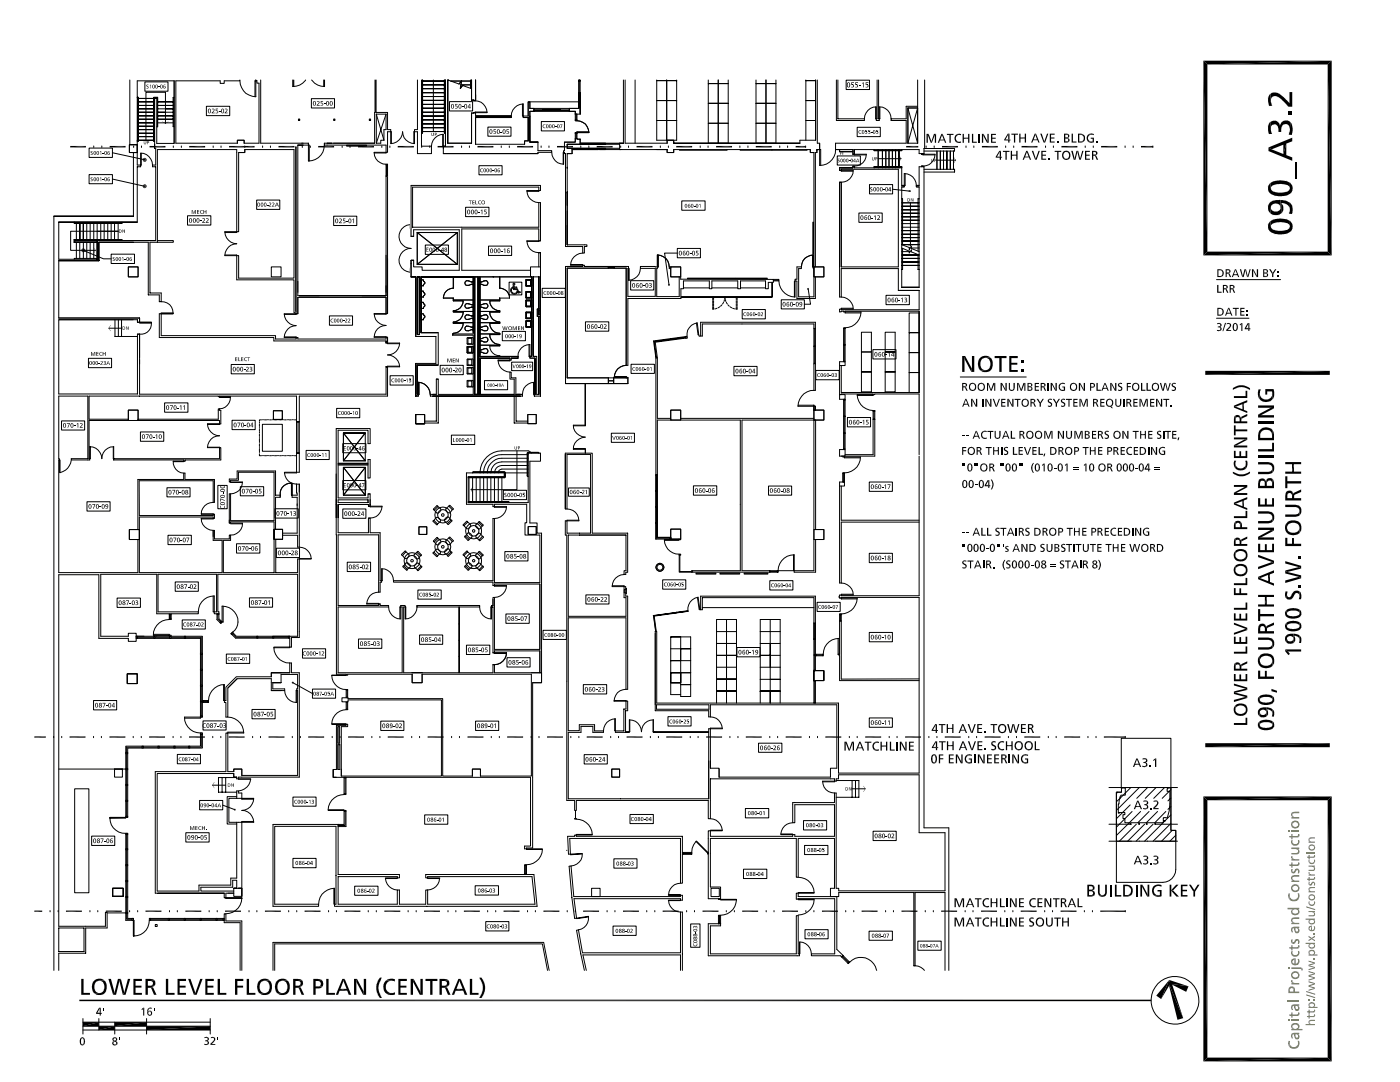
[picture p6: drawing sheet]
<svg xmlns="http://www.w3.org/2000/svg" width="279mm" height="216mm" viewBox="0 0 279 216" stroke-linecap="round" stroke-linejoin="round" font-family="sans-serif">
<g fill="none" stroke="#000" stroke-width=".2">
<path d="M25.9 16v12.9h1.5M27.4 19.4h.2v8.8h-.2M27.6 19.6h3.1M28.9 16.3h4.6v1.9h-4.6zM34.5 19.4h.3zM34.5 19.4v5.9h.3M34.8 16.1v12.5h-3.5v-9h-.4v10h.2v3.3h-.7M34.8 16.1h-7.4v16.8h.7v.4h-.7v11h-15.7v7.4h7.7v-3.7M34.8 16.1v12.5M47.9 16v.1h-3.2v.5h-.8v-.5h-8.8v12.5h12.3v-.6h1.3v.6h3v-12h-.4v-.5h-.2v-.1M47.9 16.1a3.2 3.2 0 0 0 3.2 3.2v-3.2h-.2v3.2M52 16v12.6h9.6v.4h-2.2v30h17.6v-26.1"/>
<path d="M58.4 16v1.3a3 3 0 0 0 2.6-1.3M58.6 16v1.3M62.1 19.7h4.7v1.8h-4.7zM62.2 16a3.1 3.1 0 0 0 2.6 1.3v-1.3M64.6 16v1.3M74.8 16v12.6h-10.1v.4M75.1 16v6.4h2.2v3.5h.7v.4h-.7v4.1h-2.6v.1h2.3v-1.5h-12.3M83.3 16v9.9h-.6v.4h.6v4.3h2.8v-1.4M84.1 16v13.2h2M84.3 16.2h4.4M84.3 16.9h4.4M84.3 16v10.5h-.2"/>
<path d="M84.3 17.7h4.4M84.3 18.5h4.4M84.3 19.3h4.4M86.5 16v10.2M88.7 16v10.5h.2M88.9 16v13.2h-.4v.4M89.5 16h.1M90 16.2h3.9M92 16.9h1.9M93.9 16v1.6zM94.1 20h.4zM94.1 17.7l-1.8-.6-.4 .6 .2-1.6-.5 .7-2.2-.8v12.6h4.7v-6"/>
<path d="M94.1 16v4l.7 .1M94.8 20h.1M94.8 20v.1M94.9 16v4M115.5 18.5v3.1h-1.9v.6M115.5 18.5v-2.5v.2h.3v6.6h-1M115.5 18.5h.3M115.5 16h.3M115.6 16.2v2.3zM115.6 16h.1M115.8 16v.2zM124.4 16v12.6h-8.6v-.8"/>
<path d="M124.8 16v12.6M126.7 16v12.6M131.1 16v.1h2v-.1v12h-2v-4h2M131.1 16.1h2v4h-2zM135 16v.1h-1.9h1.9v4h-1.9h1.9v3.9M141.4 16v.7h1.9h-1.9v3.9h1.9h-1.9v4h1.9v-4M143.3 16.7h2v3.9h-2h2v4h-2v-4M145.3 16v.7h-2v-.7v4.6M150.9 16v.7h2h-2v3.9h2h-2v4h4v4h-2v-4M152.9 16v8.6M154.9 16v.7h-2h2v3.9h-2h2v4h-2v-4M160.8 16v.1h2h-2v4h2v-4"/>
<path d="M162.8 16v12h-3.2M163.1 16v12.6h.5v1.2M166.9 16v8h5.6v-.3M167.2 16v7.7h5.3M168.9 16h4.6v1.9h-4.6zM175 16v7.7h-.1v.3h.6v-.3h-.2v-7.7M183.1 16v12.6M184.5 16v13.6M17.8 34.8h4.6v1.9h-4.6zM17.8 29.5h4.6v1.9h-4.6zM18.7 29.1v.3M20.3 29.1v.3"/>
<path d="M22.4 35.7l6.5 1.5M22.4 30.5l6.5 1.4M25.8 28.9h1.6v1.5h-1.6zM26.7 29.1v.3M27.4 30.4h-.8v12.7h-15.8v150.5M27.6 20.3h3.1M27.6 21h3.1M27.6 21.7h3.1M27.6 22.4h3.1M27.6 23.1h3.1M27.6 23.8h3.1M27.6 24.5h3.1"/>
<path d="M27.6 25.2h3.1M27.6 25.9h3.1M27.6 27.3h3.1M27.6 28h3.1M27.6 26.6h3.1M28.2 30.6v2.3h-.1v-2.3a2.38 2.38 0 0 1 2.3 2.3M28.2 29.1v.3M30.4 32.9v.4h.7v14.7h-16.1v.1h4.4M31.3 25.3h.2v-5.9h-.8v8.8h.2M31.5 24.5h3zM31.5 20.3h3M31.5 21h3"/>
<path d="M31.5 21.7h3M31.5 22.4h3M31.5 23.1h3M31.5 23.8h3M33 24.6v-6.2h-3.9v9.6M34.6 29.1v.3M36.2 29.1v.3M41.2 21.2h4.6v1.9h-4.6zM42.5 29.1v.3M44.1 29.1v.3M48.9 29.8v.6h-1.2M48.9 29.8v.6h-1.3v15.8h-.4v-16.4h-15.8v18.5"/>
<path d="M48.9 29.8h9.8v25.7h-11.1v-4.5h-.4v4.8h11.5v6.6h.4v.2M48.9 29.1v.3M51.2 39.9h4.6v1.9h-4.6zM52.4 29.1v.3M54 29.1v.3M59.1 29.3v32.8zM59.1 29.3v32.8M59.6 23.7h.2v.3h-.2zM60.3 29.1v.3M61.9 29.1v.3M64.7 29a3.1 3.1 0 0 1-3.1 3.1v-3.1h.1v3.1M66.6 23.7h.2v.3h-.2z"/>
<path d="M68.3 29.1v.3M69.2 29h4v.2h-4zM69.9 29.1v.3M73.7 23.7h.3v.3h-.3zM74.7 30.5a2.31 2.31 0 0 0 2.3 2.3M75.1 28.6h.9zM75.1 22.8h1.9M75.1 22.8v5.8l1.9-5.8M75.1 22.8l1.5 5.2M76.2 29.1v.3M76.6 28h-.6v.6M77 32.9v-.1h.3v.1"/>
<path d="M77 32.9h.3v2.2M77 22.8v3.1h-.4v2.1M77 35.1h.3M77 35.2h.3M77.2 32.9v2.2M77.3 35.1v27.5h-.3v-3.2h-17.6v3.2M77.8 29.1v.3M78.1 28.7v-2.4h-.1v2.4a2.46 2.46 0 0 0 2.3-2.4 2.38 2.38 0 0 0 2.4 2.4v-2.4h-.1v2.4M84.2 29.1v.3M84.3 22.4h4.4M84.3 23.9h4.4M84.3 20h4.4"/>
<path d="M84.3 20.8h4.4M84.3 21.6h4.4M84.3 23.2h4.4M84.3 24.7h4.4M84.3 25.5h4.4M84.3 26.2h4.4M85.8 29.1v.3M88.3 26.8v2.4h.2v-2.4a2.46 2.46 0 0 0-2.4 2.4M88.5 29.6v1zM89.7 20.3h4.6v1.8h-4.6zM92.1 29.1v.3M93.7 29.1v.3"/>
<path d="M94.5 22.5l-.4 .1M94.5 22.5l.3 .1M94.8 22.6h.1M94.8 20.1a2.38 2.38 0 0 1 2.4 2.4h-2.4v-.1h2.4M94.9 28.8h9.8zM94.9 22.6v.6zM94.9 23.5v5.3v-5.3h7.1zM94.9 23.2h7.1M95.6 33.1h4.6v1.8h-4.6zM97.4 25.4h4.6v1.8h-4.6zM100 29.1v.3M101.6 29.1v.3"/>
<path d="M102 23.2v.3M104.3 20.7v2.5h.1v-2.5a2.46 2.46 0 0 0-2.4 2.5M105.2 38.2h2.3v-.2h-2.3a2.38 2.38 0 0 0 2.3 2.4M105.7 28.1v.3h1.7M105.7 20.3h9.8M106.6 22l5.2-.1v.2h1.8M106.6 21.6v.6M107.4 28.4v1.7h2.7v.3h-2.7v.2h-18.9M108 29.1v.3M108 24.3h4.6v1.8h-4.6zM108.3 21.9v.2h-1.7M109.6 29.1v.3"/>
<path d="M110.1 21.9l3.5 .1M110.1 30.4a2.38 2.38 0 0 0 2.4 2.4M112.4 30.4l.1 2.4zM113.6 21.6h-7.9v-1.3h-.3v2.9h-1v.3h1v4.6h-.7v.7M114.2 29.8v.8h-1M114.2 29.8h10M114.8 24v.1h.3M114.8 26.6h.3M114.8 24v-1.8h-9.1v5.9M114.8 24h.3M114.8 24.1h.3M114.8 27.6h.3"/>
<path d="M115 22.8v1.2M115 26.6v1M115.1 24.1a2.31 2.31 0 0 1 2.4 2.4h-2.4v-.2h2.4M115.1 27.6v.2h.7M115.1 27.6v-1.1h-.3v1.9h-2.2v1.7h-.1v.3h.1v.2h.3v18.6h3.4v1.3h.3v-1.3h.5v-.3h-3.9v-18.3M115.1 22.8v1.3M115.1 27.8h.7M115.9 29.1v.3M117.5 29.1v.3M123.7 28.6v1.2zM123.7 28.8h-10.5v.8h10.5M123.9 29.1v.3"/>
<path d="M124.2 29.8h6.6zM124.8 28.6h8.3zM125.4 29.1v.3M130.8 29.8h2.3h-2M131.8 29.1v.3M133.1 24v4h1.9v-4h-3.9v-3.9h2v3.9h1.9M133.1 24h1.9M133.1 28v.6v-.6h1.4v.6h25.1h-25.1v-.6zM133.1 29.8v.6h1.4v-.6M133.4 29.1v.3M134.5 29.8h27.2zM139.7 29.1v.3"/>
<path d="M141.3 29.1v.3M141.4 24.6h1.9v4h-1.9zM143.3 24.6h2v4h-2zM145.1 29.8v.2h-9.5M147.7 29.1v.3M147.7 29.8v.2h6.4M149.3 29.1v.3M150.9 24.6h2v4h-2zM154.1 29.8v.2h7v-.2M155.6 29.1v.3M157.2 29.1v.3M159.6 28v.6z"/>
<path d="M160.8 29.1v.3M160.8 20.1h2v3.9h-2zM161.7 29.8v.6h.7v22.9h-.1v.3h.1v5.6h-3v-5.6h.5v-.3M162.7 30.4h.3zM162.7 30.4v22.9M162.8 24h-2v4M163 29.8v.6M163.6 29.8h-.6v.2M163.6 28.6v1.2M166.8 29.8a3.1 3.1 0 0 1-3.2 3.2v-3.2h.2v3.2M166.8 29.8h3.4v1h.3v-1h12.9v.8M167.1 31.1h4.6v1.8h-4.6z"/>
<path d="M167.6 36.4h.3v16.9v-16.9zM167.6 36.4v22.9h.3M167.6 29.8v.5h2.6M170.3 34.2h-2.4v-.2h2.4a2.31 2.31 0 0 1-2.4 2.4M171.1 25.4h4.6v1.9h-4.6zM172.9 30.9h-2.4v-.1h2.4a2.31 2.31 0 0 1-2.4 2.3M173.5 36.8h4.6v1.9h-4.6zM174.5 33.5v-.2h5.5v3.7h.5v.3h-.5v20h3.4v-20h-.5v-.3M174.5 29.8v.3h5.5v-.3M174.8 21.3v2.4h.1v-2.4a2.38 2.38 0 0 0-2.4 2.4M175.3 29.8v3.7M175.3 31.7h4.5"/>
<path d="M175.6 21.3v2.4h-.1v-2.4a2.31 2.31 0 0 1 2.3 2.4M176.1 29.8v3.7M176.8 29.8v3.7M177.4 29.8v3.7M177.8 23.7v.3h3v4.6h-14v1.2M178.1 29.8v3.7M178.1 37.8l3.5 .3M178.7 29.8v3.7M179.4 29.8v3.7M180 33.5h-9.5v-.4h-.3v.4h-2.6v.5h.3v-.2h11.4v19.5M180 39.7h.1v9.2M180.6 34.6v2.4h-.1v-2.4a2.38 2.38 0 0 1 2.4 2.4"/>
<path d="M181.2 28.6h1.9M181.2 21.5v7.1M181.2 21.5h1.9M181.2 21.5l1.9 7.1M183.1 28v.6zM183.1 21.5h-1.9v7.1M183.1 21.2h-2.3v2.5h-3M183.1 21.5l-1.9 7.1M183.4 30.6h.5zM183.4 33.3h.5zM183.4 33.3v3.7h-.5M183.4 39.7h-.2v10.4"/>
<path d="M184.2 33.1v.2h.2v131.9h5v28.4M184.2 33.1h-.3v.2M184.4 33.8h6.1v.5h-6.1M184.4 30.1h6.1M184.8 29.1v.3M186.4 29.1v.3M186.6 30.9h-2.4v-.1h2.4a2.38 2.38 0 0 1-2.4 2.3M187 30.1v3.7M187 32h3.7M187.7 30.1v3.7M188.3 30.1v3.7M189 30.1v3.7"/>
<path d="M189.7 30.1v3.7M190.3 30.1v3.7M190.5 29.6v.5zM190.5 29.6h-6.1v1h-.2v.2h-.3v-.2M192.8 29.1v.3M194.4 29.1v.3M200.7 29.1v.3M202.3 29.1v.3M208.7 29.1v.3M210.2 29.1v.3M216.6 29.1v.3M218.2 29.1v.3"/>
<path d="M224.5 29.1v.3M226.1 29.1v.3M230.1 29.1v.3M15.2 44.5v3.3M15.2 48.4v3.2M15.9 44.5v3.3M15.9 48.4v3.2M16.6 50l4.1 1.6h1.5M16.6 44.5v3.3M16.6 48.4v3.2M17.3 44.5v3.3M17.3 48.4v3.2"/>
<path d="M18 44.5v3.3M18 48.4v3.2M18.7 44.5v3.3M18.7 48.4v3.2M19.4 51.6h-4.6v.1M19.4 46.1h4.2h-9.5v3.9h5M19.4 44.5v3.3M20.1 44.5v3.3M20.8 44.5v3.3M21.5 44.5v3.3M22.2 50.7h4.6v1.9h-4.6zM22.2 44.5v3.3"/>
<path d="M22.9 44.5v3.3M23.6 44.5v3.3M24.3 44.3v.2h-9.5v-.2v.2h2.1M24.3 48v-.2h-9.5v.6h4.6M25.6 53.3h2v1.9h-2zM31.4 48h3.2v.3h-3.2M31.4 48.3h-1.5v10.2h2.3v1.7M37.4 43.1h4.7v1.8h-4.7zM44.9 46.4h2.3v-.2h-2.3a2.46 2.46 0 0 0 2.3 2.4 2.38 2.38 0 0 0-2.3 2.4h2.3v-.1h-2.3M54.1 53.3h2v1.9h-2zM66.6 43.1h4.6v1.9h-4.6zM77 57v2h-4.7"/>
<path d="M81.7 44.8a2.38 2.38 0 0 0-2.1 2.5 2.38 2.38 0 0 0 2.4 2.3 2.38 2.38 0 0 0-2.4 2.2 2.38 2.38 0 0 0 2.1 2.5M82 47.2h.6zM82 51.9h.6zM82 52.6v2.6zM82 52.6v-.7h.6h-.6v3.3h1v11.9h4v5.4h-4v6.5M82.6 47.2v-1.4h9.1v8.1h-7.5v-.6h-1.6v-1.4M83.3 52.7l8-6.3v6.3M83.3 46.4v6.3M83.3 46.4l8 6.3M83.3 46.4h8M83.3 52.7h8M83.3 55.2h.4z"/>
<path d="M83.3 55.2v11.6M83.7 55.2v11.6M84 55.8h.5v.2l.3 .3-.3 .7h-.5M84 58.1h.5v.2l.3 .3-.3 .7h-.5M84.9 48.9h4.6v1.9h-4.6zM88.5 59.5h2v.5M90.5 57.5a2.02 2.02 0 0 0-2 2M90.5 55.2v2.3zM90.5 59.9h3.9M92.9 41.4h4.7v1.8h-4.7zM94.4 56.2l-.3 .1-1-.3a.48 .48 0 0 0-.3 .5 .48 .48 0 0 0 .3 .4l1-.2 .3 .1M95.8 55.2h10.3z"/>
<path d="M95.8 56.2l.3 .1 .9-.3a.48 .48 0 0 1 .4 .5 .48 .48 0 0 1-.4 .4l-.9-.2-.3 .1M95.8 59.9h3.9M97.5 49.1h4.6v1.9h-4.6zM98.4 55.2h.1M98.5 55.2h.1M99.7 55.2v2.3M99.7 59.9v-.4v.5h-2a1.95 1.95 0 0 0 2 2v.3h-2a1.95 1.95 0 0 0 2 2v.2h-2a1.95 1.95 0 0 0 2 2v.3h-2a1.95 1.95 0 0 0 2 1.9v.2M99.7 59.5h2zM99.7 57.5a1.95 1.95 0 0 1 2 2M101.6 56.3h2.5v2.5h-2.5zM102.1 57.4l.2-.1v.1a.6 .6 0 0 0 0 1 .6 .6 0 0 0 .9-.3l.1 .2a.75 .75 0 0 1-1.1 .3 .75 .75 0 0 1-.1-1.2zM102.4 56.5l.4 .2-.2 .2v.4h.5v.1h-.5v.2h.7l.2 .7 .3-.1v.1l-.3 .2-.3-.7h-.7z"/>
<path d="M105.1 56l.8-.1-.1 1.1-.7-.1zM105.1 58.3h.8v1.1l-.8-.1zM105.1 59.3v.1M105.2 48.2h2.3v-.2h-2.3a2.31 2.31 0 0 0 2.3 2.4M105.9 53.3h2v1.9h-2zM105.9 56.9h.1M106.1 55.2h-10.3v15.9h7.6M106.1 55.9h-1.2l.1 1.2 1.1-.1M106.1 60l-.1-.1h-1l-.1 .1 .1 1.2h1l.1-.1M106.1 58.3h-1.2l.1 1.2 1.1-.1M106.1 55.2v15.9M106.5 55.2v15.9h.6v7.6h.4v-15.6"/>
<path d="M107.5 40.4v4.9h-25.2v-8h25.2v.7h.4v-1h-25.9v10.2M107.5 40.4h.4v7.6h-.4v-2.3h-15.3v8.2h13.7M107.5 50.4h.4v2.9M107.5 50.4v2.9M107.5 55.2v6.5M107.9 55.2v23.8h-1.3v-2.7a2.38 2.38 0 0 0-2.3 2.4M108.2 57.5h4.6v1.9h-4.6zM112.9 53.2v22.2zM113.2 53.5v21.9zM113.2 53.2h3.1h-3.4v23.3h9.6M113.9 52.8h2.4v.1h-2.4zM116.3 53.2v-.3h.3v.3h8.8v.4h-.1"/>
<path d="M116.3 50.5a2.46 2.46 0 0 0-2.4 2.4M121.4 53.2v.3h-8.2M121.4 53.5h1.2M121.4 53.3h1.2M122.6 53.2v.3h2.4v19.4M125.3 53.6v5.5zM125.3 59.6v13.3zM125.4 53.6h.2v2.3h-.2zM125.9 56h4.6v1.9h-4.6zM127.8 53.6a2.38 2.38 0 0 1-2.4 2.3M131.4 50.9v2.4h-.2v-2.4a2.31 2.31 0 0 1 2.4 2.4M133.9 53.3h1.9v1.9h-1.9z"/>
<path d="M133.9 53.3h-.3v.3h.3M135.2 49.6h4.6v1.8h-4.6zM135.2 50.5h-2.6l.9 6.4M135.6 55.2v4h-4.5v-5.6h.1v-.3l-3.4-.1v.4h3v5.5h-5.5M135.8 55.2v.5l18.5 .1v.2M135.9 59.2h18.2v-2.9v3zM136.1 40.1h4.6v1.9h-4.6zM136.4 57.4h5.2M137.2 55.5h9.5v.1h-9.5zM142.1 57.4h5.1M142.2 60v.4M142.4 59.8v-.5h-.2v.5"/>
<path d="M142.4 60v.4M144.6 59.8l-.1 .4M144.7 59.3l-.1 .3M144.7 59.3v.3M144.8 59.8l.1 .4M146.8 55.5h6.3v.1h-6.3zM146.9 59.8v-.5h.2v.5M146.9 60v.4M147.1 60v.4M147.8 57.4h5M154.3 56v.3h-1v1.3h-.5v-1.6h-5v1.6h-.6v-1.6h-5.1v1.6h-.5v-1.6h-5.2v1.6h-.5v2h-10.6M154.3 55.9h1.1"/>
<path d="M154.3 55.8h1.1M154.3 56h1.1M155.4 55.8v.2zM155.4 56a3.3 3.3 0 0 0 3.3 3.3M155.9 59.8h4.6v1.8h-4.6zM158.5 56.1h.2v3.2h-.2zM159.9 53.3h-.9v2.4h-.3v.4h.3v3.5h3.7v-4.4M161.3 57.7l.5 3h-1.3M162.2 50.9v2.4h.1v-2.4a2.31 2.31 0 0 0-2.4 2.4M162.2 44.3h.1v6.4h-.1zM162.4 53.3h2v1.9h-2zM167.9 53.3h11.4z"/>
<path d="M167.9 59.3a2.38 2.38 0 0 1 2.4 2.4h-2.4v-.2h2.4M171.4 42.5h4.7v1.9h-4.7zM176.8 58.9h4.7v1.9h-4.7zM179.3 53.6v4.4zM179.3 53.6h-11.4v5.7M179.3 58h4.1M180 45.3h3.4M180 40.5h3.4M180 41.1h3.4M180 41.9h3.4M180 42.5h3.4M180 43.3h3.4"/>
<path d="M180 43.9h3.4M180 46h3.4M180 46.7h3.4M180 47.4h3.4M180 48.1h3.4M180 51.6h3.4M180 52.3h3.4M180 50.2h1.5M180 53h3.4M180 44.6h3.4M180 49.5l1.5 .6M180.1 49.6v4.2h-.1"/>
<path d="M181.5 50.1l-.1 .4 .5-.6v.3l1.5 .7h-3.4M181.7 40.5v8.6M181.9 49.5h1.5M183.2 50.8v3h.2M183.4 58v3.8zM183.4 48.8h-3.4l1.5 .6-.1 .4 .5-.6v.4l1.5 .6M242.8 55.8h12.8M11.7 63.8h14.9M17.7 71.5h4.6v1.9h-4.6zM21.7 65.5h2.6M22.9 63.8v3.3h4.5M23.6 63.8v3.3"/>
<path d="M24.3 63.8v3.3M27.4 63.8v.5h2.8v.1h-2.3v-.1h-.5zM27.4 63.8h-15.7v14.8h15.7v-11.9h.5M27.9 66.7v4.7zM27.9 63.5v.8zM27.9 64.4h2.3a2.11 2.11 0 0 1-2.3 2.3M27.9 66.7v12h49.1M32.1 62.5h2.4v.1h-2.4zM32.1 62.5h2.4M32.2 60.2h-.4v-1.4h-2.2v-10.5h-9.9v3.7h-8v11.5h16.2v.8h2.3M32.2 60.2a2.18 2.18 0 0 1 2.3 2.3M34.5 62.5v.1h-2.4"/>
<path d="M46 79.3v-.1h-2.4v-.2h-25.8v4.7h7.8v.2h-7.8v7.6h.1v.3h-3.7v-.3h3.3v-12.5h-5.8v12.5h.2v2.8M46 79.3a2.24 2.24 0 0 1-2.2 2.3M46.1 72.7h4.7v1.9h-4.7zM56.7 62.7h2.4v-.1h-2.4a2.46 2.46 0 0 0 2.4 2.4 2.38 2.38 0 0 0-2.4 2.4h2.4v-.2h-2.4M59.1 62.6h.3zM59.1 67.4h.3zM59.1 67.4v.1zM59.1 67.5v.1h-4.1v-.6h-22.8v-4.4h-.4v4.8h22.9v.6h22.3v.5M65.7 63h4.7v1.9h-4.7zM74.7 62.7h2.3v-.1h-2.3a2.38 2.38 0 0 0 2.3 2.3 2.31 2.31 0 0 0-2.3 2.4h2.3v-.1h-2.3M77 68.5h.3zM77 73.2v5.5z"/>
<path d="M77 73.2h.3M77 67.3h.3M77.3 73.2v5.8zM77.3 67.3h-.3v.3h-17.6v-.2h-.3M77.3 79h-17.6v5.1h-.5v-5.1h-15.4v.3h2.2M77.3 67.3v1.2M77.9 75h4.6v1.8h-4.6zM79.8 68.6h-2.5v-.1h2.5a2.38 2.38 0 0 1-2.5 2.3 2.46 2.46 0 0 1 2.5 2.4h-2.5v-.1h2.5M83.3 66.8h.4zM83.3 78.7h.2v.3h-.5M83.6 76.3v2.4h-.1v-2.4a2.46 2.46 0 0 1 2.4 2.4M84 62.6h.5l.3 .5-.3 .7h-.5"/>
<path d="M84 60.3h.5v.2l.3 .3-.3 .8h-.5M87.1 75.6h.4v3.1h6.9v-11.8h-4.1v-.3h4.1v-11.4h-10.4h10.4h-10.4v11.2h3.5v6.5h-4.2h4h-4v5.8M87.1 75.6v3.1h-1.2v.3h18.4v-.3M87.1 79v5h-2.3M87.1 75.6h.4M87.5 79v5.4h-2.7M87.8 72.9h4.7v1.9h-4.7zM90.5 60h2a2.02 2.02 0 0 1-2 2v.3h2a2.02 2.02 0 0 1-2 2v.2h2a2.02 2.02 0 0 1-2 2v.1M90.5 64.4h3.9M90.5 62.1h3.9M93.4 67.5h.7v1.1l-.7-.1zM93.4 69.3h.7v1h-.7z"/>
<path d="M93.4 73.4h.7v1.1h-.7zM93.4 71.8h.7v1h-.7zM93.4 76h.7v1.1h-.7zM94.1 74.4v.1M94.4 63l-.3 .1-1-.3a.48 .48 0 0 0-.3 .5 .48 .48 0 0 0 .3 .5l1-.3 .3 .1M94.4 65.2l-.3 .1-1-.2a.48 .48 0 0 0-.3 .4 .48 .48 0 0 0 .3 .5h.5l.5-.3 .3 .2M94.4 60.7l-.3 .1-1-.2a.48 .48 0 0 0-.3 .4 .48 .48 0 0 0 .3 .5l1-.2h.3M94.4 67.5l-.1-.1h-1l-.1 .1 .1 1.2h1l.1-.1M94.4 69.2h-1.2l.1 1.2h1.1M94.4 73.4h-1.2l.1 1.2 1.1-.1M94.4 71.8l-.1-.2h-1l-.1 .2 .1 1.1h1.1M94.4 76h-1.2l.1 1.2 1.1-.1"/>
<path d="M94.7 78.7h.7M94.7 78.7v-23.5h.7v23.5M95.8 68.9h3.9v.1h-2a1.95 1.95 0 0 0 2 2v.1M95.8 63l.2 .1 1-.3a.48 .48 0 0 1 .4 .5 .48 .48 0 0 1-.4 .5l-1-.3-.2 .1M95.8 60.7l.2 .1 1-.2a.48 .48 0 0 1 .4 .4 .48 .48 0 0 1-.4 .5l-1-.2h-.2M95.8 67.5l.3 .1 .9-.3a.48 .48 0 0 1 .4 .5 .48 .48 0 0 1-.4 .4l-.9-.2-.3 .1M95.8 65.2l.2 .1 1-.2a.48 .48 0 0 1 .4 .4 .48 .48 0 0 1-.4 .5h-.4l-.6-.3-.2 .2M95.8 71.5v7.2v-7.2v7.2h6.8h-6.8zM95.8 69.7l.3 .1 .9-.2a.51 .51 0 0 1 .4 .4 .51 .51 0 0 1-.4 .5l-.9-.2-.3 .1M95.8 66.6h3.9M95.8 64.4h3.9M95.8 62.1h3.9"/>
<path d="M95.8 71.5h6v.5h-2.4M96.7 75.9h4.6v1.9h-4.6zM100.2 66.1h4.7v1.9h-4.7zM101.8 74.3v1.3h.8v3.1M101.8 74.3h.2v1.1h1v3.3h1.3M102.1 72.3h4.2v1.7h-4.2zM102.6 79v5.4h2.7M103 79v5h2.3M103.4 71.1v.4h-1.4v.3h-2.6a2.38 2.38 0 0 0 2.4 2.5M105.1 62.4h.8v1.1l-.8-.1zM105.1 60h.8l-.1 1.1h-.7zM105.1 64.1h.8v1.1l-.8-.1z"/>
<path d="M105.1 63.4v.1M105.1 65.1v.1M105.6 68.7v2.4h.1v-2.4a2.31 2.31 0 0 0-2.3 2.4M105.7 70.9v.6h1.1M105.7 71.1h.4M106.1 62.4h-1.2l.1 1.2 1.1-.1M106.1 64.1l-.1-.1h-1l-.1 .1 .1 1.2h1l.1-.1M106.1 71.1h-.4v.4h1.1M106.8 71.5v7.2v-7.1M106.8 71.5v7.2h-.3v-2.4M107.9 62h-.4v.8h.4M107.9 61.7h-.7v1.4h.7"/>
<path d="M113.2 75.4h8.2v1.1v-1.1h1.1M116.8 76.5v8.3M116.8 64.2h4.7v1.9h-4.7zM121.4 76h1.1M122.5 75.4v1.1h2.8v-1.2l-.3 .1M122.5 75.4h2.8M125 72.9a2.38 2.38 0 0 0-2.4 2.4h2.4v-.2h-2.4M125 72.9h.3M125.9 72.7h4.7v1.8h-4.7zM130.9 71.4v36.2h2.8v-.4h.2v.4h-.2M131.2 71.4v12.1h2.7M136.8 67.1h.3l.1 .3-.3 .1z"/>
<path d="M136.8 67.3l-6.2 .9 .4 3.2M137 67.1l-6.6 .9 .5 3.4M137 67.4l-6.2 .9 .4 3.1h-.3M139 64.4l.3 2.4h.1l-.3-2.4a2.4 2.4 0 0 0-2 2.7M139.4 66.8l.1 .3h.3M139.8 64.3h22.9v1.3h-.3v-1h-22.2v2.5h-.4zM142.2 60.6v.4M142.2 61.2v.5l.3-.1M142.4 60.6v.4M142.4 61.2v.5M143.1 61.5l-.4 .1M143.6 61.2l-.3 .2"/>
<path d="M144.1 60.8l-.3 .3M144.4 60.3l-.2 .4M144.9 60.3l.3 .4M145.3 60.8l.2 .3M145.7 61.2l.4 .2M146.2 61.5l.4 .1M146.5 73.1h4.6v1.9h-4.6zM146.9 60.6v.4M146.9 61.2v.5M147.1 60.6v.4M147.1 61.2v.5l-.3-.1M148.1 61.8h4.6v1.8h-4.6z"/>
<path d="M162.4 69.1h.3v3.4M162.4 69.1v-.1h.3v.1M162.4 72.5h.3v5.4h-.3zM162.4 77.9a3.1 3.1 0 0 0-3.1 3.2h3.1v-.2M162.4 65.6v3.4M162.4 69.1v3.4M162.6 65.6v3.4M162.6 69.1v3.4M162.7 65.6v3.4M162.8 73.9h4.7v1.9h-4.7zM167.6 72.9h1.1v-.7h-1.1v7.5h1.1v-1h-1.1h.3v-.1h6.3v.1h.4v-.1h8.8M168.4 72.1h.3v.1h-.3z"/>
<path d="M168.4 79.8h.3h-.2v3.2M168.4 79.8h.3v3.2M168.4 79.8v-.1h.3v.1M168.4 65.5h.3h-.2v3.2M168.4 65.5h.3v3.2M168.4 65.5v-.1h.3v.1M168.4 68.8h.3h-.2v3.3M168.4 68.8h.3v3.3M168.4 68.8v-.1h.3v.1M168.4 65.5v3.2M168.4 68.8v3.3M168.4 79.8v3.2"/>
<path d="M171.1 78.9h3.1v-.2h-3.1a3.2 3.2 0 0 0 3.5 3.2M171.8 62.4h-3.1v-.2h3.1a3.2 3.2 0 0 1-3.1 3.2M171.9 66.3h2v3.9h-2zM171.9 70.2h2v8h-2v-4h2h-2zM174.2 69.8h4.6v1.8h-4.6zM176.7 66.3h1.9v11.9h-1.9v-4h1.9h-1.9v-4h1.9h-1.9zM183.4 78.6v12.1zM183.4 62.1v16.2zM183.4 61.8h-15.5v-.1h-.3v.5h.3v-.1h.5v.1h.3v-.1h14.7v16.2h-15.5v-5.4M183.4 62.4h-2v4h2h-2v4h2v-4M183.4 70.4h-2v3.9h2h-2v4M242.8 63.5h6.5"/>
<path d="M12.3 84h4.6v1.8h-4.6zM14.2 91.8a2.88 2.88 0 0 1-2.2 2.5v-2.5h-.3v22.5h15.8v-6.6h.3v6.6h16.5v-6.5h-1.8v-2a2.38 2.38 0 0 1-2.3-2.4M17.9 89.2l.1 2.3h-.1v-2.3a2.38 2.38 0 0 1 2.4 2.3 2.31 2.31 0 0 1 2.4-2.3M22.7 89.2v2.6M22.7 91.5h21.1M25.6 81.8h2v2.1h-2zM27.5 95.7h9.2v-1.3h.2v1.3h5.9v4.5h-.3v-4.3h-14.7v7h14.7v-.3h.3v.8h-.3v.1h-2.3v-.1h2.3v-.2h-14.7v2.5h-.3zM27.6 83.7h16v-2.1h.2v.3h.3v2.7h-.3v-.7h-16.2zM28 86.2h4.7v1.9h-4.7zM32.9 80.4h4.6v1.9h-4.6zM33.3 97.3h4.6v1.8h-4.6zM34.6 92a2.17 2.17 0 0 0 2.1 2.4"/>
<path d="M34.6 92l2.1 .1zM41.4 84.6l2.4 .1-2.4-.1a2.46 2.46 0 0 0 2.4 2.4 2.38 2.38 0 0 0-2.4 2.3l2.4-.1-2.4 .1M43.5 96.9h1.8v4.6h-1.8zM43.8 91.5v-2.2h.3v2.5h-7.2v.2h-.2v-.2h-14M46 96.2l2.4 .1zM46 98.6v5.3h8.7v-9.7h-7.1v1.6h-1.6v.4h-.2v-.6h1.5v-1.6h7.7v4.8h.9M46 98.6h-.2v5.8M46.3 83.9h4.6v1.8h-4.6zM48 97.1h4.6v1.8h-4.6zM48.4 96.2a2.31 2.31 0 0 1-2.4 2.4M51.8 90.6v.3h.4M51.8 84.2v.1"/>
<path d="M51.8 84.4v.1M51.8 84.7v.3M51.8 85.2v.1M51.8 85.4v.1M51.8 85.7v.4M51.8 86.2v.1M51.8 86.4h.1M51.8 86.7v.3M51.8 87.2h.1M51.8 87.4v.1M51.8 87.6v.5M51.8 88.2h.1"/>
<path d="M51.8 88.4h.1M51.8 88.6v.4M51.8 89.2h.1M51.8 89.4v.1M51.8 89.6v.4M51.8 90.2h.1M51.8 90.4h.1M52.2 83.8h-.4v.3M52.4 84.7h3.9v5.3h-3.9zM52.4 83.7v.1M52.4 90.9h.1M52.6 83.7v.1"/>
<path d="M52.6 90.9h.1M52.8 83.8h.4M52.8 90.9h.4M53.4 83.7v.1M53.4 90.9h.1M53.6 83.7v.1M53.6 90.9h.1M53.8 83.8h.4M53.8 90.9h.4M54.4 83.7v.1M54.4 90.9h.1M54.6 82h1.7v1.7h-1.7z"/>
<path d="M54.6 83.4v.4M54.6 90.9h.1M54.8 83.8h.4M54.8 90.9h.4M55.4 83.7v.1M55.4 90.9h.1M55.6 83.7v.1M55.6 90.9h.1M55.8 83.8h.4M55.8 90.9h.4M55.9 98.8v.4h-.9v6.4M55.9 98.8v.4"/>
<path d="M56.3 83.4v.3M56.4 83.7v.1M56.4 90.9h.1M56.6 83.7v.1M56.6 90.9h.1M56.8 94.4a2.39 2.39 0 0 0 2.4 2.2M56.8 83.8h.4M56.8 90.9h.4M57.4 83.7v.1M57.4 90.9h.1M57.6 83.7v.1M57.6 90.9h.1"/>
<path d="M57.7 83.8h.5M57.7 90.9h.5M58.2 98.8h.1zM58.2 96.4a2.11 2.11 0 0 0-2.3 2.4M58.2 96.4h.1v2.4M58.2 96.4v2.4M58.3 98.8v.4zM58.3 99.2h1v7.2h-2.9M58.3 96.4v2.4M58.4 83.7v.1M58.4 90.9h.1M58.5 83.7v.1"/>
<path d="M58.5 90.9h.1M58.8 83.8h.4M58.8 90.9h.4M59.2 84.1h.5v.1h-.5zM59.2 90.3h.5v.2h-.5zM59.2 90.5h.5v3.7h-2.9v.2h2.4zM59.2 96.6v1.7h.1v.5h-1M59.2 84.2v6.1M59.2 96.6h.5v12.6M59.5 84.2v6.1M59.7 84.2v6.1M61.1 89.9h4.6v1.8h-4.6z"/>
<path d="M67.1 85.5h6.8v3h-.5v-2.6h-5.9v13.5h5.9v-.8h.5M67.2 81.5h4.6v1.9h-4.6zM67.4 85.5h-.3v15.2v-6.1M67.5 99.7v.6zM67.5 99.7h5.9v.6h-5.9M67.5 92.8h5.9M67.5 92.5h5.9M68.4 95.9h4.6v1.8h-4.6zM68.4 88.5h4.6v1.8h-4.6zM68.5 86.4v5.5l4.4-5.5M68.5 93.3v5.5l4.4-5.5M68.5 93.3l4.4 5.5v-5.5"/>
<path d="M68.5 86.4l4.4 5.5M68.5 86.4h4.4M68.5 91.9h4.4M68.5 93.3h4.4M68.5 98.8h4.4M72.9 93.3h-4.4l4.4 5.5M72.9 86.4v5.5M72.9 93.3v5.5M73.4 91.7h.5v3.7h-.5zM73.4 98.6h.5v2.4h-.4v-.3h-6v2.6M83 82.7h1.8v1.9h-1.8v-1.9h1.8v1.9h-1.8zM90.1 86.8h4.6v1.9h-4.6z"/>
<path d="M93.6 95.3v4.8M94.3 94.4l.1-.3h6.3l.1 .2v.9l-.1 .1h-7.3M94.3 95.3v4.8M94.4 94.4v-.2h6.3l.1 1-7.4 .1M95 95.3v4.8M95.8 94.2v.2M95.8 95.3v4.8M96.5 94.2v.2M96.5 95.3v4.8M97.2 94.2v.2M97.2 95.3v4.8M98 94.2v.2"/>
<path d="M98 95.3v4.8M98.7 95.3v4.8M98.7 94.2v.2M99.4 94.2v.2M99.4 95.3v4.8M100.2 95.3v4.8M100.5 97.8h4.6v1.9h-4.6zM100.6 94.4v.7h-7.2v5.2h12v-9.9h2.5v1.6h-2.2v12.4h1.5v2h.9v27.8M103.2 90v7.7h-9.2M105.2 94.4h-12.1v6.2h5.3v.5h.3v-.5h6.4v3.7h-.3v2.5h2.9v9.4h-9v-12.7M105.2 93.6h-5l-.6 .3-.2 .2M105.2 92.9h-5a1.48 1.48 0 0 0-1.5 1.2"/>
<path d="M105.2 92.2h-5a2.1 2.1 0 0 0-2.2 1.9M105.2 91.4h-5a2.98 2.98 0 0 0-3 2.7M105.2 90.7h-5a3.6 3.6 0 0 0-3.7 3.4M105.3 82.7h1.7v1.8h-1.7zM105.3 90.7h.1M105.3 94.4h.1M105.3 92.9h.1M105.3 93.6h.1M105.3 91.4h.1M105.3 92.2h.1M105.9 90.3l-.5-.3h-5.2a4.4 4.4 0 0 0-4.4 4.1M106 90.3v.1"/>
<path d="M107.5 90.4h-2.2l.1 4.6M107.6 90.4l-.2-.1h-2l-.2 .1v4.6l.2 .1M113.5 97.4h4.1v1.6h-4.1zM114.4 85h2.4v-.2h-2.4a2.38 2.38 0 0 0 2.4 2.4M114.4 89.5h2.4v.9M116.8 87.2a2.38 2.38 0 0 0-2.4 2.5h2.4v.7M122 86.4h4.6v1.9h-4.6zM130.9 97.9h.3v.1h-.3zM130.9 94.7h.3v.2h-.3zM130.9 94.7h.3v.2h-.3v-.2h.3M131 94.9v3M131 98v3.1"/>
<path d="M131.2 98v3.1h-.3M131.2 94.9v3h-.3M133.9 81.8h1.9v2h-1.9zM133.9 83.8h-2.7v23.4h2.7v.4h-.2v-.4h.2v.4M135.8 83.8h11.9v30.1h-9.7v.3M135.8 83.5h26.6M138.4 96.9h4.6v1.9h-4.6zM153.4 97h4.6v1.8h-4.6zM159.3 80.9h3.1M162.4 81.8h2v2h-2zM162.4 80.9v.9h2v2h-2zM162.4 81.1h.3v.7"/>
<path d="M162.4 83.8v21.9M167.6 89.7h1.1v1.3h-1.1zM167.6 97h.9v-.8h-.9v20.1h.3M167.9 97v6.8h15.5M168.2 94.4h.3v.1h-.3zM168.2 96.1h.3v.1h-.3zM168.2 91v.2h.3v-.2v.2M168.4 86.3h.3v.1h-.3zM168.4 83.1h.3h-.2v3.2M168.4 83.1h.3v3.2M168.4 83.1v-.1h.3v.1M168.4 89.6v-3.2h.3h-.2v3.2"/>
<path d="M168.4 89.6v.1h.3v-.1M168.4 83.1v3.2M168.5 94.5v1.6h-.3v-1.6h.3h-.1v1.6h-.2M168.7 86.4v3.2h-.3M169.1 83.3h4.6v1.9h-4.6zM171.7 91.4h-3.2v-.2h3.2a3.2 3.2 0 0 1-3.5 3.2v1.8h.3M173.5 96.2h4.6v1.8h-4.6zM174.2 81.9h.4v.1h-.4zM174.2 83.7h.4h-.2v-1.7h.2h-.4v8.7h-5.5M174.6 82v9h-6.7M183.4 91v27.9h-15.5v-.2h-.3v.5M17.4 100.1h4.6v1.9h-4.6z"/>
<path d="M23.4 119.3h4.6v1.9h-4.6zM25.8 105.7h2v2h-2zM33.5 106.8h4.7v1.9h-4.7zM35 116.1h4.6v1.9h-4.6zM42.5 100.2a2.31 2.31 0 0 0-2.3 2.4l2.3-.1-2.3 .1M42.5 107.1v-1.3h.3v1.7h3v-.7h.2v1h-1.4v6.5h10.1v-6.7M42.5 118.9v3.2h.3v-3.2a3.1 3.1 0 0 0-3.2 3.2M45.8 103.8v.6h.2v-.3h8.7v3.5v-2M46 104.4h2.4a2.31 2.31 0 0 1-2.4 2.4M47.2 108.5h4.7v1.9h-4.7zM48.4 104.4v.1h-2.4M49.8 119.3h4.6v1.9h-4.6z"/>
<path d="M54.7 105.6h1.7v2h-1.7zM54.9 101.5h4.6v1.9h-4.6zM55 107.6v6.7h4.4v-2.8h2.7M55.2 109.4h4.6v1.9h-4.6zM56.4 106.8h3v2.4h.3M56.4 105.6v2M59.7 109.2a2.39 2.39 0 0 1 2.4 2.3M62.1 111.5h-2.4v15.7h-1.5v1.9h-.4M67.1 103.3v3.4zM67.1 106.7v27.8h2v.2h.3v-.2h12.9v1.7h1.9v-1.7h21.8v20.4h-10.1v-1.4h-1.6v1.4h-6v-15.5h-18.8v-.2h-1.3v.8h1.3v-.3h18.6v15.2h-20v-9.9h1.3v-.5h-.3v.2h-2v8.8h-.6v1.6h.6M67.1 100.7v2.6M67.5 103.3v3z"/>
<path d="M68.4 101.6h4.6v1.8h-4.6zM69.3 112.2h4.7v1.8h-4.7zM73.5 103.4h.4v2.9h2v9.6h.3v.3h-.3v2h-.3M75.6 118.2v-11.5h-8.1v14.1h8.1v-.3h.3v.3h1.7v.3M75.6 118.2a2.31 2.31 0 0 0-2.4 2.3h2.4v-.1h-2.4M76.2 101.1h-2.3v-.1h2.3a2.42 2.42 0 0 1-2.7 2.4v2.9h-6M76.3 113.5v2.4h-.1v-2.4a2.31 2.31 0 0 1 2.3 2.4M80.1 110.6l.7-.6h.2v.2l-.7 .6zM80.6 112.9h-.2v.2l.7 .6h.2v-.1M80.6 112.9l.6-.6 .7 .5a.8 .8 0 0 1-.6 .8M80.6 112.9l.7 .7M81 110.2l.7 .5a.75 .75 0 0 1-.9 .7l-.5-.6"/>
<path d="M82 111.7h.4v.4h-.4zM83.2 110.2l.2-.2 .7 .7v.2h-.2M83.2 110.2l-.6 .6a.75 .75 0 0 0 .9 .7l.4-.6M83.2 110.2l.7 .7M83.4 117.7h4.7v1.8h-4.7zM83.6 105.1h1.6v1.5h-1.6zM84 113h.2v.2l-.7 .6h-.2v-.1M84 113a.8 .8 0 0 0-.8-.6l-.5 .5a.8 .8 0 0 0 .6 .8M84 113l-.7 .7M86.6 110.2h-.2v.2l.7 .6h.2v-.1M86.6 110.2l.6-.6 .7 .5a.8 .8 0 0 1-.6 .8M86.6 103.8l-.2 .1v.2l.7 .6h.2v-.2"/>
<path d="M86.6 103.8l.6-.6 .7 .6a.8 .8 0 0 1-.6 .7M86.6 110.2l.7 .7M86.6 103.8l.7 .7M87.4 107.4l-.1-.1h-.1l-.7 .6v.2h.2M87.4 107.4l.6 .6-.2 .5-.5 .3-.6-.7M87.4 101.1l-.1-.2h-.1l-.7 .7v.1l.2 .1M87.4 101.1l.6 .6-.2 .5-.5 .2-.6-.6M87.4 107.4l-.7 .7M87.4 101.1l-.7 .7M88.2 108.9h.4v.4h-.4zM88.2 102.6h.4v.4h-.4zM89.3 104.4l.7-.6h.2v.2l-.7 .6h-.2z"/>
<path d="M89.6 107.4l-.7 .6a.9 .9 0 0 0 .8 .7l.6-.7M89.6 101l-.7 .6a.75 .75 0 0 0 .9 .7l.5-.6M89.6 107.2h.2l.7 .7-.1 .1h-.1l-.7-.6zM89.6 100.9l.2-.1 .7 .7-.1 .2h-.1l-.7-.7zM90 110.2h.2v.1l-.7 .7h-.2v-.2M90 110.2l-.6-.7a.75 .75 0 0 0-.6 .9l.5 .4M90 103.8l-.6-.7a.75 .75 0 0 0-.6 .9l.5 .5M90 110.2l-.7 .6M92.5 104.7l.6-.7 .2 .1v.1l-.7 .7h-.1zM92.8 107h.1l.7 .6v.2h-.2l-.6-.7zM92.9 112.9h-.1v.2l.6 .6h.2v-.1M92.9 112.9l.6-.6 .5 .2 .2 .5-.6 .6"/>
<path d="M92.9 107l.6-.7a.75 .75 0 0 1 .6 .9l-.5 .5M92.9 112.9l.7 .7M93.3 110.2v-.2h-.2l-.6 .6-.1 .1 .2 .1M93.3 110.2a.8 .8 0 0 1 .6 .7l-.5 .6a.8 .8 0 0 1-.8-.7M93.3 104.2a.89 .89 0 0 1 .6 .7l-.5 .6a.8 .8 0 0 1-.8-.6M93.3 110.2l-.7 .6M93.4 100.2l8.2 .1M93.4 100.1h8.1l.2 .2M94.4 105.7h.3v.4h-.3zM95.5 110.2v-.1l.2-.1 .7 .7v.2h-.2M95.5 110.2a.81 .81 0 0 0-.6 .8l.3 .3 .4 .2 .6-.6M95.5 104.3v-.2h.2l.7 .6v.2h-.2"/>
<path d="M95.5 104.3a.8 .8 0 0 0-.6 .7l.7 .6 .6-.7M95.5 110.2l.7 .7M95.5 104.3l.7 .6M96.3 113h.1l.1 .2-.7 .6h-.2v-.1M96.3 113a.8 .8 0 0 0-.8-.6l-.5 .7 .6 .6M96.3 107l.2 .2-.7 .7h-.2v-.2M96.3 107l-.6-.6a.75 .75 0 0 0-.7 .9l.6 .4M96.3 113l-.7 .7M96.3 107l-.7 .7M98.4 119.5v1.3M98.7 119.2h-.3v1.6M98.7 103.5h-.3v12.4h-19.9v.3h19.9v.6h.3v-.3h9"/>
<path d="M100.8 110.1h4.6v1.8h-4.6zM101.1 117h-2.4v-.2h2.4a2.46 2.46 0 0 1-2.4 2.4M101.1 101.2h-2.4v-.1h2.4a2.46 2.46 0 0 1-2.4 2.4M105.4 105.1h1.6v1.5h-1.6zM107.7 116.5v13.1h-9v-10.4M107.7 116.5v13.1M113.2 101.6h-.4v-11.2h5.4v16h7.1v7.8h-.4v.4h-.4M113.2 101.6a2.31 2.31 0 0 1 2.3 2.3h-2.3v-.1h2.3M113.2 101.6v-10.9h4.7v15.7h-4.7v-2.5h-.4v2.9h.3v52.9h1.6v2h.3v-2h26.4v3.7h.4v-8h24.7v.5h.4v-.5h.4v-.8h16.1v11.6h5.2M116.9 118.7h4.6v1.8h-4.6zM124.5 114.6a2.38 2.38 0 0 0-2.3 2.5h2.3v-.2h-2.3M124.5 114.6v-.7h.4v-7.1h-11.5v16.2h11.5v-3.7h-.4v-2.2h.4v1.9h.4v18.5h-.4"/>
<path d="M124.5 114.6h.1M124.9 117.5h.1M124.9 117.6h-.3v.7h.3M125 117.4v1h-.1M130.9 101.1h.3v.2h-.3zM130.9 104.3h.3v.1h-.3zM131 107v-2.6v3h2.7M131 101.3v3M131.2 101.3v3h-.3M131.2 104.4v-.1h-.3v.1h.3v2.6M132.2 115.7h4.7v1.9h-4.7zM132.6 107.7l2.9 .1z"/>
<path d="M132.6 107.8a2.87 2.87 0 0 0 2.9 2.8M133.9 105.6h1.9v2h-1.9zM135.5 110.6h.3v.2h-.3zM135.5 107.6v.1h.3v-.1M135.6 110.8v3.4h2.4M135.7 110.8v3.2h2.3M138.2 113.9v.3M138.9 114.3h4v.3h-4zM139.2 119.2l.3 2.4 .2-.1-.4-2.3a2.41 2.41 0 0 0-2 2.7M143.7 114.3h3.9v.3h-3.9zM148.5 114.3h4.7v.3h-4.7zM153.6 115.9h4.6v1.8h-4.6z"/>
<path d="M153.6 113.9v.3v-.3v.1h1.6v.2v-.3M153.6 113.9h1.6v.3h.1v-.3h-.1M155.2 113.9v.3h-17.2M155.3 113.9v.3M158.4 110.7h.1v3.2h-.1zM158.5 110.7a3.2 3.2 0 0 0-3.2 3.2M162.4 105.7h2v2h-2zM162.4 107.7v6.2h-7.1M162.8 105.7v-21.9h-14.7v30.1h5.5M162.8 107.7v6.5h-4.3v-.3M167.6 119.2v.1h.3v-.1M167.6 119.2v.1"/>
<path d="M167.9 116.3a2.38 2.38 0 0 1 2.4 2.4h-2.4v-.1h2.4M167.9 119.5v-.2h3.2a3.2 3.2 0 0 1-3.5 3.2M167.9 119.2h15.5v35.1h-16.1v-14h-36.2v-14.3h-.3v15.8h10.6v1.2h.4M167.9 119.2v.3M167.9 119.5h3.2M173.5 110.4h4.6v1.9h-4.6zM183.4 104.2h-15.5v12.1M18.7 139.8h4.6v1.8h-4.6zM25.4 134.5h2v1.9h-2zM27.2 127h.2v.4h-.2zM27.2 127.4h12.8v15.7h.4v-2.9h1.2M27.2 127h6.6"/>
<path d="M27.4 127.2h3.3M30.7 127h.2v.4h-.2zM30.9 127.2h2.9M33.8 123.4h.4v.2h-.4zM33.8 122.5h.4v.1h-.4zM33.8 122.5h-2.5v-7.9h-11.2v12.4h5.5v-.6h1.6v1.6h-1.6v-.6h-5.9v-12.7h-8v70.1h9.3v-2.8h.4v3.2h-4.3v5h-5.4v3.4M33.8 127v-.3h.4v.3M33.8 122.6v.8M33.8 127h.3v.4h-.3zM34 122.6v.8M34.1 127h6.3v12.8h1.2a3.2 3.2 0 0 1 3.2-3.2v3.2h-.2v-3.2M34.1 127.2h2.7"/>
<path d="M34.2 123.6a3.2 3.2 0 0 0-3.6 3.2h3.2v-.2h-3.2M34.2 122.5h5.4v-.4h-8.1v-7.5h11.7v7.5h-.4v.4h.9M34.2 122.6v.8M36.4 123.7h4.6v1.8h-4.6zM36.8 127h.2v.4h-.2zM37 127.2h3.2v3.1M40 130.3h.4v.3h-.4zM40 133.5h.4v.3h-.4zM40 136.7h.4v.2h-.4zM40 139.9h.4v.2h-.4zM40.2 130.6v2.9M40.2 133.8v2.9"/>
<path d="M40.2 136.9v3M40.4 139.8h.2v.4h-.2zM40.6 140h.8M41.4 139.8h.2v.4h-.2zM43.3 122.5h.4v.1h-.4zM43.3 122.5v1.1M43.5 122.6v.9l.5 .5M43.7 122.5v-.4h-.2v-7.5h15.9v12.4h-4.7M43.7 122.5v.9l.6 .7-.2 .3-.8-.8M44.2 123.9l.1 .2-.2 .3-.2-.2zM44.5 120.9v3.2h-.2v-3.2a2.96 2.96 0 0 1 2.9 1.9 2.96 2.96 0 0 1-.8 3.4M45.2 130.5h4.6v1.9h-4.6z"/>
<path d="M46.1 126.4l.3-.2 .2 .2-.3 .2zM46.4 126.2l.8 .8h10.6M46.4 126.2l-.3 .2 .9 .9h10.8M46.4 126.5l.7 .7h4.1M47.3 135.4l-1.8 1.9M51.2 127h.3v.3h-.3zM51.5 127.2h2.9M54.1 135.4v.8zM54.1 136.2v1.6M54.4 127h.3v.3h-.3zM54.4 136.2v1.3h2.4v.3M54.7 127.2h2.9"/>
<path d="M56.1 137.8h-2h2.7M56.1 134.2h-2v.8h-6.9l-2.1 2.1v2.7h-.3v.4h.3v2.9h.4v-5.8l1.8-1.9h6.8M56.1 136.2h-1.7h1.7v-1.6h3.3v2.9h-.2v2.7h-.1M56.8 137.8a2.39 2.39 0 0 0 2.3 2.4M57.6 127h.2v.3h-.2zM57.8 132.3h.4v1.9h1.5v20.9h-11.4M57.8 129.1v.1h-3.1a3.1 3.1 0 0 0 3.1 3.1M57.8 129.1h-3.1v.1M57.8 132.3v1.9h-3.7M57.8 127.4v1.7M58.4 136.2l4 2.2M60.4 129.5h4.6v1.8h-4.6z"/>
<path d="M62.4 137.5h4.6v1.8h-4.6zM66.2 134.7l2.9 .1zM66.2 134.8a2.87 2.87 0 0 0 2.9 2.8M69.1 137.6h.3v1.6M69.1 137.6v1.6M69.1 137.7h.3M69.1 139.1h.3M69.3 137.7v1.4M71.5 127.5h4.7v1.9h-4.7zM77.6 121.1h-10.1v13.1h12.8v-13.1h-.3v-.3h.9v.3h.1v2.4M77.6 121.1a2.38 2.38 0 0 0 2.4 2.4v-2.4h-.2v2.4M83.2 121.1v-.3h12.5v.3"/>
<path d="M83.2 121.1a2.38 2.38 0 0 1-2.3 2.4v-2.4h-.3v13.1h3.6h-1.9M83.2 121.1h12.5M83.7 126.7h4.6v1.9h-4.6zM91.6 121.1v13.1M91.6 124.5h.1M91.6 127.8h.1M91.6 131h.1M91.7 121.1v13.1M93.1 128.7h4.6v1.9h-4.6zM95.7 121.1a2.31 2.31 0 0 0 2.4 2.4v-2.4h-.1v2.4M95.7 120.8v.3M98.4 120.8h-.3v.3h.3v9.2h.3v-.4h9v4.3"/>
<path d="M98.4 132.6h.3v1.6h7.3M98.4 132.6v1.6h-14.2M101 122.5h4.6v1.9h-4.6zM101.1 130.4h-2.4v-.1h2.4a2.48 2.48 0 0 1-2.7 2.3M101.2 131.2h4.6v1.9h-4.6zM106.1 134.2h2v2h-1.8v33h-1.2v.2h-.4v-.6h1.2v-13.7h-39.4v-1.6M108.4 125.8h4.6v1.8h-4.6zM116.4 136.6h4.7v1.9h-4.7zM122.6 139.8h2.3M124.9 137.5a2.31 2.31 0 0 0-2.3 2.4h2.3v-.1M124.9 137.5v-14.2h-11.5v22.5h2.2v-1.2h3.1v1.2h1.7M124.9 139.9h.4v1.9h-.5v4.3h-2v-.3"/>
<path d="M124.9 139.8v1.7h-.4v4.3h-1.7M130.4 122.9h.2M130.5 122.9l.4 3.1M130.6 122.9l-.2-.1 .5 3.2M130.6 122.9l.4 3.1M133.9 134.2h1.9v2h-1.9v-2h1.9v2h-1.9zM133.9 129.5h1.9zM133.9 136.2h1.9zM133.9 134.2h1.9zM133.9 138.6h1.9zM133.9 127.1h1.9h-1.9v4.7h1.9h-1.9v4.4h1.9v-2h2M133.9 136.2v2.4"/>
<path d="M134.8 122.3l-4.2 .6M134.8 122.2l-4.3 .6M134.8 122.2v.1M135 122.2v.1h-.2M135 122.2h-.2M135.8 136.6v2.4zM135.8 127.1h2zM135.8 127.1v2.4zM135.8 136.6h2zM135.8 134.2h2zM135.8 134.2v2.4zM135.8 131.8h2z"/>
<path d="M135.8 131.8v2.4zM135.8 129.5h2h-2v2.3zM135.8 136.6h2M137.2 122l-2.2 .3M137.2 121.9l-2.2 .3M137.3 121.9l-.1 .1M137.3 121.9v.1h-.1M137.8 127.1v11.9h-2M139.8 121.5l-.1 .2h.1v-2.7h22.9v14.8M139.8 121.7h.4v-2.4h22.2v11.3M140.2 121.2h22.2M143 126h2z"/>
<path d="M143 133.1h2zM143 137.9h4M143 135.6h2M143 130.8v9.5M143 130.8h4M145 123.6v2.4zM145 133.1h2zM145 126h2zM145 135.6v2.3zM145 126v2.4zM145 137.9v2.4zM145 135.6h2"/>
<path d="M145 128.4h-2v2.4M145 128.4v2.4h-2M145 128.4v7.2M147 128.4h-4v-4.8h4v16.7M147.1 129.2h4.6v1.9h-4.6zM151.7 128.4h2zM151.7 126h2zM151.7 135.6h2zM151.7 133.1h2zM151.7 123.6h4v12h-2h2v2.3M151.7 137.9h2h-2h2h-2h2v2.4v-2.4h2M153.7 123.6v2.4z"/>
<path d="M153.7 135.6v2.3zM153.7 133.1h2zM153.7 130.8h2zM153.7 128.4h2zM153.7 126h2zM153.7 128.4v2.4h-2h2v2.3zM153.7 126v2.4zM153.7 133.1v2.5zM153.7 123.6h-2v16.7M155.7 137.9v2.4M162.4 133.8h2v2h-2v-2h2v2h-2zM162.4 133.7h.3v.1h-.3z"/>
<path d="M162.4 135.8h.3v.1h-.3zM162.4 130.6h.3v.2h-.3zM162.4 127.5h.3v.1h-.3zM162.4 127.6h.3h-.1v3M162.4 124.2v.2h.3M162.4 130.8v3M162.4 135.8v4.5M162.6 124.4v3.1h.1h-.3M162.6 130.8v2.9M162.6 135.9v4.3M162.7 135.8v4.5M162.7 130.6h1.6"/>
<path d="M162.9 130.6v.3v-.2h1.3v-.1v.3M163.1 120.2h4.6v1.8h-4.6zM164.3 130.6a3.1 3.1 0 0 1 3.2-3.2v3.2h-.2M164.3 130.6v.3h-1.6M167.3 127.4v3.2M167.3 130.6h.3M167.5 130.9h.1M167.6 122.5h.3v.1h-.3zM167.6 130.6v.3M167.6 130.9v4.9h15.8M167.9 123.9h-.3h.1v-1.3h.2h-.3v8M167.9 122.6v12.9h15.5"/>
<path d="M173.5 126.2h4.6v1.9h-4.6zM10.7 146.9v.3M11.7 153.5h11.2v.1M12.3 146.9v.3M14.9 157.4h2.8v20.7h-2.8zM18.7 146.9v.3M20.2 146.9v.3M22.9 153.6v-.1h1.5v.1M22.9 153.6v1.5h1.5v-1.5M25.1 150.1h.4v.3h-.4zM25.1 153.3h.4v.3h-.4zM25.1 156.5h.4v.3h-.4z"/>
<path d="M25.1 159.7h.4v.2h-.4zM25.1 148.9h14.9v-2.6h.4v3h-14.9v13.8h-.4zM25.1 153.5h-.7v.1M25.3 150.4v2.9M25.3 153.6v2.9M25.3 156.8v2.9M25.3 159.9v3M26.6 146.9v.3M28.2 146.9v.3M28.3 148.9h.3v.4h-.3zM28.3 149.1h-3v1M28.6 149.1h2.9"/>
<path d="M31.5 148.9h.3v.4h-.3zM31.8 149.1h2.9M34.5 146.9v.3M34.7 148.9h.3v.4h-.3zM35 149.1h2.6M35.4 150.5h4.6v1.9h-4.6zM36.1 146.9v.3M36.8 143.3h3.2v-.2h-3.2a3.1 3.1 0 0 0 3.2 3.2M37.6 148.9h.3v.4h-.3zM39.8 159.7h4.7v1.9h-4.7zM40 146.3h.4v.3h-.4zM40 142.8h.4v.3h-.4z"/>
<path d="M40.2 146.6v2.5h-2.3M40.2 140.1v2.7M40.5 143.8h4.6v1.9h-4.6zM42.4 156.7h2.6M42.5 146.9v.3M44.1 146.9v.3M44.3 155.2v2.9M45 155.2v2.9M45.5 143.1a3.2 3.2 0 0 1 3.1 3.2h-3.1v-.2h3.1M47.2 159.3v-1.5h.4v.4h.7v1.1h2.3a2.38 2.38 0 0 1-2.3 2.4 2.31 2.31 0 0 1 2.3 2.4h-2.3v-.2h2.3M47.2 159.3h1.1v.2h2.3M47.2 159.3h-1.5v4.8h1.5"/>
<path d="M47.2 159h-1.9v5.4h1.9M47.2 155.2h-3.6v2.9h3.6M47.6 155.1h.7zM47.6 155.1v.3h2.4a2.63 2.63 0 0 1-2.4 2.4M50 155.5l-2.8-.1v-.3h-.5v-.8h-15.3v23.5h8.3v-1.2h6.4v-1.4h1.1v-11.1M50.3 141.6h4.6v1.8h-4.6zM50.4 146.9v.3M52 146.9v.3M58.3 146.9v.3M58.5 159h4.6v1.9h-4.6zM59.1 140.2v-2.4h.3v16.9h-11.1v-1.2h-1.6v.5h-1.2v-7.7h-.4v7.7h-14.1v24.2h13.7h-13.2M59.9 146.9v.3"/>
<path d="M66.2 144.4l2.9 .1zM66.3 146.9v.3M67.4 145h.4v3.3h-.4zM67.4 145v3.3M67.4 148.6h.4v4.9h-.4zM67.9 146.9v.3M68.1 153.5v1.4zM68.7 158.4h.3v.1h-.3zM68.7 155.1h.3v.1h-.3zM68.7 155.1v3.3h.3v-3.3M68.7 158.5a3.2 3.2 0 0 0-3.2 3.1M68.9 155.2v3.2"/>
<path d="M69.1 141.5h.3v.1h-.3zM69.1 140v1.6a2.92 2.92 0 0 0-2.9 2.8M69.1 140.2h.3M69.3 140.2v1.3M69.4 140v1.6M74.2 146.9v.3M75.8 146.9v.3M76 143.9h4.6v1.9h-4.6zM82.2 146.9v.3M83.7 146.9v.3M90.1 146.9v.3M91.7 146.9v.3"/>
<path d="M94.9 143.9h4.6v1.9h-4.6zM98 146.9v.3M99.7 146.9v.3M106 146.9v.3M107.6 146.9v.3M113.9 146.9v.3M115.5 146.9v.3M116.6 150.6h4.6v1.8h-4.6zM121.9 146.9v.3M122.1 153.5h1.6v1.6h-1.6zM122.7 143.4v2.4h.1v-2.4a2.42 2.42 0 0 0-2.4 2.7h-2.1v-1.2h-2.3v1.2h-2.6v13.3h28v-14h.4v7.9M123.4 146.9v.3"/>
<path d="M124.8 146h.8v.1h-.8zM125.6 143.6l.1 2.4-.1-2.4a2.38 2.38 0 0 1 2.4 2.4 2.31 2.31 0 0 1 2.4-2.4M129.8 146.9v.3M130.4 143.6l-.1 2.4h11.1M130.4 143.6v2.4M130.7 146h-.3v.1h11M131 140.6h10.5v.9h-10.5zM131.4 146.9v.3M133.3 143h4.6v1.9h-4.6zM137.8 146.9v.3M139.3 146.9v.3M141.8 153.3h1.7v1.8"/>
<path d="M141.8 143v-2.4h25.2v12.7h-1.3v1.8h-22.2M141.8 143a2.38 2.38 0 0 1 2.3 2.4h-2.3v-.1h2.3M141.8 151.8v1.5M143.5 153.5v1.6M145.7 146.9v.3M147.3 146.9v.3M151.4 148.3h4.6v1.8h-4.6zM153.6 146.9v.3M155.2 146.9v.3M161.5 146.9v.3M162.4 140.2h.3v.1h-.3zM163.2 146.9v.3"/>
<path d="M164.2 156h2.3v-.1h-2.3a2.31 2.31 0 0 0 2.3 2.3M166.5 158.2h.4v19h.5v.6h21.2M166.5 158.2v1.9h-8.3v4.1h.4v-3.6h7.9v6.3h-7.9v-.4h-.4v.4h-16.4v-1.1h-.4v13.5h2.4v-2.3h-2v-9.7h17.1v7.7h.4v-7.7h7.2v9.9h-.8v1.7h1.7v-.8h15v14.6h.2M166.9 155.7h4.5v3.4h-4.5M169.5 146.9v.3M170.1 155.7v3.4M170.1 157.4h2.6M170.7 155.7v3.4M171.1 146.9v.3M173.5 143.3h4.6v1.8h-4.6zM177.5 146.9v.3M179 146.9v.3"/>
<path d="M185.4 146.9v.3M187 146.9v.3M193.3 146.9v.3M194.9 146.9v.3M201.3 146.9v.3M202.9 146.9v.3M209.2 146.9v.3M210.8 146.9v.3M217.1 146.9v.3M218.7 146.9v.3M221.3 157.1h4.5M222.8 158.1h1v-1h9.9v8.6h1v2.2h-11.9z"/>
<path d="M223.1 158.1l-.3 .2M223.8 147.3h9.9v18.4h1v7.8a2.6 2.6 0 0 1-2.6 2.6h-9.3v-18h1zM223.8 157.2h.8v1.5h-.9l-.2 .4-.2 1.3h-.1v1.9h.2v-.2h1.1v.5h-.4v.7h.4v.9h1.1v.3M224 157.1l-.2 .2M224.6 146.9v.3M225.7 157.1l-2.9 2.9M227.4 157.1l-4.6 4.6M229 157.1h.1M229 157.1l-2.1 2.2M230.5 157.1h4.5M230.7 157.1l-2.1 2.2M232.4 157.1l-2.1 2.2"/>
<path d="M233.7 157.2h-.7v.2h-.1v.5h.6l-.2 3.9-.3 1.4h-.8v.5l.3 .1-.3 .1v.3h-1.6v.3M233.7 157.6l-1.8 1.7M233.7 159.3l-.6 .5M18.3 166.8h4.6v1.9h-4.6zM21.9 163.2v-.1h3.2l-3.2 .1a3 3 0 0 0 3.2 3.1M22.5 177.2h2.1v1.7h-2.1zM25.1 162.9h.4v.2h-.4zM25.1 166.3h.4v.2h-.4zM25.1 169.3h.4v.3h-.4zM25.1 172.5h.4v.3h-.4zM25.1 175.7h.4v.2h-.4zM25.1 178.9h.4v.2h-.4z"/>
<path d="M25.1 163.1l-3.2 .1M25.1 163.1h-3.2v.1M25.3 166.5v2.8M25.3 169.6v2.9M25.3 172.8v2.9M25.3 175.9v3M25.3 179.1v2.9M37.1 166.2h4.6v1.8h-4.6zM44.5 160.7l2.3 .8M44.7 178.2v1h.4v-1h1.6M45.1 179.2h3.2zM46.7 177.2h1.6v1.7h-1.6z"/>
<path d="M46.7 177.2h.5h-.5h.5v-1.6h-.8v1.4h-6.3v.8h6.6M47.2 164.1h1.1v13.1h-.7h.7v1.7M48.3 179.2a3.1 3.1 0 0 1-3.2 3.1M58.5 171.3h4.6v1.8h-4.6zM65.5 161.6h3.2v.1h-3.2zM66.6 177.2h.2v3.2h-.2zM66.8 177.2a3.2 3.2 0 0 0-3.2 3.2M67.5 164.5h.1v.4h-.1zM67.5 164.9h1.5v-3.1h-.3v2.7h-14.2v16.3h9.1v-.4h-8.8v-15.5h12.3v15.5h-.3v.4h40.4l-.6-6.3h-21.6v.7h.3v-.3h20.9l.6 5.5h-21.5v-2.8M67.5 164.5v10h12.2v.7h-.4v-.3h-11.8v5.5h11.8v-2.8h.4v2.8h5.3v-2.8h.3M68.7 161.7h.3v.1h-.3zM68.9 161.8v2.9h-1.3"/>
<path d="M70.8 176.8h4.6v1.8h-4.6zM76.9 175.2h2.4v.1h-2.4zM76.9 175.3a2.47 2.47 0 0 0 2.4 2.3M84.8 162.6h4.6v1.9h-4.6zM85.3 175.2h2.5v.1h-2.5zM87.7 175.3a2.39 2.39 0 0 1-2.4 2.3M94.8 176.7h4.7v1.9h-4.7zM104.7 172.6h.4v.1h-.4zM104.7 174.4h.4v.1h-.4zM104.7 172.7v1.8M104.9 172.7v1.7M105.1 169.4h3.1v.1h-3.1z"/>
<path d="M105.1 172.7v1.8M108.2 169.5a3.1 3.1 0 0 1-3.1 3.1M113.1 169.7h.1M113.3 166.9h1.4v-.3h.3v.3h21.2v3.2h1.8v.4h-1.8v5.7h-.4v-8.9h-22.1l.1 3.1h-.3zM113.6 172.8h.4l.5 6.1h21.3v-.3h.4v1h-.4v-.3h-21.2l.5 3.9 2.3-.4v.2l-2.7 .3-.6-4.2zM113.8 170.4l2.4-.1-2.4 .3zM114.7 163.3h.3v.1h-.3zM114.9 161.7v1.6M115 166.5h3.2v.1h-3.2zM115 163.4a3.2 3.2 0 0 1 3.2 3.1M116.2 170.4a2.39 2.39 0 0 1-2.2 2.4M118.1 177.2h1.7v1.7h-1.7z"/>
<path d="M122.5 171.4h4.6v1.8h-4.6zM125.7 162.5h4.7v1.8h-4.7zM133.4 179.6l2.4 .1zM133.4 178.5h2.4v.1h-2.4zM133.4 179.7a2.39 2.39 0 0 0 2.4 2.3M135.8 176.2a2.39 2.39 0 0 0-2.4 2.3M136.2 170.1h.1v.4h-.1zM136.3 170.3h1.6M137.9 170.1h.1v.4h-.1zM138.9 167.9l.1-.1 2.2 2.3h-.1zM138.9 167.9l-.8 1.4-.1 .8M141.2 170.1h.2v.3h-.2z"/>
<path d="M141.8 165.7h2.3v.1h-2.3zM141.8 163.4a2.47 2.47 0 0 1 2.3 2.3M141.9 177.2h1.7v1.7h-1.7zM143.4 179.3v.2h.4M143.8 179.5h3.2v.1h-3.2zM143.8 179.3v.2h-.4M147 179.6a3.1 3.1 0 0 1-3.2 3M148.4 173.4h4.6v1.9h-4.6zM148.8 161.3h4.6v1.9h-4.6zM155.8 166.4h2.4v.1h-2.4zM158.2 164.2a2.39 2.39 0 0 0-2.4 2.2M158.6 160.1h.1"/>
<path d="M158.9 178.2h.4v.7h7.7v10.5l1.2 1.2-.3 .3-.2-.2h-5.8v-.4h4.7v-11l-7.7 .1zM159.3 179.4h3.2v.1h-3.2zM159.3 178.1h3.2v.1h-3.2zM159.3 175a3.1 3.1 0 0 1 3.2 3.1M160.4 163.7h4.6v1.9h-4.6zM160.6 168.7h4.6v1.8h-4.6zM162.5 179.5a3.1 3.1 0 0 1-3.2 3.1M174.2 165.9h4.7v1.8h-4.7zM188.6 166.2v11.6zM221.3 167.9h4.5M221.3 164.5h4.5M225.6 160.6l-2.8 2.8"/>
<path d="M225.6 164.5l.1-.3h1.6l.1 .3M225.9 161.9l-3.1 3.2M226.8 164.5l-3.4 3.4M227.4 164.5v-.3h1.4v.3l.1-.3h1.6v.3h4.5M227.4 164.4v.1M227.4 167.8v.1M227.6 161.9l-4.8 4.8M228.4 164.5l-3.4 3.4M229 164.4v.1M229 167.8v.1M229.3 161.9l-2.2 2.3M230.1 164.5l-3.4 3.4"/>
<path d="M230.5 167.9h4.5M231 161.9l-2.2 2.3M232.7 161.9l-2.2 2.3M233.7 162.6l-5.3 5.3M233.7 164.3l-3.6 3.6M233.7 161l-.6 .5M233.9 165.7l-2.1 2.2M234.7 166.7l-1.2 1.2M10 181.7v.2M11.6 181.7v.2M11.7 185.2h5.1v4.7h-5.1zM17.9 181.7v.2"/>
<path d="M19.5 181.7v.2M21.4 182.2h3.7M25.1 182h.4v.3h-.4zM25.3 182.3v1.1h1M25.9 181.7v.2M26.6 183.3v.3h-.3v-.3h.3h-1.1v-17h-.4v17.3h1.5M26.6 183.6l.1 3.2M27.5 181.7v.2M29.8 183.3h.3v.3h-.3zM29.8 183.3h14.9M30.1 183.4h3.5M31 184.5h.4v.4h-.4z"/>
<path d="M33.6 183.3h.2v.3h-.2zM33.8 181.7v.2M33.8 183.4h2.9M35.4 181.7v.2M36.7 183.3h.3v.3h-.3zM37 183.4h2.9M39.9 183.3h.3v.3h-.3zM40.2 183.4h2.9M41.7 181.7v.2M43.1 183.3h.2v.3h-.2zM43.3 181.7v.2M43.3 183.4h1.2"/>
<path d="M44.5 183.3h.2v.3h-.2zM44.7 183.6h-14.9a3 3 0 0 1-3.1 3.2l-.1-3.2 .1 3.2M47.9 193.6v-9.5h-3.2v-1.8h.4v1.5h3.2v9.8M49.7 181.7v.2M51.3 181.7v.2M54.5 193.6v-5.6h54l1.1 5.6M54.8 193.6v-5.3h53.4l1.1 5.3M57.6 181.7v.2M59.2 181.7v.2M65.6 181.7v.2M67.1 181.7v.2M73.5 181.7v.2"/>
<path d="M75.1 181.7v.2M81.4 181.7v.2M83.1 181.7v.2M89.4 181.7v.2M91 181.7v.2M96.9 183.9h4.7v1.9h-4.7zM97.3 181.7v.2M98.9 181.7v.2M105.3 181.7v.2M106.8 181.7v.2M113.2 181.7v.2M114.8 181.7v.2"/>
<path d="M115.4 185.5l-.3 .1 1.5 8M117 193.6l-.7-3.1h19.5v3.1M117.4 183a2.33 2.33 0 0 1-2 2.5M121.2 181.7v.2M122.3 184.8h4.7v1.8h-4.7zM122.7 181.7v.2M129.1 181.7v.2M130.7 181.7v.2M135.8 182v8.1h-19.6l-.8-4.6M135.8 182h.4v11.6M137 181.7v.2M137.8 184.4h1.9v4.6h-1.9z"/>
<path d="M138.6 181.7v.2M143.4 182.6h.4v.2h-.4zM143.4 182.8v1.5v-.1h.4v.1h-.4M143.6 182.8v1.4M143.8 182.8v1.9h-2v5.6h17.1v-7.6h.4v7.6h.3v.4h-18.2v-6.4h2.4M144.9 181.7v.2M146.6 181.7v.2M152.9 181.7v.2M154.5 181.7v.2M159.6 188v2.3zM159.6 188a2.39 2.39 0 0 1 2.3 2.3M160.7 185.5h4.6v1.8h-4.6z"/>
<path d="M160.8 181.7v.2M162.4 181.7v.2M167.9 190.9l.3-.3 .1 .2-.3 .2zM168 191l1.3 1.3M168.2 190.9l1.1 1.1M168.3 190.8l1.2 1.1-.3 .3M168.8 181.7v.2M169.2 192.2l.3-.3 .1 .1-.3 .3zM169.6 192a3.2 3.2 0 0 1 3.2-.8 3.2 3.2 0 0 1 2.2 2.4M170.4 181.7v.2M173.4 185.8h4.7v1.8h-4.7zM176.7 181.7v.2"/>
<path d="M178.3 181.7v.2M182.4 192.7h.2zM182.6 192.7a2.44 2.44 0 0 1 1.9 .9M182.6 192.7v-14.6h6v15.5M183.2 187.8h4.6v1.8h-4.6zM184.7 181.7v.2M186.3 181.7v.2M192.6 181.7v.2M194.2 181.7v.2M200.5 181.7v.2M202.1 181.7v.2M208.5 181.7v.2"/>
<path d="M210.1 181.7v.2M216.4 181.7v.2M218 181.7v.2M224.6 181.7v.2M16.6 205.5h25.4M16.6 204h25.4M16.6 204.8h25.4M16.6 203.2v3.1M19.7 203.2v2.3M22.9 204v2.3M29.3 203.2v3.1M42 203.2v3.1"/>
<circle cx="82.2" cy="111.9" r="1.05"/>
<circle cx="82.2" cy="111.9" r="1.59"/>
<circle cx="88.4" cy="109.1" r="1.58"/>
<circle cx="88.4" cy="102.8" r="1.58"/>
<circle cx="88.4" cy="102.8" r="1.07"/>
<circle cx="88.4" cy="109.1" r="1.07"/>
<circle cx="94.5" cy="111.9" r="1.58"/>
<circle cx="94.5" cy="105.9" r="1.58"/>
<circle cx="94.5" cy="105.9" r="1.07"/>
<circle cx="94.5" cy="111.9" r="1.07"/>
<circle cx="94.5" cy="111.9" r=".25"/>
<circle cx="131.7" cy="113.2" r=".59"/>
<circle cx="131.7" cy="113.2" r=".79"/>
<circle cx="234.5" cy="199.6" r="4.8"/>
</g>
<g fill="none" stroke="#000" stroke-width=".3">
<path d="M14 29.3h3.1M21.9 29.3h3.2M29.8 29.3h3.2M37.8 29.3h3.1M45.7 29.3h3.2M55.6 29.3h3.2M63.5 29.3h3.2M71.5 29.3h3.1M79.4 29.3h3.2M87.3 29.3h3.2M95.3 29.3h3.2M103.2 29.3h3.2"/>
<path d="M111.2 29.3h3.1M119.1 29.3h3.2M127 29.3h3.2M135 29.3h3.1M142.9 29.3h3.2M150.8 29.3h3.2M180.8 29.3h2.5M188 29.3h3.2M196 29.3h3.1M203.9 29.3h3.2M211.8 29.3h3.2M219.8 29.3h3.2"/>
<path d="M227.7 29.3h2.4M81.9 44.8v2.4M81.9 51.9v2.4M15.8 199.6h213.9"/>
</g>
<g fill="#000">
<path d="M30.1 16.9v.8zM170 16.8h.2zM170.8 16.8h.2zM172.4 16.4v1h-.1v-.8zM172.9 16.8h.2zM240.2 12.1l.8 38.1-.8 .8zM240.2 12.1l.8 .8v37.3zM241 12.9l24.8-.8-.8 .8zM240.2 12.1h25.6l-24.8 .8zM20.2 35.4l-.1 .8zM20.2 30.1l-.1 .8zM28.5 37.2h.3l-.3 .1z"/>
<path d="M28.5 31.9h.3l-.3 .2zM28.5 37l.3 .1-.3 .1zM28.5 37.3l.3-.1-.1 .3zM28.5 31.7l.3 .2h-.3zM28.5 32.1l.3-.2-.1 .4zM28.5 37l.2-.2 .2 .3zM28.9 37.2v.3h-.2zM28.7 31.5l.2 .4-.4-.2zM28.9 31.9v.4h-.2zM28.5 37.2l.3-.1zM28.8 37.2l-.1 .3zM28.5 32.1l.3-.2z"/>
<path d="M28.8 31.9l-.1 .4zM28.7 36.8l.2-.1v.4zM28.5 37l.4 .1zM28.9 37.2l.2 .3h-.2zM28.9 37.2l.2 .3zM28.7 31.5h.2v.3zM28.7 31.5l.2 .4zM28.5 31.7l.4 .2zM28.9 31.9l.2 .4h-.2zM28.9 31.9l.2 .4zM28.9 37.1l.3-.1zM28.9 36.7v.4z"/>
<path d="M28.9 37.2l.3 .1zM28.9 31.5v.4zM28.9 31.9h.4zM28.9 36.7l.2 .1-.2 .3zM28.9 37.2l.3 .1-.1 .2zM28.9 31.5h.2l-.2 .4zM28.9 31.9l.3 .2-.1 .2zM29.1 36.8l.1 .2-.3 .1zM28.9 37.2h.4l-.1 .1zM29.1 31.5l.1 .2-.3 .2zM28.9 31.9h.4l-.1 .2zM28.9 37.2l.3-.2 .1 .2z"/>
<path d="M28.9 31.9l.3-.2 .1 .2zM32.4 24.3l.6 .4zM32.4 24.3l.6 .3zM33 24.6l.6-.3zM33 24.7l.6-.4zM48.9 29.1h1.9l-1.9 .3zM48.9 29.4l1.9-.3v.3zM158.8 29.1h2l-2 .3zM158.8 29.4l2-.3v.3zM172.8 26.2h.1zM173.4 26.2h.2zM175 26.2h.1z"/>
<path d="M179.5 31.1l.4 .6zM179.8 31.7l-.3 .6zM181.3 38.1h.2l-.1 .2zM181.4 38l.1 .1h-.2zM181.4 38.3l.1-.2v.2zM181.4 38l.1-.1v.2zM181.3 38.1h.2zM181.5 38.1l.2 .2h-.2zM181.5 38.1h.2zM181.7 38l-.1 .1zM181.5 37.9l.2 .1-.2 .1zM181.5 38.1h.2v.2z"/>
<path d="M181.7 38v.1h-.1zM181.9 39.6l.3 .6zM185.3 26.7l.6 1.5-.1 .3-.6-1.5zM186.6 27l.2-.3v1.8h-.2zM190.3 31.4l.5 .6zM190.7 32l-.3 .6zM196.3 26.7l.8 1.5-.1 .3-.8-1.4zM205.9 30.1h.3l.5 1.6-.1 .2zM207.6 26.7h.3l.5 1.5-.1 .2zM213.8 30.1h.3l.4 1.5-.2 .3zM215.2 30.1l.4 1.5-.2 .3-.4-1.6zM16.2 50h.4l-.3 .2z"/>
<path d="M16.3 49.7l.3 .3h-.4zM16.3 50.2l.3-.2-.2 .3zM16.4 49.6l.2 .3-.3-.2zM16.6 50v.3h-.2zM16.3 49.7l.3 .3zM16.3 50.2l.3-.2zM16.6 50v.3zM16.4 49.6h.2v.3zM16.4 49.6l.2 .3zM16.6 50l.2 .3h-.2zM16.6 50l.4 .2zM16.8 49.6l-.1 .4z"/>
<path d="M16.7 50h.3zM16.6 49.6h.2l-.2 .3zM16.6 50l.4 .2-.2 .1zM16.8 49.6l.2 .1-.3 .3zM16.7 50h.3v.2zM16.7 50l.3-.3v.3zM18.7 49.4l.4 .6zM19 50l-.3 .6zM24.6 45.8l.2 .6zM24.6 51.3l-.1 .8zM38.4 41.9l.3 .8zM39 42l.1-.1v.8h-.1z"/>
<path d="M70.7 43.6v.9h-.2v-.7zM96.3 41.8v1h-.2v-.8zM100.8 49.6v.9h-.1v-.8zM133.3 56.9h.2l-.1 .1zM133.4 56.7l.1 .2h-.2zM133.4 57l.1-.1v.1zM133.4 56.7l.1-.1v.3zM133.5 56.9l.1 .1h-.1zM133.5 56.6l.1 .1-.1 .2zM133.5 56.9h.2l-.1 .1zM133.6 56.7l.1 .2h-.2zM139.8 40.7l-.1 .7z"/>
<path d="M161.1 57.7h.2l-.2 .1zM161.1 57.5l.2 .2h-.2zM161.1 57.8l.2-.1v.1zM161.1 57.5l.2-.1v.3zM161.3 57.7l.1 .1h-.1zM161.3 57.4l.1 .1-.1 .2zM161.3 57.7h.2l-.1 .1zM161.4 57.5l.1 .2h-.2zM174.8 43v.9h-.2v-.8zM180.2 59.4v.9h-.2v-.7zM181.1 48.8l.6 .3zM181.1 48.7l.6 .4z"/>
<path d="M181.7 49.1l.5-.4zM240.2 51l24.8-.8 .8 .8zM240.2 51l.8-.8h24zM247.4 53.7h.3l.3 1.4-.1 .2zM248.7 53.7l.3 1.4-.1 .2-.4-1.4zM250.1 53.7l.7 1.3v.3l-.7-1.3zM253.3 53.7h.3l.4 .7-.1 .3zM265 12.9l.8 38.1-.8-.8zM265 12.9l.8-.8v38.9zM18.3 70.2l.2 .8zM18.9 70.3l.1-.1v.8h-.1zM22.1 64.9l-.4 .6z"/>
<path d="M22.1 64.9l-.3 .6zM21.7 65.5l.4 .6zM21.7 65.5l.4 .5zM25.3 65.2l.2 .6zM81.3 75.5l-.1 .8zM81.7 75.8h.2zM89.5 71.5l.2 .8zM90 71.6l.1-.1v.8h-.1zM91.1 71.5l.3 .8zM99.4 76.5v.7h-.1zM100.2 65.1h.2l.1 .8zM100.8 65.1l.1 .8z"/>
<path d="M102.3 72.7h.1l.1 .7zM102.5 65.1l.2 .8zM103 65.2l.2-.1v.8h-.2zM103.4 66.7l-.1 .8zM104.1 65.1l.3 .8zM105.2 72.9l.2-.2v.7h-.2zM130 73.2l-.1 .8zM177.5 70.2v1h-.1v-.8zM247.9 64.5v1.5h-.2v-1.3zM240.5 74.8l24.9-.8v.8zM240.5 74h24.9l-24.9 .8zM15.6 84.4v.9h-.1v-.7z"/>
<path d="M31.4 86.7v.9h-.2v-.8zM36.2 80.9v.9h-.1v-.8zM36.9 80.9v.9h-.1v-.8zM64.5 90.4l-.1 .8zM65.1 90.4l-.1 .8zM70.7 82l-.1 .8zM94.3 97.1l-.4 .6zM94.3 97.1l-.3 .6zM94.1 87.4l-.1 .8zM93.9 97.7l.5 .6zM104.4 98.7h.2zM117.1 97.7v.9h-.1v-.7z"/>
<path d="M122.2 87h.1l.2 .8zM126.1 87l-.1 .8zM172.5 83.8v.9h-.2v-.8zM176.8 96.6v1h-.1v-.8zM246.3 98.3l2.1-1.1h.5l-2.2 1.2zM246.3 88.8l2.1-1.1 .5 .1-2.2 1.1zM251.1 82.7l2.5-1.3 .7 .1-2.6 1.3zM53.8 119.8v.9h-.1v-.8zM58.2 102v.9h-.1v-.7zM85.7 118.6h.2zM136.1 116.5h.2zM176.8 110.9v.9h-.1v-.8z"/>
<path d="M251.1 113.1l2.8-1 .4 .3-3.2 1.2zM251.1 107.1l2.5-1.4 .7 .2-2.6 1.3zM256.5 113.8l2.7-.6 .5 .3-2.8 .6zM256.5 115.8l2.7-.7 .5 .3-3.2 .9zM49.2 131.1l-.1 .8zM58.2 136.2h.2l-.1 .2zM58.3 136.1l.1 .1h-.2zM58.4 136.2v.2h-.1zM58.3 136.1l.1-.1v.2zM58.4 136.2l.1 .2h-.1zM58.4 136l.1 .1-.1 .1zM58.4 136.2h.2l-.1 .2z"/>
<path d="M58.5 136.1l.1 .1h-.2zM63.9 130v.8h-.1v-.7zM65.5 138.3h.2zM150.4 129.7v.9h-.1v-.8zM176.8 126.7v.9h-.1v-.8zM246.3 138l2.2-.6 .4 .3-2.3 .5zM246.3 139.7l2.2-.6 .4 .2-2.6 .8zM246.3 126.3l2.3-.8 .3 .2-2.6 1zM42.8 156l-.4 .7zM42.8 156l-.3 .7zM42.4 156.7l.4 .6zM46.3 156.3l.2 .7z"/>
<path d="M61.9 159.6l-.1 .8zM99 144.4v.9h-.2v-.8zM137.2 143.9h.2zM169 148l.5 1.5-.1 .3-.6-1.5zM169.5 157.1l.3 .6zM170.2 148.3l.2-.3v1.8h-.2zM172.3 156.8l.4 .6zM172.6 157.4l-.3 .6zM176.8 143.7v1h-.1v-.8zM177.5 143.7v1h-.1v-.8zM179.9 148l.8 1.4-.1 .4-.8-1.5zM191.1 150.5l.8 1.5-.1 .3-.8-1.4z"/>
<path d="M193.1 144.5h.3l.5 1.6-.1 .2zM193.2 147.9h.3l.5 1.6-.2 .2zM195.5 150.5l.8 1.5-.1 .3-.8-1.4zM201 144.5h.3l.4 1.5-.2 .3zM202.4 150.5l.7 1.5-.1 .3-.7-1.4zM202.4 144.5l.4 1.5-.2 .3-.4-1.6zM230.5 151.6l.3-.3v1.7h-.3zM240.5 149.1l24.9-.8v.8zM240.5 148.3h24.9l-24.9 .8zM38.1 164.8l.2 .8zM38.7 164.9l.1-.1v.8h-.1zM46.7 161.5h.2l-.2 .2z"/>
<path d="M46.7 161.4l.2 .1h-.2zM46.9 161.5v.3l-.2-.1zM46.7 161.4h.2v.1zM46.9 161.5l.1 .2-.1 .1zM46.9 161.4h.1l-.1 .1zM46.9 161.5h.2l-.1 .2zM47 161.4l.1 .1h-.2zM88.4 163.3l.2-.1v.8h-.2zM152.4 162l.2-.2v.8h-.2zM164.2 169.5h.2zM190.9 179.2l.6 1.5-.2 .3-.5-1.5zM192.2 179.5l.2-.3v1.8h-.2z"/>
<path d="M201.9 179.2l.7 1.5v.3l-.8-1.4zM208.8 179.2l.8 1.5-.1 .3-.8-1.4zM228 176.5l1 1.9-.1 .5-1-1.9zM233.8 177.8l.3-.1 1.2 1.2h-.5zM234.7 176.5h.5l-1.1 1.2-.3-.1zM237.3 176.5h.4l.6 1.1-.1 .3zM6.9 181.9l1.5-.2v.2zM6.9 181.7h1.5l-1.5 .2zM21.6 195.3h.5l.8 2.7-.3 .5zM24.1 195.3l.7 2.7-.3 .5-.7-2.8zM37.5 195.3h.5l1 2.8-.3 .4zM71.2 195.3l1.4 2.6-.1 .6-1.4-2.6z"/>
<path d="M82.6 195.3l1.3 2.6-.1 .6-1.4-2.6zM190.9 183.1l.6 1.5-.2 .3-.5-1.6zM192.2 183.3l.2-.2v1.8h-.2zM201.9 183.1l.7 1.4v.4l-.8-1.5zM233.3 195.5l-1.6 3.8-.9-.6zM233.3 195.5l.3 .8-1.9 3zM233.1 196l3 7.2-1.1 .3zM233.3 195.5l3.9 1.3-3.6-.5zM233.6 196.3l3.6 .5-.5 1.1zM233.1 196l.6-.2 2.4 7.4zM16.6 204h3.1l-3.1 .8zM16.6 204.8l3.1-.8v.8z"/>
<path d="M19.7 204.8h3.2l-3.2 .7zM19.7 205.5l3.2-.7v.7zM22.9 204h6.4l-6.4 .8zM22.9 204.8l6.4-.8v.8zM28.8 201.1v1.5h-.2v-1.3zM29.3 204.8h12.7l-12.7 .7zM29.3 205.5l12.7-.7v.7z"/>
<path d="M29.3 17.5l.3 .1-.4 .1z" fill-rule="evenodd"/>
<path d="M29.2 17h.3l-.2 .1 .3 .2v.3h-.2l.1-.2-.2-.2z" fill-rule="evenodd"/>
<path d="M29.3 16.9h.3v.1z" fill-rule="evenodd"/>
<path d="M29.9 17l.2-.1z" fill-rule="evenodd"/>
<path d="M30.4 17l.4-.1-.3 .2v.4l.3 .2-.4-.2z" fill-rule="evenodd"/>
<path d="M30.6 17h.3v.6h-.3l.2-.1v-.4z" fill-rule="evenodd"/>
<path d="M31 17l.4-.1-.3 .2v.4l.3 .2-.4-.2z" fill-rule="evenodd"/>
<path d="M31.2 17h.3v.6h-.3l.2-.1v-.4z" fill-rule="evenodd"/>
<path d="M31.6 17.3l.3 .1z" fill-rule="evenodd"/>
<path d="M32 17l.4-.1-.3 .2v.4l.2 .2-.3-.2z" fill-rule="evenodd"/>
<path d="M32.2 17h.2v.6h-.2l.1-.1v-.4z" fill-rule="evenodd"/>
<path d="M32.6 17.3h.2l-.1 .2 .3 .1-.3 .1z" fill-rule="evenodd"/>
<path d="M32.6 17h.3h-.2v.2h.3v.4h-.2l.1-.1v-.2h-.3z" fill-rule="evenodd"/>
<path d="M32.7 17.2h.3z" fill-rule="evenodd"/>
<path d="M32.7 16.9h.3z" fill-rule="evenodd"/>
<path d="M169.1 16.6l.1-.2 .3 .1-.3 .1v.5l.1 .3h.3h-.4a.65 .65 0 0 1-.1-.8z" fill-rule="evenodd"/>
<path d="M169.3 16.6l.2-.1 .2 .3-.1 .6h-.3l.2-.2v-.5z" fill-rule="evenodd"/>
<path d="M169.9 17.3l.4 .1h-.4z" fill-rule="evenodd"/>
<path d="M170.1 16.9l.3 .1v.4h-.3l.2-.3z" fill-rule="evenodd"/>
<path d="M169.9 16.4h.5v.2h-.4v.2l.4 .1-.5 .1z" fill-rule="evenodd"/>
<path d="M170.7 17.3l.5 .1h-.5z" fill-rule="evenodd"/>
<path d="M170.9 16.9l.3 .1v.4h-.3l.2-.3z" fill-rule="evenodd"/>
<path d="M170.7 16.4h.5v.2h-.4v.2l.4 .1-.5 .1z" fill-rule="evenodd"/>
<path d="M171.4 17l.4 .1z" fill-rule="evenodd"/>
<path d="M172 16.6l.4-.2z" fill-rule="evenodd"/>
<path d="M172.8 17.3l.4 .1h-.4z" fill-rule="evenodd"/>
<path d="M172.9 16.9l.4 .1v.4h-.3l.2-.3z" fill-rule="evenodd"/>
<path d="M172.8 16.4h.5v.2h-.4v.2l.4 .1-.5 .1z" fill-rule="evenodd"/>
<path d="M253.3 19l.2-.2 .1 1.6 .3 .7-.6 .1a2.55 2.55 0 0 1 0-2.2z" fill-rule="evenodd"/>
<path d="M253.6 18.7l1-.2a6.5 6.5 0 0 1 2.7 2.1v-2.2h.6v2.9h-.7l-1-.9a2.63 2.63 0 0 0-2.1-1.2 .72 .72 0 0 0-.5 .9z" fill-rule="evenodd"/>
<path d="M18.1 36l.4 .1-.4 .1z" fill-rule="evenodd"/>
<path d="M18.1 35.5h.2l-.1 .1 .3 .2v.3h-.3l.2-.2-.3-.2z" fill-rule="evenodd"/>
<path d="M18.1 30.8h.4l-.4 .1z" fill-rule="evenodd"/>
<path d="M18.1 30.3l.2-.1-.1 .2 .3 .2v.2h-.3l.2-.2-.3-.1z" fill-rule="evenodd"/>
<path d="M18.1 35.4h.4v.1z" fill-rule="evenodd"/>
<path d="M18.1 30.2l.4-.1v.2z" fill-rule="evenodd"/>
<path d="M18.8 35.4h.3l-.3 .2v.4l.3 .2h-.3l-.1-.3z" fill-rule="evenodd"/>
<path d="M18.8 30.2h.3l-.3 .1v.4l.3 .2h-.3l-.1-.2z" fill-rule="evenodd"/>
<path d="M18.9 35.5h.2v.6h-.2l.2-.1v-.4z" fill-rule="evenodd"/>
<path d="M18.9 30.2h.2v.6h-.2l.2-.1v-.4z" fill-rule="evenodd"/>
<path d="M19.3 35.4h.4l-.3 .2v.4l.2 .2h-.2l-.1-.3z" fill-rule="evenodd"/>
<path d="M19.3 30.2h.4l-.3 .1v.4l.2 .2h-.2l-.1-.2z" fill-rule="evenodd"/>
<path d="M19.5 35.5h.2v.6h-.2l.1-.1v-.4z" fill-rule="evenodd"/>
<path d="M19.5 30.2h.2v.6h-.2l.1-.1v-.4z" fill-rule="evenodd"/>
<path d="M19.9 35.5l.3-.1z" fill-rule="evenodd"/>
<path d="M19.9 30.3l.3-.2z" fill-rule="evenodd"/>
<path d="M20.5 35.8l.2 .1z" fill-rule="evenodd"/>
<path d="M20.5 30.6h.2z" fill-rule="evenodd"/>
<path d="M20.9 35.4h.4l-.3 .2v.4l.2 .2h-.2l-.2-.3z" fill-rule="evenodd"/>
<path d="M20.9 30.2h.4l-.3 .1v.4l.2 .2h-.2l-.2-.2z" fill-rule="evenodd"/>
<path d="M21.1 35.5h.2v.6h-.2l.1-.1v-.4z" fill-rule="evenodd"/>
<path d="M21.1 30.2h.2v.6h-.2l.1-.1v-.4z" fill-rule="evenodd"/>
<path d="M21.4 35.8h.3h-.2l.1 .3h.3l-.4 .1z" fill-rule="evenodd"/>
<path d="M21.4 30.5h.3l-.2 .1 .1 .2h.3l-.4 .1z" fill-rule="evenodd"/>
<path d="M21.5 35.5h.3h-.2l-.1 .2h.4v.4h-.2l.1-.1v-.2h-.4z" fill-rule="evenodd"/>
<path d="M21.5 30.2h.3l-.2 .1-.1 .2h.4v.3h-.2h.1v-.3h-.4z" fill-rule="evenodd"/>
<path d="M21.5 35.7h.4z" fill-rule="evenodd"/>
<path d="M21.5 35.4l.4 .1z" fill-rule="evenodd"/>
<path d="M21.5 30.5h.4z" fill-rule="evenodd"/>
<path d="M21.5 30.2h.4z" fill-rule="evenodd"/>
<path d="M28.7 28.2l.1 .4 .2 .1h-.3z" fill-rule="evenodd"/>
<path d="M29.1 28.2h.1v.5l-.4 .1 .3-.1z" fill-rule="evenodd"/>
<path d="M29.4 28.2h.3h-.2v.2h.3l-.3 .1v.3z" fill-rule="evenodd"/>
<path d="M29.5 28.2h.2l.1 .2h-.3h.2z" fill-rule="evenodd"/>
<path d="M41.6 21.8h.4h-.3l-.1 .3 .1 .3 .3 .1-.1 .1h-.2l-.2-.2z" fill-rule="evenodd"/>
<path d="M41.8 21.8l.3 .1-.1 .6h-.2l.2-.1v-.5z" fill-rule="evenodd"/>
<path d="M42.3 21.7l.5 .1h-.5z" fill-rule="evenodd"/>
<path d="M42.5 21.8h.3v.1l-.4 .6h.4v.1h-.6l.5-.5v-.3z" fill-rule="evenodd"/>
<path d="M43.1 22.5l.4 .1h-.5z" fill-rule="evenodd"/>
<path d="M43.1 22.1h.2z" fill-rule="evenodd"/>
<path d="M43.2 22.1h.3v.4h-.3l.2-.1v-.2z" fill-rule="evenodd"/>
<path d="M43.1 21.7h.4v.1h-.3l-.1 .3h.4l-.4 .1z" fill-rule="evenodd"/>
<path d="M43.7 22.2h.3v.1h-.3z" fill-rule="evenodd"/>
<path d="M44.2 21.8l.1-.1 .3 .1h-.3l-.1 .3 .1 .3 .3 .2-.4-.1z" fill-rule="evenodd"/>
<path d="M44.4 21.8l.3 .1-.1 .6h-.2l.2-.1v-.5z" fill-rule="evenodd"/>
<path d="M44.9 21.7l.4 .1h-.4z" fill-rule="evenodd"/>
<path d="M45.1 21.8h.2l.1 .1-.4 .6h.4v.1h-.6l.5-.5v-.3z" fill-rule="evenodd"/>
<path d="M62.5 20.3l.2-.1h.2l-.2 .1-.1 .3v.3l.3 .1h-.4z" fill-rule="evenodd"/>
<path d="M62.7 20.3l.3 .1-.1 .6h-.2l.2-.1v-.5z" fill-rule="evenodd"/>
<path d="M63.2 20.2h.5l-.5 .1z" fill-rule="evenodd"/>
<path d="M63.5 20.3l.2-.1 .1 .2-.4 .6h.4v.1h-.6l.4-.6v-.2z" fill-rule="evenodd"/>
<path d="M64 21h.4l-.4 .1z" fill-rule="evenodd"/>
<path d="M64.1 20.5h.2z" fill-rule="evenodd"/>
<path d="M64.2 20.6h.3l-.1 .4h-.2l.2-.1-.1-.2z" fill-rule="evenodd"/>
<path d="M64 20.2h.5v.1h-.4v.2l.3 .1-.4 .1z" fill-rule="evenodd"/>
<path d="M64.6 20.7h.4v.1h-.4z" fill-rule="evenodd"/>
<path d="M65.1 20.3l.2-.1h.3l-.3 .1-.1 .3v.3l.4 .1h-.4z" fill-rule="evenodd"/>
<path d="M65.4 20.3l.3 .1-.1 .6h-.2l.1-.1v-.5z" fill-rule="evenodd"/>
<path d="M65.8 20.3l.2-.1h.3l-.3 .1-.1 .3 .1 .3 .3 .1h-.4z" fill-rule="evenodd"/>
<path d="M66.1 20.3l.3 .1-.1 .6h-.2l.2-.1v-.5z" fill-rule="evenodd"/>
<path d="M86.1 26.5l.1 .5 .2 .1-.3-.1z" fill-rule="evenodd"/>
<path d="M86.5 26.5h.1v.5l-.4 .1 .3-.1z" fill-rule="evenodd"/>
<path d="M86.8 26.5h.3l-.2 .1v.2h.3l-.3 .1v.2z" fill-rule="evenodd"/>
<path d="M87 26.6l.1-.1 .1 .3h-.3h.2z" fill-rule="evenodd"/>
<path d="M90 20.9l.2-.2 .3 .1-.3 .1-.1 .3 .1 .3 .3 .1h-.4z" fill-rule="evenodd"/>
<path d="M90.3 20.9l.3 .1-.1 .6h-.2l.2-.1v-.5z" fill-rule="evenodd"/>
<path d="M90.8 21.5l.5 .1-.5 .1z" fill-rule="evenodd"/>
<path d="M90.9 21.1h.2z" fill-rule="evenodd"/>
<path d="M91 21.2h.3v.4h-.3l.2-.1v-.2z" fill-rule="evenodd"/>
<path d="M90.8 20.7h.5v.2h-.3l-.1 .2 .4 .1-.5 .1z" fill-rule="evenodd"/>
<path d="M91.5 20.9l.2-.2 .3 .1-.3 .1-.1 .3 .1 .3 .3 .1h-.4z" fill-rule="evenodd"/>
<path d="M91.8 20.9l.3 .1-.1 .6h-.2l.1-.1v-.5z" fill-rule="evenodd"/>
<path d="M92.2 21.3h.3v.1h-.3z" fill-rule="evenodd"/>
<path d="M92.7 20.9l.1-.2 .3 .1-.3 .1v.3v.3l.3 .1h-.4z" fill-rule="evenodd"/>
<path d="M92.9 20.9l.3 .1-.1 .6h-.2l.2-.1v-.5z" fill-rule="evenodd"/>
<path d="M93.7 20.7h.2l-.4 .7h.5l-.1 .3h-.2v-.2h-.4z" fill-rule="evenodd"/>
<path d="M93.9 20.7v.7h-.4h.2z" fill-rule="evenodd"/>
<path d="M95.8 33.8l.4-.1h-.1a.34 .34 0 0 0 0 .6h.1h-.3z" fill-rule="evenodd"/>
<path d="M96 33.7l.4-.1v.1z" fill-rule="evenodd"/>
<path d="M95.9 34.3l.5-.1v.2z" fill-rule="evenodd"/>
<path d="M96.5 33.7h.4l-.3 .1v.4l.3 .2-.4-.2z" fill-rule="evenodd"/>
<path d="M96.7 33.7h.2v.6h-.2l.2-.1v-.4z" fill-rule="evenodd"/>
<path d="M97.2 33.7h.3l-.3 .1v.4l.3 .2h-.3l-.1-.2z" fill-rule="evenodd"/>
<path d="M97.3 33.7h.2v.6h-.2l.2-.1v-.4z" fill-rule="evenodd"/>
<path d="M97.7 25.9l.2-.1 .3 .1h-.3l-.1 .3v.3l.4 .1-.1 .1h-.3l-.1-.2z" fill-rule="evenodd"/>
<path d="M97.8 33.7h.3l-.3 .1v.4l.3 .2h-.3l-.1-.2z" fill-rule="evenodd"/>
<path d="M98 33.7h.2v.6h-.2l.1-.1v-.4z" fill-rule="evenodd"/>
<path d="M98 25.9l.3 .1-.1 .6h-.2l.1-.1v-.5z" fill-rule="evenodd"/>
<path d="M98.5 26.6l.4 .1h-.4z" fill-rule="evenodd"/>
<path d="M98.3 34l.3 .1z" fill-rule="evenodd"/>
<path d="M98.6 26.2h.2z" fill-rule="evenodd"/>
<path d="M98.7 26.2h.3l-.1 .4h-.2l.2-.1-.1-.2z" fill-rule="evenodd"/>
<path d="M98.8 33.7h.3l-.3 .1v.4l.3 .2h-.3l-.1-.2z" fill-rule="evenodd"/>
<path d="M98.5 25.8h.5v.1h-.4v.3h.3l-.4 .1z" fill-rule="evenodd"/>
<path d="M98.9 33.7h.2v.6h-.2l.2-.1v-.4z" fill-rule="evenodd"/>
<path d="M99.3 34h.2h-.1l.1 .3h.2l-.3 .1z" fill-rule="evenodd"/>
<path d="M99.4 33.7h.2h-.2v.3h.3v.3h-.2l.2-.1-.1-.2h-.3z" fill-rule="evenodd"/>
<path d="M99.2 25.9l.2-.1 .3 .1h-.3l-.1 .3v.3l.4 .1-.1 .1h-.3l-.1-.2z" fill-rule="evenodd"/>
<path d="M99.4 34h.3z" fill-rule="evenodd"/>
<path d="M99.4 33.7h.3z" fill-rule="evenodd"/>
<path d="M99.4 25.9l.3 .1v.6h-.3l.2-.1v-.5z" fill-rule="evenodd"/>
<path d="M99.9 26.3h.3v.1h-.3z" fill-rule="evenodd"/>
<path d="M100.3 26l.2-.2 .3 .1h-.3l-.1 .3 .1 .3 .3 .2-.4-.1z" fill-rule="evenodd"/>
<path d="M100.6 25.9l.3 .1-.1 .6h-.2l.2-.1v-.5z" fill-rule="evenodd"/>
<path d="M101.1 26.6l.4 .1h-.5z" fill-rule="evenodd"/>
<path d="M101.2 26.2h.2z" fill-rule="evenodd"/>
<path d="M101.3 26.2h.3l-.1 .4h-.2l.2-.1-.1-.2z" fill-rule="evenodd"/>
<path d="M101.1 25.8h.5v.1h-.4v.3h.3l-.4 .1z" fill-rule="evenodd"/>
<path d="M108.4 24.9h.3h-.1a.34 .34 0 0 0 0 .6h.1l-.4-.1z" fill-rule="evenodd"/>
<path d="M108.4 24.9l.5-.1-.1 .1z" fill-rule="evenodd"/>
<path d="M108.4 25.5l.4-.1 .1 .2z" fill-rule="evenodd"/>
<path d="M109 24.9l.4-.1-.3 .2v.4l.2 .2-.2-.1z" fill-rule="evenodd"/>
<path d="M109.2 24.9h.2v.6h-.2l.1-.1v-.4z" fill-rule="evenodd"/>
<path d="M109.6 24.9l.4-.1-.3 .2v.4l.2 .2h-.2l-.1-.2z" fill-rule="evenodd"/>
<path d="M109.8 24.9h.2v.6h-.2l.1-.1v-.4z" fill-rule="evenodd"/>
<path d="M110.2 24.9l.4-.1-.3 .2v.4l.3 .2h-.3l-.1-.2z" fill-rule="evenodd"/>
<path d="M110.4 24.9h.3v.6h-.3l.2-.1v-.4z" fill-rule="evenodd"/>
<path d="M110.8 25.2l.2 .1z" fill-rule="evenodd"/>
<path d="M111.2 24.9l.4-.1-.3 .2v.4l.2 .2-.2-.1z" fill-rule="evenodd"/>
<path d="M111.4 24.9h.2v.6h-.2l.1-.1v-.4z" fill-rule="evenodd"/>
<path d="M111.8 24.8h.4l-.2 .8h-.2l.3-.7z" fill-rule="evenodd"/>
<path d="M167.2 32.3h.4l-.4 .1z" fill-rule="evenodd"/>
<path d="M167.2 31.8h.2l-.1 .1 .3 .1v.3h-.3l.2-.2-.3-.1z" fill-rule="evenodd"/>
<path d="M167.2 31.7h.4z" fill-rule="evenodd"/>
<path d="M167.8 31.8l.3-.1-.2 .1-.1 .2 .1 .3 .2 .1-.4-.2z" fill-rule="evenodd"/>
<path d="M167.7 30.4h.3l-.2 .1v.1h.1l-.1 .1v.2z" fill-rule="evenodd"/>
<path d="M167.9 31.8h.2v.5h-.2h.2v-.5z" fill-rule="evenodd"/>
<path d="M168.1 30.4h.2l-.2 .1v.1h.2l-.2 .1v.2h.2h-.2z" fill-rule="evenodd"/>
<path d="M168.3 31.8l.4-.1-.3 .1v.2v.3l.2 .1-.3-.2z" fill-rule="evenodd"/>
<path d="M168.5 31.8h.2v.5h-.2h.1v-.5z" fill-rule="evenodd"/>
<path d="M168.9 31.8l.3-.1-.2 .1v.2v.3l.2 .1-.3-.2z" fill-rule="evenodd"/>
<path d="M169.1 31.8h.2v.5h-.2h.1v-.5z" fill-rule="evenodd"/>
<path d="M169.4 32.1h.3z" fill-rule="evenodd"/>
<path d="M169.8 31.8l.3-.1-.2 .1-.1 .2 .1 .3 .2 .1-.3-.2z" fill-rule="evenodd"/>
<path d="M170 31.8h.2v.5h-.2h.1v-.5z" fill-rule="evenodd"/>
<path d="M170.6 31.7h.1l-.3 .4h.4l-.1 .3-.1-.2h-.3z" fill-rule="evenodd"/>
<path d="M170.6 31.8l.1-.1v.4h-.3h.2z" fill-rule="evenodd"/>
<path d="M171.1 31.7h.1l-.2 .4 .3 .1h-.3l-.2 .2z" fill-rule="evenodd"/>
<path d="M171.2 31.8v-.1l.3 .7-.5-.3h.3z" fill-rule="evenodd"/>
<path d="M171.5 26h.2h-.1a.34 .34 0 0 0 0 .6h.1h-.3l-.1-.2z" fill-rule="evenodd"/>
<path d="M171.5 26h.4v.1z" fill-rule="evenodd"/>
<path d="M171.5 26.6h.4v.1z" fill-rule="evenodd"/>
<path d="M172 26h.4l-.3 .1v.4l.3 .2-.4-.1z" fill-rule="evenodd"/>
<path d="M172.3 26h.2v.6h-.2l.1-.1v-.4z" fill-rule="evenodd"/>
<path d="M172.6 26.6l.4 .1h-.4z" fill-rule="evenodd"/>
<path d="M172.8 26.3h.3v.3h-.3l.2-.1z" fill-rule="evenodd"/>
<path d="M172.6 26h.5h-.3v.2l.2 .1h-.4z" fill-rule="evenodd"/>
<path d="M173.3 26.6l.4 .1h-.4z" fill-rule="evenodd"/>
<path d="M173.4 26.3h.3v.3h-.3l.2-.1z" fill-rule="evenodd"/>
<path d="M173.3 26h.4h-.3v.2l.3 .1h-.4z" fill-rule="evenodd"/>
<path d="M173.7 38.1h.4l-.4 .1z" fill-rule="evenodd"/>
<path d="M173.7 37.4l.2 .1-.1 .1 .3 .2v.3h-.2l.1-.2-.3-.2z" fill-rule="evenodd"/>
<path d="M173.7 37.4h.4z" fill-rule="evenodd"/>
<path d="M173.8 26.4l.3 .1z" fill-rule="evenodd"/>
<path d="M174 31.4l.1 .4 .2 .1h-.3z" fill-rule="evenodd"/>
<path d="M174.2 26h.4l-.3 .1v.4l.3 .2-.4-.1z" fill-rule="evenodd"/>
<path d="M174.4 31.4h.1v.5l-.3 .1 .2-.1z" fill-rule="evenodd"/>
<path d="M174.3 37.5l.2-.2 .3 .1-.4 .2v.4l.4 .1-.1 .1-.4-.1z" fill-rule="evenodd"/>
<path d="M174.5 26h.2v.6h-.2l.1-.1v-.4z" fill-rule="evenodd"/>
<path d="M174.6 37.4l.2 .2v.5h-.2l.1-.1z" fill-rule="evenodd"/>
<path d="M174.8 26.6l.4 .1h-.4z" fill-rule="evenodd"/>
<path d="M174.7 31.4h.3l-.2 .1v.2h.3l-.3 .1v.2z" fill-rule="evenodd"/>
<path d="M174.9 31.5h.2v.2h-.3l.2-.1z" fill-rule="evenodd"/>
<path d="M175 26.3h.3v.3h-.3l.2-.1z" fill-rule="evenodd"/>
<path d="M175 37.5l.1-.2 .3 .1-.4 .2v.4l.4 .1-.1 .1-.3-.1z" fill-rule="evenodd"/>
<path d="M174.8 26h.5h-.3v.2l.2 .1h-.4z" fill-rule="evenodd"/>
<path d="M175.2 37.4l.3 .2-.1 .5h-.2l.1-.1z" fill-rule="evenodd"/>
<path d="M175.6 37.5l.2-.2 .3 .1-.4 .2v.4l.4 .1-.1 .1-.4-.1z" fill-rule="evenodd"/>
<path d="M175.9 37.4l.2 .2v.5h-.2l.1-.1z" fill-rule="evenodd"/>
<path d="M176.2 37.8h.3v.1h-.3z" fill-rule="evenodd"/>
<path d="M176.7 37.5l.2-.2 .2 .1-.3 .2v.4l.3 .1-.1 .1-.3-.1z" fill-rule="evenodd"/>
<path d="M177 37.4l.2 .2-.1 .5h-.1l.1-.1z" fill-rule="evenodd"/>
<path d="M177.6 37.3h.2l-.4 .6h.4v.3h-.2v-.2h-.4z" fill-rule="evenodd"/>
<path d="M177.6 37.5l.2-.2v.6h-.4h.2z" fill-rule="evenodd"/>
<path d="M181.1 39.6h.4l-.3 .1v.4h.3l-.1 .1h-.3z" fill-rule="evenodd"/>
<path d="M181.3 39.7l.3 .1v.2l-.3 .1a.23 .23 0 0 0 .2-.2 .23 .23 0 0 0-.2-.2z" fill-rule="evenodd"/>
<path d="M181.8 39.6h.1v.6z" fill-rule="evenodd"/>
<path d="M182.2 39.6h.1v.6h-.1z" fill-rule="evenodd"/>
<path d="M184.9 26.7h.4l-.1 .3v1.5h-.3z" fill-rule="evenodd"/>
<path d="M185.8 31.7l.1 .5 .2 .1-.3-.1z" fill-rule="evenodd"/>
<path d="M186.2 31.7h.1v.5l-.4 .1 .3-.1z" fill-rule="evenodd"/>
<path d="M186.5 31.7h.3l-.2 .1v.2h.3l-.3 .1v.2z" fill-rule="evenodd"/>
<path d="M186.4 26.7h.4l-.2 .3-.6 1.5h-.2z" fill-rule="evenodd"/>
<path d="M186.6 31.8h.2l.1 .2h-.3h.2z" fill-rule="evenodd"/>
<path d="M187.9 26.7h.2l-.4 1.2 .7 .1h-.8l-.2 .5h-.2z" fill-rule="evenodd"/>
<path d="M188.1 26.7l.7 1.8h-.2l-.2-.5-.7-.1h.6l-.3-.9z" fill-rule="evenodd"/>
<path d="M189 26.7h1.3v.2h-.6v1.6h-.2v-1.6h-.5z" fill-rule="evenodd"/>
<path d="M190.7 27l.7-.1h-.2a.73 .73 0 0 0-.4 .7 .73 .73 0 0 0 .4 .7h.2h-.6l-.2-.2-.1-.7z" fill-rule="evenodd"/>
<path d="M190.8 26.8l.5-.1 .5 .1v.2z" fill-rule="evenodd"/>
<path d="M190.8 28.3l1-.1v.2l-.5 .1z" fill-rule="evenodd"/>
<path d="M192.1 26.7h.3v.8l.8 .2h-.8v.8h-.3z" fill-rule="evenodd"/>
<path d="M192.4 27.5h.8v-.8h.3v1.8h-.3v-.8z" fill-rule="evenodd"/>
<path d="M194 26.7h.2v1.6h.7v.2h-.9z" fill-rule="evenodd"/>
<path d="M195.2 26.7h.3v1.8h-.3z" fill-rule="evenodd"/>
<path d="M196 26.7h.3l-.1 1.8h-.2z" fill-rule="evenodd"/>
<path d="M197.1 26.7h.2v1.8h-.3z" fill-rule="evenodd"/>
<path d="M197.8 26.7h1v.2h-.8v.6h.7v.2h-.7v.6h.8v.2h-1z" fill-rule="evenodd"/>
<path d="M199.4 30.1h.4l-.8 1.2h1v.2h-.2v.4h-.3v-.4h-.8z" fill-rule="evenodd"/>
<path d="M199.5 30.3l.3-.2v1.2h-.8h.5z" fill-rule="evenodd"/>
<path d="M201.1 26.7h.4l-.8 1.2h1v.1h-.2v.4h-.3v-.4h-.8z" fill-rule="evenodd"/>
<path d="M201.2 26.9l.3-.2v1.2h-.8h.5z" fill-rule="evenodd"/>
<path d="M200.2 30.1h1.3v.2h-.6v1.6h-.2v-1.6h-.5z" fill-rule="evenodd"/>
<path d="M201.7 30.1h.3v.8l.8 .2h-.8v.8h-.3z" fill-rule="evenodd"/>
<path d="M202 30.9h.8v-.8h.3v1.8h-.3v-.8z" fill-rule="evenodd"/>
<path d="M201.8 26.7h1.4v.2h-.6v1.5h-.2v-1.5h-.6z" fill-rule="evenodd"/>
<path d="M203.4 26.7h.3v.7l.8 .2h-.8v.8h-.3z" fill-rule="evenodd"/>
<path d="M203.7 27.4h.8v-.7h.3v1.7h-.3v-.8z" fill-rule="evenodd"/>
<path d="M204.8 30.1h.3l-.5 1.1 .8 .2h-.9l-.2 .5h-.2z" fill-rule="evenodd"/>
<path d="M205.1 30.1l.7 1.8h-.3l-.1-.5-.8-.2h.7l-.4-.8z" fill-rule="evenodd"/>
<path d="M206.5 26.7h.3l-.5 1.1 .8 .2h-.9l-.2 .4h-.2z" fill-rule="evenodd"/>
<path d="M206.8 26.7l.7 1.7h-.3l-.1-.4-.8-.2h.7l-.4-.9z" fill-rule="evenodd"/>
<path d="M207.3 30.1h.2l-.6 1.8h-.3z" fill-rule="evenodd"/>
<path d="M207.8 30.1h1v.2h-.7v.6h.6v.2h-.6v.6h.7v.2h-1z" fill-rule="evenodd"/>
<path d="M209 26.7h.2l-.6 1.7h-.3z" fill-rule="evenodd"/>
<path d="M209.3 31.6h.2v.3h-.2z" fill-rule="evenodd"/>
<path d="M209.5 26.7h1v.2h-.7v.5h.6v.2h-.6v.6h.7v.2h-1z" fill-rule="evenodd"/>
<path d="M210.9 28.2h.3v.2h-.3z" fill-rule="evenodd"/>
<path d="M210.5 30.1h1.3v.2h-.6v1.6h-.2v-1.6h-.5z" fill-rule="evenodd"/>
<path d="M212.3 26.7h.7l.4 .2h-.8v.5h.7l-.2 .2h.2h-.7v.6l.7 .1-1 .1z" fill-rule="evenodd"/>
<path d="M212.1 30.4l.6-.3h.4l.3 .2h-.8l-.3 .4v.8l.5 .2-.7-.1-.1-.4z" fill-rule="evenodd"/>
<path d="M212.8 27.6h.5l.1 .6h-.8h.4l.2-.2-.1-.3z" fill-rule="evenodd"/>
<path d="M212.9 26.9h.5l-.1 .5h-.7l.5-.1v-.3z" fill-rule="evenodd"/>
<path d="M212.8 30.3l.7 .1 .1 .9a.73 .73 0 0 1-.7 .6l-.7-.2h.8l.3-.4v-.7z" fill-rule="evenodd"/>
<path d="M213.9 26.7h.2v1.5h.7v.2h-.9z" fill-rule="evenodd"/>
<path d="M214.8 30.1h.4l-.6 1.8h-.3z" fill-rule="evenodd"/>
<path d="M215.1 26.7h.7l.4 .2h-.8v1.3h.9l-.1 .1-1.1 .1z" fill-rule="evenodd"/>
<path d="M215.7 26.9h.5l.3 .2v.8l-.2 .3h-.7h.4l.3-.4-.1-.7z" fill-rule="evenodd"/>
<path d="M216 30.1h.2l-.5 1.8h-.3z" fill-rule="evenodd"/>
<path d="M217.2 26.8l.6 .1h-.2a.73 .73 0 0 0-.5 .7 .73 .73 0 0 0 .5 .6h.2l-.6 .1-.3-.5v-.5z" fill-rule="evenodd"/>
<path d="M216.5 30.1h1v.2h-.7v.6h.7v.2h-.7v.6h.7v.2h-1z" fill-rule="evenodd"/>
<path d="M217.2 26.8l.5-.2a.37 .37 0 0 1 .4 0 .37 .37 0 0 1 .2 .4z" fill-rule="evenodd"/>
<path d="M217.7 27.5h.6v.9l-.7 .1-.4-.2 .9-.1v-.5h-.4z" fill-rule="evenodd"/>
<path d="M217.9 30.1h.7l.3 .2h-.7v.6h.7l-.2 .1 .1 .1h-.6v.8h-.3z" fill-rule="evenodd"/>
<path d="M218.4 31.1h.4l.4 .8h-.3l-.3-.7z" fill-rule="evenodd"/>
<path d="M218.4 30.3l.6 .1-.1 .5h-.7l.5-.2v-.2z" fill-rule="evenodd"/>
<path d="M218.8 28.2h.2v.2h-.2z" fill-rule="evenodd"/>
<path d="M253.4 36.7l.1-.2 .1 1.1 .4 .5 1.1 .3h.8l.9-.1 .5-.4 .1-1.5a1.48 1.48 0 0 1 .5 1.8 1.48 1.48 0 0 1-1.5 .9l-1.3 .1a1.81 1.81 0 0 1-2-1.9z" fill-rule="evenodd"/>
<path d="M253.4 24.5l.2-.2v1.7l.3 .7-.6 .1-.2-.5v-1.1z" fill-rule="evenodd"/>
<path d="M253.2 29.4l2.9 1.3 .6-2v2.2l1.2 .5v.7l-4.7-2z" fill-rule="evenodd"/>
<path d="M253.2 29.4l4.7-1.9v.7l-1.2 .5-.6 2v-1.8l-2.3 .9z" fill-rule="evenodd"/>
<path d="M253.6 36.4a4.1 4.1 0 0 1 3.8 0v1.2a1.35 1.35 0 0 0-1.5-.9h-1.1l-.6 .2a.74 .74 0 0 0-.6 .7z" fill-rule="evenodd"/>
<path d="M253.6 24.3l.5-.2 .7 .1 .4 .4 .2 .5 .4-.8 .4-.2 1.1 .1 .2 .1-.1 1.6a.87 .87 0 0 0-.5-1.1 .87 .87 0 0 0-1.1 .4l-.1 1.1h-.6v-.6a.78 .78 0 0 0-.7-.9 .78 .78 0 0 0-.8 .9z" fill-rule="evenodd"/>
<path d="M257.5 24.3a2.77 2.77 0 0 1 .3 2.6h-.6l.2-.9z" fill-rule="evenodd"/>
<path d="M257.1 22.2h.8v.7h-.8z" fill-rule="evenodd"/>
<path d="M22.5 51.9l.4 .1-.4 .1z" fill-rule="evenodd"/>
<path d="M22.5 51.4h.2l-.1 .2 .3 .1v.3h-.3l.2-.2-.3-.2z" fill-rule="evenodd"/>
<path d="M22.6 51.3h.3v.1z" fill-rule="evenodd"/>
<path d="M23.2 51.3l.3 .1-.3 .1v.4l.3 .2h-.3l-.1-.2z" fill-rule="evenodd"/>
<path d="M23.3 51.4h.2v.6h-.2l.2-.1v-.4z" fill-rule="evenodd"/>
<path d="M23.7 45.8h.4l-.3 .1v.5h.4h-.1h-.4z" fill-rule="evenodd"/>
<path d="M23.8 51.3l.3 .1-.3 .1v.4l.2 .2h-.2l-.1-.2z" fill-rule="evenodd"/>
<path d="M23.9 51.4h.2v.6h-.2l.1-.1v-.4z" fill-rule="evenodd"/>
<path d="M23.9 45.9l.4 .1v.3l-.4 .1a.23 .23 0 0 0 .3-.3 .23 .23 0 0 0-.3-.2z" fill-rule="evenodd"/>
<path d="M24.4 45.8h.2l-.1 .6z" fill-rule="evenodd"/>
<path d="M24.3 51.4l.3-.1z" fill-rule="evenodd"/>
<path d="M24.8 45.8h.1v.6h-.1z" fill-rule="evenodd"/>
<path d="M24.9 51.7l.2 .1z" fill-rule="evenodd"/>
<path d="M25.4 51.3l.3 .1-.3 .1v.4l.2 .2h-.2l-.2-.2z" fill-rule="evenodd"/>
<path d="M25.5 51.4h.2v.6h-.2l.1-.1v-.4z" fill-rule="evenodd"/>
<path d="M25.8 51.7h.3l-.1 .2 .3 .1-.3 .1z" fill-rule="evenodd"/>
<path d="M25.9 51.4h.3h-.2v.2h.3v.4h-.2l.1-.1v-.2h-.4z" fill-rule="evenodd"/>
<path d="M26 51.6h.3z" fill-rule="evenodd"/>
<path d="M26 51.3l.3 .1z" fill-rule="evenodd"/>
<path d="M37.8 43.7l.1-.2 .3 .1h-.3l-.1 .3 .1 .4 .3 .1h-.4z" fill-rule="evenodd"/>
<path d="M38 43.6l.3 .1-.1 .7h-.2l.2-.2v-.4z" fill-rule="evenodd"/>
<path d="M38.3 41.9h.1v.8h-.1z" fill-rule="evenodd"/>
<path d="M38.5 43.7l.2-.2 .3 .1h-.3l-.1 .3 .1 .4 .3 .1h-.4z" fill-rule="evenodd"/>
<path d="M38.8 43.6l.3 .1-.1 .7h-.2l.1-.2v-.4z" fill-rule="evenodd"/>
<path d="M38.9 41.9h.2l-.4 .8z" fill-rule="evenodd"/>
<path d="M39.2 43.7l.2-.2 .3 .1h-.3l-.1 .3 .1 .4 .3 .1h-.4z" fill-rule="evenodd"/>
<path d="M39.5 43.6l.3 .1-.1 .7h-.2l.2-.2v-.4z" fill-rule="evenodd"/>
<path d="M39.3 41.9h.5l-.3 .1v.2h.3v.1h-.3v.3l.3 .1h-.5z" fill-rule="evenodd"/>
<path d="M40 42.1l.3-.1h-.1a.34 .34 0 0 0 0 .6h.1h-.3z" fill-rule="evenodd"/>
<path d="M39.9 44h.4v.2h-.4z" fill-rule="evenodd"/>
<path d="M40 42l.5-.1v.1z" fill-rule="evenodd"/>
<path d="M40 42.6l.5-.1v.2z" fill-rule="evenodd"/>
<path d="M40.4 43.6h.5l-.5 .1z" fill-rule="evenodd"/>
<path d="M40.6 41.9h.1v.3l.4 .1h-.4v.4h-.1z" fill-rule="evenodd"/>
<path d="M40.6 43.6h.3v.2l-.4 .5h.4v.2h-.6l.5-.6v-.2z" fill-rule="evenodd"/>
<path d="M40.7 42.2h.4v-.3h.1v.8h-.1v-.4z" fill-rule="evenodd"/>
<path d="M41.1 43.6h.5l-.5 .1z" fill-rule="evenodd"/>
<path d="M41.3 43.6h.3l.1 .2-.5 .5h.5v.2h-.6l.4-.6v-.2z" fill-rule="evenodd"/>
<path d="M51.4 40.5h.4l-.3 .1v.4l.3 .1-.1 .1-.3-.1z" fill-rule="evenodd"/>
<path d="M51.6 40.5l.3 .1-.1 .5h-.2l.2-.2z" fill-rule="evenodd"/>
<path d="M52.1 40.6l.4-.1-.3 .1v.4l.3 .1-.1 .1-.3-.1z" fill-rule="evenodd"/>
<path d="M52.3 40.5l.2 .1v.5h-.2l.2-.2z" fill-rule="evenodd"/>
<path d="M52.7 40.6l.4-.1-.3 .1v.4l.3 .1-.1 .1-.3-.1z" fill-rule="evenodd"/>
<path d="M52.9 40.5l.3 .1-.1 .5h-.2l.2-.2z" fill-rule="evenodd"/>
<path d="M53.3 40.9l.3 .1z" fill-rule="evenodd"/>
<path d="M53.7 40.5h.4z" fill-rule="evenodd"/>
<path d="M53.8 40.5h.3v.2l-.3 .4 .3 .1h-.5l.2-.3a.22 .22 0 0 0 .2-.2 .22 .22 0 0 0-.2-.2z" fill-rule="evenodd"/>
<path d="M54.3 40.5h.4z" fill-rule="evenodd"/>
<path d="M54.5 40.5h.2l.1 .2-.4 .4 .4 .1h-.5l.4-.5z" fill-rule="evenodd"/>
<path d="M55.2 40.4h.1l-.2 .5 .4 .1h-.4l-.2 .2z" fill-rule="evenodd"/>
<path d="M55.3 40.4l.4 .8-.6-.3h.3l-.2-.3z" fill-rule="evenodd"/>
<path d="M67 43.7h.4h-.3l-.1 .3 .1 .4 .3 .1h-.1h-.2l-.2-.1z" fill-rule="evenodd"/>
<path d="M67.2 43.7l.3 .1-.1 .7h-.2l.2-.2v-.4z" fill-rule="evenodd"/>
<path d="M67.7 43.6l.5 .1-.5 .1z" fill-rule="evenodd"/>
<path d="M67.9 43.7h.3v.2l-.4 .5h.4v.1h-.6l.5-.5v-.2z" fill-rule="evenodd"/>
<path d="M68.5 44.4l.4 .1h-.5z" fill-rule="evenodd"/>
<path d="M68.5 44h.2z" fill-rule="evenodd"/>
<path d="M68.6 44.1h.3v.4h-.3l.2-.2v-.2z" fill-rule="evenodd"/>
<path d="M68.5 43.6h.4v.1h-.3l-.1 .3 .4 .1h-.4z" fill-rule="evenodd"/>
<path d="M69.1 44.1h.3v.1h-.3z" fill-rule="evenodd"/>
<path d="M69.6 43.8l.1-.2 .3 .1h-.3l-.1 .3 .1 .4 .3 .1h-.4z" fill-rule="evenodd"/>
<path d="M69.8 43.7l.3 .1-.1 .7h-.2l.2-.2v-.4z" fill-rule="evenodd"/>
<path d="M70.3 43.8l.4-.2-.3 .3z" fill-rule="evenodd"/>
<path d="M85.1 49.4h.4v.1h-.3v.3h.3l-.3 .1v.3h.3h-.4z" fill-rule="evenodd"/>
<path d="M85.7 49.5l.2-.1 .2 .1-.3 .2v.3l.3 .2-.4-.1z" fill-rule="evenodd"/>
<path d="M86 49.5l.2 .2-.1 .5h-.1l.1-.2z" fill-rule="evenodd"/>
<path d="M86.4 49.5l.1-.1 .3 .1-.4 .2v.3l.4 .2h-.1l-.3-.1z" fill-rule="evenodd"/>
<path d="M86.6 49.5l.3 .2-.1 .5h-.2l.1-.2z" fill-rule="evenodd"/>
<path d="M87 49.5l.2-.1 .3 .1-.4 .2v.3l.4 .2h-.1l-.4-.1z" fill-rule="evenodd"/>
<path d="M87.3 49.5l.2 .2v.5h-.2l.1-.2z" fill-rule="evenodd"/>
<path d="M87.6 49.9h.3v.1h-.3z" fill-rule="evenodd"/>
<path d="M88.3 49.4h.2l-.4 .6h.5l-.1 .2h-.1v-.1h-.4z" fill-rule="evenodd"/>
<path d="M88.4 49.5l.1-.1v.6h-.4h.3z" fill-rule="evenodd"/>
<path d="M88.7 49.9h.2l-.1 .1 .1 .2h.3h-.4z" fill-rule="evenodd"/>
<path d="M88.7 49.5h.5l-.4 .1 .2 .2-.3-.1z" fill-rule="evenodd"/>
<path d="M88.9 49.5h.3l-.1 .3 .1 .2v.2h-.2l.1-.1-.1-.2h-.2l.3-.3z" fill-rule="evenodd"/>
<path d="M93.3 41.9h.4l-.3 .1-.1 .2 .1 .4 .3 .1-.1 .1h-.2l-.1-.2z" fill-rule="evenodd"/>
<path d="M93.5 42h.3l-.1 .7h-.2l.2-.2v-.4z" fill-rule="evenodd"/>
<path d="M93.6 40h.5l-.2 .1v.7l-.1-.7z" fill-rule="evenodd"/>
<path d="M94.1 41.9h.4l-.3 .1-.1 .2v.4l.4 .1-.1 .1h-.3l-.1-.2z" fill-rule="evenodd"/>
<path d="M94.3 42h.3l-.1 .7h-.2l.1-.2v-.4z" fill-rule="evenodd"/>
<path d="M94.3 40h.4l-.3 .1v.2h.3v.1h-.3v.3l.3 .1h-.4z" fill-rule="evenodd"/>
<path d="M94.7 42l.2-.2 .3 .1-.3 .1-.1 .2 .1 .4 .3 .1h-.4z" fill-rule="evenodd"/>
<path d="M94.9 40h.1v.7l.3 .1h-.4z" fill-rule="evenodd"/>
<path d="M95 42h.3l-.1 .7h-.2l.2-.2v-.4z" fill-rule="evenodd"/>
<path d="M95.5 40.2l.3-.1h-.1a.34 .34 0 0 0 0 .6h.1h-.3z" fill-rule="evenodd"/>
<path d="M95.4 42.3h.4v.2h-.4z" fill-rule="evenodd"/>
<path d="M95.5 40.1l.5-.1v.1z" fill-rule="evenodd"/>
<path d="M95.5 40.7l.5-.1v.2z" fill-rule="evenodd"/>
<path d="M95.9 42l.4-.2-.3 .3z" fill-rule="evenodd"/>
<path d="M96.1 40.2l.2-.2 .4 .1h-.4l-.1 .1a.28 .28 0 0 0 0 .3 .28 .28 0 0 0 .2 .2h-.3z" fill-rule="evenodd"/>
<path d="M96.6 42.6l.5 .1-.5 .1z" fill-rule="evenodd"/>
<path d="M96.4 40.1l.4 .1-.2 .6-.4-.1 .4-.1v-.4z" fill-rule="evenodd"/>
<path d="M96.7 42.2h.2z" fill-rule="evenodd"/>
<path d="M96.8 42.3h.3v.4h-.3l.2-.2v-.2z" fill-rule="evenodd"/>
<path d="M96.6 41.8h.5v.2h-.3l-.1 .2 .4 .1h-.5z" fill-rule="evenodd"/>
<path d="M97.9 49.7l.1-.1 .3 .1h-.3l-.1 .3 .1 .3 .3 .1-.1 .1h-.2l-.2-.2z" fill-rule="evenodd"/>
<path d="M98.1 49.7l.3 .1-.1 .6h-.2l.2-.1v-.5z" fill-rule="evenodd"/>
<path d="M98.6 49.7l.2-.1 .3 .1h-.3l-.1 .3v.3l.4 .2-.5-.1z" fill-rule="evenodd"/>
<path d="M98.8 49.7l.3 .1v.6h-.3l.2-.1v-.5z" fill-rule="evenodd"/>
<path d="M99.4 49.7l.1-.1 .3 .1h-.3l-.1 .3v.3l.4 .1-.1 .1h-.3l-.1-.2z" fill-rule="evenodd"/>
<path d="M99.6 49.7l.3 .1-.1 .6h-.2l.1-.1v-.5z" fill-rule="evenodd"/>
<path d="M100 50.1h.3v.1h-.3z" fill-rule="evenodd"/>
<path d="M100.5 49.8l.3-.2-.2 .3z" fill-rule="evenodd"/>
<path d="M101.2 50h.3l-.2 .1 .1 .3h.3l-.4 .1z" fill-rule="evenodd"/>
<path d="M101.3 49.7h.2h-.2v.3h.4v.4h-.3l.2-.1-.1-.3h-.3z" fill-rule="evenodd"/>
<path d="M101.3 50l.2-.1 .2 .1z" fill-rule="evenodd"/>
<path d="M101.3 49.7l.4-.1z" fill-rule="evenodd"/>
<path d="M108.5 58.3l.4-.1h-.1a.34 .34 0 0 0 0 .6h.1l-.4-.1z" fill-rule="evenodd"/>
<path d="M108.6 58.2l.5-.1-.1 .1z" fill-rule="evenodd"/>
<path d="M108.6 58.8l.4-.1 .1 .1z" fill-rule="evenodd"/>
<path d="M109.2 58.1h.4l-.3 .2v.4l.2 .1h-.2l-.2-.2z" fill-rule="evenodd"/>
<path d="M109.4 58.2h.2v.6h-.2l.1-.1v-.4z" fill-rule="evenodd"/>
<path d="M109.8 58.1h.4l-.3 .2v.4l.2 .1h-.2l-.2-.2z" fill-rule="evenodd"/>
<path d="M110 58.2h.2v.6h-.2l.1-.1v-.4z" fill-rule="evenodd"/>
<path d="M110.4 58.1h.4l-.3 .2v.4l.2 .1h-.2l-.1-.2z" fill-rule="evenodd"/>
<path d="M110.6 58.2h.2v.6h-.2l.1-.1v-.4z" fill-rule="evenodd"/>
<path d="M111 58.5l.2 .1z" fill-rule="evenodd"/>
<path d="M111.4 58.1h.4l-.3 .2v.4l.2 .1h-.2l-.2-.2z" fill-rule="evenodd"/>
<path d="M111.6 58.2h.2v.6h-.2l.1-.1v-.4z" fill-rule="evenodd"/>
<path d="M111.9 58.5h.3l-.1 .2 .3 .1h-.4z" fill-rule="evenodd"/>
<path d="M112 58.1h.4l-.3 .1 .1 .2h-.2z" fill-rule="evenodd"/>
<path d="M112.2 58.2h.2l-.1 .2 .1 .4h-.2l.1-.3h-.3l.3-.2z" fill-rule="evenodd"/>
<path d="M126.2 56.6l.2-.1 .3 .1h-.3l-.1 .3v.3l.4 .2-.5-.1z" fill-rule="evenodd"/>
<path d="M126.4 56.6l.3 .1v.6h-.3l.2-.1v-.5z" fill-rule="evenodd"/>
<path d="M127 56.9h.3l-.2 .1v.2l.4 .1-.5 .1z" fill-rule="evenodd"/>
<path d="M127 56.6h.3h-.2l-.1 .3h.5v.4h-.3l.2-.1-.1-.3h-.3z" fill-rule="evenodd"/>
<path d="M127 56.9l.3-.1 .2 .1z" fill-rule="evenodd"/>
<path d="M127.1 56.5h.3l.1 .1z" fill-rule="evenodd"/>
<path d="M127.7 56.6l.1-.1 .3 .1h-.3v.3v.3l.3 .2-.4-.1z" fill-rule="evenodd"/>
<path d="M127.9 56.6l.3 .1-.1 .6h-.2l.2-.1v-.5z" fill-rule="evenodd"/>
<path d="M128.4 57h.3v.1h-.3z" fill-rule="evenodd"/>
<path d="M128.9 56.5l.4 .1h-.3l-.1 .3v.3l.4 .1-.1 .1h-.3l-.1-.2v-.4z" fill-rule="evenodd"/>
<path d="M129.1 56.6l.3 .1-.1 .6h-.2l.1-.1v-.5z" fill-rule="evenodd"/>
<path d="M129.5 57.3l.5 .1h-.5z" fill-rule="evenodd"/>
<path d="M129.5 56.5l.5 .1h-.5z" fill-rule="evenodd"/>
<path d="M129.8 56.6h.2l-.1 .3 .2 .2-.1 .2h-.3l.2-.1-.1-.2h-.2v-.1l.3-.1v-.2z" fill-rule="evenodd"/>
<path d="M135.6 50.2l.1-.2 .3 .1-.3 .1-.1 .3v.3l.4 .1-.1 .1h-.3l-.1-.2z" fill-rule="evenodd"/>
<path d="M135.8 50.2h.3l-.1 .7h-.2l.1-.1v-.5z" fill-rule="evenodd"/>
<path d="M136.3 50.5h.3l-.2 .1 .1 .3h.3h-.4z" fill-rule="evenodd"/>
<path d="M136.4 50.1l.2 .1h-.2v.3h.4v.4h-.3l.2-.1-.1-.3h-.3z" fill-rule="evenodd"/>
<path d="M136.4 50.5l.2-.1 .2 .1z" fill-rule="evenodd"/>
<path d="M136.4 50.1h.4z" fill-rule="evenodd"/>
<path d="M136.7 40.8l.4-.1-.3 .2v.4l.2 .1-.3-.1z" fill-rule="evenodd"/>
<path d="M136.9 40.8h.2v.6h-.2l.1-.1v-.4z" fill-rule="evenodd"/>
<path d="M137 50.2l.2-.2 .3 .1-.3 .1-.1 .3v.3l.4 .1-.1 .1h-.3l-.1-.2z" fill-rule="evenodd"/>
<path d="M137.3 41.1h.2l-.1 .2 .4 .1h-.4z" fill-rule="evenodd"/>
<path d="M137.4 40.8h.2h-.1l-.1 .2h.4v.4h-.3l.2-.1-.1-.2h-.3z" fill-rule="evenodd"/>
<path d="M137.2 50.2h.3v.7h-.3l.2-.1v-.5z" fill-rule="evenodd"/>
<path d="M137.5 41h.3z" fill-rule="evenodd"/>
<path d="M137.4 40.7h.4z" fill-rule="evenodd"/>
<path d="M137.7 50.5h.3v.2h-.3z" fill-rule="evenodd"/>
<path d="M137.9 40.8l.4-.1-.3 .2v.4l.3 .1h-.3z" fill-rule="evenodd"/>
<path d="M138.1 40.8h.2v.6h-.2l.2-.1v-.4z" fill-rule="evenodd"/>
<path d="M138.3 50l.3 .1-.3 .1-.1 .3 .1 .3 .3 .1-.1 .1h-.2l-.2-.4v-.4z" fill-rule="evenodd"/>
<path d="M138.4 50.2h.3l-.1 .7h-.2l.2-.1v-.5z" fill-rule="evenodd"/>
<path d="M138.5 41.1l.3 .1z" fill-rule="evenodd"/>
<path d="M138.9 50.8l.4 .1-.4 .1z" fill-rule="evenodd"/>
<path d="M138.9 40.8l.4-.1-.3 .2v.4l.2 .1h-.3z" fill-rule="evenodd"/>
<path d="M139 50.4h.2z" fill-rule="evenodd"/>
<path d="M139.1 40.8h.2v.6h-.2l.1-.1v-.4z" fill-rule="evenodd"/>
<path d="M139.1 50.5h.3l-.1 .4h-.2l.2-.1-.1-.3z" fill-rule="evenodd"/>
<path d="M138.9 50h.5v.2h-.4v.2l.3 .1h-.4z" fill-rule="evenodd"/>
<path d="M139.5 40.8l.3-.1z" fill-rule="evenodd"/>
<path d="M171.8 43.1h.4h-.3l-.1 .3 .1 .3 .3 .1-.1 .1h-.2l-.2-.2z" fill-rule="evenodd"/>
<path d="M172 43.1l.3 .1-.1 .6h-.2l.2-.1v-.5z" fill-rule="evenodd"/>
<path d="M172.5 43.4h.3l-.2 .1 .1 .3h.3l-.4 .1z" fill-rule="evenodd"/>
<path d="M172.6 43.1h.2h-.1l-.1 .3 .5 .1-.1 .3h-.2l.1-.1-.1-.3h-.3z" fill-rule="evenodd"/>
<path d="M172.6 43.4l.2-.1 .2 .1z" fill-rule="evenodd"/>
<path d="M172.6 43.1l.4-.1v.1z" fill-rule="evenodd"/>
<path d="M173.3 43.1h.4h-.3l-.1 .3 .1 .3 .3 .1-.1 .1h-.2l-.2-.2z" fill-rule="evenodd"/>
<path d="M173.5 43.1l.3 .1-.1 .6h-.2l.2-.1v-.5z" fill-rule="evenodd"/>
<path d="M173.9 43.5h.3v.1h-.3z" fill-rule="evenodd"/>
<path d="M174.4 43.2l.4-.2-.3 .3z" fill-rule="evenodd"/>
<path d="M175.1 43l.5 .1h-.5z" fill-rule="evenodd"/>
<path d="M175.3 43.1h.3v.1l-.4 .6h.4v.1h-.6l.5-.6v-.2z" fill-rule="evenodd"/>
<path d="M177.2 59.6l.1-.2 .3 .1h-.3l-.1 .3 .1 .4 .3 .1-.4-.1z" fill-rule="evenodd"/>
<path d="M177.4 59.5l.3 .1-.1 .6h-.2l.2-.1v-.5z" fill-rule="evenodd"/>
<path d="M177.9 59.9h.3h-.1v.3h.3l-.4 .1z" fill-rule="evenodd"/>
<path d="M178 59.5h.3l-.2 .1-.1 .2 .4 .1v.3h-.2h.2l-.1-.3h-.4z" fill-rule="evenodd"/>
<path d="M178 59.8l.3-.1 .1 .2z" fill-rule="evenodd"/>
<path d="M178 59.5l.4-.1z" fill-rule="evenodd"/>
<path d="M178.8 59.4l.3 .1h-.3l-.1 .3 .1 .4h.3l-.1 .1h-.2l-.2-.3v-.4z" fill-rule="evenodd"/>
<path d="M178.9 59.5l.3 .1-.1 .6h-.2l.2-.1v-.5z" fill-rule="evenodd"/>
<path d="M180 59.4h.2l-.3 .3-.1-.1z" fill-rule="evenodd"/>
<path d="M180.5 59.4l.5 .1-.5 .1z" fill-rule="evenodd"/>
<path d="M180.7 59.5h.3l-.2 .4 .3 .1-.1 .2h-.3h.2l-.1-.3h-.2v-.1l.3-.1v-.1z" fill-rule="evenodd"/>
<path d="M242.9 56.9h.3v1.3h.6v.2h-.9z" fill-rule="evenodd"/>
<path d="M243 53.7h.6l.4 .2h-.8v1.2l.7 .1-.9 .1z" fill-rule="evenodd"/>
<path d="M243.5 53.9h.5l.2 .3v.5l-.2 .4h-.6l.4-.1 .2-.3-.1-.5z" fill-rule="evenodd"/>
<path d="M244.1 56.9l.8 .1-.6 .1v.4h.6l-.2 .1 .1 .1h-.5v.7h-.2z" fill-rule="evenodd"/>
<path d="M244.4 57.7h.4l.4 .7h-.3l-.3-.7z" fill-rule="evenodd"/>
<path d="M244.5 57.1l.4-.1v.5h-.6l.5-.1v-.2z" fill-rule="evenodd"/>
<path d="M244.6 53.7l.9 .1-.7 .1v.5h.6l-.2 .1 .2 .1h-.6v.7h-.2z" fill-rule="evenodd"/>
<path d="M245 54.6h.4l.3 .7h-.3l-.2-.7z" fill-rule="evenodd"/>
<path d="M245 53.9h.5v.5h-.7l.5-.1v-.3z" fill-rule="evenodd"/>
<path d="M245.4 56.9l.9 .1-.7 .1v.4h.7l-.3 .1 .2 .1h-.6v.7h-.2z" fill-rule="evenodd"/>
<path d="M245.8 57.7h.4l.3 .7h-.2l-.3-.7z" fill-rule="evenodd"/>
<path d="M245.8 57.1l.5-.1v.5h-.7l.5-.1v-.2z" fill-rule="evenodd"/>
<path d="M246.5 53.7h.2l-.4 1 .6 .2h-.7l-.2 .4h-.2z" fill-rule="evenodd"/>
<path d="M246.7 53.7l.6 1.6h-.2l-.2-.4-.6-.2h.6l-.4-.8z" fill-rule="evenodd"/>
<path d="M248.4 53.7h.3l-.5 1.6h-.3z" fill-rule="evenodd"/>
<path d="M249.4 53.7h.2l-.5 1.6h-.2z" fill-rule="evenodd"/>
<path d="M249.9 53.7h.2v1.6h-.2z" fill-rule="evenodd"/>
<path d="M250.8 53.7h.3v1.6h-.3z" fill-rule="evenodd"/>
<path d="M252.1 53.7l.8 .1-.6 .1v.5h.6l-.2 .1 .2 .1h-.6v.5h.7l-.1 .1-.8 .1z" fill-rule="evenodd"/>
<path d="M252.5 54.6h.5l.1 .3-.1 .2h-.7l.6-.2-.2-.3z" fill-rule="evenodd"/>
<path d="M252.6 53.9h.4l-.1 .5h-.6l.5-.1v-.3z" fill-rule="evenodd"/>
<path d="M253.4 44.3l.1-.1 .1 1.1 .4 .5 1.1 .3h.8l.9-.2 .5-.3 .1-1.5a1.48 1.48 0 0 1 .5 1.7 1.48 1.48 0 0 1-1.5 .9l-1.3 .1a1.81 1.81 0 0 1-2-1.9z" fill-rule="evenodd"/>
<path d="M253.4 40.5l.8-.5 1.4-.1v1.5a.99 .99 0 0 0-1-.8 .99 .99 0 0 0-1 .8v1.2a1.49 1.49 0 0 1-.2-2.1z" fill-rule="evenodd"/>
<path d="M253.6 44.1a4.1 4.1 0 0 1 3.8 0v1.1a1.35 1.35 0 0 0-1.5-.8h-1.1l-.6 .1a.74 .74 0 0 0-.6 .7z" fill-rule="evenodd"/>
<path d="M253.6 41.4a.79 .79 0 0 0 .7 .8h.7l.5-.5 .1-1.8 .8 .1 .9 .4 .1 1.4a1.56 1.56 0 0 0-1.7-1.3v2.1l-.3 .2-1 .1-.7-.2z" fill-rule="evenodd"/>
<path d="M254.5 53.7h.2l-.6 1v.6h-.2v-.6z" fill-rule="evenodd"/>
<path d="M254.9 55h.3v.3h-.3z" fill-rule="evenodd"/>
<path d="M254.9 54.1h.3v.3h-.3z" fill-rule="evenodd"/>
<path d="M255.7 40.5l.4 .8v.5l-.4 .8z" fill-rule="evenodd"/>
<path d="M257.4 40.5a1.93 1.93 0 0 1 .4 2.2l-.6-.1 .2-.6z" fill-rule="evenodd"/>
<path d="M17.9 72.1h.3l-.3 .1v.4l.3 .2-.3-.1z" fill-rule="evenodd"/>
<path d="M18.1 72.1h.2v.6h-.2l.1-.1v-.4z" fill-rule="evenodd"/>
<path d="M18.2 70.2h.1v.8h-.1z" fill-rule="evenodd"/>
<path d="M18.5 72.1h.4l-.3 .1v.4l.2 .2-.3-.1z" fill-rule="evenodd"/>
<path d="M18.7 72.1h.2v.6h-.2l.1-.1v-.4z" fill-rule="evenodd"/>
<path d="M18.8 70.2h.2l-.5 .8z" fill-rule="evenodd"/>
<path d="M19.1 72.1h.4l-.3 .1v.4l.2 .2h-.2l-.1-.2z" fill-rule="evenodd"/>
<path d="M19.3 72.1h.2v.6h-.2l.1-.1v-.4z" fill-rule="evenodd"/>
<path d="M19.2 70.2h.4l-.3 .1v.2h.3v.2h-.3v.2l.3 .1h-.4z" fill-rule="evenodd"/>
<path d="M19.7 72.5l.2 .1z" fill-rule="evenodd"/>
<path d="M19.9 70.4l.3-.1h-.1a.34 .34 0 0 0 0 .6h.1l-.3-.1z" fill-rule="evenodd"/>
<path d="M20.1 72.1h.3l-.3 .1z" fill-rule="evenodd"/>
<path d="M19.9 70.3l.5-.1v.2z" fill-rule="evenodd"/>
<path d="M19.9 70.9h.5v.1z" fill-rule="evenodd"/>
<path d="M20.2 72.1h.2l.1 .2-.3 .4 .3 .1h-.5l.1-.2a.26 .26 0 0 0 .2-.2 .26 .26 0 0 0-.1-.3z" fill-rule="evenodd"/>
<path d="M20.5 70.2h.1v.3l.4 .2h-.4v.3h-.1z" fill-rule="evenodd"/>
<path d="M20.7 72.7l.4 .1h-.4z" fill-rule="evenodd"/>
<path d="M20.7 72.1h.4l-.4 .1z" fill-rule="evenodd"/>
<path d="M20.9 72.1h.2l-.1 .3 .1 .1v.2h-.3l.2-.1-.2-.1 .2-.2z" fill-rule="evenodd"/>
<path d="M20.6 70.5h.4v-.3h.1v.8h-.1v-.3z" fill-rule="evenodd"/>
<path d="M21.5 72.1v.4l.3 .1h-.4l-.2 .2z" fill-rule="evenodd"/>
<path d="M21.6 72.1l.4 .7-.5-.3h.3z" fill-rule="evenodd"/>
<path d="M24.5 65.2h.3h-.2v.5h.3l-.1 .1h-.3z" fill-rule="evenodd"/>
<path d="M24.6 65.2l.4 .1v.3l-.4 .1a.23 .23 0 0 0 .3-.2 .23 .23 0 0 0-.3-.3z" fill-rule="evenodd"/>
<path d="M25.1 65.2h.2l-.1 .6z" fill-rule="evenodd"/>
<path d="M25.5 65.2h.2v.6h-.2z" fill-rule="evenodd"/>
<path d="M46.5 73.4l.2-.2 .2 .1h-.2l-.1 .3v.4l.3 .1-.4-.1z" fill-rule="evenodd"/>
<path d="M46.7 73.3l.3 .1-.1 .6h-.2l.2-.1v-.5z" fill-rule="evenodd"/>
<path d="M46.9 71.3h.5l-.3 .1v.2h.3v.1h-.3v.3l.3 .1h-.5z" fill-rule="evenodd"/>
<path d="M47.2 73.4l.2-.2 .3 .1h-.3l-.1 .3 .1 .4 .3 .1-.4-.1z" fill-rule="evenodd"/>
<path d="M47.5 73.3l.3 .1-.1 .6h-.2l.2-.1v-.5z" fill-rule="evenodd"/>
<path d="M47.6 71.3h.1v.7l.3 .1h-.4z" fill-rule="evenodd"/>
<path d="M48 73.4l.1-.2 .3 .1h-.3l-.1 .3 .1 .4 .3 .1-.4-.1z" fill-rule="evenodd"/>
<path d="M48.2 73.3l.3 .1-.1 .6h-.2l.2-.1v-.5z" fill-rule="evenodd"/>
<path d="M48.1 71.3h.5l-.3 .1v.2h.3v.1h-.3v.3l.3 .1h-.5z" fill-rule="evenodd"/>
<path d="M48.8 71.5l.3-.1h-.1a.34 .34 0 0 0 0 .6h.1h-.3z" fill-rule="evenodd"/>
<path d="M48.6 73.7h.4v.1h-.4z" fill-rule="evenodd"/>
<path d="M48.9 71.4l.4-.1v.1z" fill-rule="evenodd"/>
<path d="M48.9 72l.4-.1v.2z" fill-rule="evenodd"/>
<path d="M49.1 73.2l.5 .1-.5 .1z" fill-rule="evenodd"/>
<path d="M49.3 73.3h.3l.1 .1-.5 .6h.5v.1h-.6l.4-.5v-.2z" fill-rule="evenodd"/>
<path d="M49.8 74l.5 .1h-.5z" fill-rule="evenodd"/>
<path d="M49.3 71.3h.6l-.2 .1v.7l-.1-.7z" fill-rule="evenodd"/>
<path d="M49.8 73.2l.5 .1-.5 .1z" fill-rule="evenodd"/>
<path d="M50 73.3h.3l-.1 .4 .2 .1-.1 .2h-.3h.2l-.1-.3h-.2v-.1l.3-.1v-.1z" fill-rule="evenodd"/>
<path d="M66 63.8l.4-.1h-.1a.34 .34 0 0 0 0 .6h.1h-.4z" fill-rule="evenodd"/>
<path d="M66.1 63.7l.4-.1v.1z" fill-rule="evenodd"/>
<path d="M66.1 64.3l.4-.1v.1z" fill-rule="evenodd"/>
<path d="M66.7 63.7l.4-.1-.3 .2v.4l.2 .1-.3-.1z" fill-rule="evenodd"/>
<path d="M66.9 63.7h.2v.6h-.2l.1-.1v-.4z" fill-rule="evenodd"/>
<path d="M67.3 63.7l.3-.1-.2 .2v.4l.2 .1-.3-.1z" fill-rule="evenodd"/>
<path d="M67.5 63.7h.2v.6h-.2l.1-.1v-.4z" fill-rule="evenodd"/>
<path d="M67.9 63.7l.4-.1-.3 .2v.4l.2 .1-.3-.1z" fill-rule="evenodd"/>
<path d="M68.1 63.7h.2v.6h-.2l.1-.1v-.4z" fill-rule="evenodd"/>
<path d="M68.5 64l.2 .1z" fill-rule="evenodd"/>
<path d="M68.9 63.6h.4l-.4 .1z" fill-rule="evenodd"/>
<path d="M69 63.7l.3-.1v.3l-.3 .4h.3h-.5l.1-.2a.26 .26 0 0 0 .2-.2 .26 .26 0 0 0-.1-.2z" fill-rule="evenodd"/>
<path d="M69.5 63.6h.4l-.4 .1z" fill-rule="evenodd"/>
<path d="M69.6 63.7l.3-.1v.3l-.3 .4h.3h-.5l.1-.2a.26 .26 0 0 0 .2-.2 .26 .26 0 0 0-.1-.2z" fill-rule="evenodd"/>
<path d="M78.2 75.6h.3h-.1a.34 .34 0 0 0 0 .6h.1h-.3l-.1-.2z" fill-rule="evenodd"/>
<path d="M78.2 75.6l.5-.1v.1z" fill-rule="evenodd"/>
<path d="M78.2 76.2h.5v.1z" fill-rule="evenodd"/>
<path d="M78.8 75.6h.4l-.3 .1v.4l.3 .2-.4-.1z" fill-rule="evenodd"/>
<path d="M79 75.6h.2v.6h-.2l.2-.1v-.4z" fill-rule="evenodd"/>
<path d="M79.4 75.6h.4l-.3 .1v.4l.3 .2h-.3l-.1-.2z" fill-rule="evenodd"/>
<path d="M79.6 75.6h.2v.6h-.2l.2-.1v-.4z" fill-rule="evenodd"/>
<path d="M80.1 75.6h.3l-.3 .1v.4l.3 .2h-.3l-.1-.2z" fill-rule="evenodd"/>
<path d="M80.3 75.6h.2v.6h-.2l.1-.1v-.4z" fill-rule="evenodd"/>
<path d="M80.6 75.9l.3 .1z" fill-rule="evenodd"/>
<path d="M81.1 75.6l.2-.1z" fill-rule="evenodd"/>
<path d="M81.6 76.2h.4l-.4 .1z" fill-rule="evenodd"/>
<path d="M81.8 75.9h.2v.3h-.2l.2-.1z" fill-rule="evenodd"/>
<path d="M81.6 75.5h.4l-.3 .1v.2l.3 .1h-.4z" fill-rule="evenodd"/>
<path d="M88.2 73.5l.1-.1h.3l-.3 .1v.3v.3l.3 .2-.4-.1z" fill-rule="evenodd"/>
<path d="M88.4 73.5l.3 .1-.1 .6h-.2l.2-.1v-.5z" fill-rule="evenodd"/>
<path d="M88.9 73.5l.2-.1h.3l-.3 .1-.1 .3 .1 .3 .3 .2-.4-.1z" fill-rule="evenodd"/>
<path d="M89.2 73.5l.3 .1-.1 .6h-.2l.2-.1v-.5z" fill-rule="evenodd"/>
<path d="M89.3 71.5h.2l-.1 .8h-.1z" fill-rule="evenodd"/>
<path d="M89.7 73.5l.1-.1h.3l-.3 .1-.1 .3 .1 .3 .3 .2-.4-.1z" fill-rule="evenodd"/>
<path d="M89.9 73.5l.3 .1-.1 .6h-.2l.2-.1v-.5z" fill-rule="evenodd"/>
<path d="M89.9 71.5h.2l-.4 .8z" fill-rule="evenodd"/>
<path d="M90.3 73.9h.4v.1h-.4z" fill-rule="evenodd"/>
<path d="M90.3 71.5h.5l-.3 .1v.2h.3v.2h-.3v.2l.3 .1h-.5z" fill-rule="evenodd"/>
<path d="M90.8 73.4h.5l-.5 .1z" fill-rule="evenodd"/>
<path d="M90.9 71.5h.2v.8h-.2z" fill-rule="evenodd"/>
<path d="M91 73.5l.3-.1 .1 .2-.5 .6h.5v.1h-.6l.4-.6v-.2z" fill-rule="evenodd"/>
<path d="M91.4 71.5h.1v.8h-.1z" fill-rule="evenodd"/>
<path d="M91.5 73.5l.2-.1h.3l-.3 .1-.1 .3 .1 .3 .3 .2-.4-.1z" fill-rule="evenodd"/>
<path d="M91.8 73.5l.3 .1-.1 .6h-.2l.1-.1v-.5z" fill-rule="evenodd"/>
<path d="M97.3 76.6h.3l-.2 .1v.3l.2 .2-.3-.2z" fill-rule="evenodd"/>
<path d="M97.5 76.6a.26 .26 0 0 1 .2 .3 .26 .26 0 0 1-.2 .2z" fill-rule="evenodd"/>
<path d="M97.9 76.5l.2 .1-.2 .1v.3l.2 .2-.3-.2z" fill-rule="evenodd"/>
<path d="M98 76.6a.26 .26 0 0 1 .2 .3 .26 .26 0 0 1-.2 .2z" fill-rule="evenodd"/>
<path d="M98.4 76.5l.2 .1-.2 .1v.3l.2 .2-.3-.2z" fill-rule="evenodd"/>
<path d="M98.5 76.6a.26 .26 0 0 1 .2 .3 .26 .26 0 0 1-.2 .2z" fill-rule="evenodd"/>
<path d="M98.8 76.9l.2 .1z" fill-rule="evenodd"/>
<path d="M99.1 76.7l.3-.2z" fill-rule="evenodd"/>
<path d="M99.6 77.1h.3z" fill-rule="evenodd"/>
<path d="M99.6 76.9h.3z" fill-rule="evenodd"/>
<path d="M99.6 76.7l.2-.1-.1 .1v.2h.2v.2h-.2l.2-.2h-.3z" fill-rule="evenodd"/>
<path d="M99.6 76.6l.3-.1v.4h-.2l.2-.2z" fill-rule="evenodd"/>
<path d="M100.2 76.5v.5h.3h-.3l-.2 .2z" fill-rule="evenodd"/>
<path d="M100.3 76.5l.3 .7-.4-.2h.2z" fill-rule="evenodd"/>
<path d="M100.7 65.1h.1l-.2 .8h-.1z" fill-rule="evenodd"/>
<path d="M101 66.7l.3 .1-.3 .1v.4l.2 .2h-.2l-.2-.2z" fill-rule="evenodd"/>
<path d="M101.1 66.8h.2v.6h-.2l.1-.1v-.4z" fill-rule="evenodd"/>
<path d="M101.2 65.1h.1l-.2 .8h-.2z" fill-rule="evenodd"/>
<path d="M101.6 66.7l.3 .1-.3 .1v.4l.3 .2h-.3l-.1-.2z" fill-rule="evenodd"/>
<path d="M101.5 65.3l.1-.2 .5 .1h-.4l-.1 .1a.28 .28 0 0 0 0 .3 .28 .28 0 0 0 .2 .2h-.3z" fill-rule="evenodd"/>
<path d="M101.7 66.8h.2v.6h-.2l.2-.1v-.4z" fill-rule="evenodd"/>
<path d="M101.8 65.2l.4 .1-.2 .6-.4-.1 .4-.1v-.4z" fill-rule="evenodd"/>
<path d="M102.1 66.8h.4l-.3 .1v.4l.2 .2-.3-.1z" fill-rule="evenodd"/>
<path d="M102.3 66.8h.2v.6h-.2l.1-.1v-.4z" fill-rule="evenodd"/>
<path d="M102.3 65.1h.2l-.1 .8h-.1z" fill-rule="evenodd"/>
<path d="M102.8 72.7l-.1 .7h-.2z" fill-rule="evenodd"/>
<path d="M102.7 67.1l.3 .1z" fill-rule="evenodd"/>
<path d="M103 65.1h.2l-.5 .8z" fill-rule="evenodd"/>
<path d="M103.2 72.7l.2 .1h-.2l-.1 .2 .1 .3 .2 .1-.4-.1z" fill-rule="evenodd"/>
<path d="M103.1 66.8l.3-.1z" fill-rule="evenodd"/>
<path d="M103.3 72.8h.2v.6h-.2l.1-.1v-.4z" fill-rule="evenodd"/>
<path d="M103.7 67.4h.3l-.3 .1z" fill-rule="evenodd"/>
<path d="M103.7 67.1h.3z" fill-rule="evenodd"/>
<path d="M103.7 66.8h.2h-.1v.3h.3v.3h-.3h.2v-.3h-.3z" fill-rule="evenodd"/>
<path d="M103.6 72.8h.4h-.2l-.1 .2v.3l.2 .1-.3-.1z" fill-rule="evenodd"/>
<path d="M103.4 65.1h.4l-.3 .1v.2h.3v.1h-.3v.3l.3 .1h-.4z" fill-rule="evenodd"/>
<path d="M103.7 66.8l.3-.1 .1 .4h-.2l.1-.3z" fill-rule="evenodd"/>
<path d="M103.8 72.8h.2v.6h-.2l.1-.1v-.4z" fill-rule="evenodd"/>
<path d="M104 65.1h.1v.8h-.1z" fill-rule="evenodd"/>
<path d="M104.3 72.7l.2 .1h-.2l-.1 .2 .1 .3 .2 .1-.4-.1z" fill-rule="evenodd"/>
<path d="M104.4 72.8h.2v.6h-.2l.1-.1v-.4z" fill-rule="evenodd"/>
<path d="M104.4 65.1h.2v.8h-.2z" fill-rule="evenodd"/>
<path d="M104.7 73.2h.3z" fill-rule="evenodd"/>
<path d="M105.1 72.9l.3-.2z" fill-rule="evenodd"/>
<path d="M105.6 73.4h.4z" fill-rule="evenodd"/>
<path d="M105.6 73.1h.4z" fill-rule="evenodd"/>
<path d="M105.6 72.9l.2-.1-.1 .3h.3v.3h-.3l.3-.3h-.4z" fill-rule="evenodd"/>
<path d="M105.7 72.7l.3 .1v.3h-.2l.1-.2-.3-.1z" fill-rule="evenodd"/>
<path d="M117.2 64.9l.1-.2 .3 .1h-.3v.3v.3l.3 .2-.4-.1z" fill-rule="evenodd"/>
<path d="M117.4 64.8l.3 .1-.1 .6h-.2l.2-.1v-.5z" fill-rule="evenodd"/>
<path d="M117.9 65.2h.3h-.1v.2l.3 .1-.4 .1z" fill-rule="evenodd"/>
<path d="M118 64.8h.3l-.2 .1-.1 .2 .5 .1-.1 .3h-.2l.2-.1-.1-.2h-.4z" fill-rule="evenodd"/>
<path d="M118 65.1l.3-.1 .1 .2z" fill-rule="evenodd"/>
<path d="M118 64.8l.4-.1z" fill-rule="evenodd"/>
<path d="M118.7 64.8l.1-.1 .3 .1h-.3l-.1 .3 .1 .3 .3 .1-.1 .1h-.2l-.1-.2z" fill-rule="evenodd"/>
<path d="M118.9 64.8l.3 .1-.1 .6h-.2l.2-.1v-.5z" fill-rule="evenodd"/>
<path d="M119.3 65.2h.4v.1h-.4z" fill-rule="evenodd"/>
<path d="M119.8 64.8l.2-.1 .3 .1h-.3l-.1 .3v.3l.4 .1-.1 .1h-.3l-.1-.2z" fill-rule="evenodd"/>
<path d="M120.1 64.8l.3 .1-.1 .6h-.2l.1-.1v-.5z" fill-rule="evenodd"/>
<path d="M120.5 64.7l.5 .1-.5 .1z" fill-rule="evenodd"/>
<path d="M120.7 64.8h.3l.1 .1-.4 .6h.4v.1h-.6l.4-.5v-.2z" fill-rule="evenodd"/>
<path d="M126.2 73.4l.4-.1h-.1a.34 .34 0 0 0 0 .6h.1l-.4-.1z" fill-rule="evenodd"/>
<path d="M126.3 73.3l.5-.1-.1 .2z" fill-rule="evenodd"/>
<path d="M126.3 73.9h.4l.1 .1z" fill-rule="evenodd"/>
<path d="M126.9 73.3h.4l-.3 .1v.4l.3 .2h-.3l-.1-.2z" fill-rule="evenodd"/>
<path d="M127.1 73.3h.2v.6h-.2l.2-.1v-.4z" fill-rule="evenodd"/>
<path d="M127.5 73.6h.2l-.1 .2 .3 .1-.3 .1z" fill-rule="evenodd"/>
<path d="M127.6 73.3h.2l-.2 .1v.2h.3v.3h-.2h.1v-.3h-.3z" fill-rule="evenodd"/>
<path d="M127.6 73.5l.3 .1z" fill-rule="evenodd"/>
<path d="M127.6 73.3l.3-.1z" fill-rule="evenodd"/>
<path d="M128.1 73.3h.4l-.3 .1v.4l.3 .2-.4-.1z" fill-rule="evenodd"/>
<path d="M128.4 73.3h.2v.6h-.2l.1-.1v-.4z" fill-rule="evenodd"/>
<path d="M128.7 73.7h.2z" fill-rule="evenodd"/>
<path d="M129.1 73.3h.4l-.3 .1v.4l.3 .2h-.3l-.1-.2z" fill-rule="evenodd"/>
<path d="M129.3 73.3h.2v.6h-.2l.2-.1v-.4z" fill-rule="evenodd"/>
<path d="M129.8 73.4l.2-.2z" fill-rule="evenodd"/>
<path d="M146.9 73.7l.1-.1 .3 .1h-.3l-.1 .3v.3l.4 .1-.1 .1h-.3l-.1-.2z" fill-rule="evenodd"/>
<path d="M147.1 73.7l.3 .1-.1 .6h-.2l.1-.1v-.5z" fill-rule="evenodd"/>
<path d="M147.6 74h.3l-.2 .1v.2l.4 .1-.4 .1z" fill-rule="evenodd"/>
<path d="M147.7 73.7h.2h-.2v.3h.4v.4h-.3l.2-.1-.1-.3h-.3z" fill-rule="evenodd"/>
<path d="M147.7 74l.2-.1 .2 .1z" fill-rule="evenodd"/>
<path d="M147.7 73.7l.4-.1z" fill-rule="evenodd"/>
<path d="M148.5 62.4h.3h-.2a.34 .34 0 0 0 0 .6h.2h-.4l-.1-.2z" fill-rule="evenodd"/>
<path d="M148.3 73.7l.2-.1 .3 .1h-.3l-.1 .3v.3l.4 .2-.5-.1z" fill-rule="evenodd"/>
<path d="M148.5 62.4l.4-.1v.1z" fill-rule="evenodd"/>
<path d="M148.5 73.7l.3 .1v.6h-.3l.2-.1v-.5z" fill-rule="evenodd"/>
<path d="M148.5 63l.4-.1v.2z" fill-rule="evenodd"/>
<path d="M149.1 62.4h.3l-.3 .1v.4l.3 .2-.3-.2z" fill-rule="evenodd"/>
<path d="M149 74.1h.3v.1h-.3z" fill-rule="evenodd"/>
<path d="M149.3 62.4h.2v.6h-.2l.1-.1v-.4z" fill-rule="evenodd"/>
<path d="M149.6 62.7h.3h-.2l.1 .3h.3l-.4 .1z" fill-rule="evenodd"/>
<path d="M149.5 73.7l.1-.1 .3 .1h-.3l-.1 .3 .1 .3 .3 .1-.1 .1h-.2l-.2-.2z" fill-rule="evenodd"/>
<path d="M149.7 62.4h.2h-.1l-.1 .3h.4v.3h-.2l.1-.1-.1-.2h-.3z" fill-rule="evenodd"/>
<path d="M149.7 62.7h.4z" fill-rule="evenodd"/>
<path d="M149.7 62.4l.4-.1z" fill-rule="evenodd"/>
<path d="M149.7 73.7l.3 .1-.1 .6h-.2l.2-.1v-.5z" fill-rule="evenodd"/>
<path d="M150.3 62.4h.4l-.3 .1v.4l.2 .2-.3-.2z" fill-rule="evenodd"/>
<path d="M150.5 73.6h.1l-.4 .6h.5l-.1 .3h-.1v-.2h-.4z" fill-rule="evenodd"/>
<path d="M150.5 73.7l.1-.1v.6h-.4h.3z" fill-rule="evenodd"/>
<path d="M150.5 62.4h.2v.6h-.2l.1-.1v-.4z" fill-rule="evenodd"/>
<path d="M150.8 62.7l.3 .1z" fill-rule="evenodd"/>
<path d="M151.3 62.4h.3l-.3 .1v.4l.3 .2-.3-.2z" fill-rule="evenodd"/>
<path d="M151.5 62.4h.2v.6h-.2l.1-.1v-.4z" fill-rule="evenodd"/>
<path d="M151.8 62.3l.4 .1h-.4z" fill-rule="evenodd"/>
<path d="M152 62.4h.2l.1 .2-.4 .4 .4 .1h-.5l.1-.2a.26 .26 0 0 0 .2-.2 .26 .26 0 0 0-.1-.3z" fill-rule="evenodd"/>
<path d="M156.3 60.3h.4l-.3 .1-.1 .3v.3l.4 .1-.1 .1h-.3l-.1-.2z" fill-rule="evenodd"/>
<path d="M156.5 60.4l.3 .1-.1 .6h-.2l.1-.1v-.5z" fill-rule="evenodd"/>
<path d="M157 60.7h.3l-.2 .1v.2l.4 .1h-.4z" fill-rule="evenodd"/>
<path d="M157.1 60.3l.2 .1h-.2v.3h.4v.4h-.3l.2-.1-.1-.3h-.3z" fill-rule="evenodd"/>
<path d="M157.1 60.7l.2-.1 .2 .1z" fill-rule="evenodd"/>
<path d="M157.1 60.3l.3-.1 .1 .2z" fill-rule="evenodd"/>
<path d="M157.8 60.3h.4l-.3 .1-.1 .3v.3l.4 .1-.1 .1h-.3l-.1-.2z" fill-rule="evenodd"/>
<path d="M157.9 60.4l.3 .1v.6h-.3l.2-.1v-.5z" fill-rule="evenodd"/>
<path d="M158.4 60.7h.3v.2h-.3z" fill-rule="evenodd"/>
<path d="M158.8 60.4l.2-.2 .3 .1-.3 .1-.1 .3 .1 .3 .3 .1h-.4z" fill-rule="evenodd"/>
<path d="M159.1 60.4l.3 .1-.1 .6h-.2l.2-.1v-.5z" fill-rule="evenodd"/>
<path d="M159.6 61l.4 .1-.4 .1z" fill-rule="evenodd"/>
<path d="M159.6 60.7l.4 .1z" fill-rule="evenodd"/>
<path d="M159.6 60.3l.2 .1h-.1v.3h.4l-.1 .4h-.3l.2-.1 .1-.3h-.4z" fill-rule="evenodd"/>
<path d="M159.6 60.3a.31 .31 0 0 1 .4 0 .31 .31 0 0 1 .1 .4h-.3l.2-.1-.1-.2z" fill-rule="evenodd"/>
<path d="M163.1 74.6l.4-.1h-.1a.34 .34 0 0 0 0 .6h.1h-.3z" fill-rule="evenodd"/>
<path d="M163.2 74.5h.5l-.1 .1z" fill-rule="evenodd"/>
<path d="M163.2 75.1h.4l.1 .1z" fill-rule="evenodd"/>
<path d="M163.9 74.5h.3l-.3 .1v.5l.2 .1h-.2l-.2-.2z" fill-rule="evenodd"/>
<path d="M164 74.5h.2v.6h-.2h.1v-.5z" fill-rule="evenodd"/>
<path d="M164.3 74.8h.3l-.1 .1v.2h.3l-.3 .1z" fill-rule="evenodd"/>
<path d="M164.4 74.5h.3l-.2 .1v.2h.3v.3h-.2h.1v-.3h-.4z" fill-rule="evenodd"/>
<path d="M164.5 74.8h.3z" fill-rule="evenodd"/>
<path d="M164.5 74.5h.3z" fill-rule="evenodd"/>
<path d="M165.1 74.5h.3l-.3 .1v.5l.3 .1h-.3l-.1-.2z" fill-rule="evenodd"/>
<path d="M165.2 74.5h.2v.6h-.2h.2v-.5z" fill-rule="evenodd"/>
<path d="M165.6 74.9l.2 .1z" fill-rule="evenodd"/>
<path d="M166.1 74.5h.3l-.3 .1v.5l.2 .1h-.2l-.2-.2z" fill-rule="evenodd"/>
<path d="M166.2 74.5h.2v.6h-.2h.1v-.5z" fill-rule="evenodd"/>
<path d="M166.5 75.1l.5 .1h-.5z" fill-rule="evenodd"/>
<path d="M166.6 74.5h.4l-.4 .1z" fill-rule="evenodd"/>
<path d="M166.8 74.5h.2l-.2 .3 .2 .1v.2h-.3l.2-.1-.2-.1 .2-.2z" fill-rule="evenodd"/>
<path d="M174.6 70.4l.1-.2 .3 .1-.3 .1-.1 .3 .1 .3 .3 .1-.1 .1h-.2l-.2-.2z" fill-rule="evenodd"/>
<path d="M174.8 70.4h.3l-.1 .7h-.2l.2-.1v-.5z" fill-rule="evenodd"/>
<path d="M175.3 70.7h.3l-.2 .1v.2l.4 .1h-.4z" fill-rule="evenodd"/>
<path d="M175.4 70.3l.2 .1h-.1l-.1 .3h.5l-.1 .4h-.2l.1-.1-.1-.3h-.3z" fill-rule="evenodd"/>
<path d="M175.4 70.7l.2-.1 .2 .1z" fill-rule="evenodd"/>
<path d="M175.4 70.3h.4z" fill-rule="evenodd"/>
<path d="M176.1 70.4l.1-.2 .3 .1-.3 .1-.1 .3v.3l.4 .1-.1 .1h-.3l-.1-.2z" fill-rule="evenodd"/>
<path d="M176.3 70.4h.3l-.1 .7h-.2l.1-.1v-.5z" fill-rule="evenodd"/>
<path d="M176.7 70.7h.3v.2h-.3z" fill-rule="evenodd"/>
<path d="M177.2 70.4l.3-.2-.2 .3z" fill-rule="evenodd"/>
<path d="M178.2 70.2h.2l-.4 .7h.5l-.1 .3h-.2v-.2h-.4z" fill-rule="evenodd"/>
<path d="M178.2 70.4l.2-.2v.7h-.4h.2z" fill-rule="evenodd"/>
<path d="M179.3 59.9h.4v.1h-.4z" fill-rule="evenodd"/>
<path d="M180.5 60.2l.5 .1h-.5z" fill-rule="evenodd"/>
<path d="M242.9 65.8l.8 .1-.2 .1a.41 .41 0 0 1-.6-.2z" fill-rule="evenodd"/>
<path d="M242.9 64.5l.5-.1 .3 .2-.8 .1z" fill-rule="evenodd"/>
<path d="M243 61.4h.6l.4 .2h-.8v1.2l.7 .1-.9 .1z" fill-rule="evenodd"/>
<path d="M243.2 64.6h.5l.1 .2-.1 .3-.2 .1 .3 .3-.1 .4h-.5l.3-.2v-.3l-.5-.1v-.1l.5-.2v-.3z" fill-rule="evenodd"/>
<path d="M243.5 61.6h.5l.2 .3v.5l-.2 .4h-.6l.4-.1 .2-.3-.1-.5z" fill-rule="evenodd"/>
<path d="M244.5 64.4h.2l-.6 1.7h-.1z" fill-rule="evenodd"/>
<path d="M244.8 64.6l.4-.2 .4 .2-.8 .1z" fill-rule="evenodd"/>
<path d="M245.1 61.4h.2l-.4 1 .7 .2h-.7l-.2 .4h-.2z" fill-rule="evenodd"/>
<path d="M245.3 61.4l.7 1.6h-.3l-.1-.4-.7-.2h.6l-.3-.8z" fill-rule="evenodd"/>
<path d="M245.2 64.6h.4a1.03 1.03 0 0 1-.5 1.2l-.1 .1h.7v.1h-1v-.2l.7-.8v-.3z" fill-rule="evenodd"/>
<path d="M246.1 77.4l.9-.4 1.1-.1 1.4 .6v.3l-1.4-.5h-1l-1.1 .5z" fill-rule="evenodd"/>
<path d="M246.3 79h2.3v-1h.3v1.4h-2.6z" fill-rule="evenodd"/>
<path d="M246.2 64.6a.42 .42 0 0 1 .6 0l-.5 .2v.8l.1 .3h.5a.5 .5 0 0 1-.6 .1 .5 .5 0 0 1-.3-.5z" fill-rule="evenodd"/>
<path d="M246.5 64.6h.3l.2 .3-.1 1h-.4l.2-.1 .1-.3v-.7z" fill-rule="evenodd"/>
<path d="M246 61.4h1.2v.2h-.4v1.4h-.3v-1.4h-.5z" fill-rule="evenodd"/>
<path d="M247.4 64.8l.3-.3h.2l-.4 .4z" fill-rule="evenodd"/>
<path d="M247.5 61.4h.9v.2h-.7v.5h.6v.2h-.6v.5h.7v.2h-.9z" fill-rule="evenodd"/>
<path d="M248.7 62.7h.3v.3h-.3z" fill-rule="evenodd"/>
<path d="M248.7 61.8h.3v.3h-.3z" fill-rule="evenodd"/>
<path d="M249 64.5h.3l-.6 1h.8l.1 .2h-.3v.3h-.2v-.3h-.7z" fill-rule="evenodd"/>
<path d="M249.1 64.6l.2-.1v1h-.6h.4z" fill-rule="evenodd"/>
<path d="M251.2 77.7h.5l-.2 .4-.1 1.6-.4-.9z" fill-rule="evenodd"/>
<path d="M251.4 78.6a1.17 1.17 0 0 0 1 1.1h.5a1.26 1.26 0 0 0 1-.9v-.3v1.2l-.5 .4-.9 .1-.7-.2-.4-.3z" fill-rule="evenodd"/>
<path d="M252.5 77.6h1.7l.1 1.3-.4 .8v-1.6h-1v.6h-.4z" fill-rule="evenodd"/>
<path d="M12.7 84.5h.4h-.3l-.1 .3v.4l.4 .1h-.1h-.3l-.1-.1z" fill-rule="evenodd"/>
<path d="M12.9 84.5l.3 .1-.1 .7h-.2l.1-.2v-.4z" fill-rule="evenodd"/>
<path d="M13.3 84.4h.6l-.3 .9h-.1l.3-.8h-.5z" fill-rule="evenodd"/>
<path d="M14.2 84.5h.4h-.3l-.1 .3v.4l.4 .1h-.1h-.3l-.1-.1z" fill-rule="evenodd"/>
<path d="M14.4 84.5l.2 .1v.7h-.2l.1-.2v-.4z" fill-rule="evenodd"/>
<path d="M14.8 84.9h.3v.1h-.3z" fill-rule="evenodd"/>
<path d="M15.3 84.6l.3-.2-.2 .3z" fill-rule="evenodd"/>
<path d="M16 84.5h.4l-.4 .1z" fill-rule="evenodd"/>
<path d="M16.2 84.5h.2l.1 .2-.4 .5h.4v.1h-.6l.4-.5v-.2z" fill-rule="evenodd"/>
<path d="M28.4 86.8l.1-.1h.3l-.3 .1-.1 .3 .1 .3 .3 .1h-.4z" fill-rule="evenodd"/>
<path d="M28.6 86.8l.3 .1-.1 .6h-.2l.2-.1v-.5z" fill-rule="evenodd"/>
<path d="M29.1 86.7h.6l-.4 .9h-.1l.3-.8h-.4z" fill-rule="evenodd"/>
<path d="M29.8 86.8l.2-.1h.3l-.3 .1-.1 .3 .1 .3 .3 .1h-.4z" fill-rule="evenodd"/>
<path d="M30.1 86.8l.3 .1-.1 .6h-.2l.2-.1v-.5z" fill-rule="evenodd"/>
<path d="M30.5 87.2h.4v.1h-.4z" fill-rule="evenodd"/>
<path d="M31 86.9l.4-.2-.3 .3z" fill-rule="evenodd"/>
<path d="M31.7 86.8l.2-.1h.3l-.3 .1-.1 .3v.3l.4 .1h-.4z" fill-rule="evenodd"/>
<path d="M32 86.8l.3 .1-.1 .6h-.2l.1-.1v-.5z" fill-rule="evenodd"/>
<path d="M33.2 81l.2-.1h.3l-.3 .1-.1 .3v.3l.4 .1h-.5z" fill-rule="evenodd"/>
<path d="M33.4 81l.3 .1v.6h-.3l.2-.1v-.5z" fill-rule="evenodd"/>
<path d="M33.7 97.9l.1-.2 .3 .1-.3 .1-.1 .3 .1 .3 .3 .1h-.4z" fill-rule="evenodd"/>
<path d="M33.9 97.9l.3 .1-.1 .6h-.2l.2-.1v-.5z" fill-rule="evenodd"/>
<path d="M33.9 80.9h.6l-.3 .9h-.2l.4-.8h-.5z" fill-rule="evenodd"/>
<path d="M34.7 81l.1-.1h.3l-.3 .1v.3v.3l.3 .1v.1h-.3l-.1-.2z" fill-rule="evenodd"/>
<path d="M34.4 97.7h.6l-.4 1h-.1l.3-.8h-.4z" fill-rule="evenodd"/>
<path d="M34.9 81l.3 .1-.1 .6h-.2l.2-.1v-.5z" fill-rule="evenodd"/>
<path d="M35.2 97.9l.1-.2 .3 .1-.3 .1-.1 .3 .1 .3 .3 .1-.1 .1h-.2l-.2-.2z" fill-rule="evenodd"/>
<path d="M35.4 97.9l.3 .1-.1 .6h-.2l.2-.1v-.5z" fill-rule="evenodd"/>
<path d="M35.3 81.4h.4v.1h-.4z" fill-rule="evenodd"/>
<path d="M35.8 98.3h.4v.1h-.4z" fill-rule="evenodd"/>
<path d="M35.9 81.1l.3-.2-.3 .3z" fill-rule="evenodd"/>
<path d="M36.3 97.9l.1-.2 .3 .1-.3 .1v.3v.3l.3 .1h-.4z" fill-rule="evenodd"/>
<path d="M36.5 97.9l.3 .1-.1 .6h-.2l.2-.1v-.5z" fill-rule="evenodd"/>
<path d="M36.6 81.1l.3-.2-.2 .3z" fill-rule="evenodd"/>
<path d="M37 98.3h.3l-.2 .2 .4 .1-.4 .1z" fill-rule="evenodd"/>
<path d="M37 97.9l.2-.2 .3 .1-.4 .1 .2 .3-.3-.1z" fill-rule="evenodd"/>
<path d="M37.3 97.9h.2l-.1 .3 .2 .2-.1 .2h-.2h.1v-.3h-.4l.4-.3z" fill-rule="evenodd"/>
<path d="M43.9 99.5l1 .3v.1l-.8-.3v.5h-.2z" fill-rule="evenodd"/>
<path d="M43.9 98.9l.1-.1 .1 .3 .4 .1h.2l.1-.4 .1 .4-.7 .2-.3-.3z" fill-rule="evenodd"/>
<path d="M44 97.7l.1 .3h.4h.2l.1-.3 .1 .3-.4 .2-.4-.1-.2-.1z" fill-rule="evenodd"/>
<path d="M43.9 97l.1-.1 .1 .3 .4 .1h.2l.1-.4 .1 .4-.7 .2-.3-.3z" fill-rule="evenodd"/>
<path d="M44.1 98.8h.6l.1 .3-.1-.2h-.5l-.1 .2z" fill-rule="evenodd"/>
<path d="M44.1 97.6h.6l.1 .3-.1-.2h-.5l-.1 .2z" fill-rule="evenodd"/>
<path d="M44.1 96.9h.6l.1 .3-.1-.2h-.5l-.1 .2z" fill-rule="evenodd"/>
<path d="M44.5 98.3h.1v.3h-.1z" fill-rule="evenodd"/>
<path d="M46.7 84.5l.1-.2 .3 .1-.3 .1-.1 .3 .1 .3 .3 .1h-.4z" fill-rule="evenodd"/>
<path d="M46.9 84.5h.3l-.1 .7h-.2l.2-.2v-.4z" fill-rule="evenodd"/>
<path d="M47.4 84.3h.6l-.4 1h-.1l.3-.8h-.4z" fill-rule="evenodd"/>
<path d="M48.1 84.5l.2-.2 .3 .1-.3 .1-.1 .3 .1 .3 .3 .1h-.4z" fill-rule="evenodd"/>
<path d="M48.3 97.7l.2-.2 .3 .1-.3 .1-.1 .3v.3l.4 .1h-.5z" fill-rule="evenodd"/>
<path d="M48.4 84.5h.3l-.1 .7h-.2l.2-.2v-.4z" fill-rule="evenodd"/>
<path d="M48.6 97.7h.3l-.1 .7h-.2l.1-.1v-.5z" fill-rule="evenodd"/>
<path d="M48.8 84.8h.3v.2h-.3z" fill-rule="evenodd"/>
<path d="M49.3 84.5l.1-.2 .3 .1-.3 .1v.3v.3l.3 .1h-.4z" fill-rule="evenodd"/>
<path d="M49 97.5h.6l-.3 1h-.2l.4-.8h-.5z" fill-rule="evenodd"/>
<path d="M49.5 84.5h.3l-.1 .7h-.2l.2-.2v-.4z" fill-rule="evenodd"/>
<path d="M49.9 97.6h.3l-.2 .1-.1 .3v.3l.3 .1v.1h-.3l-.1-.2z" fill-rule="evenodd"/>
<path d="M50 97.7h.3l-.1 .7h-.2l.2-.1v-.5z" fill-rule="evenodd"/>
<path d="M50.3 84.3h.2l-.4 .7h.5l-.1 .3h-.2v-.3h-.3z" fill-rule="evenodd"/>
<path d="M50.3 84.5l.2-.2v.7h-.4h.2z" fill-rule="evenodd"/>
<path d="M50.5 98h.3v.2h-.3z" fill-rule="evenodd"/>
<path d="M50.9 97.7l.2-.2 .3 .1-.3 .1-.1 .3 .1 .3 .3 .1h-.4z" fill-rule="evenodd"/>
<path d="M51.2 97.7h.3l-.1 .7h-.2l.2-.1v-.5z" fill-rule="evenodd"/>
<path d="M51.7 98.3l.4 .1-.5 .1z" fill-rule="evenodd"/>
<path d="M51.8 97.9h.2z" fill-rule="evenodd"/>
<path d="M51.9 98h.3l-.1 .4h-.2l.2-.1-.1-.3z" fill-rule="evenodd"/>
<path d="M51.7 97.5h.5v.2h-.4v.2l.3 .1h-.4z" fill-rule="evenodd"/>
<path d="M61.3 90.6l.4-.1h-.1a.34 .34 0 0 0 0 .6h.1h-.3z" fill-rule="evenodd"/>
<path d="M61.4 90.5l.5-.1-.1 .2z" fill-rule="evenodd"/>
<path d="M61.4 91.1h.4l.1 .1z" fill-rule="evenodd"/>
<path d="M62.1 90.5h.3l-.3 .1v.4l.3 .2h-.3l-.1-.2z" fill-rule="evenodd"/>
<path d="M62.2 90.5h.2v.6h-.2l.2-.1v-.4z" fill-rule="evenodd"/>
<path d="M62.7 90.5h.3l-.3 .1v.4l.2 .2h-.2l-.1-.2z" fill-rule="evenodd"/>
<path d="M62.8 90.5h.2v.6h-.2l.1-.1v-.4z" fill-rule="evenodd"/>
<path d="M63.3 90.5h.3l-.3 .1v.4l.3 .2h-.3l-.1-.2z" fill-rule="evenodd"/>
<path d="M63.5 90.5h.2v.6h-.2l.1-.1v-.4z" fill-rule="evenodd"/>
<path d="M63.8 90.8l.3 .1z" fill-rule="evenodd"/>
<path d="M64.3 90.6l.2-.2z" fill-rule="evenodd"/>
<path d="M64.9 90.6l.2-.2z" fill-rule="evenodd"/>
<path d="M67.5 82.2l.4-.1h-.2a.34 .34 0 0 0 0 .6h.2l-.4-.1z" fill-rule="evenodd"/>
<path d="M67.6 82.1l.4-.1v.2z" fill-rule="evenodd"/>
<path d="M67.6 82.7h.4v.1z" fill-rule="evenodd"/>
<path d="M68.2 82.1h.3l-.3 .1v.4l.3 .2h-.3l-.1-.2z" fill-rule="evenodd"/>
<path d="M68.4 82.1h.2v.6h-.2l.1-.1v-.4z" fill-rule="evenodd"/>
<path d="M68.7 82.1h.4l-.3 .1v.4l.3 .2-.4-.1z" fill-rule="evenodd"/>
<path d="M68.6 96.4h.4v.1h-.3v.3h.3l-.3 .1v.3h.3h-.4z" fill-rule="evenodd"/>
<path d="M68.6 89h.4v.2h-.3v.2h.3l-.3 .1v.3l.3 .1h-.4z" fill-rule="evenodd"/>
<path d="M69 82.1h.2v.6h-.2l.1-.1v-.4z" fill-rule="evenodd"/>
<path d="M69.3 96.4l.4 .1-.4 .1v.4l.4 .2h-.1h-.3l-.1-.2z" fill-rule="evenodd"/>
<path d="M69.3 89.1h.4l-.4 .2v.4l.4 .1-.1 .1-.3-.2z" fill-rule="evenodd"/>
<path d="M69.4 82.1h.4l-.3 .1v.4l.2 .2-.3-.1z" fill-rule="evenodd"/>
<path d="M69.5 96.5l.3 .1-.1 .6h-.2l.1-.2z" fill-rule="evenodd"/>
<path d="M69.5 89.1l.3 .2-.1 .5h-.2l.1-.1z" fill-rule="evenodd"/>
<path d="M69.6 82.1h.2v.6h-.2l.1-.1v-.4z" fill-rule="evenodd"/>
<path d="M70 96.4l.3 .1-.3 .1v.4l.3 .2h-.1h-.3v-.2z" fill-rule="evenodd"/>
<path d="M69.9 89.1h.4l-.3 .2v.4l.3 .1-.1 .1-.3-.2z" fill-rule="evenodd"/>
<path d="M69.9 82.5l.3 .1z" fill-rule="evenodd"/>
<path d="M70.1 96.5l.3 .1-.1 .6h-.2l.2-.2z" fill-rule="evenodd"/>
<path d="M70.1 89.1l.3 .2-.1 .5h-.2l.2-.1z" fill-rule="evenodd"/>
<path d="M70.4 82.2l.3-.2z" fill-rule="evenodd"/>
<path d="M70.7 96.4l.3 .1-.3 .1v.4l.3 .2h-.1h-.3l-.1-.2z" fill-rule="evenodd"/>
<path d="M70.6 89.1h.4l-.3 .2v.4l.3 .1-.1 .1-.3-.2z" fill-rule="evenodd"/>
<path d="M70.8 96.5l.3 .1-.1 .6h-.2l.2-.2z" fill-rule="evenodd"/>
<path d="M70.8 89.1l.3 .2-.1 .5h-.2l.2-.1z" fill-rule="evenodd"/>
<path d="M71 82.1h.3l-.3 .1v.4l.3 .2-.3-.1z" fill-rule="evenodd"/>
<path d="M71.2 82.1h.2v.6h-.2l.1-.1v-.4z" fill-rule="evenodd"/>
<path d="M71.2 96.9h.3v.1h-.3z" fill-rule="evenodd"/>
<path d="M71.2 89.5h.3v.1h-.3z" fill-rule="evenodd"/>
<path d="M71.9 96.4h.2l-.4 .5h.4v.3h-.2v-.1h-.4z" fill-rule="evenodd"/>
<path d="M71.9 96.5l.2-.1v.5h-.4h.2z" fill-rule="evenodd"/>
<path d="M71.9 89h.2l-.4 .6h.4v.3h-.2v-.2h-.4z" fill-rule="evenodd"/>
<path d="M71.9 89.2l.2-.2v.6h-.4h.2z" fill-rule="evenodd"/>
<path d="M72.2 89.5h.3l-.2 .1 .1 .1 .3 .1-.3 .1z" fill-rule="evenodd"/>
<path d="M72.3 89.2l.3-.1-.3 .3 .4 .1v.3h-.2l.1-.1v-.2h-.4z" fill-rule="evenodd"/>
<path d="M72.3 89.4l.4 .1z" fill-rule="evenodd"/>
<path d="M72.3 89.1l.4-.1v.2z" fill-rule="evenodd"/>
<path d="M72.2 96.4h.5l-.3 .8h-.1l.3-.7h-.4z" fill-rule="evenodd"/>
<path d="M90.4 87.4h.2v.7l.2 .1h-.4z" fill-rule="evenodd"/>
<path d="M91 87.5h.4l-.3 .1v.4l.3 .2h-.3l-.1-.2z" fill-rule="evenodd"/>
<path d="M91.2 87.5h.2v.6h-.2l.2-.1v-.4z" fill-rule="evenodd"/>
<path d="M91.6 87.5h.4l-.3 .1v.4l.2 .2-.3-.1z" fill-rule="evenodd"/>
<path d="M91.8 87.5h.2v.6h-.2l.1-.1v-.4z" fill-rule="evenodd"/>
<path d="M92.2 87.5h.4l-.3 .1v.4l.2 .2-.3-.1z" fill-rule="evenodd"/>
<path d="M92.4 87.5h.2v.6h-.2l.1-.1v-.4z" fill-rule="evenodd"/>
<path d="M92.8 87.8l.2 .1z" fill-rule="evenodd"/>
<path d="M93.2 87.5h.4l-.3 .1v.4l.2 .2-.3-.1z" fill-rule="evenodd"/>
<path d="M93.4 87.5h.2v.6h-.2l.1-.1v-.4z" fill-rule="evenodd"/>
<path d="M93.8 87.5l.3-.1z" fill-rule="evenodd"/>
<path d="M100.7 99.1h.3l-.4 .1z" fill-rule="evenodd"/>
<path d="M100.7 98.4l.2 .1-.1 .1 .2 .2v.3h-.2l.2-.2-.3-.2z" fill-rule="evenodd"/>
<path d="M100.7 98.4l.3-.1v.2z" fill-rule="evenodd"/>
<path d="M101.3 98.5l.2-.2 .2 .1-.3 .2v.4l.3 .1-.1 .1-.3-.1z" fill-rule="evenodd"/>
<path d="M101.6 98.4l.2 .2-.1 .5h-.1l.1-.1z" fill-rule="evenodd"/>
<path d="M101.9 98.5l.2-.2 .3 .1-.4 .2v.4l.4 .1-.1 .1-.4-.1z" fill-rule="evenodd"/>
<path d="M102.2 98.4l.2 .2v.5h-.2l.1-.1z" fill-rule="evenodd"/>
<path d="M102.7 89.1l.1 .4 .2 .1h-.3z" fill-rule="evenodd"/>
<path d="M102.7 98.4h.3l-.3 .2v.4l.3 .1v.1l-.4-.1z" fill-rule="evenodd"/>
<path d="M102.9 98.4l.2 .2-.1 .5h-.1l.1-.1z" fill-rule="evenodd"/>
<path d="M103.1 89.1h.1v.5l-.4 .1 .3-.1z" fill-rule="evenodd"/>
<path d="M103.2 98.8h.3v.1h-.3z" fill-rule="evenodd"/>
<path d="M103.4 89.1h.3l-.2 .1v.2h.3l-.3 .1v.2z" fill-rule="evenodd"/>
<path d="M103.5 89.2l.2-.1 .1 .3h-.3l.2-.1z" fill-rule="evenodd"/>
<path d="M103.7 98.5l.1-.2 .3 .1-.3 .2v.4l.3 .1-.1 .1-.3-.1z" fill-rule="evenodd"/>
<path d="M103.9 98.4l.3 .2-.1 .5h-.2l.2-.1z" fill-rule="evenodd"/>
<path d="M104.3 99.1h.4l-.4 .1z" fill-rule="evenodd"/>
<path d="M104.5 98.8h.3l-.1 .3h-.2l.2-.1z" fill-rule="evenodd"/>
<path d="M104.4 98.3h.4v.2h-.4v.2l.3 .1h-.4z" fill-rule="evenodd"/>
<path d="M113.8 97.8h.4l-.4 .2v.4l.4 .1-.1 .1h-.3l-.1-.3z" fill-rule="evenodd"/>
<path d="M114 97.8l.3 .2-.1 .5h-.2l.1-.1z" fill-rule="evenodd"/>
<path d="M114.4 98.2h.3l-.2 .1 .1 .2h.3l-.3 .1z" fill-rule="evenodd"/>
<path d="M114.5 97.9l.2-.1-.2 .3 .4 .1v.3h-.2l.1-.1-.1-.2h-.3z" fill-rule="evenodd"/>
<path d="M114.5 98.1l.4 .1z" fill-rule="evenodd"/>
<path d="M114.5 97.8h.4z" fill-rule="evenodd"/>
<path d="M115.1 97.9l.2-.2 .2 .1-.3 .2v.4l.3 .1-.1 .1-.3-.1z" fill-rule="evenodd"/>
<path d="M115.4 97.8l.2 .2-.1 .5h-.1l.1-.1z" fill-rule="evenodd"/>
<path d="M115.7 98.2h.3v.1h-.3z" fill-rule="evenodd"/>
<path d="M116.2 97.8h.4l-.4 .1z" fill-rule="evenodd"/>
<path d="M116.3 97.8h.3v.3l-.4 .4 .4 .1h-.5l.2-.3a.24 .24 0 0 0 .2-.2 .24 .24 0 0 0-.2-.3z" fill-rule="evenodd"/>
<path d="M116.8 97.9l.3-.2z" fill-rule="evenodd"/>
<path d="M122.8 87h.1l-.3 .8h-.1z" fill-rule="evenodd"/>
<path d="M123.1 87h.3l-.3 .2v.4l.3 .2h-.3l-.1-.3z" fill-rule="evenodd"/>
<path d="M123.2 87.1h.2v.6h-.2l.2-.1v-.4z" fill-rule="evenodd"/>
<path d="M123.6 87.4h.2h-.1l.1 .3h.2l-.3 .1z" fill-rule="evenodd"/>
<path d="M123.7 87.1h.2h-.2v.2h.3v.4h-.2l.2-.1-.1-.2h-.3z" fill-rule="evenodd"/>
<path d="M123.7 87.3h.3z" fill-rule="evenodd"/>
<path d="M123.7 87l.3 .1z" fill-rule="evenodd"/>
<path d="M124.3 87h.3l-.3 .2v.4l.3 .2h-.3l-.1-.3z" fill-rule="evenodd"/>
<path d="M124.5 87.1h.2v.6h-.2l.1-.1v-.4z" fill-rule="evenodd"/>
<path d="M124.8 87.4l.3 .1z" fill-rule="evenodd"/>
<path d="M125.3 87h.3l-.3 .2v.4l.3 .2h-.3l-.1-.3z" fill-rule="evenodd"/>
<path d="M125.4 87.1h.2v.6h-.2l.2-.1v-.4z" fill-rule="evenodd"/>
<path d="M125.9 87.1l.2-.1z" fill-rule="evenodd"/>
<path d="M138.8 97.5l.1-.1 .3 .1h-.3l-.1 .3 .1 .4 .3 .1h-.1h-.2l-.2-.1z" fill-rule="evenodd"/>
<path d="M139 97.5l.3 .1-.1 .7h-.2l.1-.2v-.4z" fill-rule="evenodd"/>
<path d="M139.5 97.9h.3l-.2 .1 .1 .3h.3h-.4z" fill-rule="evenodd"/>
<path d="M139.6 97.5h.2l-.1 .1-.1 .2 .4 .1v.4h-.3l.2-.1-.1-.3h-.3z" fill-rule="evenodd"/>
<path d="M139.6 97.8l.2-.1 .2 .2z" fill-rule="evenodd"/>
<path d="M139.6 97.5h.4z" fill-rule="evenodd"/>
<path d="M140.2 97.6l.2-.2 .3 .1h-.3l-.1 .3v.4l.4 .1h-.4z" fill-rule="evenodd"/>
<path d="M140.5 97.5l.3 .1-.1 .7h-.2l.1-.2v-.4z" fill-rule="evenodd"/>
<path d="M140.9 97.9h.3v.1h-.3z" fill-rule="evenodd"/>
<path d="M141.5 97.5h.3h-.3l-.1 .3 .1 .4 .3 .1h-.1h-.2l-.1-.1-.1-.5z" fill-rule="evenodd"/>
<path d="M141.6 97.5l.3 .1-.1 .7h-.2l.2-.2v-.4z" fill-rule="evenodd"/>
<path d="M142.1 97.9h.3l-.2 .1 .1 .3h.3h-.4z" fill-rule="evenodd"/>
<path d="M142.2 97.5h.2l-.2 .1v.2l.4 .1v.4h-.3l.2-.1-.1-.3h-.3z" fill-rule="evenodd"/>
<path d="M142.2 97.8l.2-.1 .2 .2z" fill-rule="evenodd"/>
<path d="M142.2 97.5h.4z" fill-rule="evenodd"/>
<path d="M153.7 97.5l.1-.1 .3 .1h-.3v.3v.4l.3 .1h-.3l-.1-.1z" fill-rule="evenodd"/>
<path d="M153.9 97.5l.3 .1-.1 .7h-.2l.2-.2v-.4z" fill-rule="evenodd"/>
<path d="M154.4 97.9h.3l-.1 .1v.3h.3h-.4z" fill-rule="evenodd"/>
<path d="M154.5 97.5h.3l-.2 .1-.1 .2 .4 .1v.4h-.2l.2-.1-.1-.3h-.4z" fill-rule="evenodd"/>
<path d="M154.5 97.8l.3-.1 .1 .2z" fill-rule="evenodd"/>
<path d="M154.5 97.5h.4z" fill-rule="evenodd"/>
<path d="M155.2 97.5l.1-.1 .3 .1h-.3l-.1 .3 .1 .4 .3 .1h-.1h-.2l-.1-.1z" fill-rule="evenodd"/>
<path d="M155.4 97.5l.3 .1-.1 .7h-.2l.2-.2v-.4z" fill-rule="evenodd"/>
<path d="M155.8 97.9h.4v.1h-.4z" fill-rule="evenodd"/>
<path d="M156.3 97.6l.2-.2 .3 .1h-.3l-.1 .3v.4l.4 .1h-.5z" fill-rule="evenodd"/>
<path d="M156.5 97.5l.3 .1v.7h-.3l.2-.2v-.4z" fill-rule="evenodd"/>
<path d="M157 98l.3-.1-.2 .2 .4 .2h-.4z" fill-rule="evenodd"/>
<path d="M157 97.5l.2-.1 .3 .1-.4 .1 .2 .2h-.2z" fill-rule="evenodd"/>
<path d="M157.3 97.5h.3l-.2 .3 .2 .2v.3h-.3l.1-.1v-.2l-.3-.1 .3-.2z" fill-rule="evenodd"/>
<path d="M169.5 83.9h.4h-.3l-.1 .3 .1 .3 .3 .1-.1 .1h-.2l-.1-.2z" fill-rule="evenodd"/>
<path d="M169.7 83.9l.3 .1-.1 .6h-.2l.2-.1v-.5z" fill-rule="evenodd"/>
<path d="M170.2 84.2h.3l-.2 .1v.2l.4 .1-.4 .1z" fill-rule="evenodd"/>
<path d="M170.3 83.9h.3h-.2l-.1 .3 .5 .1-.1 .3h-.2l.1-.1v-.3h-.4z" fill-rule="evenodd"/>
<path d="M170.3 84.2l.3-.1 .1 .1z" fill-rule="evenodd"/>
<path d="M170.3 83.9l.4-.1v.1z" fill-rule="evenodd"/>
<path d="M170.9 83.9l.2-.1 .3 .1h-.3l-.1 .3 .1 .3 .3 .2-.4-.1z" fill-rule="evenodd"/>
<path d="M171.2 83.9l.3 .1-.1 .6h-.2l.2-.1v-.5z" fill-rule="evenodd"/>
<path d="M171.6 84.3h.4v.1h-.4z" fill-rule="evenodd"/>
<path d="M172.1 84l.4-.2-.3 .3z" fill-rule="evenodd"/>
<path d="M172.8 84.6l.5 .1h-.5z" fill-rule="evenodd"/>
<path d="M172.9 84.2h.2z" fill-rule="evenodd"/>
<path d="M173 84.2h.3v.4h-.3l.2-.1v-.2z" fill-rule="evenodd"/>
<path d="M172.8 83.8h.5v.1h-.3l-.1 .3h.4l-.5 .1z" fill-rule="evenodd"/>
<path d="M173.8 96.8l.2-.2 .3 .1-.3 .1-.1 .3v.3l.4 .1h-.4z" fill-rule="evenodd"/>
<path d="M174.1 96.8l.3 .1-.1 .6h-.2l.1-.1v-.5z" fill-rule="evenodd"/>
<path d="M174.6 97.1h.3l-.2 .1 .1 .3h.3h-.4z" fill-rule="evenodd"/>
<path d="M174.7 96.7l.2 .1h-.1l-.1 .3 .4 .1v.3h-.3l.2-.1-.1-.3h-.3z" fill-rule="evenodd"/>
<path d="M174.7 97.1l.2-.1 .2 .1z" fill-rule="evenodd"/>
<path d="M174.7 96.7l.3-.1 .1 .2z" fill-rule="evenodd"/>
<path d="M175.3 96.8l.2-.2 .3 .1-.3 .1-.1 .3v.3l.4 .1h-.5z" fill-rule="evenodd"/>
<path d="M175.6 96.8l.3 .1-.1 .6h-.2l.1-.1v-.5z" fill-rule="evenodd"/>
<path d="M176 97.2h.3v.1h-.3z" fill-rule="evenodd"/>
<path d="M176.5 96.9l.3-.3-.2 .3z" fill-rule="evenodd"/>
<path d="M177.1 96.6h.6l-.3 1h-.2l.4-.8h-.5z" fill-rule="evenodd"/>
<path d="M246 94.1l1.4 .6 1.1-.1 1-.5v.3l-1 .6h-1.1l-1.4-.6z" fill-rule="evenodd"/>
<path d="M246.3 91.9h.4l-.2 .4v1.1a1.61 1.61 0 0 1-.2-1.5z" fill-rule="evenodd"/>
<path d="M246.3 98.3l2.6 .1v.4h-2.6z" fill-rule="evenodd"/>
<path d="M246.3 96.8h2.6v.4h-2.6z" fill-rule="evenodd"/>
<path d="M246.3 90h.3v1h.8v-1h.3v1h.9v-1h.3v1.4h-2.6z" fill-rule="evenodd"/>
<path d="M246.3 88.8l2.6 .1v.4h-2.6z" fill-rule="evenodd"/>
<path d="M246.3 87.3h2.6v.5l-2.6-.1z" fill-rule="evenodd"/>
<path d="M246.3 84.9h.3v.8h2.3v.4h-2.3v.8h-.3z" fill-rule="evenodd"/>
<path d="M246.3 83.1l.2-.2 .1 1.2h.8v-1.1l.2 .4 .1-.2v.9h1.2v.4h-2.6z" fill-rule="evenodd"/>
<path d="M246.3 80.9l1.6 .8 .3-1.2v1.3l.7 .2v.4l-2.6-1.1z" fill-rule="evenodd"/>
<path d="M246.3 80.9l2.6-1.1v.5l-.7 .2-.3 1.2v-1.1l-1.3 .6z" fill-rule="evenodd"/>
<path d="M246.5 92.5a1.02 1.02 0 0 0 .9 1l.6-.1 .4-.2 .2-.7v1l-.4 .3-.6 .1-.5-.1-.6-.3z" fill-rule="evenodd"/>
<path d="M246.6 82.9l.5-.1 .3 .2v1.1v-.5l-.3-.4-.4 .1-.1 .4z" fill-rule="evenodd"/>
<path d="M247.8 83.1l1.1-.5v.4l-1.1 .5-.1 .3z" fill-rule="evenodd"/>
<path d="M248.5 91.9h.4l.1 .3-.1 .8-.3 .5z" fill-rule="evenodd"/>
<path d="M251.1 99.4h.4v1.3h.9v-1.2h.4v1.2h1.1v-1.3h.4v1.7h-3.2z" fill-rule="evenodd"/>
<path d="M251.2 95.8l.3-.2v1.3h.9v-1.2l.2 .4 .2-.4v1.2h1.1v-1.4l.4 .8v1.1h-3.2z" fill-rule="evenodd"/>
<path d="M251.1 94.1h2.4l.4-.4v-.3l.1 .9-.3 .2-.5 .1h-2.1z" fill-rule="evenodd"/>
<path d="M251.1 92.2h1.8a1.23 1.23 0 0 1 1.4 .9v.8l-.3 .4-.1-1-.3-.5-.4-.1h-2.1z" fill-rule="evenodd"/>
<path d="M251.1 89.6h2.8v-1.3h.4v1.8h-3.2z" fill-rule="evenodd"/>
<path d="M251.3 85.9l.2-.1v1.6h2.4v-1.6l.3 .6 .1 1.4h-3.2v-1z" fill-rule="evenodd"/>
<path d="M251.1 82.7l.6 .1h2.6v.5h-3.2z" fill-rule="evenodd"/>
<path d="M251.1 80.9h3.2v.6l-.7-.1h-2.5z" fill-rule="evenodd"/>
<path d="M251.5 95.6l.5-.1 .4 .1v1.3l-.1-.8-.2-.2-.4 .1-.2 .5z" fill-rule="evenodd"/>
<path d="M251.6 85.6a1.87 1.87 0 0 1 2.3 .2v1.1a1.02 1.02 0 0 0-1-1.1l-.9 .1-.4 .4-.1 .6v-1.1z" fill-rule="evenodd"/>
<path d="M252.8 95.6l.6-.2 .5 .1v1.4l-.1-.8-.2-.2h-.4l-.3 .2-.1 .5z" fill-rule="evenodd"/>
<path d="M251.1 90.8h3.2v.5h-3.2z" fill-rule="evenodd"/>
<path d="M251.1 84.1h3.2v.4h-3.2z" fill-rule="evenodd"/>
<path d="M256.7 98.2l.1-.2 .1 1.4h1v-1.3l.2 .5 .1-.3 .1 1.1h1.4v.5h-3.2z" fill-rule="evenodd"/>
<path d="M256.5 95h.4v1h2.8v.5h-2.8v.9h-.4z" fill-rule="evenodd"/>
<path d="M256.5 94.1h1.4l.3-1.5v1.5h1.5v.4h-3.2z" fill-rule="evenodd"/>
<path d="M256.5 92.2h3.2v.4h-1.5l-.3 1.5v-1.5h-1.4z" fill-rule="evenodd"/>
<path d="M256.8 98l.6-.1 .5 .2v1.3l-.2-.8a.44 .44 0 0 0-.7 0l-.1 .4z" fill-rule="evenodd"/>
<path d="M258.2 98.3l1.5-.6v.5l-1.3 .5-.1 .4z" fill-rule="evenodd"/>
<path d="M17.8 100.6l.4 .1h-.3l-.1 .3v.3l.4 .1-.1 .1h-.3l-.1-.2v-.4z" fill-rule="evenodd"/>
<path d="M17.9 100.7l.3 .1v.6h-.3l.2-.1v-.5z" fill-rule="evenodd"/>
<path d="M18.4 100.6h.6l-.3 .9h-.2l.4-.8h-.5z" fill-rule="evenodd"/>
<path d="M19.3 100.6l.3 .1h-.3v.3v.3l.3 .1v.1h-.3l-.1-.2-.1-.4z" fill-rule="evenodd"/>
<path d="M19.4 100.7l.3 .1-.1 .6h-.2l.2-.1v-.5z" fill-rule="evenodd"/>
<path d="M19.9 101.1h.3v.1h-.3z" fill-rule="evenodd"/>
<path d="M20.4 100.7l.1-.1 .3 .1h-.3l-.1 .3v.3l.4 .1-.1 .1h-.3l-.1-.2z" fill-rule="evenodd"/>
<path d="M20.6 100.7l.3 .1-.1 .6h-.2l.1-.1v-.5z" fill-rule="evenodd"/>
<path d="M21.1 101.4h.4l-.5 .1z" fill-rule="evenodd"/>
<path d="M21.1 101.1h.4z" fill-rule="evenodd"/>
<path d="M21 100.7h.3l-.1 .1v.2h.4l-.1 .4h-.3h.2l.1-.3h-.4z" fill-rule="evenodd"/>
<path d="M21.1 100.6a.35 .35 0 0 1 .4 .1 .35 .35 0 0 1 .1 .3h-.3l.2-.2z" fill-rule="evenodd"/>
<path d="M23.7 120l.2-.2 .3 .1h-.3l-.1 .3v.4l.4 .1h-.5z" fill-rule="evenodd"/>
<path d="M24 119.9l.3 .1-.1 .7h-.2l.1-.2v-.4z" fill-rule="evenodd"/>
<path d="M24.5 119.9l.1-.1 .4 .1-.4 .1 .2 .2h-.2z" fill-rule="evenodd"/>
<path d="M24.7 119.9h.3l-.2 .3 .3 .2-.1 .3h-.2l.1-.1-.1-.2-.3-.1 .4-.2z" fill-rule="evenodd"/>
<path d="M25.1 119.8h.6l-.3 .9h-.1l.3-.8h-.5z" fill-rule="evenodd"/>
<path d="M26.3 120l.2-.2 .3 .1h-.3l-.1 .3 .1 .4 .3 .1h-.4z" fill-rule="evenodd"/>
<path d="M26.6 119.9l.3 .1-.1 .7h-.2l.2-.2v-.4z" fill-rule="evenodd"/>
<path d="M27.1 119.8l.4 .1-.4 .1z" fill-rule="evenodd"/>
<path d="M27.3 119.9h.3l-.2 .4 .2 .1v.3h-.4l.2-.1-.1-.3h-.2v-.1l.3-.1v-.1z" fill-rule="evenodd"/>
<path d="M33.9 107.4l.1-.1 .3 .1h-.3v.3v.3l.3 .1-.1 .1h-.2l-.1-.2z" fill-rule="evenodd"/>
<path d="M34.1 107.4l.3 .1-.1 .6h-.2l.2-.1v-.5z" fill-rule="evenodd"/>
<path d="M34.6 107.3h.6l-.4 .9h-.1l.4-.8h-.5z" fill-rule="evenodd"/>
<path d="M35.3 116.8l.2-.2 .3 .1h-.3l-.1 .3v.3l.4 .2-.5-.1z" fill-rule="evenodd"/>
<path d="M35.3 107.4l.2-.1 .3 .1h-.3l-.1 .3 .1 .3 .3 .2-.4-.1z" fill-rule="evenodd"/>
<path d="M35.6 116.7l.3 .1-.1 .6h-.2l.1-.1v-.5z" fill-rule="evenodd"/>
<path d="M35.6 107.4l.3 .1-.1 .6h-.2l.2-.1v-.5z" fill-rule="evenodd"/>
<path d="M36 117.2l.3-.1-.1 .2 .4 .1-.4 .1z" fill-rule="evenodd"/>
<path d="M36.1 116.7h.5l-.4 .1 .2 .2-.3-.1z" fill-rule="evenodd"/>
<path d="M36 107.8h.4v.1h-.4z" fill-rule="evenodd"/>
<path d="M36.3 116.7h.3l-.2 .3 .3 .2-.1 .2h-.2h.1l-.1-.3h-.3l.4-.2z" fill-rule="evenodd"/>
<path d="M36.5 107.4l.2-.1 .3 .1h-.3l-.1 .3v.3l.4 .2-.5-.1z" fill-rule="evenodd"/>
<path d="M36.7 107.4l.3 .1v.6h-.3l.2-.1v-.5z" fill-rule="evenodd"/>
<path d="M36.7 116.6h.6l-.3 .9h-.1l.3-.8h-.5z" fill-rule="evenodd"/>
<path d="M37.2 107.3h.6l-.4 .9h-.1l.3-.8h-.4z" fill-rule="evenodd"/>
<path d="M37.5 117.1h.3v.1h-.3z" fill-rule="evenodd"/>
<path d="M37.9 116.8l.2-.2 .3 .1h-.3l-.1 .3 .1 .3 .3 .2-.4-.1z" fill-rule="evenodd"/>
<path d="M38.2 116.7l.3 .1-.1 .6h-.2l.2-.1v-.5z" fill-rule="evenodd"/>
<path d="M38.7 116.6l.4 .1-.4 .1z" fill-rule="evenodd"/>
<path d="M38.9 116.7h.2l.1 .1-.4 .6h.4v.1h-.6l.4-.5v-.2z" fill-rule="evenodd"/>
<path d="M43.9 101l.2-.1-.1 .5z" fill-rule="evenodd"/>
<path d="M44 100.3l.1 .3 .4 .1 .2-.1 .1-.3 .1 .3-.4 .2h-.4l-.2-.2z" fill-rule="evenodd"/>
<path d="M44.1 101.1l.2 .3h.3l.2-.3v.3l-.6 .2-.2-.2z" fill-rule="evenodd"/>
<path d="M44.1 100.2h.6l.1 .3-.1-.2h-.5l-.1 .2z" fill-rule="evenodd"/>
<path d="M44.7 100.9h.2l-.1 .5z" fill-rule="evenodd"/>
<path d="M47.6 109.1h.4h-.3l-.1 .3 .1 .3 .3 .1-.1 .1h-.2l-.2-.2z" fill-rule="evenodd"/>
<path d="M47.8 109.1l.3 .1-.1 .6h-.2l.2-.1v-.5z" fill-rule="evenodd"/>
<path d="M48.3 109h.6l-.4 .9h-.1l.3-.8h-.4z" fill-rule="evenodd"/>
<path d="M49 109.1l.2-.1 .3 .1h-.3l-.1 .3v.3l.4 .2-.4-.1z" fill-rule="evenodd"/>
<path d="M49.3 109.1l.3 .1-.1 .6h-.2l.1-.1v-.5z" fill-rule="evenodd"/>
<path d="M49.7 109.5h.3v.1h-.3z" fill-rule="evenodd"/>
<path d="M50.1 119.9l.2-.1h.3l-.3 .1-.1 .3v.3l.4 .2-.4-.1z" fill-rule="evenodd"/>
<path d="M50.2 109.1l.1-.1 .3 .1h-.3l-.1 .3 .1 .3 .3 .2-.4-.1z" fill-rule="evenodd"/>
<path d="M50.4 119.9l.3 .1-.1 .6h-.2l.1-.1v-.5z" fill-rule="evenodd"/>
<path d="M50.4 109.1l.3 .1-.1 .6h-.2l.2-.1v-.5z" fill-rule="evenodd"/>
<path d="M50.9 109.4h.3l-.2 .1 .1 .3h.3l-.4 .1z" fill-rule="evenodd"/>
<path d="M51 109.1h.2h-.1l-.1 .3h.4v.4h-.3l.2-.1-.1-.3h-.3z" fill-rule="evenodd"/>
<path d="M50.9 119.9l.2-.1h.3l-.4 .1 .2 .3h-.2z" fill-rule="evenodd"/>
<path d="M51 109.4l.2-.1 .2 .1z" fill-rule="evenodd"/>
<path d="M51 109.1l.4-.1v.1z" fill-rule="evenodd"/>
<path d="M51.1 119.9h.3l-.1 .3 .2 .2-.1 .2h-.2h.1v-.3h-.4l.4-.2z" fill-rule="evenodd"/>
<path d="M51.6 119.8h.6l-.4 .9h-.1l.3-.8h-.4z" fill-rule="evenodd"/>
<path d="M52.7 119.9l.2-.1h.3l-.3 .1-.1 .3 .1 .3 .3 .2-.4-.1z" fill-rule="evenodd"/>
<path d="M53 119.9l.3 .1-.1 .6h-.2l.2-.1v-.5z" fill-rule="evenodd"/>
<path d="M53.5 120l.3-.2-.2 .3z" fill-rule="evenodd"/>
<path d="M55.2 102.2l.2-.2 .3 .1h-.3l-.1 .3v.3l.4 .2-.5-.1z" fill-rule="evenodd"/>
<path d="M55.5 102.1l.3 .1-.1 .6h-.2l.1-.1v-.5z" fill-rule="evenodd"/>
<path d="M55.6 109.9h.4l-.3 .1-.1 .3v.3l.4 .1-.1 .1h-.3l-.1-.2z" fill-rule="evenodd"/>
<path d="M55.8 110l.2 .1v.6h-.2l.1-.1v-.5z" fill-rule="evenodd"/>
<path d="M56.3 110l.1-.1h.3l-.3 .1-.1 .3 .1 .3 .3 .1h-.4z" fill-rule="evenodd"/>
<path d="M55.9 102h.6l-.3 .9h-.2l.4-.8h-.5z" fill-rule="evenodd"/>
<path d="M56.5 110l.3 .1-.1 .6h-.2l.2-.1v-.5z" fill-rule="evenodd"/>
<path d="M56.7 102.2l.2-.2 .3 .1h-.3l-.1 .3v.3l.4 .2-.5-.1z" fill-rule="evenodd"/>
<path d="M56.9 102.1l.3 .1v.6h-.3l.2-.1v-.5z" fill-rule="evenodd"/>
<path d="M57 110l.2-.1h.2l-.2 .1-.1 .3v.3l.3 .1h-.4z" fill-rule="evenodd"/>
<path d="M57.2 110l.3 .1-.1 .6h-.2l.2-.1v-.5z" fill-rule="evenodd"/>
<path d="M57.4 102.5h.3v.1h-.3z" fill-rule="evenodd"/>
<path d="M57.7 110.4h.3v.1h-.3z" fill-rule="evenodd"/>
<path d="M58.1 102h.1l-.2 .3-.1-.1z" fill-rule="evenodd"/>
<path d="M58.1 109.9h.5l-.5 .1z" fill-rule="evenodd"/>
<path d="M58.5 102.8l.5 .1h-.5z" fill-rule="evenodd"/>
<path d="M58.3 110l.3-.1 .1 .2-.4 .6h.4v.1h-.6l.4-.6v-.2z" fill-rule="evenodd"/>
<path d="M58.5 102l.5 .1-.5 .1z" fill-rule="evenodd"/>
<path d="M58.8 110.4h.3l-.2 .2 .5 .1h-.5z" fill-rule="evenodd"/>
<path d="M58.8 102.1h.3l-.2 .3 .2 .2v.2h-.4l.2-.1-.1-.2h-.2v-.1l.3-.1v-.1z" fill-rule="evenodd"/>
<path d="M58.8 110l.2-.1h.4l-.4 .1 .1 .3-.2-.1z" fill-rule="evenodd"/>
<path d="M59.1 110h.3l-.2 .3 .2 .2v.2h-.3h.2l-.1-.3h-.3l.4-.2z" fill-rule="evenodd"/>
<path d="M68.7 102.2l.2-.2 .3 .1-.3 .1-.1 .2 .1 .4 .3 .1h-.4z" fill-rule="evenodd"/>
<path d="M69 102.2h.3l-.1 .7h-.2l.2-.2v-.4z" fill-rule="evenodd"/>
<path d="M69.5 102.2l.2-.2 .3 .1-.3 .1-.1 .2v.4l.4 .1h-.4z" fill-rule="evenodd"/>
<path d="M69.6 112.8l.2-.2 .3 .1-.3 .1-.1 .3 .1 .3 .3 .1h-.4z" fill-rule="evenodd"/>
<path d="M69.8 102.2h.3l-.1 .7h-.2l.1-.2v-.4z" fill-rule="evenodd"/>
<path d="M69.9 112.8l.3 .1-.1 .6h-.2l.2-.1v-.5z" fill-rule="evenodd"/>
<path d="M70.4 113.2h.3l-.2 .2 .4 .1h-.5z" fill-rule="evenodd"/>
<path d="M70.3 102.2l.1-.2 .3 .1-.3 .1-.1 .2 .1 .4 .3 .1-.1 .1h-.2l-.2-.2z" fill-rule="evenodd"/>
<path d="M70.4 112.8l.2-.2 .3 .1-.4 .1 .2 .3h-.2z" fill-rule="evenodd"/>
<path d="M70.5 102.2h.3l-.1 .7h-.2l.2-.2v-.4z" fill-rule="evenodd"/>
<path d="M70.7 112.8h.3l-.2 .3 .2 .2v.2h-.3h.1v-.3h-.4l.4-.3z" fill-rule="evenodd"/>
<path d="M71.2 113.5h.4l-.5 .1z" fill-rule="evenodd"/>
<path d="M70.9 102.5h.3v.2h-.3z" fill-rule="evenodd"/>
<path d="M71.2 113h.3z" fill-rule="evenodd"/>
<path d="M71.3 113.1h.3v.4h-.3l.2-.1v-.2z" fill-rule="evenodd"/>
<path d="M71.2 112.6h.4v.2h-.3l-.1 .2 .4 .1-.4 .1z" fill-rule="evenodd"/>
<path d="M71.4 102.1h.4l-.4 .1z" fill-rule="evenodd"/>
<path d="M71.6 102.2l.2-.1 .1 .2-.4 .5h.4v.2h-.6l.5-.6v-.2z" fill-rule="evenodd"/>
<path d="M71.8 113.2h.3v.1h-.3z" fill-rule="evenodd"/>
<path d="M72.3 112.8l.1-.2 .3 .1-.3 .1-.1 .3 .1 .3 .3 .1-.1 .1h-.2l-.1-.2z" fill-rule="evenodd"/>
<path d="M72.4 102h.2l-.4 .7h.5l-.1 .3h-.2v-.3h-.3z" fill-rule="evenodd"/>
<path d="M72.4 102.2l.2-.2v.7h-.4h.2z" fill-rule="evenodd"/>
<path d="M72.5 112.8l.3 .1-.1 .6h-.2l.2-.1v-.5z" fill-rule="evenodd"/>
<path d="M73 112.7h.4l-.4 .1z" fill-rule="evenodd"/>
<path d="M73.2 112.8l.2-.1 .1 .2-.4 .6h.4v.1h-.6l.5-.6v-.2z" fill-rule="evenodd"/>
<path d="M83.7 118.4h.4h-.2a.34 .34 0 0 0 0 .6h.2h-.4z" fill-rule="evenodd"/>
<path d="M83.8 118.4l.4-.1v.1z" fill-rule="evenodd"/>
<path d="M83.8 119l.4-.1v.1z" fill-rule="evenodd"/>
<path d="M84.5 118.3h.3l-.3 .1v.5l.2 .1h-.2l-.2-.2z" fill-rule="evenodd"/>
<path d="M84.6 118.4h.2v.6h-.2l.1-.1v-.5z" fill-rule="evenodd"/>
<path d="M84.9 118.7h.3l-.2 .2 .4 .1h-.4z" fill-rule="evenodd"/>
<path d="M85 118.3h.4l-.4 .1 .2 .2h-.2z" fill-rule="evenodd"/>
<path d="M85.2 118.4h.2l-.1 .2 .1 .4h-.2l.1-.3h-.3l.3-.2z" fill-rule="evenodd"/>
<path d="M85.6 118.9l.4 .1h-.4z" fill-rule="evenodd"/>
<path d="M85.8 118.7h.2v.3h-.2l.1-.1z" fill-rule="evenodd"/>
<path d="M85.6 118.3h.4l-.3 .1v.2h.3l-.4 .1z" fill-rule="evenodd"/>
<path d="M86.1 118.7l.3 .1z" fill-rule="evenodd"/>
<path d="M86.7 118.3h.3l-.3 .1v.5l.2 .1h-.2l-.2-.2z" fill-rule="evenodd"/>
<path d="M86.8 118.4h.2v.6h-.2l.1-.1v-.5z" fill-rule="evenodd"/>
<path d="M87.2 118.3h.3l-.3 .1z" fill-rule="evenodd"/>
<path d="M87.3 118.4l.2-.1 .1 .3-.4 .4h.4h-.5l.1-.2a.26 .26 0 0 0 .2-.2 .26 .26 0 0 0-.1-.2z" fill-rule="evenodd"/>
<path d="M101.1 110.7l.2-.2 .3 .1-.3 .1-.1 .3v.3l.4 .1h-.5z" fill-rule="evenodd"/>
<path d="M101.3 110.7h.3v.7h-.3l.2-.1v-.5z" fill-rule="evenodd"/>
<path d="M101.8 111.1l.3-.1-.2 .3 .5 .1-.4 .1z" fill-rule="evenodd"/>
<path d="M101.9 110.6h.5l-.4 .1 .2 .3-.3-.1z" fill-rule="evenodd"/>
<path d="M102.1 110.7h.3l-.2 .3 .2 .2v.2h-.2l.1-.1-.1-.2-.3-.1 .4-.2z" fill-rule="evenodd"/>
<path d="M102.6 111.3l.4 .1-.4 .1z" fill-rule="evenodd"/>
<path d="M102.7 110.9h.2z" fill-rule="evenodd"/>
<path d="M102.8 111h.3l-.1 .4h-.2l.2-.1v-.3z" fill-rule="evenodd"/>
<path d="M102.6 110.5h.5v.2h-.4v.2l.3 .1h-.4z" fill-rule="evenodd"/>
<path d="M103.3 111h.3v.2h-.3z" fill-rule="evenodd"/>
<path d="M103.8 110.6h.4l-.3 .1-.1 .3v.3l.4 .1-.1 .1h-.3l-.1-.2v-.5z" fill-rule="evenodd"/>
<path d="M104 110.7h.3l-.1 .7h-.2l.1-.1v-.5z" fill-rule="evenodd"/>
<path d="M104.4 111.1l.3-.1-.2 .3 .4 .1-.3 .1z" fill-rule="evenodd"/>
<path d="M104.4 110.7l.2-.2 .3 .1-.3 .1 .1 .3-.2-.1z" fill-rule="evenodd"/>
<path d="M104.7 110.7h.3l-.2 .3 .2 .2v.2h-.3l.2-.1-.1-.2-.3-.1 .4-.2z" fill-rule="evenodd"/>
<path d="M117.3 119.3l.1-.2 .3 .1-.3 .1-.1 .2 .1 .4 .3 .1h-.4z" fill-rule="evenodd"/>
<path d="M117.5 119.3h.3l-.1 .7h-.2l.2-.2v-.4z" fill-rule="evenodd"/>
<path d="M118 119.6h.3l-.1 .1v.3h.3h-.4z" fill-rule="evenodd"/>
<path d="M118.1 119.2l.3 .1h-.2l-.1 .2 .4 .1v.4h-.2l.1-.1v-.3h-.4z" fill-rule="evenodd"/>
<path d="M118.1 119.5h.3l.1 .1z" fill-rule="evenodd"/>
<path d="M118.1 119.2l.4-.1v.2z" fill-rule="evenodd"/>
<path d="M118.7 119.3l.2-.2 .3 .1-.3 .1-.1 .2 .1 .4 .3 .1h-.4z" fill-rule="evenodd"/>
<path d="M119 119.3h.3l-.1 .7h-.2l.2-.2v-.4z" fill-rule="evenodd"/>
<path d="M119.4 119.6h.4v.2h-.4z" fill-rule="evenodd"/>
<path d="M119.9 119.2h.5l-.5 .1z" fill-rule="evenodd"/>
<path d="M120.1 119.3l.3-.1v.2l-.4 .5h.4v.2h-.6l.5-.6v-.2z" fill-rule="evenodd"/>
<path d="M120.6 119.2h.5l-.5 .1z" fill-rule="evenodd"/>
<path d="M120.8 119.3l.3-.1 .1 .2-.5 .5h.5v.2h-.6l.4-.6v-.2z" fill-rule="evenodd"/>
<path d="M132.5 116.4l.4-.1h-.1a.34 .34 0 0 0 0 .6h.1h-.3z" fill-rule="evenodd"/>
<path d="M132.7 116.3l.4-.1v.2z" fill-rule="evenodd"/>
<path d="M132.6 116.9h.5v.1z" fill-rule="evenodd"/>
<path d="M133.2 116.3h.4l-.3 .1v.4l.3 .2-.4-.1z" fill-rule="evenodd"/>
<path d="M133.4 116.3h.2v.6h-.2l.2-.1v-.4z" fill-rule="evenodd"/>
<path d="M133.8 116.6h.2l-.1 .1 .1 .2h.2l-.3 .1z" fill-rule="evenodd"/>
<path d="M133.9 116.3h.2l-.2 .1v.2h.3v.3h-.2h.2l-.1-.3h-.3z" fill-rule="evenodd"/>
<path d="M133.9 116.6h.3z" fill-rule="evenodd"/>
<path d="M133.9 116.3h.3z" fill-rule="evenodd"/>
<path d="M134.5 116.3h.3l-.3 .1v.4l.3 .2h-.3z" fill-rule="evenodd"/>
<path d="M134.7 116.3h.2v.6h-.2l.1-.1v-.4z" fill-rule="evenodd"/>
<path d="M135 116.7l.3 .1z" fill-rule="evenodd"/>
<path d="M135.4 116.3h.4l-.3 .1v.4l.3 .2-.4-.1z" fill-rule="evenodd"/>
<path d="M135.6 116.3h.2v.6h-.2l.2-.1v-.4z" fill-rule="evenodd"/>
<path d="M136 116.9l.4 .1h-.4z" fill-rule="evenodd"/>
<path d="M136.2 116.6h.2v.3h-.2l.2-.1z" fill-rule="evenodd"/>
<path d="M136 116.2h.4l-.3 .1v.2l.3 .1h-.4z" fill-rule="evenodd"/>
<path d="M153.9 116.6l.4-.1h-.1a.34 .34 0 0 0 0 .6h.1h-.3z" fill-rule="evenodd"/>
<path d="M154 116.5l.5-.1-.1 .1z" fill-rule="evenodd"/>
<path d="M154 117.1h.4l.1 .1z" fill-rule="evenodd"/>
<path d="M154.6 116.5h.4l-.3 .1v.4l.2 .2-.3-.1z" fill-rule="evenodd"/>
<path d="M154.8 116.5h.2v.6h-.2l.1-.1v-.4z" fill-rule="evenodd"/>
<path d="M155.2 116.8h.2l-.1 .2 .3 .1-.3 .1z" fill-rule="evenodd"/>
<path d="M155.2 116.5h.3h-.2v.3h.3v.3h-.2h.1v-.3h-.3z" fill-rule="evenodd"/>
<path d="M155.3 116.8h.3z" fill-rule="evenodd"/>
<path d="M155.3 116.5l.3-.1z" fill-rule="evenodd"/>
<path d="M155.8 116.5h.4l-.3 .1v.4l.3 .2-.3-.1z" fill-rule="evenodd"/>
<path d="M156 116.5h.3v.6h-.3l.2-.1v-.4z" fill-rule="evenodd"/>
<path d="M156.4 116.8l.2 .1z" fill-rule="evenodd"/>
<path d="M156.8 116.5h.4l-.3 .1v.4l.2 .2-.3-.1z" fill-rule="evenodd"/>
<path d="M157 116.5h.2v.6h-.2l.1-.1v-.4z" fill-rule="evenodd"/>
<path d="M157.6 116.4h.2l-.4 .5h.5l-.1 .3-.1-.2h-.4z" fill-rule="evenodd"/>
<path d="M157.7 116.5l.1-.1v.5h-.4h.3z" fill-rule="evenodd"/>
<path d="M173.8 111l.2-.1 .3 .1h-.3l-.1 .3v.3l.4 .2-.4-.1z" fill-rule="evenodd"/>
<path d="M174.1 111l.3 .1-.1 .6h-.2l.1-.1v-.5z" fill-rule="evenodd"/>
<path d="M174.6 111.3h.3l-.2 .1 .1 .3h.3l-.4 .1z" fill-rule="evenodd"/>
<path d="M174.7 111h.2h-.1l-.1 .3 .4 .1v.3h-.3l.2-.1-.1-.3h-.3z" fill-rule="evenodd"/>
<path d="M174.7 111.3l.2-.1 .2 .1z" fill-rule="evenodd"/>
<path d="M174.7 111l.3-.1 .1 .1z" fill-rule="evenodd"/>
<path d="M175.3 111l.2-.1 .3 .1h-.3l-.1 .3v.3l.4 .2-.5-.1z" fill-rule="evenodd"/>
<path d="M175.6 111l.3 .1-.1 .6h-.2l.1-.1v-.5z" fill-rule="evenodd"/>
<path d="M176 111.4h.3v.1h-.3z" fill-rule="evenodd"/>
<path d="M176.5 111.1l.3-.2-.2 .3z" fill-rule="evenodd"/>
<path d="M177.1 111.5l.3-.1-.2 .2 .5 .1-.4 .1z" fill-rule="evenodd"/>
<path d="M177.2 111l.1-.1 .4 .1h-.4l.2 .3h-.3z" fill-rule="evenodd"/>
<path d="M177.4 111h.3l-.2 .3 .3 .2-.1 .2h-.2h.1l-.1-.3h-.3l.4-.2z" fill-rule="evenodd"/>
<path d="M246.5 113v-.1v.8a.87 .87 0 0 0 .9 .9h.4a.87 .87 0 0 0 .8-.9l.1 .9-.5 .3-.5 .1a1.24 1.24 0 0 1-1.3-.6 1.24 1.24 0 0 1 .1-1.4z" fill-rule="evenodd"/>
<path d="M246.5 110v-.1v.9a.87 .87 0 0 0 .9 .8h.4a.87 .87 0 0 0 .8-.8l.1 .8-.5 .4h-.5a1.24 1.24 0 0 1-1.3-.5 1.24 1.24 0 0 1 .1-1.5z" fill-rule="evenodd"/>
<path d="M246.3 117.3h.3v1.1h.8v-1h.3v1h1.2v.3h-2.6z" fill-rule="evenodd"/>
<path d="M246.3 116.4h2.3v-1.1h.3v1.5h-2.6z" fill-rule="evenodd"/>
<path d="M246.5 107.5v-.1l.1 1.1h.8v-1l.2 .3 .1-.1v.8h1.2v.4h-2.6v-.9z" fill-rule="evenodd"/>
<path d="M246.5 104.1l.1 1.1h.9v-1.1l.3 .3 .1 .8h1v.4h-2.6v-.9z" fill-rule="evenodd"/>
<path d="M246.3 103h2.3v-1.1h.3v1.5h-2.6z" fill-rule="evenodd"/>
<path d="M246.3 100.3l1.6 .7 .3-1.1v1.2l.7 .3v.4l-2.6-1.1z" fill-rule="evenodd"/>
<path d="M246.3 100.3l2.6-1.1v.4l-.7 .3-.3 1.1v-1l-1.3 .5z" fill-rule="evenodd"/>
<path d="M246.6 112.8l.7-.3 .6 .1a1.1 1.1 0 0 1 1.1 .9l-.1 .7-.2 .4-.1-.9a.87 .87 0 0 0-.9-.8h-.3a.86 .86 0 0 0-.9 .8z" fill-rule="evenodd"/>
<path d="M246.6 109.9l.7-.3h.6a1.1 1.1 0 0 1 1.1 1l-.1 .6-.2 .4-.1-.8a.87 .87 0 0 0-.9-.9h-.3a.86 .86 0 0 0-.9 .9z" fill-rule="evenodd"/>
<path d="M246.6 107.4l.5-.1 .3 .2v1v-.5l-.3-.3-.4 .1-.1 .4z" fill-rule="evenodd"/>
<path d="M246.5 104.1l.4-.2 .6 .1v1.2v-.5a.47 .47 0 0 0-.5-.4 .47 .47 0 0 0-.4 .6z" fill-rule="evenodd"/>
<path d="M247.8 107.6l1.1-.5v.4l-1.1 .5-.1 .2z" fill-rule="evenodd"/>
<path d="M251.1 118.7h3.2v.4h-1.5l-.4 1.5v-1.5h-1.3z" fill-rule="evenodd"/>
<path d="M251.1 115.1l2 .9 .3-1.4v1.5l.9 .3v.5l-3.2-1.3z" fill-rule="evenodd"/>
<path d="M251.1 115.1l3.2-1.3v.5l-.9 .3-.3 1.4v-1.3l-1.6 .7z" fill-rule="evenodd"/>
<path d="M251.1 110.7l3.2 1.2v.5l-.4-.3-2.8-.9z" fill-rule="evenodd"/>
<path d="M251.1 108.5h.4v1.3h.9v-1.2h.4v1.2h1.1v-1.3h.4v1.7h-3.2z" fill-rule="evenodd"/>
<path d="M251.1 107.1l.6 .1h2.6v.5h-3.2z" fill-rule="evenodd"/>
<path d="M251.1 105.3h3.2v.6l-.7-.2h-2.5z" fill-rule="evenodd"/>
<path d="M251.1 104l2.4-.1 .4-.4v-.2l.1 .8-.3 .2-.5 .1h-2.1z" fill-rule="evenodd"/>
<path d="M251.1 102h1.8a1.23 1.23 0 0 1 1.4 .9v.8l-.3 .4-.1-1-.3-.5-.4-.1h-2.1z" fill-rule="evenodd"/>
<path d="M256.6 118l.4 .1-.2 1.4a1.4 1.4 0 0 1-.2-1.5z" fill-rule="evenodd"/>
<path d="M256.7 104.5l.1-.2v1a1.11 1.11 0 0 0 1 1h.6a1.03 1.03 0 0 0 .9-1l.1 1a1.67 1.67 0 0 1-1.9 .4 1.67 1.67 0 0 1-1-1.6z" fill-rule="evenodd"/>
<path d="M256.5 112l3.2 .9v.6l-.5-.3-2.7-.8z" fill-rule="evenodd"/>
<path d="M256.5 113.8l.4 .3 2.8 .7v.6l-.5-.3-2.7-.7z" fill-rule="evenodd"/>
<path d="M256.5 107.3h.4v1.2h1v-1.1h.3v1.1h1.5v.5h-3.2z" fill-rule="evenodd"/>
<path d="M256.5 102.7l2.5-.1 .3-.4v-.3l.1 .9-.3 .2-.5 .1h-2.1z" fill-rule="evenodd"/>
<path d="M256.5 100.7h1.9a1.23 1.23 0 0 1 1.3 .9v.8l-.3 .4-.1-1-.3-.5-.4-.1h-2.1z" fill-rule="evenodd"/>
<path d="M256.8 118.6a.47 .47 0 0 0 .5 .6 .47 .47 0 0 0 .5-.5l.4-.7 .8-.1 .3 .1v.9a.55 .55 0 0 0-.5-.6 .55 .55 0 0 0-.6 .6l-.5 .7h-.6l-.3-.1z" fill-rule="evenodd"/>
<path d="M256.9 104.2l.8-.4 .8 .1a1.23 1.23 0 0 1 1.2 1.1v.8l-.3 .5-.1-1a1.01 1.01 0 0 0-.9-1h-.5a1.08 1.08 0 0 0-1.1 1z" fill-rule="evenodd"/>
<path d="M259.3 118l.4 .7-.1 .9-.4-.1 .1-.4z" fill-rule="evenodd"/>
<path d="M259.2 116.8h.5v.4h-.5z" fill-rule="evenodd"/>
<path d="M259.2 111h.5v.4h-.5z" fill-rule="evenodd"/>
<path d="M24.4 120.4l.3-.1-.1 .2 .4 .2h-.4z" fill-rule="evenodd"/>
<path d="M25.9 120.3h.3v.1h-.3z" fill-rule="evenodd"/>
<path d="M27.1 120.6l.4 .1h-.5z" fill-rule="evenodd"/>
<path d="M36.6 124.3h.3a.3 .3 0 0 0-.2 .4 .3 .3 0 0 0 .3 .2l-.4-.1z" fill-rule="evenodd"/>
<path d="M36.7 124.2h.4v.1z" fill-rule="evenodd"/>
<path d="M36.7 124.9h.4v.1z" fill-rule="evenodd"/>
<path d="M37.3 124.3l.4-.1-.3 .2v.4l.3 .1-.1 .1-.3-.1z" fill-rule="evenodd"/>
<path d="M37.5 124.3l.3 .1-.1 .5h-.2l.2-.2z" fill-rule="evenodd"/>
<path d="M37.9 124.7l.2-.1-.1 .3 .4 .1h-.4z" fill-rule="evenodd"/>
<path d="M37.9 124.3l.1-.1h.4l-.4 .2 .2 .1h-.2z" fill-rule="evenodd"/>
<path d="M38.1 124.3h.3l-.1 .3 .1 .3h-.3l.2-.1v-.1l-.3-.1 .3-.1z" fill-rule="evenodd"/>
<path d="M38.5 124.2h.5l-.3 .8h-.1l.3-.7z" fill-rule="evenodd"/>
<path d="M39.2 124.7l.3 .1z" fill-rule="evenodd"/>
<path d="M39.5 124.3l.4-.1-.3 .2v.4l.4 .1-.1 .1-.4-.1z" fill-rule="evenodd"/>
<path d="M39.8 124.3l.2 .1v.5h-.2l.1-.2z" fill-rule="evenodd"/>
<path d="M40.2 124.2l.4 .1z" fill-rule="evenodd"/>
<path d="M40.3 124.3h.3v.2l-.3 .4 .3 .1h-.5l.4-.5z" fill-rule="evenodd"/>
<path d="M45.6 131.2h.2h-.1a.34 .34 0 0 0 0 .6h.1h-.3l-.1-.2z" fill-rule="evenodd"/>
<path d="M45.6 131.2l.4-.1v.1z" fill-rule="evenodd"/>
<path d="M45.6 131.8l.4-.1v.2z" fill-rule="evenodd"/>
<path d="M46.1 131.2l.4-.1-.3 .2v.4l.3 .2h-.3l-.1-.2z" fill-rule="evenodd"/>
<path d="M46.4 131.2h.2v.6h-.2l.1-.1v-.4z" fill-rule="evenodd"/>
<path d="M46.7 131.6l.2-.1-.1 .2 .4 .1h-.5z" fill-rule="evenodd"/>
<path d="M46.7 131.1h.5l-.4 .1 .2 .2h-.3z" fill-rule="evenodd"/>
<path d="M46.9 131.2h.3l-.2 .2 .2 .4h-.3l.2-.2-.3-.1 .3-.2z" fill-rule="evenodd"/>
<path d="M47.3 131.1h.5l-.3 .8h-.1l.3-.7z" fill-rule="evenodd"/>
<path d="M47.9 131.5l.3 .1z" fill-rule="evenodd"/>
<path d="M48.3 131.2l.4-.1-.3 .2v.4l.3 .2h-.3l-.1-.2z" fill-rule="evenodd"/>
<path d="M48.6 131.2h.2v.6h-.2l.1-.1v-.4z" fill-rule="evenodd"/>
<path d="M49 131.2l.2-.1z" fill-rule="evenodd"/>
<path d="M50.9 120.3h.2l-.1 .1 .1 .2h.3l-.5 .1z" fill-rule="evenodd"/>
<path d="M52.3 120.3h.3v.1h-.3z" fill-rule="evenodd"/>
<path d="M60.5 130.2l.4-.1-.3 .1a.34 .34 0 0 0 .2 .5h-.3z" fill-rule="evenodd"/>
<path d="M60.6 130h.4v.1z" fill-rule="evenodd"/>
<path d="M60.5 130.7h.5v.1z" fill-rule="evenodd"/>
<path d="M61.3 130h.3l-.3 .2v.4l.3 .1v.1h-.3l-.1-.2z" fill-rule="evenodd"/>
<path d="M61.5 130l.2 .2-.1 .5h-.1l.1-.1z" fill-rule="evenodd"/>
<path d="M61.9 130h.4l-.4 .2v.4l.4 .1-.1 .1h-.3l-.1-.2z" fill-rule="evenodd"/>
<path d="M62.1 130l.3 .2-.1 .5h-.2l.1-.1z" fill-rule="evenodd"/>
<path d="M62.5 130.1l.2-.1h.2l-.3 .2v.4l.3 .1v.1l-.4-.1z" fill-rule="evenodd"/>
<path d="M62.6 138.1h.3l-.2 .1v.4l.2 .2-.3-.1z" fill-rule="evenodd"/>
<path d="M62.8 130l.2 .2-.1 .5h-.1l.1-.1z" fill-rule="evenodd"/>
<path d="M62.8 138.1h.2v.6h-.2l.1-.1v-.4z" fill-rule="evenodd"/>
<path d="M63.2 138.5l.2-.1-.1 .3 .3 .1h-.4z" fill-rule="evenodd"/>
<path d="M63.1 130.4h.3v.2h-.3z" fill-rule="evenodd"/>
<path d="M63.2 138.1h.4l-.3 .1 .2 .2-.3-.1z" fill-rule="evenodd"/>
<path d="M63.4 138.1l.3 .1-.2 .2 .2 .3h-.3l.1-.2-.3-.1 .3-.1z" fill-rule="evenodd"/>
<path d="M63.6 130.1l.3-.1z" fill-rule="evenodd"/>
<path d="M63.8 138h.4l-.2 .8h-.2l.3-.7z" fill-rule="evenodd"/>
<path d="M64.2 130h.4l-.4 .1z" fill-rule="evenodd"/>
<path d="M64.4 130h.2l.1 .3-.4 .4 .4 .1h-.5l.2-.3a.24 .24 0 0 0 .2-.2 .24 .24 0 0 0-.2-.3z" fill-rule="evenodd"/>
<path d="M64.4 138.5l.2 .1z" fill-rule="evenodd"/>
<path d="M64.8 138.1h.4l-.3 .1v.4l.2 .2-.3-.1z" fill-rule="evenodd"/>
<path d="M65 138.1h.2v.6h-.2l.1-.1v-.4z" fill-rule="evenodd"/>
<path d="M65.4 138.7l.4 .1h-.4z" fill-rule="evenodd"/>
<path d="M65.6 138.4h.2v.3h-.2l.1-.1z" fill-rule="evenodd"/>
<path d="M65.4 138h.4l-.3 .1v.2l.3 .1h-.4z" fill-rule="evenodd"/>
<path d="M66.3 138l-.1 .5 .3 .1h-.4l-.2 .2z" fill-rule="evenodd"/>
<path d="M66.3 138l.4 .8-.5-.3h.3z" fill-rule="evenodd"/>
<path d="M71.9 128.1l.2-.1 .2 .1h-.2l-.1 .3v.3l.3 .1v.1h-.3l-.1-.2z" fill-rule="evenodd"/>
<path d="M72.1 128.1l.3 .1-.1 .6h-.2l.2-.1v-.5z" fill-rule="evenodd"/>
<path d="M72.6 128.6l.3-.1-.2 .2 .5 .1-.4 .1z" fill-rule="evenodd"/>
<path d="M72.7 128l.5 .1h-.4l.1 .3-.3-.1z" fill-rule="evenodd"/>
<path d="M72.9 128.1h.3l-.2 .3 .2 .2v.2h-.3h.2l-.1-.3h-.3l.4-.2z" fill-rule="evenodd"/>
<path d="M73.4 128.8l.4 .1h-.4z" fill-rule="evenodd"/>
<path d="M73.5 128.4h.2z" fill-rule="evenodd"/>
<path d="M73.6 128.4h.3l-.1 .4h-.2l.2-.1-.1-.2z" fill-rule="evenodd"/>
<path d="M73.4 128h.5v.1h-.4v.3h.3l-.4 .1z" fill-rule="evenodd"/>
<path d="M74 128.5h.4v.1h-.4z" fill-rule="evenodd"/>
<path d="M74.6 128l.4 .1h-.3l-.1 .3v.3l.4 .1-.1 .1h-.3l-.1-.2v-.4z" fill-rule="evenodd"/>
<path d="M74.8 128.1l.3 .1-.1 .6h-.2l.1-.1v-.5z" fill-rule="evenodd"/>
<path d="M75.2 128.8l.5 .1h-.5z" fill-rule="evenodd"/>
<path d="M75.2 128l.5 .1h-.5z" fill-rule="evenodd"/>
<path d="M75.4 128.1h.3l-.1 .3 .2 .2-.1 .2h-.3l.2-.1-.1-.2h-.2v-.1l.3-.1v-.2z" fill-rule="evenodd"/>
<path d="M84.1 127.3l.1-.1 .3 .1h-.3v.3v.3l.3 .2-.4-.1z" fill-rule="evenodd"/>
<path d="M84.3 127.3l.3 .1-.1 .6h-.2l.2-.1v-.5z" fill-rule="evenodd"/>
<path d="M84.8 127.8l.3-.1-.2 .2 .4 .1-.3 .1z" fill-rule="evenodd"/>
<path d="M84.9 127.3h.4h-.3l.1 .3-.3-.1z" fill-rule="evenodd"/>
<path d="M85.1 127.3h.3l-.2 .3 .2 .2v.2h-.3h.2l-.1-.3h-.3l.4-.2z" fill-rule="evenodd"/>
<path d="M85.6 128l.4 .1h-.4z" fill-rule="evenodd"/>
<path d="M85.7 127.6h.2z" fill-rule="evenodd"/>
<path d="M85.8 127.6h.3l-.1 .4h-.2l.2-.1-.1-.2z" fill-rule="evenodd"/>
<path d="M85.6 127.2h.5v.1h-.4v.3h.3l-.4 .1z" fill-rule="evenodd"/>
<path d="M86.2 127.7h.4v.1h-.4z" fill-rule="evenodd"/>
<path d="M86.7 127.3l.2-.1 .3 .1h-.3l-.1 .3v.3l.4 .2-.5-.1z" fill-rule="evenodd"/>
<path d="M87 127.3l.2 .1v.6h-.2l.1-.1v-.5z" fill-rule="evenodd"/>
<path d="M87.7 127.2h.2l-.4 .6h.5l-.1 .3h-.1v-.2h-.4z" fill-rule="evenodd"/>
<path d="M87.8 127.3l.1-.1v.6h-.4h.3z" fill-rule="evenodd"/>
<path d="M93.5 129.3h.4h-.3l-.1 .3 .1 .4h.3l-.1 .1h-.2l-.2-.1z" fill-rule="evenodd"/>
<path d="M93.7 129.3l.3 .1-.1 .6h-.2l.2-.1v-.4z" fill-rule="evenodd"/>
<path d="M94.1 129.8l.3-.1-.1 .2 .4 .1-.4 .1z" fill-rule="evenodd"/>
<path d="M94.2 129.3h.5l-.4 .1 .2 .2-.3-.1z" fill-rule="evenodd"/>
<path d="M94.4 129.3h.3l-.1 .3 .2 .2-.1 .2h-.2h.1v-.2l-.4-.1 .4-.2z" fill-rule="evenodd"/>
<path d="M95 130l.4 .1h-.5z" fill-rule="evenodd"/>
<path d="M95 129.6h.3z" fill-rule="evenodd"/>
<path d="M95.1 129.7h.3v.3h-.3l.2-.1v-.2z" fill-rule="evenodd"/>
<path d="M95 129.2h.4v.1h-.3l-.1 .3 .4 .1h-.4z" fill-rule="evenodd"/>
<path d="M95.6 129.7h.3v.1h-.3z" fill-rule="evenodd"/>
<path d="M96.1 129.4l.1-.2 .3 .1h-.3l-.1 .3 .1 .4 .3 .1-.4-.1z" fill-rule="evenodd"/>
<path d="M96.3 129.3l.3 .1-.1 .6h-.2l.2-.1v-.4z" fill-rule="evenodd"/>
<path d="M96.8 130l.4 .1h-.4z" fill-rule="evenodd"/>
<path d="M96.9 129.6h.2z" fill-rule="evenodd"/>
<path d="M97 129.7h.3l-.1 .3h-.2l.2-.1v-.2z" fill-rule="evenodd"/>
<path d="M96.8 129.2h.5v.1h-.4v.3l.3 .1h-.4z" fill-rule="evenodd"/>
<path d="M101.3 123.1l.2-.1 .3 .1h-.3l-.1 .3v.3l.4 .2-.5-.1z" fill-rule="evenodd"/>
<path d="M101.6 123.1l.3 .1-.1 .6h-.2l.1-.1v-.5z" fill-rule="evenodd"/>
<path d="M101.6 131.8l.1-.1 .3 .1h-.3l-.1 .3v.4h.4l-.1 .1h-.3l-.1-.1z" fill-rule="evenodd"/>
<path d="M101.8 131.8l.3 .1-.1 .6h-.2l.1-.1v-.4z" fill-rule="evenodd"/>
<path d="M102.1 123.5h.2l-.1 .1 .1 .2h.3l-.5 .1z" fill-rule="evenodd"/>
<path d="M102.1 123.1l.1-.1 .4 .1h-.4l.2 .3h-.3z" fill-rule="evenodd"/>
<path d="M102.2 132.3l.3-.1-.1 .2 .4 .1-.4 .1z" fill-rule="evenodd"/>
<path d="M102.3 131.8l.1-.1 .4 .1-.4 .1 .2 .2-.3-.1z" fill-rule="evenodd"/>
<path d="M102.3 123.1h.3l-.2 .3 .3 .2-.1 .2h-.2h.1l-.1-.3h-.3l.4-.2z" fill-rule="evenodd"/>
<path d="M102.5 131.8h.3l-.1 .3 .2 .2-.1 .2h-.2h.1v-.3h-.4l.4-.2z" fill-rule="evenodd"/>
<path d="M102.8 123.8l.5 .1h-.5z" fill-rule="evenodd"/>
<path d="M102.9 123.4h.2z" fill-rule="evenodd"/>
<path d="M103 132.5l.5 .1h-.5z" fill-rule="evenodd"/>
<path d="M103 123.4h.3v.4h-.3l.2-.1v-.2z" fill-rule="evenodd"/>
<path d="M103.1 132.1h.2z" fill-rule="evenodd"/>
<path d="M102.8 123h.5v.1h-.3l-.1 .3h.4l-.5 .1z" fill-rule="evenodd"/>
<path d="M103.2 132.2h.3v.3h-.3l.2-.1v-.2z" fill-rule="evenodd"/>
<path d="M103 131.7h.5v.1h-.3l-.1 .3 .4 .1h-.5z" fill-rule="evenodd"/>
<path d="M103.5 123.5h.3v.1h-.3z" fill-rule="evenodd"/>
<path d="M103.7 132.2h.3v.1h-.3z" fill-rule="evenodd"/>
<path d="M104 123.1l.1-.1 .3 .1h-.3l-.1 .3 .1 .3 .3 .1-.1 .1h-.2l-.2-.2z" fill-rule="evenodd"/>
<path d="M104.2 123.1l.3 .1-.1 .6h-.2l.2-.1v-.5z" fill-rule="evenodd"/>
<path d="M104.1 131.9l.2-.2 .3 .1h-.3l-.1 .3 .1 .4 .3 .1-.4-.1z" fill-rule="evenodd"/>
<path d="M104.4 131.8l.3 .1-.1 .6h-.2l.2-.1v-.4z" fill-rule="evenodd"/>
<path d="M104.9 132.2h.3h-.2l.1 .3h.3l-.5 .1z" fill-rule="evenodd"/>
<path d="M104.9 131.8h.3l-.2 .1-.1 .2 .5 .1v.3h-.3h.2l-.1-.3h-.3z" fill-rule="evenodd"/>
<path d="M104.9 132.1l.3-.1 .2 .2z" fill-rule="evenodd"/>
<path d="M104.6 123h.6l-.3 .9h-.2l.4-.8h-.5z" fill-rule="evenodd"/>
<path d="M104.9 131.8l.5-.1z" fill-rule="evenodd"/>
<path d="M108.7 126.5l.4-.1h-.2a.34 .34 0 0 0 0 .6h.2h-.4z" fill-rule="evenodd"/>
<path d="M108.8 126.4l.4-.1v.1z" fill-rule="evenodd"/>
<path d="M108.8 127h.4v.1z" fill-rule="evenodd"/>
<path d="M109.4 126.4h.3l-.3 .1v.4l.3 .2h-.3l-.1-.2z" fill-rule="evenodd"/>
<path d="M109.6 126.4h.2v.6h-.2l.1-.1v-.4z" fill-rule="evenodd"/>
<path d="M109.9 126.8l.3-.1-.2 .3h.4h-.5z" fill-rule="evenodd"/>
<path d="M109.9 126.4h.5h-.4l.2 .3-.3-.1z" fill-rule="evenodd"/>
<path d="M110.2 126.4h.2l-.2 .3 .2 .3h-.2l.1-.2-.3-.1 .3-.2z" fill-rule="evenodd"/>
<path d="M110.6 126.4h.4l-.3 .1v.4l.2 .2h-.2l-.2-.2z" fill-rule="evenodd"/>
<path d="M110.8 126.4h.2v.6h-.2l.1-.1v-.4z" fill-rule="evenodd"/>
<path d="M111.1 126.7l.3 .1z" fill-rule="evenodd"/>
<path d="M111.6 126.4h.3l-.3 .1v.4l.3 .2h-.3l-.1-.2z" fill-rule="evenodd"/>
<path d="M111.8 126.4h.2v.6h-.2l.1-.1v-.4z" fill-rule="evenodd"/>
<path d="M112.2 126.4h.3l-.3 .1v.4l.3 .2h-.3l-.1-.2z" fill-rule="evenodd"/>
<path d="M112.4 126.4h.2v.6h-.2l.1-.1v-.4z" fill-rule="evenodd"/>
<path d="M116.8 137.2l.1-.1 .3 .1h-.3l-.1 .3 .1 .3 .3 .2-.4-.1z" fill-rule="evenodd"/>
<path d="M117 137.2l.3 .1-.1 .6h-.2l.2-.1v-.5z" fill-rule="evenodd"/>
<path d="M117.5 137.5h.3l-.2 .1 .1 .3h.3l-.4 .1z" fill-rule="evenodd"/>
<path d="M117.6 137.2h.3h-.2l-.1 .3h.4v.4h-.2l.1-.1v-.3h-.4z" fill-rule="evenodd"/>
<path d="M117.6 137.5l.3-.1 .1 .1z" fill-rule="evenodd"/>
<path d="M117.6 137.2l.4-.1z" fill-rule="evenodd"/>
<path d="M118.2 137.2l.2-.1 .3 .1h-.3l-.1 .3 .1 .3 .3 .2-.4-.1z" fill-rule="evenodd"/>
<path d="M118.5 137.2l.3 .1-.1 .6h-.2l.2-.1v-.5z" fill-rule="evenodd"/>
<path d="M118.9 137.6h.4v.1h-.4z" fill-rule="evenodd"/>
<path d="M119.4 137.1l.4 .1h-.4z" fill-rule="evenodd"/>
<path d="M119.6 137.2h.2l.1 .1-.4 .6h.4v.1h-.6l.5-.5v-.3z" fill-rule="evenodd"/>
<path d="M120.1 137.9l.5 .1h-.5z" fill-rule="evenodd"/>
<path d="M120.1 137.1l.5 .1h-.5z" fill-rule="evenodd"/>
<path d="M120.3 137.2h.3l-.2 .3 .3 .2-.1 .2h-.3l.2-.1-.1-.2h-.2v-.1l.3-.1v-.2z" fill-rule="evenodd"/>
<path d="M147.4 129.8l.2-.1 .3 .1h-.3l-.1 .3v.3l.4 .2-.5-.1z" fill-rule="evenodd"/>
<path d="M147.7 129.8l.3 .1-.1 .6h-.2l.1-.1v-.5z" fill-rule="evenodd"/>
<path d="M148.2 130.1h.3l-.2 .1 .1 .3h.3l-.4 .1z" fill-rule="evenodd"/>
<path d="M148.3 129.8h.2h-.2v.3h.4v.4h-.3l.2-.1-.1-.3h-.3z" fill-rule="evenodd"/>
<path d="M148.3 130.1l.2-.1 .2 .1z" fill-rule="evenodd"/>
<path d="M148.3 129.8l.4-.1z" fill-rule="evenodd"/>
<path d="M148.9 129.8l.2-.1 .3 .1h-.3l-.1 .3v.3l.4 .2-.5-.1z" fill-rule="evenodd"/>
<path d="M149.1 129.8l.3 .1v.6h-.3l.2-.1v-.5z" fill-rule="evenodd"/>
<path d="M149.6 130.2h.3v.1h-.3z" fill-rule="evenodd"/>
<path d="M150.1 129.9l.3-.2-.2 .3z" fill-rule="evenodd"/>
<path d="M150.8 130.5h.4l-.5 .1z" fill-rule="evenodd"/>
<path d="M150.8 130.2h.4z" fill-rule="evenodd"/>
<path d="M150.7 129.8h.3h-.1v.3h.4l-.1 .4h-.3h.2l.1-.3h-.4z" fill-rule="evenodd"/>
<path d="M150.8 129.8a.31 .31 0 0 1 .4 0 .31 .31 0 0 1 .1 .3h-.3l.2-.1-.1-.2z" fill-rule="evenodd"/>
<path d="M163.3 120.9l.4-.1h-.1a.34 .34 0 0 0 0 .6h.1h-.3z" fill-rule="evenodd"/>
<path d="M163.4 120.8l.5-.1-.1 .2z" fill-rule="evenodd"/>
<path d="M163.4 121.4h.4l.1 .1z" fill-rule="evenodd"/>
<path d="M164 120.8h.4l-.3 .1v.4l.2 .2-.3-.1z" fill-rule="evenodd"/>
<path d="M164.2 120.8h.2v.6h-.2l.1-.1v-.4z" fill-rule="evenodd"/>
<path d="M164.5 121.1h.3l-.1 .2 .3 .1-.3 .1z" fill-rule="evenodd"/>
<path d="M164.6 120.8h.3l-.2 .1v.2h.3v.3h-.2h.1v-.3h-.4z" fill-rule="evenodd"/>
<path d="M164.7 121.1h.3z" fill-rule="evenodd"/>
<path d="M164.7 120.7l.3 .1z" fill-rule="evenodd"/>
<path d="M165.2 120.8h.4l-.3 .1v.4l.3 .2h-.3l-.1-.2z" fill-rule="evenodd"/>
<path d="M165.4 120.8h.3v.6h-.3l.2-.1v-.4z" fill-rule="evenodd"/>
<path d="M165.8 121.2h.2z" fill-rule="evenodd"/>
<path d="M166.2 120.8h.4l-.3 .1v.4l.2 .2-.3-.1z" fill-rule="evenodd"/>
<path d="M166.4 120.8h.2v.6h-.2l.1-.1v-.4z" fill-rule="evenodd"/>
<path d="M166.8 120.7h.4l-.2 .8h-.2l.3-.7z" fill-rule="evenodd"/>
<path d="M173.8 126.8l.2-.1h.3l-.3 .1-.1 .3v.3l.4 .2-.4-.1z" fill-rule="evenodd"/>
<path d="M174.1 126.8l.3 .1-.1 .6h-.2l.1-.1v-.5z" fill-rule="evenodd"/>
<path d="M174.6 127.1h.3l-.2 .1 .1 .3h.3l-.4 .1z" fill-rule="evenodd"/>
<path d="M174.7 126.7l.2 .1h-.1l-.1 .3 .4 .1v.3h-.3l.2-.1-.1-.3h-.3z" fill-rule="evenodd"/>
<path d="M174.7 127.1l.2-.1 .2 .1z" fill-rule="evenodd"/>
<path d="M174.7 126.7h.3l.1 .1z" fill-rule="evenodd"/>
<path d="M175.3 126.8l.2-.1h.3l-.3 .1-.1 .3v.3l.4 .2-.5-.1z" fill-rule="evenodd"/>
<path d="M175.6 126.8l.3 .1-.1 .6h-.2l.1-.1v-.5z" fill-rule="evenodd"/>
<path d="M176 127.2h.3v.1h-.3z" fill-rule="evenodd"/>
<path d="M176.5 126.9l.3-.2-.2 .3z" fill-rule="evenodd"/>
<path d="M177.2 126.7h.4l-.3 .1-.1 .3 .1 .3 .3 .1-.1 .1h-.2l-.1-.2z" fill-rule="evenodd"/>
<path d="M177.4 126.8l.3 .1-.1 .6h-.2l.2-.1v-.5z" fill-rule="evenodd"/>
<path d="M246.3 136.4l2.6 .8v.5l-.4-.3-2.2-.6z" fill-rule="evenodd"/>
<path d="M246.3 138l.3 .2 2.3 .6v.5l-2.6-.8z" fill-rule="evenodd"/>
<path d="M246.3 134.5h.3v1.1h.8v-1h.3v1h.9v-1.1h.3v1.4h-2.6z" fill-rule="evenodd"/>
<path d="M246.4 132.5l.1-.2 .1 1.1h.8v-1l.2 .3 .1-.2v.9h1.2v.4h-2.6z" fill-rule="evenodd"/>
<path d="M246.3 130h2.3v-1h.3v1.4h-2.6z" fill-rule="evenodd"/>
<path d="M246.3 127h.3v1.1h.8v-1h.3v1h.9v-1.1h.3v1.5h-2.6z" fill-rule="evenodd"/>
<path d="M246.3 124.2l2.6 1.1v.4l-.3-.2-2.3-.9z" fill-rule="evenodd"/>
<path d="M246.3 122.4h.3v1h.8v-.9h.3v.9h.9v-1h.3v1.4h-2.6z" fill-rule="evenodd"/>
<path d="M246.3 121.3h2.3v-1.1h.3v1.5h-2.6z" fill-rule="evenodd"/>
<path d="M246.6 132.2h.5l.3 .2v1v-.5l-.3-.3-.4 .1-.1 .4z" fill-rule="evenodd"/>
<path d="M247.8 132.5l1.1-.5v.4l-1.1 .5-.1 .2z" fill-rule="evenodd"/>
<path d="M251.2 139.1l.1-.2 .1 .8 .2 .3 1.3 .2 .9-.3 .2-1 .3 .4v.6a1.55 1.55 0 0 1-1.4 .8h-.6a1.11 1.11 0 0 1-1.1-1.6z" fill-rule="evenodd"/>
<path d="M251.2 131l.2-.1v1a1.11 1.11 0 0 0 1 .9h.6a1.03 1.03 0 0 0 .9-.9l.1 .9a1.67 1.67 0 0 1-1.9 .5 1.67 1.67 0 0 1-1.1-1.7z" fill-rule="evenodd"/>
<path d="M251.1 133.8h.4v1.2h.9v-1.1h.4v1.1h1.5v.5h-3.2z" fill-rule="evenodd"/>
<path d="M251.1 129.2l2.4-.1 .4-.4v-.3l.1 .9-.3 .2-.5 .1h-2.1z" fill-rule="evenodd"/>
<path d="M251.1 127.2h1.8a1.23 1.23 0 0 1 1.4 .9v.8l-.3 .4-.1-1-.3-.5-.4-.1h-2.1z" fill-rule="evenodd"/>
<path d="M251.2 124.8l.2-.2 .1 1.3h.9l.1-1.2 .2 .4 .1-.2 .1 1h1.4v.5h-3.2z" fill-rule="evenodd"/>
<path d="M251.1 121.5h.4v1h2.8v.5h-2.8v.9h-.4z" fill-rule="evenodd"/>
<path d="M251.1 120.6h1.3l.4-1.5v1.5h1.5v.4h-3.2z" fill-rule="evenodd"/>
<path d="M251.3 138.9l.2-.1a3.2 3.2 0 0 1 2.2 0l.3 .1v.7l-.3-.3-.5-.2h-1.3l-.4 .3-.1 .2z" fill-rule="evenodd"/>
<path d="M251.5 130.8l.8-.4h.8a1.23 1.23 0 0 1 1.2 1.2v.7l-.3 .5-.1-.9a1.01 1.01 0 0 0-1-1h-.5a1.08 1.08 0 0 0-1 1z" fill-rule="evenodd"/>
<path d="M251.4 124.6l.6-.2 .5 .3-.1 1.2-.1-.8a.44 .44 0 0 0-.8 .1v.4z" fill-rule="evenodd"/>
<path d="M252.8 124.9l1.5-.7v.5l-1.3 .5-.1 .4z" fill-rule="evenodd"/>
<path d="M253.7 137.5l1.1 .3v.4l-1.1-.3z" fill-rule="evenodd"/>
<path d="M256.6 126.9l.5-.4 1-.1v1.1a.66 .66 0 0 0-.6-.6 .66 .66 0 0 0-.7 .6v.7l-.3-.5z" fill-rule="evenodd"/>
<path d="M256.6 124.4l.2-.2v.9l.2 .2 1.3 .2 .9-.3 .2-1 .3 .4v.6a1.55 1.55 0 0 1-1.3 .8h-.7a1.11 1.11 0 0 1-1.1-1.6z" fill-rule="evenodd"/>
<path d="M256.6 121.9l.2-.2v.8l.2 .3 1.3 .2 .9-.3 .2-1 .3 .3v.6a1.55 1.55 0 0 1-1.3 .8h-.7a1.11 1.11 0 0 1-1.1-1.5z" fill-rule="evenodd"/>
<path d="M256.5 129.6l.9 .9-.3 .2-.6-.7z" fill-rule="evenodd"/>
<path d="M256.8 124.2l.2-.1a3.2 3.2 0 0 1 2.2 0l.2 .1v.7l-.2-.3-.6-.2-1.3 .1-.4 .2-.1 .2z" fill-rule="evenodd"/>
<path d="M256.8 121.7l.2-.1a3.2 3.2 0 0 1 2.2-.1l.2 .2v.7l-.2-.4-.6-.2-1.3 .1-.4 .2-.1 .3z" fill-rule="evenodd"/>
<path d="M256.8 127.5l.2 .4 .7 .1 .4-.3v-1.3l.9 .2 .4 .2v.9l-.4-.7-.8-.1v1.3l-.3 .2-.4 .1-.7-.2z" fill-rule="evenodd"/>
<path d="M258.2 126.9l.3 .5v.4l-.3 .4z" fill-rule="evenodd"/>
<path d="M259.4 126.8l.3 .6-.1 .9h-.4l.2-.6z" fill-rule="evenodd"/>
<path d="M19 140.4l.2-.1h.3l-.3 .1-.1 .3v.3l.4 .1h-.4z" fill-rule="evenodd"/>
<path d="M19.3 140.4l.3 .1-.1 .6h-.2l.1-.1v-.5z" fill-rule="evenodd"/>
<path d="M19.8 140.8h.2l-.1 .2 .4 .1h-.5z" fill-rule="evenodd"/>
<path d="M19.8 140.4l.1-.1h.4l-.4 .1 .2 .3-.3-.1z" fill-rule="evenodd"/>
<path d="M20 140.4h.3l-.1 .3 .2 .2-.1 .2h-.2h.1v-.3h-.4l.4-.3z" fill-rule="evenodd"/>
<path d="M20.4 140.3h.6l-.3 .9h-.1l.3-.8h-.5z" fill-rule="evenodd"/>
<path d="M21.2 140.8h.3v.1h-.3z" fill-rule="evenodd"/>
<path d="M21.6 140.4l.2-.1h.3l-.3 .1-.1 .3 .1 .3 .3 .1h-.4z" fill-rule="evenodd"/>
<path d="M21.9 140.4l.3 .1-.1 .6h-.2l.2-.1v-.5z" fill-rule="evenodd"/>
<path d="M22.6 140.3h.2l-.4 .6h.5l-.1 .3h-.1v-.2h-.4z" fill-rule="evenodd"/>
<path d="M22.7 140.4l.1-.1v.6h-.4h.3z" fill-rule="evenodd"/>
<path d="M35.7 151.3l.4-.1h-.2a.34 .34 0 0 0 0 .6h.2h-.4z" fill-rule="evenodd"/>
<path d="M35.8 151.2l.4-.1v.2z" fill-rule="evenodd"/>
<path d="M35.8 151.8h.4v.1z" fill-rule="evenodd"/>
<path d="M36.4 151.2h.3l-.3 .1v.4l.3 .2-.3-.1z" fill-rule="evenodd"/>
<path d="M36.6 151.2h.2v.6h-.2l.1-.1v-.4z" fill-rule="evenodd"/>
<path d="M37 151.5h.2l-.1 .3h.3h-.4z" fill-rule="evenodd"/>
<path d="M37 151.2h.4l-.4 .1 .2 .2-.2-.1z" fill-rule="evenodd"/>
<path d="M37.2 151.2l.2 .1-.1 .2 .1 .3h-.2l.1-.2-.3-.1 .3-.2z" fill-rule="evenodd"/>
<path d="M37.5 151.1h.5l-.2 .8h-.2l.3-.7z" fill-rule="evenodd"/>
<path d="M38.1 151.6h.3z" fill-rule="evenodd"/>
<path d="M38.6 151.2h.3l-.2 .1v.4l.2 .2h-.2l-.2-.2z" fill-rule="evenodd"/>
<path d="M38.8 151.2h.2v.6h-.2l.1-.1v-.4z" fill-rule="evenodd"/>
<path d="M39.4 151.1h.1l-.3 .5h.4l-.1 .3v-.2h-.4z" fill-rule="evenodd"/>
<path d="M39.5 151.2v-.1v.5h-.3h.3z" fill-rule="evenodd"/>
<path d="M40.5 144.4h.4h-.2a.4 .4 0 0 0-.1 .5 .4 .4 0 0 0 .3 .3l-.4-.1z" fill-rule="evenodd"/>
<path d="M40.6 144.4l.4-.1 .1 .2z" fill-rule="evenodd"/>
<path d="M40.6 145.2l.5-.1v.1z" fill-rule="evenodd"/>
<path d="M41.2 144.5l.2-.2 .3 .1h-.3l-.1 .3 .1 .4 .3 .1h-.4z" fill-rule="evenodd"/>
<path d="M41.5 144.4l.3 .1-.1 .7h-.2l.2-.2v-.4z" fill-rule="evenodd"/>
<path d="M41.9 144.9l.3-.1-.2 .2 .5 .2h-.4z" fill-rule="evenodd"/>
<path d="M42 144.4l.1-.1 .4 .1-.4 .1 .1 .2h-.2z" fill-rule="evenodd"/>
<path d="M42.2 144.4h.3l-.2 .3 .2 .2v.3h-.3l.2-.1-.1-.2-.3-.1 .4-.2z" fill-rule="evenodd"/>
<path d="M42.6 144.3h.6l-.3 .9h-.1l.3-.8h-.5z" fill-rule="evenodd"/>
<path d="M43.4 144.8h.3v.1h-.3z" fill-rule="evenodd"/>
<path d="M43.9 144.5l.1-.2 .3 .1h-.3l-.1 .3 .1 .4 .3 .1h-.4z" fill-rule="evenodd"/>
<path d="M44.1 144.4l.3 .1-.1 .7h-.2l.2-.2v-.4z" fill-rule="evenodd"/>
<path d="M44.6 145.1l.4 .1h-.5z" fill-rule="evenodd"/>
<path d="M44.6 144.4h.4l-.4 .1z" fill-rule="evenodd"/>
<path d="M44.8 144.4h.3l-.2 .4 .2 .1v.3h-.4l.3-.1-.1-.3h-.2v-.1h.3v-.2z" fill-rule="evenodd"/>
<path d="M45.5 156.3l.3 .1h-.2v.5h.3l-.1 .1h-.3z" fill-rule="evenodd"/>
<path d="M45.6 156.4l.4 .1v.3l-.4 .1a.23 .23 0 0 0 .3-.2 .23 .23 0 0 0-.3-.3z" fill-rule="evenodd"/>
<path d="M46.1 156.3h.2l-.1 .7z" fill-rule="evenodd"/>
<path d="M46.5 156.3h.2v.7h-.2z" fill-rule="evenodd"/>
<path d="M50.6 142.2l.2-.2 .3 .1-.3 .1-.1 .3 .1 .3 .3 .1h-.4z" fill-rule="evenodd"/>
<path d="M50.9 142.2h.3l-.1 .7h-.2l.2-.2v-.4z" fill-rule="evenodd"/>
<path d="M51.4 142.6l.2-.1-.1 .2 .4 .2-.4 .1z" fill-rule="evenodd"/>
<path d="M51.4 142.2l.2-.2 .3 .1-.4 .1 .2 .3-.3-.1z" fill-rule="evenodd"/>
<path d="M51.6 142.2h.3l-.1 .3 .2 .2-.1 .2h-.2l.1-.1v-.2l-.4-.1 .4-.2z" fill-rule="evenodd"/>
<path d="M52.1 142h.6l-.4 1h-.1l.3-.8h-.4z" fill-rule="evenodd"/>
<path d="M52.8 142.5h.3v.2h-.3z" fill-rule="evenodd"/>
<path d="M53.3 142.2l.1-.2 .3 .1-.3 .1-.1 .3 .1 .3 .3 .1h-.4z" fill-rule="evenodd"/>
<path d="M53.5 142.2h.3l-.1 .7h-.2l.2-.2v-.4z" fill-rule="evenodd"/>
<path d="M54 142.8l.4 .1-.4 .1z" fill-rule="evenodd"/>
<path d="M54.1 142.4h.2z" fill-rule="evenodd"/>
<path d="M54.2 142.5h.3l-.1 .4h-.2l.2-.2v-.2z" fill-rule="evenodd"/>
<path d="M54 142h.5v.2h-.4v.2l.3 .1h-.4z" fill-rule="evenodd"/>
<path d="M58.8 159.8l.3-.1h-.1a.34 .34 0 0 0 0 .6h.1l-.3-.1z" fill-rule="evenodd"/>
<path d="M58.8 159.7l.5-.1v.1z" fill-rule="evenodd"/>
<path d="M59.4 159.7l.4-.1-.3 .2v.4l.3 .2h-.3l-.1-.3z" fill-rule="evenodd"/>
<path d="M59.6 159.7h.3v.6h-.3l.2-.1v-.4z" fill-rule="evenodd"/>
<path d="M60 159.7l.4-.1-.3 .2v.4l.3 .2-.4-.2z" fill-rule="evenodd"/>
<path d="M60.2 159.7h.3v.6h-.3l.2-.1v-.4z" fill-rule="evenodd"/>
<path d="M60.7 159.7l.3-.1-.3 .2v.4l.3 .2-.3-.2z" fill-rule="evenodd"/>
<path d="M60.9 159.7h.2v.6h-.2l.1-.1v-.4z" fill-rule="evenodd"/>
<path d="M61.7 159.7l.2-.1z" fill-rule="evenodd"/>
<path d="M62.2 159.6l.4 .1h-.4z" fill-rule="evenodd"/>
<path d="M62.4 159.7h.3l-.2 .3 .2 .1v.2h-.3l.2-.2-.3-.1 .2-.1z" fill-rule="evenodd"/>
<path d="M76.3 144.5l.2-.1h.3l-.3 .1-.1 .3 .1 .3 .3 .1h-.4z" fill-rule="evenodd"/>
<path d="M76.6 144.5l.3 .1-.1 .6h-.2l.2-.1v-.5z" fill-rule="evenodd"/>
<path d="M77.1 144.9h.2l-.1 .1 .1 .2h.3h-.5z" fill-rule="evenodd"/>
<path d="M77.1 144.5l.2-.1h.3l-.4 .1 .2 .3-.3-.1z" fill-rule="evenodd"/>
<path d="M77.3 144.5h.3l-.1 .3 .2 .2-.1 .2h-.2h.1v-.3h-.4l.4-.2z" fill-rule="evenodd"/>
<path d="M77.9 145.2h.4l-.5 .1z" fill-rule="evenodd"/>
<path d="M77.9 144.9h.3z" fill-rule="evenodd"/>
<path d="M77.8 144.5h.3h-.2l.1 .3h.4l-.1 .4h-.3h.1l.1-.3h-.3z" fill-rule="evenodd"/>
<path d="M77.9 144.4a.31 .31 0 0 1 .4 0 .31 .31 0 0 1 .1 .4h-.3l.1-.1v-.2z" fill-rule="evenodd"/>
<path d="M78.5 144.9h.3v.1h-.3z" fill-rule="evenodd"/>
<path d="M79 144.5l.1-.1h.3l-.3 .1-.1 .3 .1 .3 .3 .1h-.4z" fill-rule="evenodd"/>
<path d="M79.2 144.5l.3 .1-.1 .6h-.2l.2-.1v-.5z" fill-rule="evenodd"/>
<path d="M79.7 144.4h.4l-.4 .1z" fill-rule="evenodd"/>
<path d="M79.9 144.5l.2-.1 .1 .2-.4 .6h.4v.1h-.6l.5-.6v-.2z" fill-rule="evenodd"/>
<path d="M95.3 144.5l.1-.1h.3l-.3 .1-.1 .3 .1 .3 .3 .1h-.4z" fill-rule="evenodd"/>
<path d="M95.5 144.5l.3 .1-.1 .6h-.2l.2-.1v-.5z" fill-rule="evenodd"/>
<path d="M96.1 144.9h.2l-.2 .1 .1 .2h.3h-.4z" fill-rule="evenodd"/>
<path d="M96 144.5l.2-.1h.3l-.4 .1 .2 .3-.2-.1z" fill-rule="evenodd"/>
<path d="M96.3 144.5h.3l-.2 .3 .2 .2v.2h-.3h.1v-.3h-.3l.3-.2z" fill-rule="evenodd"/>
<path d="M96.8 145.2h.4l-.5 .1z" fill-rule="evenodd"/>
<path d="M96.8 144.9h.4z" fill-rule="evenodd"/>
<path d="M96.7 144.5h.3h-.1v.3h.4l-.1 .4h-.3h.2l.1-.3h-.4z" fill-rule="evenodd"/>
<path d="M96.8 144.4a.31 .31 0 0 1 .4 0 .31 .31 0 0 1 .1 .4h-.3l.2-.1-.1-.2z" fill-rule="evenodd"/>
<path d="M97.4 144.9h.3v.1h-.3z" fill-rule="evenodd"/>
<path d="M97.9 144.5l.1-.1h.3l-.3 .1v.3v.3l.3 .1h-.4z" fill-rule="evenodd"/>
<path d="M98.1 144.5l.3 .1-.1 .6h-.2l.2-.1v-.5z" fill-rule="evenodd"/>
<path d="M98.6 144.6l.4-.2-.3 .3z" fill-rule="evenodd"/>
<path d="M116.9 151.2l.2-.2 .2 .1-.2 .1-.1 .3v.3l.3 .1h-.4z" fill-rule="evenodd"/>
<path d="M117.1 151.2l.3 .1-.1 .6h-.2l.2-.1v-.5z" fill-rule="evenodd"/>
<path d="M117.6 151.5h.3l-.1 .1v.2l.4 .1h-.5z" fill-rule="evenodd"/>
<path d="M117.7 151.1l.3 .1h-.2l-.1 .3 .5 .1v.3h-.3l.2-.1-.1-.3h-.4z" fill-rule="evenodd"/>
<path d="M117.7 151.5l.3-.1 .2 .1z" fill-rule="evenodd"/>
<path d="M117.7 151.1h.5z" fill-rule="evenodd"/>
<path d="M118.4 151.2l.1-.2 .3 .1-.3 .1-.1 .3 .1 .3 .3 .1h-.4z" fill-rule="evenodd"/>
<path d="M118.6 151.2l.3 .1-.1 .6h-.2l.2-.1v-.5z" fill-rule="evenodd"/>
<path d="M119 151.6h.4v.1h-.4z" fill-rule="evenodd"/>
<path d="M119.5 151.1h.5l-.5 .1z" fill-rule="evenodd"/>
<path d="M119.7 151.2l.3-.1 .1 .2-.5 .5h.5v.2h-.6l.4-.6v-.2z" fill-rule="evenodd"/>
<path d="M120.5 151h.2l-.4 .7h.5l-.1 .3h-.1v-.2h-.4z" fill-rule="evenodd"/>
<path d="M120.6 151.2l.1-.2v.7h-.4h.3z" fill-rule="evenodd"/>
<path d="M133.6 143.8l.4-.1h-.1a.34 .34 0 0 0 0 .6h.1h-.4z" fill-rule="evenodd"/>
<path d="M133.7 143.7l.5-.1-.1 .1z" fill-rule="evenodd"/>
<path d="M133.7 144.3l.4-.1 .1 .2z" fill-rule="evenodd"/>
<path d="M134.3 143.7l.4-.1-.3 .2v.4l.2 .2-.3-.1z" fill-rule="evenodd"/>
<path d="M134.5 143.7h.2v.6h-.2l.1-.1v-.4z" fill-rule="evenodd"/>
<path d="M134.8 144h.3l-.1 .2 .3 .1-.3 .1z" fill-rule="evenodd"/>
<path d="M134.9 143.7h.3h-.2v.2h.3v.4h-.2l.1-.1v-.2h-.4z" fill-rule="evenodd"/>
<path d="M135 143.9h.3z" fill-rule="evenodd"/>
<path d="M135 143.6h.3z" fill-rule="evenodd"/>
<path d="M135.6 143.6h.3l-.3 .2v.4l.2 .2h-.2l-.1-.3z" fill-rule="evenodd"/>
<path d="M135.7 143.7h.2v.6h-.2l.1-.1v-.4z" fill-rule="evenodd"/>
<path d="M136.1 144l.2 .1z" fill-rule="evenodd"/>
<path d="M136.5 143.6h.4l-.4 .1z" fill-rule="evenodd"/>
<path d="M136.7 143.7l.2-.1v.3l-.3 .4 .3 .1h-.5l.1-.3a.26 .26 0 0 0 .2-.1 .26 .26 0 0 0 0-.3z" fill-rule="evenodd"/>
<path d="M137.1 144.2l.4 .1-.4 .1z" fill-rule="evenodd"/>
<path d="M137.2 144h.3v.3h-.3l.2-.1z" fill-rule="evenodd"/>
<path d="M137.1 143.6h.4l-.3 .1v.2h.3l-.4 .1z" fill-rule="evenodd"/>
<path d="M151.7 148.9l.2-.1h.3l-.3 .1-.1 .3v.3l.4 .1h-.4z" fill-rule="evenodd"/>
<path d="M152 148.9l.3 .1-.1 .6h-.2l.1-.1v-.5z" fill-rule="evenodd"/>
<path d="M152.5 149.2h.3l-.2 .1v.2l.4 .1h-.4z" fill-rule="evenodd"/>
<path d="M152.6 148.8l.2 .1h-.1l-.1 .3h.4v.4h-.3l.2-.1-.1-.3h-.3z" fill-rule="evenodd"/>
<path d="M152.6 149.2l.2-.1 .2 .1z" fill-rule="evenodd"/>
<path d="M152.6 148.8h.4z" fill-rule="evenodd"/>
<path d="M153.2 148.9l.2-.1h.3l-.3 .1-.1 .3v.3l.4 .1h-.5z" fill-rule="evenodd"/>
<path d="M153.5 148.9l.3 .1-.1 .6h-.2l.1-.1v-.5z" fill-rule="evenodd"/>
<path d="M153.9 149.3h.3v.1h-.3z" fill-rule="evenodd"/>
<path d="M154.3 148.8h.5l-.5 .1z" fill-rule="evenodd"/>
<path d="M154.6 148.9l.2-.1 .1 .2-.4 .6h.4v.1h-.6l.4-.6v-.2z" fill-rule="evenodd"/>
<path d="M155.1 149.2h.3l-.2 .1v.2l.4 .1h-.4z" fill-rule="evenodd"/>
<path d="M155.2 148.8l.2 .1h-.2v.3h.4v.4h-.3l.2-.1-.1-.3h-.3z" fill-rule="evenodd"/>
<path d="M155.2 149.2l.2-.1 .2 .1z" fill-rule="evenodd"/>
<path d="M155.2 148.8h.4z" fill-rule="evenodd"/>
<path d="M168.7 157.1h.4l-.3 .1v.4h.4l-.1 .1h-.4z" fill-rule="evenodd"/>
<path d="M168.5 148h.5l-.2 .3v1.5h-.3z" fill-rule="evenodd"/>
<path d="M168.9 157.2l.3 .1v.3h-.3a.23 .23 0 0 0 .3-.2 .23 .23 0 0 0-.3-.2z" fill-rule="evenodd"/>
<path d="M169.4 157.1h.1v.6z" fill-rule="evenodd"/>
<path d="M169.8 157.1h.1v.6h-.1z" fill-rule="evenodd"/>
<path d="M170 148h.4l-.2 .3-.6 1.5h-.2z" fill-rule="evenodd"/>
<path d="M171.5 148h.2l-.4 1.1 .7 .2h-.8l-.2 .5h-.2z" fill-rule="evenodd"/>
<path d="M171.7 148l.8 1.8h-.3l-.2-.5-.7-.2h.7l-.4-.8z" fill-rule="evenodd"/>
<path d="M172.6 148h1.3v.2h-.5v1.6h-.3v-1.6h-.5z" fill-rule="evenodd"/>
<path d="M173.8 143.9l.2-.2 .3 .1h-.3l-.1 .3v.4l.4 .1h-.4z" fill-rule="evenodd"/>
<path d="M174.1 143.8l.3 .1-.1 .7h-.2l.1-.2v-.4z" fill-rule="evenodd"/>
<path d="M174.3 148.3l.7-.1h-.2a.73 .73 0 0 0-.4 .7 .73 .73 0 0 0 .4 .7h.2h-.6l-.2-.2-.1-.7z" fill-rule="evenodd"/>
<path d="M174.6 144.2h.3l-.2 .1 .1 .3h.3h-.4z" fill-rule="evenodd"/>
<path d="M174.7 143.8h.2l-.1 .1-.1 .2 .4 .1v.4h-.3l.2-.1-.1-.3h-.3z" fill-rule="evenodd"/>
<path d="M174.7 144.1h.2l.2 .1z" fill-rule="evenodd"/>
<path d="M174.7 143.8h.4z" fill-rule="evenodd"/>
<path d="M174.4 148.2l.6-.2h.4v.3z" fill-rule="evenodd"/>
<path d="M174.4 149.6l1-.1v.2l-.5 .1z" fill-rule="evenodd"/>
<path d="M175.3 143.9l.2-.2 .3 .1h-.3l-.1 .3v.4l.4 .1h-.5z" fill-rule="evenodd"/>
<path d="M175.6 143.8l.3 .1-.1 .7h-.2l.1-.2v-.4z" fill-rule="evenodd"/>
<path d="M175.7 148h.3v.8l.8 .2h-.8v.8h-.3z" fill-rule="evenodd"/>
<path d="M176 144.2h.3v.2h-.3z" fill-rule="evenodd"/>
<path d="M176.5 143.9l.3-.2-.2 .3z" fill-rule="evenodd"/>
<path d="M176 148.8h.8v-.8h.3v1.8h-.3v-.8z" fill-rule="evenodd"/>
<path d="M177.2 143.9l.3-.2-.2 .3z" fill-rule="evenodd"/>
<path d="M177.6 148h.2v1.6h.8v.2h-1z" fill-rule="evenodd"/>
<path d="M178.9 148h.2v1.8h-.2z" fill-rule="evenodd"/>
<path d="M179.6 148h.3l-.1 1.8h-.2z" fill-rule="evenodd"/>
<path d="M180.7 148h.2v1.8h-.3z" fill-rule="evenodd"/>
<path d="M181.4 148h1v.2h-.7v.6h.6v.2h-.6v.6h.7v.2h-1z" fill-rule="evenodd"/>
<path d="M186 150.7a.48 .48 0 0 1 .8 0l-.6 .1-.1 1 .2 .3h.5a.55 .55 0 0 1-.6 .2 .55 .55 0 0 1-.4-.5v-.5z" fill-rule="evenodd"/>
<path d="M186.4 150.7h.4l.2 .4-.1 1h-.5a1.09 1.09 0 0 0 .2-1.3z" fill-rule="evenodd"/>
<path d="M186.6 144.5h.4l-.8 1.2h1v.1h-.2v.5h-.3v-.5h-.8z" fill-rule="evenodd"/>
<path d="M186.7 144.7l.3-.2v1.2h-.8h.5z" fill-rule="evenodd"/>
<path d="M186.7 147.9h.3l-.8 1.2h1v.2h-.2v.4h-.2v-.4h-.8z" fill-rule="evenodd"/>
<path d="M186.8 148.1l.2-.2v1.2h-.8h.6z" fill-rule="evenodd"/>
<path d="M187.4 150.5h.9v.2h-.7v.6h.7v.2h-.7v.8h-.2z" fill-rule="evenodd"/>
<path d="M187.4 144.5h1.3v.2h-.6v1.6h-.2v-1.6h-.5z" fill-rule="evenodd"/>
<path d="M187.4 147.9h1.3v.2h-.5v1.6h-.3v-1.6h-.5z" fill-rule="evenodd"/>
<path d="M188.9 144.5h.3v.7l.8 .3h-.8v.8h-.3z" fill-rule="evenodd"/>
<path d="M189 147.9h.2v.8l.9 .2h-.9v.8h-.2z" fill-rule="evenodd"/>
<path d="M189.2 145.2h.8v-.7h.3v1.8h-.3v-.8z" fill-rule="evenodd"/>
<path d="M189.2 148.7h.9v-.8h.2v1.8h-.2v-.8z" fill-rule="evenodd"/>
<path d="M189.4 150.5h.9v.2h-.7v.6h.7v.2h-.7v.6h.7v.2h-.9z" fill-rule="evenodd"/>
<path d="M190.8 150.5h.3l-.1 1.8h-.2z" fill-rule="evenodd"/>
<path d="M191.9 150.5h.2v1.8h-.3z" fill-rule="evenodd"/>
<path d="M192 144.5h.3l-.5 1.1 .8 .2h-.9l-.1 .5h-.3z" fill-rule="evenodd"/>
<path d="M192.3 144.5l.7 1.8h-.3l-.1-.5-.8-.2h.7l-.3-.9z" fill-rule="evenodd"/>
<path d="M192.1 147.9h.2l-.4 1.2 .7 .1h-.8l-.2 .5h-.3z" fill-rule="evenodd"/>
<path d="M192.3 147.9l.7 1.8h-.2l-.2-.5-.7-.1h.6l-.3-.9z" fill-rule="evenodd"/>
<path d="M192.7 150.8l.8-.1h-.2a.73 .73 0 0 0-.5 .7 .73 .73 0 0 0 .5 .7h.2h-.7l-.2-.2-.1-.7z" fill-rule="evenodd"/>
<path d="M192.8 150.7l.6-.2a.37 .37 0 0 1 .4 0 .37 .37 0 0 1 .1 .4z" fill-rule="evenodd"/>
<path d="M193.3 151.3h.7v1l-.7 .1-.5-.3h.9v-.5h-.4z" fill-rule="evenodd"/>
<path d="M194.4 150.5h.3v1.8h-.3z" fill-rule="evenodd"/>
<path d="M194.5 144.5h.2l-.6 1.8h-.3z" fill-rule="evenodd"/>
<path d="M194.5 147.9h.3l-.7 1.8h-.3z" fill-rule="evenodd"/>
<path d="M195.2 150.5h.3l-.1 1.8h-.2z" fill-rule="evenodd"/>
<path d="M195 144.5h1v.2h-.7v.5h.7v.3h-.7v.6h.7v.2h-1z" fill-rule="evenodd"/>
<path d="M195.1 147.9h.9v.2h-.7v.6h.7v.2h-.7v.6h.7v.2h-.9z" fill-rule="evenodd"/>
<path d="M196.3 150.5h.2v1.8h-.3z" fill-rule="evenodd"/>
<path d="M196.5 146h.2v.3h-.2z" fill-rule="evenodd"/>
<path d="M196.5 149.4h.3v.3h-.3z" fill-rule="evenodd"/>
<path d="M197.9 149.4l.8 .1-.6 .2-.3-.1z" fill-rule="evenodd"/>
<path d="M197.9 148.1h.5h-.2a.48 .48 0 0 0 .5 .7l.1 .2v.5h-.6a.35 .35 0 0 0 .3-.4 .35 .35 0 0 0-.4-.3l-.3-.3z" fill-rule="evenodd"/>
<path d="M197 150.5h1v.2h-.8v.6h.7v.2h-.7v.6h.8v.2h-1z" fill-rule="evenodd"/>
<path d="M197.9 148l.6-.1 .2 .1v.2z" fill-rule="evenodd"/>
<path d="M197.7 144.5h1.3v.2h-.5v1.6h-.3v-1.6h-.5z" fill-rule="evenodd"/>
<path d="M199.3 148.1h.7h-.2a.73 .73 0 0 0-.5 .7 .73 .73 0 0 0 .5 .7h.2h-.7l-.1-.2-.1-.7z" fill-rule="evenodd"/>
<path d="M198.4 150.5h1v.2h-.7v.6h.6v.2h-.6v.6h.7v.2h-1z" fill-rule="evenodd"/>
<path d="M199.4 148.1l.5-.2 .5 .1v.2z" fill-rule="evenodd"/>
<path d="M199.3 144.7l.6-.3 .4 .1 .3 .2h-.7l-.4 .4 .1 .7 .4 .3-.7-.1-.1-.4z" fill-rule="evenodd"/>
<path d="M199.8 150.5h.7l.3 .2h-.7v.6h.6l-.2 .1 .2 .1h-.6v.8h-.3z" fill-rule="evenodd"/>
<path d="M199.3 149.5l1.1-.1v.2l-.5 .1z" fill-rule="evenodd"/>
<path d="M200 144.7l.7 .1 .1 .9a.73 .73 0 0 1-.7 .6l-.7-.2h.8l.3-.4v-.8z" fill-rule="evenodd"/>
<path d="M200.2 151.5h.5l.3 .8h-.3l-.2-.6z" fill-rule="evenodd"/>
<path d="M200.3 150.7h.5v.6h-.7l.5-.2v-.2z" fill-rule="evenodd"/>
<path d="M200.7 147.9h.3v.8l.8 .2h-.8v.8h-.3z" fill-rule="evenodd"/>
<path d="M201.3 150.5h.3v1.8h-.3z" fill-rule="evenodd"/>
<path d="M201 148.7h.8v-.8h.3v1.8h-.3v-.8z" fill-rule="evenodd"/>
<path d="M202 150.5h.4l-.1 1.8h-.3z" fill-rule="evenodd"/>
<path d="M202.1 144.5h.3l-.6 1.8h-.3z" fill-rule="evenodd"/>
<path d="M202.6 148.2l.6-.3h.4l.3 .2h-.7l-.4 .4 .1 .8 .4 .2-.7-.1-.1-.4z" fill-rule="evenodd"/>
<path d="M203.1 150.5h.3v1.8h-.4z" fill-rule="evenodd"/>
<path d="M203.2 144.5h.3l-.6 1.8h-.3z" fill-rule="evenodd"/>
<path d="M203.3 148.1l.7 .1 .1 .9a.73 .73 0 0 1-.7 .6l-.7-.2h.8l.3-.4v-.7z" fill-rule="evenodd"/>
<path d="M204 150.8l.7-.1h-.2a.73 .73 0 0 0-.5 .7 .73 .73 0 0 0 .5 .7h.2h-.7l-.2-.2v-.7z" fill-rule="evenodd"/>
<path d="M204 150.7l.6-.2a.37 .37 0 0 1 .4 0 .37 .37 0 0 1 .1 .4z" fill-rule="evenodd"/>
<path d="M203.8 144.5h.9v.2h-.7v.5h.7v.3h-.7v.6h.7v.2h-.9z" fill-rule="evenodd"/>
<path d="M204.6 151.3h.6v1l-.7 .1-.5-.3h.9v-.5h-.3z" fill-rule="evenodd"/>
<path d="M204.8 148l.6-.1 .5 .2h-.8l-.3 .4 .1 .8 .4 .2h-.6l-.2-.3v-.6z" fill-rule="evenodd"/>
<path d="M205.1 144.5h.7l.4 .2h-.8v.5h.7l-.2 .2 .1 .1h-.6v.8h-.3z" fill-rule="evenodd"/>
<path d="M205.3 148.1l.7 .1 .1 .9a.73 .73 0 0 1-.7 .6l-.7-.2h.8l.3-.4v-.7z" fill-rule="evenodd"/>
<path d="M205.6 145.5h.4l.4 .8h-.3l-.3-.7z" fill-rule="evenodd"/>
<path d="M205.6 144.7h.6v.5h-.8l.6-.1v-.2z" fill-rule="evenodd"/>
<path d="M206.5 147.9h.3v1.6h.7v.2h-1z" fill-rule="evenodd"/>
<path d="M226.8 151.3h.2l-.4 1.1 .7 .2h-.8l-.1 .4h-.3z" fill-rule="evenodd"/>
<path d="M227 151.3l.8 1.7h-.3l-.2-.4-.7-.2h.6l-.3-.8z" fill-rule="evenodd"/>
<path d="M226.9 159.8h.3l-.5 1 .8 .2h-.8l-.2 .5h-.2z" fill-rule="evenodd"/>
<path d="M227.2 159.8l.7 1.7h-.2l-.2-.5-.8-.2h.7l-.3-.8z" fill-rule="evenodd"/>
<path d="M228 152.8l.9 .1-.6 .2-.3-.1z" fill-rule="evenodd"/>
<path d="M228 151.4l.6-.1 .3 .2-.9 .1z" fill-rule="evenodd"/>
<path d="M228.2 159.8l.6-.1 .3 .2-.9 .1z" fill-rule="evenodd"/>
<path d="M228.4 151.5h.5v.5l-.3 .1 .3 .2 .1 .5-.1 .1h-.6a.3 .3 0 0 0 .4-.3 .3 .3 0 0 0-.3-.3l-.2-.1v-.1a.36 .36 0 0 0 .4-.1 .36 .36 0 0 0 0-.4z" fill-rule="evenodd"/>
<path d="M228.6 159.9h.5v.5l-.3 .2 .3 .1 .1 .5-.1 .1h-.6a.3 .3 0 0 0 .4-.3 .3 .3 0 0 0-.3-.3h-.3v-.2a.36 .36 0 0 0 .5-.1 .36 .36 0 0 0 0-.4z" fill-rule="evenodd"/>
<path d="M229.4 152.8h.3v.2h-.3z" fill-rule="evenodd"/>
<path d="M230.2 159.8l.6-.1 .3 .2-.8 .1z" fill-rule="evenodd"/>
<path d="M230.1 151.7l.7-.4-.5 .5z" fill-rule="evenodd"/>
<path d="M230.6 159.9h.5l.1 .5-.8 .8h.8v.3h-1v-.3l.7-.9v-.3z" fill-rule="evenodd"/>
<path d="M246.5 140.8v.8a.87 .87 0 0 0 .9 .9h.4a.87 .87 0 0 0 .8-.9l.1 .9-.5 .3h-.5a1.24 1.24 0 0 1-1.3-.5 1.24 1.24 0 0 1 .1-1.5z" fill-rule="evenodd"/>
<path d="M246.3 144.3h2.3v-1.1h.3v1.5h-2.6z" fill-rule="evenodd"/>
<path d="M246.6 140.7l.7-.3h.6a1.1 1.1 0 0 1 1.1 1l-.1 .6-.2 .5-.1-.9a.87 .87 0 0 0-.9-.8h-.3a.86 .86 0 0 0-.9 .8z" fill-rule="evenodd"/>
<path d="M251.2 144.1l.1-.1 .1 .8 .2 .2 1.3 .2 .9-.3 .2-1 .3 .4v.6a1.55 1.55 0 0 1-1.4 .8h-.6a1.11 1.11 0 0 1-1.1-1.6z" fill-rule="evenodd"/>
<path d="M251.2 141.6l.5-.4 1-.1v1.1a.66 .66 0 0 0-.6-.6 .66 .66 0 0 0-.7 .6v.7l-.4-.5z" fill-rule="evenodd"/>
<path d="M251.3 144l.2-.2a3.2 3.2 0 0 1 2.2 0l.3 .1v.8l-.3-.4-.5-.2-1.3 .1-.4 .2-.1 .3z" fill-rule="evenodd"/>
<path d="M251.4 142.2l.2 .4 .7 .1 .4-.3v-1.3l.8 .2 .5 .2v.9l-.4-.7-.8-.1v1.3l-.3 .2-.4 .1-.7-.2z" fill-rule="evenodd"/>
<path d="M252.8 141.6l.3 .5v.4l-.3 .4z" fill-rule="evenodd"/>
<path d="M254 141.5l.3 .6-.1 .9h-.4l.2-.6z" fill-rule="evenodd"/>
<path d="M18.7 167.4h.4h-.3l-.1 .3 .1 .4h.3l-.1 .1h-.2l-.2-.1z" fill-rule="evenodd"/>
<path d="M18.9 167.4l.3 .1-.1 .6h-.2l.2-.1v-.4z" fill-rule="evenodd"/>
<path d="M19.4 167.8h.2l-.1 .1 .1 .2h.3l-.5 .1z" fill-rule="evenodd"/>
<path d="M19.4 167.4h.5l-.4 .1 .2 .2-.3-.1z" fill-rule="evenodd"/>
<path d="M19.6 167.4h.3l-.1 .3 .2 .2-.1 .2h-.2h.1v-.2l-.4-.1 .4-.2z" fill-rule="evenodd"/>
<path d="M20.1 167.3h.6l-.4 .9h-.1l.3-.8h-.4z" fill-rule="evenodd"/>
<path d="M20.8 167.8h.3v.1h-.3z" fill-rule="evenodd"/>
<path d="M21.3 167.4h.4h-.3l-.1 .3 .1 .4h.3l-.1 .1h-.2l-.1-.1z" fill-rule="evenodd"/>
<path d="M21.5 167.4l.3 .1-.1 .6h-.2l.2-.1v-.4z" fill-rule="evenodd"/>
<path d="M22 167.8h.3l-.2 .1v.2h.4l-.4 .1z" fill-rule="evenodd"/>
<path d="M22.1 167.4h.2l-.2 .1v.2l.4 .1v.3h-.3h.2l-.1-.3h-.3z" fill-rule="evenodd"/>
<path d="M22.1 167.7l.2-.1 .2 .2z" fill-rule="evenodd"/>
<path d="M22.1 167.4l.3-.1 .1 .1z" fill-rule="evenodd"/>
<path d="M37.5 166.8l.1-.2 .3 .1-.3 .1-.1 .2v.4l.4 .1-.1 .1h-.3l-.1-.2z" fill-rule="evenodd"/>
<path d="M37.7 166.8h.3l-.1 .7h-.2l.1-.2v-.4z" fill-rule="evenodd"/>
<path d="M37.9 164.8h.2v.8h-.2z" fill-rule="evenodd"/>
<path d="M38.2 167.4l.5 .1-.5 .1z" fill-rule="evenodd"/>
<path d="M38.2 167.1l.4 .1z" fill-rule="evenodd"/>
<path d="M38.2 166.8h.2h-.1l.1 .3h.3v.4h-.3l.1-.1 .1-.3h-.4z" fill-rule="evenodd"/>
<path d="M38.2 166.7h.1a.31 .31 0 0 1 .4 0 .31 .31 0 0 1 0 .4h-.3l.2-.1v-.2z" fill-rule="evenodd"/>
<path d="M38.6 164.8h.2l-.5 .8z" fill-rule="evenodd"/>
<path d="M38.9 166.8l.2-.2 .3 .1-.3 .1-.1 .2v.4l.4 .1h-.5z" fill-rule="evenodd"/>
<path d="M39.2 166.8h.3l-.1 .7h-.2l.1-.2v-.4z" fill-rule="evenodd"/>
<path d="M39 164.8h.4l-.3 .1v.2h.3v.2h-.3v.2l.3 .1h-.4z" fill-rule="evenodd"/>
<path d="M39.7 165l.3-.1h-.1a.34 .34 0 0 0 0 .6h.1l-.4-.1z" fill-rule="evenodd"/>
<path d="M39.6 167.1h.3v.2h-.3z" fill-rule="evenodd"/>
<path d="M39.7 164.9l.5-.1-.1 .2z" fill-rule="evenodd"/>
<path d="M39.7 165.5h.4l.1 .1z" fill-rule="evenodd"/>
<path d="M40 160.4h.4l-.3 .1v.4l.3 .2h-.3l-.1-.2z" fill-rule="evenodd"/>
<path d="M40.1 166.8l.1-.2 .3 .1-.3 .1-.1 .2 .1 .4 .3 .1-.1 .1h-.2l-.2-.2z" fill-rule="evenodd"/>
<path d="M40.3 164.8h.1v.3l.4 .2h-.4v.3h-.1z" fill-rule="evenodd"/>
<path d="M40.3 160.4h.2v.6h-.2l.1-.1v-.4z" fill-rule="evenodd"/>
<path d="M40.3 166.8h.3l-.1 .7h-.2l.2-.2v-.4z" fill-rule="evenodd"/>
<path d="M40.7 161h.3l-.3 .1z" fill-rule="evenodd"/>
<path d="M40.7 160.7h.3z" fill-rule="evenodd"/>
<path d="M40.7 160.4h.2h-.1v.3h.3v.3h-.3h.2v-.3h-.3z" fill-rule="evenodd"/>
<path d="M40.8 167.4l.4 .1-.4 .1z" fill-rule="evenodd"/>
<path d="M40.4 165.1h.4v-.3h.1v.8h-.1v-.3z" fill-rule="evenodd"/>
<path d="M40.7 160.4l.3-.1 .1 .4h-.2l.1-.3z" fill-rule="evenodd"/>
<path d="M40.9 167h.2z" fill-rule="evenodd"/>
<path d="M41.1 165.5l.1 .1z" fill-rule="evenodd"/>
<path d="M41 167.1h.3l-.1 .4h-.2l.2-.2-.1-.2z" fill-rule="evenodd"/>
<path d="M40.8 166.6h.5v.2h-.4v.2l.3 .1h-.4z" fill-rule="evenodd"/>
<path d="M41.3 160.4h.4l-.3 .1v.4l.2 .2h-.2l-.2-.2z" fill-rule="evenodd"/>
<path d="M41.5 160.4h.2v.6h-.2l.1-.1v-.4z" fill-rule="evenodd"/>
<path d="M41.9 160.7l.2 .1z" fill-rule="evenodd"/>
<path d="M42.2 160.4h.4l-.3 .1v.4l.3 .2-.4-.1z" fill-rule="evenodd"/>
<path d="M42.5 160.4h.2v.6h-.2l.1-.1v-.4z" fill-rule="evenodd"/>
<path d="M43.1 160.3h.2l-.4 .5h.4v.3l-.1-.2h-.4z" fill-rule="evenodd"/>
<path d="M43.2 160.4l.1-.1v.5h-.4h.3z" fill-rule="evenodd"/>
<path d="M43.7 160.3l-.1 .5 .3 .1h-.3l-.2 .2z" fill-rule="evenodd"/>
<path d="M43.8 160.3l.4 .8-.6-.3h.3z" fill-rule="evenodd"/>
<path d="M59 171.9l.4-.1-.3 .2v.4l.3 .1v.1h-.3z" fill-rule="evenodd"/>
<path d="M58.8 160.3l.5-.1v.2z" fill-rule="evenodd"/>
<path d="M59.2 171.9l.3 .1-.1 .5h-.2l.2-.2z" fill-rule="evenodd"/>
<path d="M59.7 172.3l.2-.1-.1 .3 .3 .1h-.3z" fill-rule="evenodd"/>
<path d="M59.6 171.9l.2-.1h.3l-.3 .2 .1 .1h-.2z" fill-rule="evenodd"/>
<path d="M59.9 171.9h.3l-.2 .3 .2 .3h-.3l.2-.1-.1-.1-.3-.1 .3-.2z" fill-rule="evenodd"/>
<path d="M60.3 172.2h.3l-.2 .2 .3 .2h-.3z" fill-rule="evenodd"/>
<path d="M60.4 171.9h.2l-.2 .3h.3v.3h-.2l.2-.1v-.2h-.4z" fill-rule="evenodd"/>
<path d="M60.4 172.2h.3z" fill-rule="evenodd"/>
<path d="M60.4 171.8h.4l-.1 .1z" fill-rule="evenodd"/>
<path d="M60.9 172.3h.3z" fill-rule="evenodd"/>
<path d="M61.2 160l.3 .1z" fill-rule="evenodd"/>
<path d="M61.3 171.9l.4-.1-.3 .2v.4l.3 .1-.1 .1-.3-.1z" fill-rule="evenodd"/>
<path d="M61.5 171.9l.3 .1-.1 .5h-.2l.2-.2z" fill-rule="evenodd"/>
<path d="M62.2 160.2l.4 .1-.4 .1z" fill-rule="evenodd"/>
<path d="M62.2 171.8h.2l-.4 .5h.4v.3h-.2v-.2h-.4z" fill-rule="evenodd"/>
<path d="M62.2 171.9l.2-.1v.5h-.4h.2z" fill-rule="evenodd"/>
<path d="M71.4 177.5l.4-.1-.3 .1v.4l.3 .2h-.1h-.3z" fill-rule="evenodd"/>
<path d="M71.6 177.4l.2 .1v.6h-.2l.2-.3z" fill-rule="evenodd"/>
<path d="M72 177.8h.3l-.2 .2 .4 .1h-.4z" fill-rule="evenodd"/>
<path d="M72 177.5l.1-.2 .4 .1-.4 .1 .2 .2h-.2z" fill-rule="evenodd"/>
<path d="M72.3 177.4l.2 .1-.1 .2 .1 .4h-.2l.1-.1v-.2h-.3l.3-.2z" fill-rule="evenodd"/>
<path d="M72.6 177.7h.3l-.1 .3 .3 .1h-.4z" fill-rule="evenodd"/>
<path d="M72.7 177.4h.3l-.2 .3h.3v.4h-.2l.2-.2-.1-.1-.4-.1z" fill-rule="evenodd"/>
<path d="M72.8 177.7h.3z" fill-rule="evenodd"/>
<path d="M72.8 177.4l.4-.1-.1 .2z" fill-rule="evenodd"/>
<path d="M73.3 177.8l.3 .1z" fill-rule="evenodd"/>
<path d="M73.7 177.5l.3-.1-.3 .1v.4l.4 .2h-.1l-.3-.1z" fill-rule="evenodd"/>
<path d="M73.9 177.4l.2 .1v.6h-.2l.1-.3z" fill-rule="evenodd"/>
<path d="M74.3 177.4h.4z" fill-rule="evenodd"/>
<path d="M74.5 177.4h.2l.1 .2-.4 .5h.4h-.5l.3-.5z" fill-rule="evenodd"/>
<path d="M85.3 163.3l.4-.1-.3 .2v.3l.3 .2-.1 .1-.3-.2z" fill-rule="evenodd"/>
<path d="M85.5 163.2l.3 .1-.1 .6h-.2l.2-.2z" fill-rule="evenodd"/>
<path d="M86 163.6h.2l-.1 .3h.3l-.3 .1-.2-.2z" fill-rule="evenodd"/>
<path d="M85.9 163.3l.2-.1h.3l-.3 .1 .1 .2h-.2z" fill-rule="evenodd"/>
<path d="M86.2 163.2l.2 .1-.1 .2 .1 .4h-.2l.2-.1-.1-.2h-.3l.3-.2z" fill-rule="evenodd"/>
<path d="M86.6 163.5h.3l-.2 .3 .3 .1h-.3z" fill-rule="evenodd"/>
<path d="M86.7 163.2h.2l-.2 .3h.3v.4h-.2l.2-.2v-.1l-.4-.1z" fill-rule="evenodd"/>
<path d="M86.7 163.5h.3z" fill-rule="evenodd"/>
<path d="M86.7 163.2h.4l-.1 .1z" fill-rule="evenodd"/>
<path d="M87.2 163.6l.3 .1z" fill-rule="evenodd"/>
<path d="M87.6 163.3l.4-.1-.3 .2v.3l.3 .2-.1 .1-.3-.2z" fill-rule="evenodd"/>
<path d="M87.8 163.2l.3 .1-.1 .6h-.2l.2-.2z" fill-rule="evenodd"/>
<path d="M88.3 163.3l.3-.1z" fill-rule="evenodd"/>
<path d="M95.4 177.4l.4-.1-.3 .2v.4l.3 .1v.1l-.4-.1z" fill-rule="evenodd"/>
<path d="M95.6 177.4l.3 .1-.1 .5h-.2l.2-.2z" fill-rule="evenodd"/>
<path d="M96.1 177.8l.2-.1-.1 .3 .3 .1h-.3z" fill-rule="evenodd"/>
<path d="M96.1 177.4l.1-.1h.3l-.3 .2 .2 .1h-.3z" fill-rule="evenodd"/>
<path d="M96.3 177.4h.3l-.2 .3 .2 .3h-.3l.2-.1-.1-.1-.3-.1 .3-.2z" fill-rule="evenodd"/>
<path d="M96.7 177.7h.3l-.2 .2 .4 .2h-.4z" fill-rule="evenodd"/>
<path d="M96.8 177.4h.2l-.2 .3h.4v.3h-.3l.2-.1v-.2h-.4z" fill-rule="evenodd"/>
<path d="M96.8 177.7h.4z" fill-rule="evenodd"/>
<path d="M96.8 177.3h.4v.1z" fill-rule="evenodd"/>
<path d="M97.3 177.8h.3z" fill-rule="evenodd"/>
<path d="M97.8 177.3h.3l-.3 .2v.4l.3 .1-.1 .1h-.2l-.1-.3z" fill-rule="evenodd"/>
<path d="M97.9 177.4l.3 .1-.1 .5h-.2l.2-.2z" fill-rule="evenodd"/>
<path d="M98.3 178h.5l-.5 .1z" fill-rule="evenodd"/>
<path d="M98.3 177.3l.5 .1z" fill-rule="evenodd"/>
<path d="M98.5 177.4l.3 .1-.2 .2 .2 .3h-.3l.2-.1-.1-.1-.2-.1 .3-.2z" fill-rule="evenodd"/>
<path d="M123.1 172h.3l-.3 .1v.4l.4 .1-.1 .1-.3-.1z" fill-rule="evenodd"/>
<path d="M123.3 172l.2 .1v.5h-.2l.1-.2z" fill-rule="evenodd"/>
<path d="M123.7 172.4l.3-.1-.2 .3 .4 .1h-.4z" fill-rule="evenodd"/>
<path d="M123.7 172l.1-.1 .4 .1-.4 .1 .2 .2h-.2z" fill-rule="evenodd"/>
<path d="M124 172h.2l-.1 .3 .1 .3h-.2h.1v-.2l-.3-.1 .3-.1z" fill-rule="evenodd"/>
<path d="M124.3 172.4l.3-.1-.1 .3 .3 .1h-.3z" fill-rule="evenodd"/>
<path d="M124.3 172l.2-.1 .3 .1-.3 .1 .1 .2h-.2z" fill-rule="evenodd"/>
<path d="M124.6 172h.2l-.1 .3 .1 .3h-.2h.2l-.1-.2-.3-.1 .3-.1z" fill-rule="evenodd"/>
<path d="M125 172.4l.3 .1z" fill-rule="evenodd"/>
<path d="M125.4 172h.3l-.3 .1v.4l.4 .1-.1 .1-.4-.1v-.5z" fill-rule="evenodd"/>
<path d="M125.6 172l.2 .1v.5h-.2l.1-.2z" fill-rule="evenodd"/>
<path d="M125.9 172.6h.5l-.5 .1z" fill-rule="evenodd"/>
<path d="M126 163.2h.2a.3 .3 0 0 0-.2 .3 .3 .3 0 0 0 .3 .2h-.4z" fill-rule="evenodd"/>
<path d="M126 172h.4z" fill-rule="evenodd"/>
<path d="M126.1 163.1l.4-.1v.2z" fill-rule="evenodd"/>
<path d="M126.2 172l.2 .1-.1 .2 .1 .3h-.3h.2v-.2l-.2-.1 .2-.1z" fill-rule="evenodd"/>
<path d="M126 163.7h.5v.1z" fill-rule="evenodd"/>
<path d="M126.7 163.2l.3-.1-.3 .1v.4l.4 .1-.1 .1h-.3z" fill-rule="evenodd"/>
<path d="M126.9 163.1l.2 .1v.5h-.2l.1-.2z" fill-rule="evenodd"/>
<path d="M127.3 163.5l.2-.1-.1 .3 .3 .1h-.3z" fill-rule="evenodd"/>
<path d="M127.3 163.1h.4h-.2l-.1 .2 .2 .1h-.3z" fill-rule="evenodd"/>
<path d="M127.5 163.1l.3 .1-.2 .2 .2 .3h-.3h.2l-.1-.2-.3-.1 .3-.1z" fill-rule="evenodd"/>
<path d="M127.9 163.2l.4-.1-.3 .1v.4l.4 .1-.1 .1h-.3z" fill-rule="evenodd"/>
<path d="M128.1 163.1l.3 .1v.5h-.3l.2-.2z" fill-rule="evenodd"/>
<path d="M128.5 163.5l.3 .1z" fill-rule="evenodd"/>
<path d="M128.9 163.2l.4-.1-.3 .1v.4l.3 .1-.1 .1h-.3z" fill-rule="evenodd"/>
<path d="M129.1 163.1l.3 .1-.1 .5h-.2l.2-.2z" fill-rule="evenodd"/>
<path d="M129.8 163h.2l-.4 .5h.4v.3h-.2v-.1h-.3z" fill-rule="evenodd"/>
<path d="M129.8 163.1l.2-.1v.5h-.4h.2z" fill-rule="evenodd"/>
<path d="M149 174.1l.4-.1-.3 .2v.4l.3 .1-.1 .1h-.3z" fill-rule="evenodd"/>
<path d="M149.2 174.1l.2 .1v.5h-.2l.2-.2z" fill-rule="evenodd"/>
<path d="M149.3 162l.4-.1-.3 .2v.3l.3 .2h-.1h-.2z" fill-rule="evenodd"/>
<path d="M149.5 161.9l.3 .1-.1 .6h-.2l.2-.3z" fill-rule="evenodd"/>
<path d="M149.6 174.5l.3-.1-.2 .3 .4 .1h-.4z" fill-rule="evenodd"/>
<path d="M149.6 174.1l.1-.1h.4l-.4 .2 .2 .1h-.2z" fill-rule="evenodd"/>
<path d="M149.9 162.3h.3l-.1 .2 .3 .1h-.3z" fill-rule="evenodd"/>
<path d="M149.9 174.1h.2l-.1 .3 .1 .3h-.2l.1-.1v-.1l-.3-.1 .3-.2z" fill-rule="evenodd"/>
<path d="M149.9 162l.2-.2 .3 .1-.3 .1 .1 .2h-.2z" fill-rule="evenodd"/>
<path d="M150.2 174.5l.3-.1-.1 .3 .3 .1h-.3z" fill-rule="evenodd"/>
<path d="M150.2 161.9l.3 .1-.2 .2 .2 .4h-.3l.2-.1-.1-.2h-.3l.3-.2z" fill-rule="evenodd"/>
<path d="M150.2 174.1l.2-.1h.3l-.3 .2 .1 .1h-.2z" fill-rule="evenodd"/>
<path d="M150.5 174.1h.2l-.1 .3 .1 .3h-.2l.2-.1-.1-.1-.3-.1 .3-.2z" fill-rule="evenodd"/>
<path d="M150.6 162l.4-.1-.3 .2v.3l.3 .2h-.3z" fill-rule="evenodd"/>
<path d="M150.8 161.9l.3 .1-.1 .6h-.2l.2-.3z" fill-rule="evenodd"/>
<path d="M150.9 174.5h.3z" fill-rule="evenodd"/>
<path d="M151.3 174.1l.3-.1-.3 .2v.4l.4 .1-.1 .1-.3-.1z" fill-rule="evenodd"/>
<path d="M151.2 162.3l.3 .1z" fill-rule="evenodd"/>
<path d="M151.5 174.1l.2 .1v.5h-.2l.1-.2z" fill-rule="evenodd"/>
<path d="M151.6 162l.4-.1-.3 .2v.3l.3 .2h-.1l-.3-.1z" fill-rule="evenodd"/>
<path d="M151.8 161.9l.3 .1-.1 .6h-.2l.2-.3z" fill-rule="evenodd"/>
<path d="M152.1 174h.2l-.4 .5h.5l-.1 .3h-.1v-.2h-.4z" fill-rule="evenodd"/>
<path d="M152.2 174.1l.1-.1v.5h-.4h.3z" fill-rule="evenodd"/>
<path d="M152.3 162l.3-.2z" fill-rule="evenodd"/>
<path d="M161 164.3h.3l-.3 .2v.3l.3 .2-.1 .1-.3-.2z" fill-rule="evenodd"/>
<path d="M161.1 164.3l.3 .1-.1 .6h-.2l.2-.2z" fill-rule="evenodd"/>
<path d="M161.2 169.3l.3-.1-.3 .2v.4l.4 .1-.1 .1-.3-.1z" fill-rule="evenodd"/>
<path d="M161.4 169.3l.2 .1v.5h-.2l.1-.2z" fill-rule="evenodd"/>
<path d="M161.5 164.8l.3-.1-.1 .2 .3 .1-.3 .1z" fill-rule="evenodd"/>
<path d="M161.6 164.3h.4l-.3 .1 .1 .2h-.2z" fill-rule="evenodd"/>
<path d="M161.8 169.7l.3-.1-.2 .3 .4 .1h-.4z" fill-rule="evenodd"/>
<path d="M161.8 164.3l.3 .1-.2 .2 .2 .4h-.3l.2-.1-.1-.2h-.3l.3-.2z" fill-rule="evenodd"/>
<path d="M161.8 169.3l.5-.1-.4 .2 .2 .1h-.3z" fill-rule="evenodd"/>
<path d="M162.1 169.3h.2l-.1 .3 .1 .3h-.2l.1-.1v-.1l-.3-.1 .3-.1z" fill-rule="evenodd"/>
<path d="M162.3 164.3h.3l-.3 .2v.3l.3 .2v.1l-.4-.2z" fill-rule="evenodd"/>
<path d="M162.4 169.7l.3-.1-.1 .3 .3 .1h-.3z" fill-rule="evenodd"/>
<path d="M162.4 164.3l.3 .1-.1 .6h-.2l.2-.2z" fill-rule="evenodd"/>
<path d="M162.5 169.3l.4-.1-.3 .2 .1 .1h-.2z" fill-rule="evenodd"/>
<path d="M162.7 169.3h.2l-.1 .3 .1 .3h-.2l.2-.1-.1-.1-.3-.1 .3-.1z" fill-rule="evenodd"/>
<path d="M162.8 164.7l.3 .1z" fill-rule="evenodd"/>
<path d="M163.1 169.7l.3 .1z" fill-rule="evenodd"/>
<path d="M163.2 164.4l.4-.1-.3 .2v.3l.3 .2-.1 .1-.3-.1z" fill-rule="evenodd"/>
<path d="M163.4 164.3l.3 .1-.1 .6h-.2l.2-.2z" fill-rule="evenodd"/>
<path d="M163.4 169.3l.4-.1-.3 .2v.4l.4 .1-.1 .1h-.3z" fill-rule="evenodd"/>
<path d="M163.8 164.9l.5 .1-.5 .1z" fill-rule="evenodd"/>
<path d="M163.7 169.3l.2 .1v.5h-.2l.1-.2z" fill-rule="evenodd"/>
<path d="M163.8 164.3h.5z" fill-rule="evenodd"/>
<path d="M164.1 169.9l.4 .1h-.4z" fill-rule="evenodd"/>
<path d="M164 164.3l.3 .1-.2 .2 .2 .4h-.3l.2-.1-.1-.2h-.2l.3-.2z" fill-rule="evenodd"/>
<path d="M164.3 169.6h.2v.3h-.2l.1-.1z" fill-rule="evenodd"/>
<path d="M164.1 169.2h.4l-.3 .1v.2l.3 .1h-.4z" fill-rule="evenodd"/>
<path d="M174.6 166.5l.2-.2 .2 .1-.2 .1-.1 .3v.3l.3 .1h-.4z" fill-rule="evenodd"/>
<path d="M174.8 166.5h.3l-.1 .7h-.2l.2-.2v-.4z" fill-rule="evenodd"/>
<path d="M175.3 166.9l.3-.1-.2 .2 .5 .2-.4 .1z" fill-rule="evenodd"/>
<path d="M175.3 166.5l.2-.2 .4 .1-.4 .1 .1 .3-.3-.1z" fill-rule="evenodd"/>
<path d="M175.6 166.5h.3l-.2 .3 .2 .2v.2h-.3l.2-.1-.1-.2-.3-.1 .4-.2z" fill-rule="evenodd"/>
<path d="M176.1 166.5l.1-.2 .3 .1-.3 .1-.1 .3 .1 .3 .3 .1h-.4z" fill-rule="evenodd"/>
<path d="M176.3 166.5h.3l-.1 .7h-.2l.2-.2v-.4z" fill-rule="evenodd"/>
<path d="M176.7 166.8h.4v.2h-.4z" fill-rule="evenodd"/>
<path d="M177.2 166.5l.2-.2 .3 .1-.3 .1-.1 .3v.3l.4 .1h-.5z" fill-rule="evenodd"/>
<path d="M177.5 166.5h.3l-.1 .7h-.2l.1-.2v-.4z" fill-rule="evenodd"/>
<path d="M177.9 166.4h.5l-.5 .1z" fill-rule="evenodd"/>
<path d="M178.1 166.5l.3-.1 .1 .2-.4 .5h.4v.2h-.6l.4-.6v-.2z" fill-rule="evenodd"/>
<path d="M190.5 179.2h.4l-.1 .3v1.5h-.3z" fill-rule="evenodd"/>
<path d="M192 179.2h.4l-.2 .3-.6 1.5h-.3z" fill-rule="evenodd"/>
<path d="M193.5 179.2h.2l-.4 1.2 .7 .2h-.8l-.2 .4h-.3z" fill-rule="evenodd"/>
<path d="M193.7 179.2l.7 1.8h-.2l-.2-.4-.7-.2h.6l-.3-.9z" fill-rule="evenodd"/>
<path d="M194.6 179.2h1.3v.3h-.6v1.5h-.2v-1.5h-.5z" fill-rule="evenodd"/>
<path d="M196.3 179.5h.7h-.2a.73 .73 0 0 0-.5 .6 .73 .73 0 0 0 .5 .7h.2h-.7l-.1-.2-.1-.7z" fill-rule="evenodd"/>
<path d="M196.4 179.4l.5-.2 .5 .1v.2z" fill-rule="evenodd"/>
<path d="M197.7 179.2h.3v.8l.8 .2h-.8v.8h-.3z" fill-rule="evenodd"/>
<path d="M198 180h.8v-.8h.3v1.8h-.3v-.8z" fill-rule="evenodd"/>
<path d="M199.6 179.2h.2v1.6h.7v.2h-.9z" fill-rule="evenodd"/>
<path d="M201.5 179.2h.4l-.1 1.8h-.3z" fill-rule="evenodd"/>
<path d="M202.6 179.2h.3v1.8h-.3z" fill-rule="evenodd"/>
<path d="M203.4 179.2h.9v.3h-.7v.5h.7v.2h-.7v.6h.7v.2h-.9z" fill-rule="evenodd"/>
<path d="M205.7 179.5h.6h-.2a.73 .73 0 0 0-.4 .6 .73 .73 0 0 0 .4 .7h.2h-.6l-.2-.2-.1-.7z" fill-rule="evenodd"/>
<path d="M205.7 179.4l.5-.2 .5 .1v.2z" fill-rule="evenodd"/>
<path d="M207.1 179.2h.9v.3h-.7v.5h.7v.2h-.7v.6h.7v.2h-.9z" fill-rule="evenodd"/>
<path d="M208.4 179.2h.4l-.1 1.8h-.3z" fill-rule="evenodd"/>
<path d="M209.6 179.2h.2v1.8h-.3z" fill-rule="evenodd"/>
<path d="M210.1 179.2h1.4v.3h-.6v1.5h-.2v-1.5h-.6z" fill-rule="evenodd"/>
<path d="M211.7 179.2h.7l.3 .3h-.7v.5h.6l-.2 .1 .2 .1h-.6v.8h-.3z" fill-rule="evenodd"/>
<path d="M212.2 179.5h.5v.5h-.7l.5-.2v-.2z" fill-rule="evenodd"/>
<path d="M213.8 179.2h.2l-.4 1.2 .7 .2h-.8l-.2 .4h-.2z" fill-rule="evenodd"/>
<path d="M214 179.2l.8 1.8h-.3l-.2-.4-.7-.2h.6l-.3-.9z" fill-rule="evenodd"/>
<path d="M215.1 179.2h.2v1.6h.7v.2h-.9z" fill-rule="evenodd"/>
<path d="M217 176.5l1.1 .1 .3 .2h-1.1v.7h1l-.3 .2 .3 .1h-1v.8h1.1l-.1 .2-1.3 .1z" fill-rule="evenodd"/>
<path d="M217.6 177.8h.7l.2 .3-.1 .5h-1.1h.6l.2-.2v-.4z" fill-rule="evenodd"/>
<path d="M217.7 176.8h.7v.6l-.1 .1h-1l.7-.1a.36 .36 0 0 0 .1-.4 .36 .36 0 0 0-.4-.2z" fill-rule="evenodd"/>
<path d="M219.1 176.5h.4v1.8l.3 .3h.2l-.7 .1-.1-.2z" fill-rule="evenodd"/>
<path d="M220.6 176.5h.3v1.7a.84 .84 0 0 1-.7 .7h-.4l-.5-.2 .9-.1 .3-.2z" fill-rule="evenodd"/>
<path d="M222.5 176.5h.3v2.1h1v.3h-1.3z" fill-rule="evenodd"/>
<path d="M224.2 176.5h.8l.7 .3h-1.2v1.8l1.2 .1-.6 .2h-.9z" fill-rule="evenodd"/>
<path d="M224.9 176.8h.8l.4 .6-.1 .8-.2 .4h-.9h.2a.84 .84 0 0 0 .6-.8v-.3a.83 .83 0 0 0-.8-.7z" fill-rule="evenodd"/>
<path d="M226.9 170.8h.3l-.5 1 .8 .2h-.8l-.2 .5h-.2z" fill-rule="evenodd"/>
<path d="M227.2 170.8l.7 1.7h-.2l-.2-.5-.8-.2h.7l-.3-.8z" fill-rule="evenodd"/>
<path d="M227.6 176.5h.4l-.1 2.4h-.3z" fill-rule="evenodd"/>
<path d="M228.1 172.2l1 .1-.7 .2-.3-.1z" fill-rule="evenodd"/>
<path d="M228.1 161.2l1 .1-.7 .2-.3-.1z" fill-rule="evenodd"/>
<path d="M228.2 170.8l.6-.1 .3 .2-.9 .1z" fill-rule="evenodd"/>
<path d="M228.6 170.9h.5v.5l-.3 .2 .3 .1 .1 .5-.1 .1h-.6a.3 .3 0 0 0 .4-.3 .3 .3 0 0 0-.3-.3h-.3v-.2a.36 .36 0 0 0 .5-.1 .36 .36 0 0 0 0-.4z" fill-rule="evenodd"/>
<path d="M229 176.5h.4v2.4h-.5z" fill-rule="evenodd"/>
<path d="M229.6 172.2h.2v.3h-.2z" fill-rule="evenodd"/>
<path d="M229.6 161.2h.2v.3h-.2z" fill-rule="evenodd"/>
<path d="M230.2 172.2l.9 .1-.6 .2-.3-.1z" fill-rule="evenodd"/>
<path d="M230.1 177l.2-.2h.8a.93 .93 0 0 0-.8 .9 .93 .93 0 0 0 .8 .9h-.8l-.2-.2-.2-.9z" fill-rule="evenodd"/>
<path d="M230.2 170.8l.6-.1 .3 .2-.8 .1z" fill-rule="evenodd"/>
<path d="M230.6 170.9h.5v.5l-.3 .2 .3 .1 .1 .5-.1 .1h-.6a.3 .3 0 0 0 .4-.3 .3 .3 0 0 0-.3-.3h-.2v-.2a.36 .36 0 0 0 .4-.1 .36 .36 0 0 0 0-.4z" fill-rule="evenodd"/>
<path d="M230.3 176.8a1.56 1.56 0 0 1 1.5-.2v.4l-.5-.2z" fill-rule="evenodd"/>
<path d="M231 177.6h.8v1.3h-.9l-.6-.3h1.2v-.7h-.5z" fill-rule="evenodd"/>
<path d="M233.4 176.5h.4v1.1l.3 .1-.3 .1v1.1h-.4z" fill-rule="evenodd"/>
<path d="M235.7 176.5h1.3v.3h-1v.7h.9v.3h-.9v.8h1v.3h-1.3z" fill-rule="evenodd"/>
<path d="M239 176.5h.4l-.9 1.4v1h-.3v-1z" fill-rule="evenodd"/>
<path d="M16.2 195.3h.5v2.8h1.2v.4h-1.7z" fill-rule="evenodd"/>
<path d="M18.7 195.8a1.52 1.52 0 0 1 2.1-.1h-1a1.11 1.11 0 0 0-1 .9v.7a1.03 1.03 0 0 0 1 .9h-1a2.07 2.07 0 0 1-.1-2.4z" fill-rule="evenodd"/>
<path d="M19.8 195.7h1l.2 .2 .3 .6v.9a1.23 1.23 0 0 1-1.2 1.1h-.8l-.5-.3h1a1.01 1.01 0 0 0 1-1v-.3a1.09 1.09 0 0 0-1-1.2z" fill-rule="evenodd"/>
<path d="M23.5 195.3h.6l-.3 .4-.6 2.8h-.6l.3-.5z" fill-rule="evenodd"/>
<path d="M25.5 195.3h.5l-.9 3.2h-.6l.3-.5z" fill-rule="evenodd"/>
<path d="M26.6 195.3h1.7v.4h-1.2v1h1.1v.4h-1.1v1h1.2v.4h-1.7z" fill-rule="evenodd"/>
<path d="M29 195.3l1.4 .1 .5 .3h-1.4v1h1.3l-.4 .2 .2 .2h-1.1v1.4h-.5z" fill-rule="evenodd"/>
<path d="M29.8 197.1h.8l.6 1.4h-.5l-.5-1.2z" fill-rule="evenodd"/>
<path d="M29.9 195.7h1l.1 .5-.2 .5h-1.3l.9-.1a.44 .44 0 0 0-.1-.8z" fill-rule="evenodd"/>
<path d="M33.1 195.3h.5v2.8h1.2v.4h-1.7z" fill-rule="evenodd"/>
<path d="M35.4 195.3h1.7v.4h-1.2v1h1.1v.4h-1.1v1h1.2v.4h-1.7z" fill-rule="evenodd"/>
<path d="M40 195.3h.4l-1.2 3.2h-.5l.3-.4z" fill-rule="evenodd"/>
<path d="M41 195.3h1.7v.4h-1.3v1h1.2v.4h-1.2v1h1.3v.4h-1.7z" fill-rule="evenodd"/>
<path d="M43.4 195.3h.5v2.8h1.3v.4h-1.8z" fill-rule="evenodd"/>
<path d="M46.9 195.3h1.7v.4h-1.2v1h1.1v.4h-1.1v1.4h-.5z" fill-rule="evenodd"/>
<path d="M49.2 195.3h.5v2.8h1.3v.4h-1.8z" fill-rule="evenodd"/>
<path d="M51.6 195.8a1.52 1.52 0 0 1 2.2-.1h-1a1.11 1.11 0 0 0-1 .9v.7a1.03 1.03 0 0 0 1 .9h-1a2.07 2.07 0 0 1-.2-2.4z" fill-rule="evenodd"/>
<path d="M52.8 195.7h1l.2 .2 .3 .6-.1 .9a1.23 1.23 0 0 1-1.1 1.1h-.8l-.5-.3h1a1.01 1.01 0 0 0 1-1v-.3a1.09 1.09 0 0 0-1-1.2z" fill-rule="evenodd"/>
<path d="M55.2 195.8a1.52 1.52 0 0 1 2.2-.1h-1.1a1.11 1.11 0 0 0-.9 .9v.7a1.03 1.03 0 0 0 .9 .9h-.9a2.07 2.07 0 0 1-.2-2.4z" fill-rule="evenodd"/>
<path d="M56.3 195.7h1.1l.2 .2 .2 .6v.9a1.23 1.23 0 0 1-1.2 1.1h-.7l-.5-.3h.9a1.01 1.01 0 0 0 1.1-1v-.3a1.09 1.09 0 0 0-1.1-1.2z" fill-rule="evenodd"/>
<path d="M58.5 195.3l1.3 .1 .5 .3h-1.3v1h1.2l-.4 .2 .2 .2h-1v1.4h-.5z" fill-rule="evenodd"/>
<path d="M59.3 197.1h.7l.7 1.4h-.5l-.5-1.2z" fill-rule="evenodd"/>
<path d="M59.4 195.7h.9l.2 .5-.3 .5h-1.2l.8-.1a.44 .44 0 0 0-.1-.8z" fill-rule="evenodd"/>
<path d="M62.5 195.3l1.4 .1 .4 .3h-1.3v1.2h1.3l-.4 .3h-.9v1.3h-.5z" fill-rule="evenodd"/>
<path d="M63.3 195.7h1l.2 .5-.2 .7h-1.3h.5a.56 .56 0 0 0 .5-.7 .56 .56 0 0 0-.7-.5z" fill-rule="evenodd"/>
<path d="M65.1 195.3h.5v2.8h1.2v.4h-1.7z" fill-rule="evenodd"/>
<path d="M68.3 195.3h.5l-.9 2 1.4 .4h-1.5l-.3 .8h-.5z" fill-rule="evenodd"/>
<path d="M68.8 195.3l1.3 3.2h-.5l-.3-.8-1.4-.4h1.3l-.7-1.6z" fill-rule="evenodd"/>
<path d="M70.7 195.3h.5l-.1 .6v2.6h-.4z" fill-rule="evenodd"/>
<path d="M72.6 195.3h.5v3.2h-.6l.1-.6z" fill-rule="evenodd"/>
<path d="M75.8 195.1h.4l-.4 .9a3.4 3.4 0 0 0 .4 3.1h-.4l-.1-.1-.6-1.6v-1z" fill-rule="evenodd"/>
<path d="M76.8 195.9l.2-.2h1.1a1.17 1.17 0 0 0-1.1 .9v.6a1.21 1.21 0 0 0 1.1 1h-1.1a1.8 1.8 0 0 1-.2-2.2z" fill-rule="evenodd"/>
<path d="M77.1 195.6a2.06 2.06 0 0 1 1.7-.2v.5l-.7-.2h-1.1z" fill-rule="evenodd"/>
<path d="M77 198.2h1.3l.5-.2v.5h-.9z" fill-rule="evenodd"/>
<path d="M79.5 195.3h1.7v.4h-1.3v1h1.2v.4h-1.2v1h1.3v.4h-1.7z" fill-rule="evenodd"/>
<path d="M82 195.3h.6l-.2 .6v2.6h-.4z" fill-rule="evenodd"/>
<path d="M83.9 195.3h.5v3.2h-.6l.1-.6z" fill-rule="evenodd"/>
<path d="M84.9 195.3h2.4v.4h-1v2.8h-.4v-2.8h-1z" fill-rule="evenodd"/>
<path d="M87.7 195.3l1.3 .1 .5 .3h-1.3v1h1.3l-.5 .2 .2 .2h-1v1.4h-.5z" fill-rule="evenodd"/>
<path d="M88.5 197.1h.7l.7 1.4h-.5l-.5-1.2z" fill-rule="evenodd"/>
<path d="M88.6 195.7h.9l.2 .5-.2 .5h-1.3l.8-.1a.44 .44 0 0 0-.1-.8z" fill-rule="evenodd"/>
<path d="M91.5 195.3h.4l-.8 2 1.4 .4h-1.6l-.3 .8h-.4z" fill-rule="evenodd"/>
<path d="M91.9 195.3l1.4 3.2h-.5l-.3-.8-1.4-.4h1.2l-.6-1.6z" fill-rule="evenodd"/>
<path d="M93.8 195.3h.4v2.8h1.3v.4h-1.7z" fill-rule="evenodd"/>
<path d="M95.7 195.1h.4l.3 .4a2.82 2.82 0 0 1 .3 2.3l-.6 1.3h-.4l.4-.9 .3-.8-.1-1.1z" fill-rule="evenodd"/>
<path d="M97.2 184.6h.3a.3 .3 0 0 0-.3 .3 .3 .3 0 0 0 .3 .3l-.3-.1z" fill-rule="evenodd"/>
<path d="M97.3 184.5l.4-.1v.2z" fill-rule="evenodd"/>
<path d="M97.2 185.2l.5-.1v.2z" fill-rule="evenodd"/>
<path d="M97.9 184.6l.4-.1-.3 .2v.3l.3 .2-.1 .1-.3-.1z" fill-rule="evenodd"/>
<path d="M98.1 184.5l.2 .1v.6h-.2l.2-.2z" fill-rule="evenodd"/>
<path d="M98.5 185l.2-.1-.1 .2 .3 .1-.3 .1z" fill-rule="evenodd"/>
<path d="M98.5 184.6l.1-.2 .3 .1-.3 .1 .2 .2h-.2z" fill-rule="evenodd"/>
<path d="M98.7 184.5l.3 .1-.2 .2 .2 .4h-.3l.2-.1-.1-.2h-.2l.2-.2z" fill-rule="evenodd"/>
<path d="M99.1 184.6l.4-.1-.3 .2v.3l.4 .2-.1 .1-.3-.1z" fill-rule="evenodd"/>
<path d="M99.4 184.5l.2 .1v.6h-.2l.1-.2z" fill-rule="evenodd"/>
<path d="M99.7 184.9l.3 .1z" fill-rule="evenodd"/>
<path d="M100.2 184.5h.3l-.3 .2v.3l.3 .2v.1l-.4-.2z" fill-rule="evenodd"/>
<path d="M100.3 184.5l.3 .1-.1 .6h-.2l.2-.2z" fill-rule="evenodd"/>
<path d="M100.7 185.1l.5 .1-.5 .1z" fill-rule="evenodd"/>
<path d="M100.8 184.5h.4z" fill-rule="evenodd"/>
<path d="M100.9 184.5l.3 .1-.2 .2 .2 .4h-.3l.2-.1-.1-.2h-.2l.3-.2z" fill-rule="evenodd"/>
<path d="M122.9 185.5l.4-.1-.3 .1v.4l.3 .2h-.1l-.3-.1z" fill-rule="evenodd"/>
<path d="M123.1 185.4l.3 .1-.1 .6h-.2l.2-.3z" fill-rule="evenodd"/>
<path d="M123.5 185.8h.3l-.1 .2 .3 .1h-.3z" fill-rule="evenodd"/>
<path d="M123.5 185.5l.2-.2 .3 .1-.3 .1 .1 .2h-.2z" fill-rule="evenodd"/>
<path d="M123.8 185.4l.2 .1-.1 .2 .1 .4h-.2l.2-.1-.1-.2h-.3l.3-.2z" fill-rule="evenodd"/>
<path d="M124.2 185.8h.2l-.1 .2 .3 .1h-.3z" fill-rule="evenodd"/>
<path d="M124.2 185.5l.1-.2 .3 .1-.3 .1 .2 .2h-.3z" fill-rule="evenodd"/>
<path d="M124.4 185.4l.3 .1-.2 .2 .2 .4h-.3l.2-.1-.1-.2h-.3l.3-.2z" fill-rule="evenodd"/>
<path d="M124.8 185.8l.3 .1z" fill-rule="evenodd"/>
<path d="M125.2 185.5l.4-.1-.3 .1v.4l.3 .2h-.1l-.3-.1z" fill-rule="evenodd"/>
<path d="M125.4 185.4l.2 .1v.6h-.2l.2-.3z" fill-rule="evenodd"/>
<path d="M125.8 185.4h.4z" fill-rule="evenodd"/>
<path d="M126 185.4h.2l.1 .2-.4 .5h.4h-.5l.4-.5z" fill-rule="evenodd"/>
<path d="M138.3 188.3h.2l-.1 .4z" fill-rule="evenodd"/>
<path d="M138.4 187.7l.1 .3h.4l.2-.3v.3l-.5 .1-.3-.1z" fill-rule="evenodd"/>
<path d="M138.4 187l.1 .4 .2-.2v.2a.24 .24 0 0 1-.3-.1 .24 .24 0 0 1 0-.3z" fill-rule="evenodd"/>
<path d="M138.4 186.4l.1 .3 .2-.1v.2a.24 .24 0 0 1-.3-.1 .24 .24 0 0 1 0-.3z" fill-rule="evenodd"/>
<path d="M138.3 185.5l.3 .3h.3l.2-.4v.4l-.5 .1-.3-.2z" fill-rule="evenodd"/>
<path d="M138.3 184.9l.1-.1 .1 .4h-.2z" fill-rule="evenodd"/>
<path d="M138.4 188.4l.2 .3h.3l.2-.3v.3l-.5 .1z" fill-rule="evenodd"/>
<path d="M138.4 187.7l.6-.1 .1 .3-.2-.2-.5 .2z" fill-rule="evenodd"/>
<path d="M138.5 187l.2 .1 .3-.2 .1 .3-.2-.1-.2 .3-.1-.3-.2 .1z" fill-rule="evenodd"/>
<path d="M138.5 186.4l.2 .1 .3-.2 .1 .3-.2-.2-.2 .4-.1-.3-.2 .1z" fill-rule="evenodd"/>
<path d="M138.4 185.4h.6l.1 .2-.2-.1-.5 .1z" fill-rule="evenodd"/>
<path d="M138.4 184.8l.2-.1 .1 .2 .3-.2 .1 .4-.1-.2h-.2v.2l-.2-.2-.2 .1z" fill-rule="evenodd"/>
<path d="M138.8 187.2l.2 .2 .1-.3-.1 .4-.2-.1z" fill-rule="evenodd"/>
<path d="M138.8 186.6l.2 .1 .1-.3-.1 .5-.2-.1z" fill-rule="evenodd"/>
<path d="M138.8 185.9l.1 .3z" fill-rule="evenodd"/>
<path d="M139 188.3h.1v.4z" fill-rule="evenodd"/>
<path d="M139.1 184.8v.5h-.1z" fill-rule="evenodd"/>
<path d="M161.2 186.1h.4l-.3 .1v.4l.3 .1-.1 .1h-.3z" fill-rule="evenodd"/>
<path d="M161.4 186.1l.3 .1-.1 .5h-.2l.2-.2z" fill-rule="evenodd"/>
<path d="M161.9 186.4h.2l-.1 .3 .3 .1-.5-.1z" fill-rule="evenodd"/>
<path d="M161.8 186.1l.2-.1 .3 .1-.3 .1 .1 .2h-.2z" fill-rule="evenodd"/>
<path d="M162.1 186.1h.2l-.1 .3 .1 .3h-.2l.2-.1-.1-.1-.3-.1 .3-.1z" fill-rule="evenodd"/>
<path d="M162.6 186.4h.1l-.1 .3 .3 .1-.4-.1z" fill-rule="evenodd"/>
<path d="M162.5 186.1l.1-.1 .3 .1-.3 .1 .2 .2h-.2z" fill-rule="evenodd"/>
<path d="M162.7 186.1h.3l-.1 .3 .1 .3h-.3l.2-.1v-.1l-.3-.1 .3-.1z" fill-rule="evenodd"/>
<path d="M163.1 186.5l.3 .1z" fill-rule="evenodd"/>
<path d="M163.5 186.1h.4l-.3 .1v.4l.3 .1-.1 .1-.3-.1z" fill-rule="evenodd"/>
<path d="M163.7 186.1l.3 .1-.1 .5h-.2l.2-.2z" fill-rule="evenodd"/>
<path d="M164.1 186.4h.3l-.2 .2 .3 .2h-.3z" fill-rule="evenodd"/>
<path d="M164.2 186.1h.2l-.2 .3h.4l-.1 .3h-.2l.2-.1v-.2h-.4z" fill-rule="evenodd"/>
<path d="M164.2 186.4h.3z" fill-rule="evenodd"/>
<path d="M164.2 186.1l.4-.1-.1 .1z" fill-rule="evenodd"/>
<path d="M174 186.4h.4l-.3 .1v.4l.4 .1-.1 .1-.4-.1z" fill-rule="evenodd"/>
<path d="M174.2 186.4l.3 .1v.5h-.3l.2-.2z" fill-rule="evenodd"/>
<path d="M174.7 186.8l.2-.1-.1 .3 .3 .1h-.3z" fill-rule="evenodd"/>
<path d="M174.7 186.4l.1-.1 .3 .1-.3 .1 .2 .1h-.2z" fill-rule="evenodd"/>
<path d="M174.9 186.4h.3l-.2 .3 .2 .3h-.3l.2-.1-.1-.1-.2-.1 .2-.1z" fill-rule="evenodd"/>
<path d="M175.3 186.8l.3-.1-.2 .3 .4 .1h-.4z" fill-rule="evenodd"/>
<path d="M175.3 186.4l.1-.1 .4 .1-.4 .1 .2 .1h-.2z" fill-rule="evenodd"/>
<path d="M175.6 186.4h.2l-.1 .3 .1 .3h-.2l.1-.1v-.1l-.3-.1 .3-.1z" fill-rule="evenodd"/>
<path d="M175.9 186.8l.3 .1z" fill-rule="evenodd"/>
<path d="M176.3 186.4h.4l-.3 .1v.4l.3 .1v.1l-.4-.1z" fill-rule="evenodd"/>
<path d="M176.5 186.4l.3 .1-.1 .5h-.2l.2-.2z" fill-rule="evenodd"/>
<path d="M176.9 186.3h.5l-.3 .8h-.1l.3-.7z" fill-rule="evenodd"/>
<path d="M183.7 188.5l.3-.1-.3 .2 .1 .3 .2 .2-.3-.1z" fill-rule="evenodd"/>
<path d="M183.9 188.5h.2l-.1 .5h-.1l.1-.1z" fill-rule="evenodd"/>
<path d="M184.2 188.8l.2-.1-.1 .2 .3 .1-.3 .1z" fill-rule="evenodd"/>
<path d="M184.2 188.5l.4-.1-.3 .1 .1 .2h-.2z" fill-rule="evenodd"/>
<path d="M184.4 188.5h.2l-.1 .2 .1 .3h-.2l.1-.1v-.1l-.2-.1 .2-.1z" fill-rule="evenodd"/>
<path d="M184.7 188.8l.3-.1-.2 .2 .4 .1-.4 .1z" fill-rule="evenodd"/>
<path d="M184.7 188.5l.4-.1-.2 .1 .1 .2h-.2z" fill-rule="evenodd"/>
<path d="M185 188.5h.2l-.2 .2 .2 .3h-.2l.1-.1-.1-.1-.2-.1 .3-.1z" fill-rule="evenodd"/>
<path d="M185.3 188.8h.2z" fill-rule="evenodd"/>
<path d="M185.7 188.5l.3-.1-.3 .2 .1 .3 .2 .2-.3-.1z" fill-rule="evenodd"/>
<path d="M185.8 188.5h.3l-.1 .5h-.2l.2-.1z" fill-rule="evenodd"/>
<path d="M186.2 188.4h.4l-.2 .7 .1-.6z" fill-rule="evenodd"/>
<path d="M186.9 188.4v.4l.3 .1h-.4l-.2 .2z" fill-rule="evenodd"/>
<path d="M187 188.4l.3 .7-.4-.3h.2z" fill-rule="evenodd"/>
<path d="M190.5 183.1h.4l-.1 .2v1.6h-.3z" fill-rule="evenodd"/>
<path d="M192 183.1h.4l-.2 .2-.6 1.6h-.3z" fill-rule="evenodd"/>
<path d="M193.5 183.1h.2l-.4 1.1 .7 .2h-.8l-.2 .5h-.3z" fill-rule="evenodd"/>
<path d="M193.7 183.1l.7 1.8h-.2l-.2-.5-.7-.2h.6l-.3-.9z" fill-rule="evenodd"/>
<path d="M194.6 183.1h1.3v.2h-.6v1.6h-.2v-1.6h-.5z" fill-rule="evenodd"/>
<path d="M196.3 183.3h.7h-.2a.73 .73 0 0 0-.5 .7 .73 .73 0 0 0 .5 .7h.2h-.7l-.1-.3-.1-.6z" fill-rule="evenodd"/>
<path d="M196.4 183.3l.5-.3 .5 .1v.3z" fill-rule="evenodd"/>
<path d="M196.3 180.8l1.1-.1v.3l-.5 .1z" fill-rule="evenodd"/>
<path d="M196.3 184.7l1.1-.1v.2l-.5 .1z" fill-rule="evenodd"/>
<path d="M197.7 183.1h.3v.8l.8 .2h-.8v.8h-.3z" fill-rule="evenodd"/>
<path d="M198 183.9h.8v-.8h.3v1.8h-.3v-.8z" fill-rule="evenodd"/>
<path d="M199.6 183.1h.2v1.6h.7v.2h-.9z" fill-rule="evenodd"/>
<path d="M200.8 179.2h.3v1.8h-.3z" fill-rule="evenodd"/>
<path d="M200.8 183.1h.3v1.8h-.3z" fill-rule="evenodd"/>
<path d="M201.5 183.1h.4l-.1 1.8h-.3z" fill-rule="evenodd"/>
<path d="M202.6 183.1h.3v1.8h-.3z" fill-rule="evenodd"/>
<path d="M203.4 183.1h.9v.2h-.7v.6h.7v.2h-.7v.6h.7v.2h-.9z" fill-rule="evenodd"/>
<path d="M205.4 184.6l.9 .1-.6 .2-.3-.1z" fill-rule="evenodd"/>
<path d="M205.4 183.3h.6h-.2a.48 .48 0 0 0 .4 .7l.2 .2-.1 .5h-.5a.35 .35 0 0 0 .3-.5 .35 .35 0 0 0-.4-.2l-.3-.3z" fill-rule="evenodd"/>
<path d="M205.5 183.2l.5-.2 .3 .1v.2z" fill-rule="evenodd"/>
<path d="M205.7 180.8l1-.1v.3l-.5 .1z" fill-rule="evenodd"/>
<path d="M207 183.2l.6-.2 .5 .3h-.7l-.4 .4 .1 .7 .5 .3h-.6l-.2-.3-.1-.6z" fill-rule="evenodd"/>
<path d="M207.6 183.3l.6 .1 .1 .9a.73 .73 0 0 1-.7 .6l-.6-.2h.7l.4-.4-.1-.7z" fill-rule="evenodd"/>
<path d="M208.7 183.1h.3v1.3l.2 .2 .2 .1-.6-.1z" fill-rule="evenodd"/>
<path d="M209.8 183.1h.3v1.1a.68 .68 0 0 1-.5 .7l-.7-.2 .8-.1 .1-.3z" fill-rule="evenodd"/>
<path d="M210.4 183.1h1.3v.2h-.5v1.6h-.3v-1.6h-.5z" fill-rule="evenodd"/>
<path d="M212 183.1h.2v.8l.9 .2h-.9v.8h-.2z" fill-rule="evenodd"/>
<path d="M212.1 180.2h.5l.3 .8h-.3l-.2-.6z" fill-rule="evenodd"/>
<path d="M212.2 183.9h.9v-.8h.2v1.8h-.2v-.8z" fill-rule="evenodd"/>
<path d="M16.2 207.1l.3-.1 .3 .1-.6 .2v.9l.1 .2h.5a.5 .5 0 0 1-.6 .2 .5 .5 0 0 1-.3-.6l.1-.7z" fill-rule="evenodd"/>
<path d="M16.4 207.2l.4-.1 .1 .3-.1 1h-.4h.2l.1-.4v-.7z" fill-rule="evenodd"/>
<path d="M19.8 201.1h.3l-.7 1h.9v.2h-.2v.3h-.2v-.3h-.7z" fill-rule="evenodd"/>
<path d="M19.9 201.3l.2-.2v1h-.7h.5z" fill-rule="evenodd"/>
<path d="M20.6 201.1h.2v.5h-.2z" fill-rule="evenodd"/>
<path d="M22.5 207.9h.4a.28 .28 0 0 0-.3 .3 .28 .28 0 0 0 .3 .2h.4l-.1 .1a.53 .53 0 0 1-.5 .1 .53 .53 0 0 1-.3-.5z" fill-rule="evenodd"/>
<path d="M22.6 207.1l.4-.1 .3 .1-.5 .1-.2 .2 .3 .3h-.3l-.2-.4z" fill-rule="evenodd"/>
<path d="M22.9 207.2l.4-.1 .1 .2-.1 .3-.2 .1a.42 .42 0 0 1 .3 .3 .42 .42 0 0 1-.1 .4h-.4l.3-.2-.1-.3-.5-.1h.1l-.1-.1h.3l.3-.2v-.2z" fill-rule="evenodd"/>
<path d="M23.8 207h.2v.6h-.2z" fill-rule="evenodd"/>
<path d="M28.2 201.4l.4-.3h.2l-.5 .4z" fill-rule="evenodd"/>
<path d="M29.4 201.8h.5l-.3 .2v.4l.7 .1a.51 .51 0 0 1-.6 .2 .51 .51 0 0 1-.3-.5z" fill-rule="evenodd"/>
<path d="M29.5 201.3h.5h-.3l-.2 .5h.8v.7h-.5l.3-.2-.1-.5h-.6z" fill-rule="evenodd"/>
<path d="M29.5 201.8l.3-.1 .5 .1z" fill-rule="evenodd"/>
<path d="M29.6 201.2l.2-.1a.31 .31 0 0 1 .3-.1 .31 .31 0 0 1 .2 .3h-.8z" fill-rule="evenodd"/>
<path d="M30.7 201.1h.2v.5h-.2z" fill-rule="evenodd"/>
<path d="M40.8 208.2l.8 .2h-.2a.41 .41 0 0 1-.6-.2z" fill-rule="evenodd"/>
<path d="M40.8 207l.5-.1 .3 .2-.8 .1z" fill-rule="evenodd"/>
<path d="M41.1 207.1h.5l.1 .1-.1 .4-.2 .1 .3 .2-.1 .5-.5-.1 .3-.1v-.4h-.5v-.2l.5-.2v-.2z" fill-rule="evenodd"/>
<path d="M42.1 207l.4-.1 .3 .2-.7 .1z" fill-rule="evenodd"/>
<path d="M42.4 207.1h.4a1.03 1.03 0 0 1-.5 1.1l-.1 .1h.8v.2h-1v-.3l.7-.7v-.3z" fill-rule="evenodd"/>
<path d="M43.3 206.9h.2v.6h-.2z" fill-rule="evenodd"/>
</g>
<g fill="none" stroke="#000" stroke-width=".25">
<path d="M6.9 147.1h2.2M13.9 147.1h3.2M21.8 147.1h3.2M29.8 147.1h3.1M37.7 147.1h3.2M45.6 147.1h3.2M53.6 147.1h3.2M61.5 147.1h3.2M69.5 147.1h3.1M77.4 147.1h3.2M85.3 147.1h3.2M93.3 147.1h3.2"/>
<path d="M101.2 147.1h3.2M109.2 147.1h3.2M117.1 147.1h3.2M125.1 147.1h3.1M133 147.1h3.1M140.9 147.1h3.2M148.8 147.1h3.2M156.8 147.1h3.2M164.7 147.1h3.2M172.7 147.1h3.2M180.6 147.1h3.2M188.6 147.1h3.1"/>
<path d="M196.5 147.1h3.2M204.4 147.1h3.2M212.4 147.1h3.2M220.3 147.1h4.3M13.2 181.8h3.1M21.1 181.8h3.2M29 181.8h3.2M37 181.8h3.2M44.9 181.8h3.2M52.9 181.8h3.1M60.8 181.8h3.2M68.7 181.8h3.2"/>
<path d="M76.7 181.8h3.2M84.6 181.8h3.2M92.6 181.8h3.2M100.5 181.8h3.2M108.5 181.8h3.1M116.4 181.8h3.1M124.3 181.8h3.2M132.2 181.8h3.2M140.2 181.8h3.2M148.1 181.8h3.2M156.1 181.8h3.2M164 181.8h3.2"/>
<path d="M172 181.8h3.1M179.9 181.8h3.2M187.8 181.8h3.2M195.8 181.8h3.2M203.7 181.8h3.2M211.7 181.8h3.1M219.6 181.8h5"/>
</g>
<path d="M77 35.2h.3" fill="none" stroke="#fff" stroke-width=".2"/>
<path d="M258.6 32.3v3.3M221.7 176.5v2.4M226.8 176.5v2.4" fill="none" stroke="#000" stroke-width=".34"/>
<path d="M256.5 129.8h3.2" fill="none" stroke="#000" stroke-width=".42"/>
<g fill="#718246">
<path d="M259.1 206.3v.5z"/>
<path d="M258.3 206.4v.4z"/>
<path d="M259.1 200.7v.4z"/>
<path d="M258.3 200.7v.4z"/>
<path d="M259 207.7h.2l.1 .3-.2 1z" fill-rule="evenodd"/>
<path d="M257.4 208.2v.2a.88 .88 0 0 0 .8 .6 .88 .88 0 0 0 .8-.6v-.2v.8l-.5 .3h-.6l-.6-.4z" fill-rule="evenodd"/>
<path d="M257.2 207.7h.3l-.2 1.2-.2-.6z" fill-rule="evenodd"/>
<path d="M258.5 206.5l.1 .4 .2 .2 .3-.2v-.5l.1 .1 .1 .5-.2 .3-.4 .1-.2-.2z" fill-rule="evenodd"/>
<path d="M257.9 206.2l1.4-.1v.2h-.2v.4l-.2-.3h-.4v.8l-.2-.8h-.2l-.2 .4z" fill-rule="evenodd"/>
<path d="M257.8 206.3l.1-.1 .2 1-.3-.1z" fill-rule="evenodd"/>
<path d="M259.1 204.3a.67 .67 0 0 1 0 1z" fill-rule="evenodd"/>
<path d="M257.9 204.3l.8-.2 .4 .2v.6l-.2-.4-.3-.1-.5 .1-.2 .4z" fill-rule="evenodd"/>
<path d="M257.9 205l.2 .2 .5 .1 .5-.3v.3h.8v.3h-2.2v-.3h.2z" fill-rule="evenodd"/>
<path d="M257.8 204.4l.1-.1v1a.65 .65 0 0 1-.1-.9z" fill-rule="evenodd"/>
<path d="M257.7 203.4h1.6v.3h-1.6z" fill-rule="evenodd"/>
<path d="M257 203.3h.3v.4h-.3z" fill-rule="evenodd"/>
<path d="M259 202h.3v.1l-.1 .5z" fill-rule="evenodd"/>
<path d="M257.3 202.4h.4v-.4h.2v.4h1l.2-.2v.4l-1.2 .1v.4h-.2v-.4h-.4z" fill-rule="evenodd"/>
<path d="M258.5 200.9l.1 .3 .2 .2 .3-.1v-.6l.1 .1 .1 .5-.2 .4h-.4l-.2-.2z" fill-rule="evenodd"/>
<path d="M257.9 200.5l1.4-.1v.3h-.2v.3l-.2-.3h-.4v.8l-.2-.8h-.2l-.2 .4z" fill-rule="evenodd"/>
<path d="M257.8 200.6l.1-.1 .2 1h-.3z" fill-rule="evenodd"/>
</g>
<path d="M257 199.7h2.3" fill="none" stroke="#718246" stroke-width=".25"/>
<g fill="#718246">
<path d="M259.1 185.2v.4z"/>
<path d="M258.3 185.2v.4z"/>
<path d="M261.2 196.6l1-.3 .2 .1-1 .4z"/>
<path d="M261.2 197.5l1-.3 .2 .1-1.2 .4z"/>
<path d="M261.2 194.6l1-.3 .2 .1-1 .3z"/>
<path d="M261.2 195.5l1-.3 .2 .1-1.2 .4z"/>
<path d="M261.2 192.5l1-.3 .2 .1-1 .4z"/>
<path d="M261.2 193.4l1-.3 .2 .1-1.2 .4z"/>
<path d="M261.8 187.2l.6-.5v.3l-.5 .3z"/>
<path d="M261.2 187.5l.4-.2 .2 .1-.6 .4z"/>
<path d="M257.4 196.9h.7v1v-.3a.39 .39 0 0 0-.4-.5 .39 .39 0 0 0-.3 .5z" fill-rule="evenodd"/>
<path d="M257.3 197l.1-.1v1h.7v-1l.3 .4v.6h.9v.3h-2.2v-.8z" fill-rule="evenodd"/>
<path d="M257.9 195.7v.5z" fill-rule="evenodd"/>
<path d="M258 195.9l.4 .3h.9v.2h-1.6v-.2h.2z" fill-rule="evenodd"/>
<path d="M257.7 195.6h.3l-.1 .5-.2-.2z" fill-rule="evenodd"/>
<path d="M257.9 194l.4-.2 .7 .1 .1 .2v.5l-.1-.2-.4-.3-.5 .1-.2 .4z" fill-rule="evenodd"/>
<path d="M257.9 194.1v.5a.6 .6 0 0 0 .6 .5 .6 .6 0 0 0 .6-.5v-.5l.2 .6a.82 .82 0 0 1-.7 .7l-.5-.1-.3-.3-.1-.6z" fill-rule="evenodd"/>
<path d="M259.8 193.1l.1 .1 .1 .4h-.3z" fill-rule="evenodd"/>
<path d="M257.7 193h1.9l.2 .1-.1 .4-.1-.2h-1.9z" fill-rule="evenodd"/>
<path d="M257 193h.3v.3h-.3z" fill-rule="evenodd"/>
<path d="M259 191.3h.2l.1 .4-.2 .7z" fill-rule="evenodd"/>
<path d="M258.4 191.2h.2v1.1l.3-.1 .2-.4v.6l-.2 .2h-.6l-.4-.2v-.5l.1 .3 .4 .1z" fill-rule="evenodd"/>
<path d="M257.9 191.3l.5-.1v1.1l-.1-.8-.4 .2v.7a.72 .72 0 0 1 0-1.1z" fill-rule="evenodd"/>
<path d="M259 189.8l.2-.1 .1 .2-.2 .7z" fill-rule="evenodd"/>
<path d="M257.9 190.1l.3 .4 .4 .1 .5-.3v-.2v.5l-.4 .3-.6-.1-.2-.1z" fill-rule="evenodd"/>
<path d="M257.7 189.8h.3l-.1 .9-.2-.4z" fill-rule="evenodd"/>
<path d="M259 188.6h.3v.1l-.1 .5z" fill-rule="evenodd"/>
<path d="M257.3 189h.4v-.4h.2v.4h1l.2-.2v.4l-1.2 .1v.4h-.2v-.4h-.4z" fill-rule="evenodd"/>
<path d="M259.1 187.5l.2 .3-.1 .5h-.2z" fill-rule="evenodd"/>
<path d="M257.9 187.7l.1 .3h.2l.4-.6h.4l.1 .1v.5v-.2a.45 .45 0 0 0-.7 .4l-.5 .1z" fill-rule="evenodd"/>
<path d="M257.7 187.5h.3l-.1 .8-.2-.3z" fill-rule="evenodd"/>
<path d="M258.5 185.4l.1 .3 .2 .2 .3-.1v-.6l.1 .1 .1 .5-.2 .4h-.4l-.2-.1z" fill-rule="evenodd"/>
<path d="M257.9 185l1.4-.1v.3h-.2v.3l-.2-.2-.4-.1v.9l-.2-.9-.2 .1-.2 .3z" fill-rule="evenodd"/>
<path d="M257.9 185l.2 1-.3 .1a.89 .89 0 0 1 .1-1.1z" fill-rule="evenodd"/>
<path d="M257.9 183.1l1.4-.1v.3h-1l-.3 .1-.1 .3z" fill-rule="evenodd"/>
<path d="M258 183.9l.4 .3h.9v.2h-1.6v-.2h.3z" fill-rule="evenodd"/>
<path d="M257.8 183.3l.1-.1 .1 1-.3-.4z" fill-rule="evenodd"/>
<path d="M259.1 181.4a.61 .61 0 0 1 0 1z" fill-rule="evenodd"/>
<path d="M257.9 181.9a.63 .63 0 0 0 .6 .4 .63 .63 0 0 0 .6-.4v.5l-.4 .2-.8-.1z" fill-rule="evenodd"/>
<path d="M257.8 181.6l.1-.2v1.1l-.2-.4z" fill-rule="evenodd"/>
<path d="M257 181.1h2.3v.3h-.2l-.1 .3-.4-.3-.4 .1-.3 .3v-.4h-.9z" fill-rule="evenodd"/>
<path d="M259 178.3h.2l.1 .3-.2 .9z" fill-rule="evenodd"/>
<path d="M257.4 178.7v.2a.88 .88 0 0 0 .8 .6 .88 .88 0 0 0 .8-.5v-.3v.9l-.5 .2h-.6l-.6-.3z" fill-rule="evenodd"/>
<path d="M257.2 178.3h.3l-.2 1.2-.2-.6z" fill-rule="evenodd"/>
<path d="M257.9 176.6l.4-.2 .7 .2 .1 .1v.5l-.1-.3-.4-.2-.5 .1-.2 .4z" fill-rule="evenodd"/>
<path d="M257.9 176.7v.5a.6 .6 0 0 0 .6 .5 .6 .6 0 0 0 .6-.5v-.5l.2 .6a.82 .82 0 0 1-.7 .7l-.5-.1-.3-.3-.1-.6z" fill-rule="evenodd"/>
<path d="M257.9 174.7l1.4-.1v.3h-1l-.3 .1-.1 .3z" fill-rule="evenodd"/>
<path d="M258 175.5l.4 .2h.9v.3h-1.6v-.3h.3z" fill-rule="evenodd"/>
<path d="M257.8 174.8h.1l.1 .9-.3-.4z" fill-rule="evenodd"/>
<path d="M259.1 173.4l.2 .3-.1 .6-.2-.1z" fill-rule="evenodd"/>
<path d="M257.9 173.7l.1 .2h.2l.4-.5 .4-.1 .1 .1v.5v-.2a.45 .45 0 0 0-.7 .5h-.5z" fill-rule="evenodd"/>
<path d="M257.7 173.4h.3l-.1 .8-.2-.3z" fill-rule="evenodd"/>
<path d="M259 172.1h.3v.1l-.1 .5z" fill-rule="evenodd"/>
<path d="M257.3 172.5h.4v-.4h.2v.4h1l.2-.2v.4l-1.2 .1v.3h-.2v-.3h-.4z" fill-rule="evenodd"/>
<path d="M257.9 171v.5z" fill-rule="evenodd"/>
<path d="M258 171.2l.4 .3h.9v.2h-1.6v-.2h.2z" fill-rule="evenodd"/>
<path d="M257.7 170.9h.3l-.1 .5-.2-.2z" fill-rule="evenodd"/>
<path d="M259 169.4l.1 .5z" fill-rule="evenodd"/>
<path d="M257.7 170.2l1.3-.1 .1-.6a.6 .6 0 0 1-.2 1h-1.2z" fill-rule="evenodd"/>
<path d="M257.7 169.1h1.6v.3h-.3v.2l-.4-.2h-.9z" fill-rule="evenodd"/>
<path d="M259 167.6h.2l.1 .2-.2 .7z" fill-rule="evenodd"/>
<path d="M257.9 168l.3 .4h.4l.5-.3v-.2v.6l-.4 .2h-.6l-.2-.2z" fill-rule="evenodd"/>
<path d="M257.7 167.6h.3l-.1 .9-.2-.4z" fill-rule="evenodd"/>
<path d="M259 166.4h.3v.1l-.1 .5z" fill-rule="evenodd"/>
<path d="M257.3 166.8h.4v-.4h.2v.4h1l.2-.2v.4l-1.2 .1v.4h-.2v-.4h-.4z" fill-rule="evenodd"/>
<path d="M257.7 165.7h1.6v.3h-1.6z" fill-rule="evenodd"/>
<path d="M257 165.7h.3v.3h-.3z" fill-rule="evenodd"/>
<path d="M257.9 163.9l.4-.2 .7 .2 .1 .1v.5l-.1-.3-.4-.2-.5 .1-.2 .4z" fill-rule="evenodd"/>
<path d="M257.9 164v.5a.6 .6 0 0 0 .6 .5 .6 .6 0 0 0 .6-.5v-.5l.2 .6a.82 .82 0 0 1-.7 .7l-.5-.1-.3-.3-.1-.6z" fill-rule="evenodd"/>
<path d="M257.9 162.1l1.4-.1v.3h-1h-.3l-.1 .3z" fill-rule="evenodd"/>
<path d="M258 162.8l.4 .3h.9v.2h-1.6v-.2h.3z" fill-rule="evenodd"/>
<path d="M257.8 162.2l.1-.1 .1 1-.3-.4z" fill-rule="evenodd"/>
<path d="M261.4 203.5h1v.2l-.9 .1-.2 .2z" fill-rule="evenodd"/>
<path d="M261.2 203.6l.2 .7-.2-.2z" fill-rule="evenodd"/>
<path d="M260.6 204.3h.8v-.2l.2 .2h.8v.3h-1.8z" fill-rule="evenodd"/>
<path d="M262.2 202.4l.3 .1-.2 .4z" fill-rule="evenodd"/>
<path d="M261.2 202.4h.2v.3h.7l.2-.2v.4h-.9v.3h-.2v-.3h-.3l-.1-.2h.4z" fill-rule="evenodd"/>
<path d="M262.2 201.5l.3 .1-.2 .4z" fill-rule="evenodd"/>
<path d="M261.2 201.5h.2v.3h.7l.2-.2v.4h-.9v.3h-.2v-.3h-.3l-.1-.2h.4z" fill-rule="evenodd"/>
<path d="M262.3 200.2a.48 .48 0 0 1 0 .7z" fill-rule="evenodd"/>
<path d="M261.3 200.1l.3-.1 .6 .1 .1 .1v.4l-.3-.4-.5 .1-.2 .3z" fill-rule="evenodd"/>
<path d="M261.4 200.7l.2 .2h.4l.3-.2v.2h.6v.2h-1.7z" fill-rule="evenodd"/>
<path d="M261.2 200.2l.1-.1 .1 .8-.2-.2z" fill-rule="evenodd"/>
<path d="M262.2 199.4h.2v.2h-.2z" fill-rule="evenodd"/>
<path d="M261.2 199.4h.3v.2h-.3z" fill-rule="evenodd"/>
<path d="M260.7 198.4l1.8 .6v.2l-1.8-.6z" fill-rule="evenodd"/>
<path d="M260.7 197.7l1.8 .6v.2l-1.8-.5z" fill-rule="evenodd"/>
<path d="M261.2 195.8l1.2 .4v.2l-1.2-.4z" fill-rule="evenodd"/>
<path d="M261.2 196.6l1.2 .5v.2l-1.2-.4z" fill-rule="evenodd"/>
<path d="M261.2 193.8l1.2 .3v.3l-1.2-.4z" fill-rule="evenodd"/>
<path d="M261.2 194.6l1.2 .4v.3l-1.2-.4z" fill-rule="evenodd"/>
<path d="M261.2 191.7l1.2 .4v.2l-1.2-.4z" fill-rule="evenodd"/>
<path d="M261.2 192.5l1.2 .5v.2l-1.2-.4z" fill-rule="evenodd"/>
<path d="M262.2 191.1h.2v.3h-.2z" fill-rule="evenodd"/>
<path d="M262.3 189.7a.48 .48 0 0 1 0 .8z" fill-rule="evenodd"/>
<path d="M261.3 189.7l.3-.2 .6 .1 .1 .1v.4l-.3-.3h-.5l-.2 .3z" fill-rule="evenodd"/>
<path d="M261.4 190.2l.2 .3h.4l.3-.3v.3h.6v.2h-1.7z" fill-rule="evenodd"/>
<path d="M261.2 189.7h.1l.1 .8-.2-.3z" fill-rule="evenodd"/>
<path d="M262.3 188.3a.52 .52 0 0 1 0 .8z" fill-rule="evenodd"/>
<path d="M261.3 188.7l.2 .3 .2 .1 .4-.1 .2-.3v.4l-.8 .2-.2-.2z" fill-rule="evenodd"/>
<path d="M261.2 188.5l.1-.1v.7l-.1-.2z" fill-rule="evenodd"/>
<path d="M260.6 188.1h1.8l-.1 .5a.55 .55 0 0 0-1 0v-.3h-.7z" fill-rule="evenodd"/>
<path d="M261.2 186.7l1.2 .9v.2l-1.2-.8z" fill-rule="evenodd"/>
<path d="M262.2 186.2h.2v.2h-.2z" fill-rule="evenodd"/>
<path d="M262.1 184.8h.3l.1 .3-.2 .6z" fill-rule="evenodd"/>
<path d="M261.7 184.7h.1v.9l.3-.1 .2-.3v.5l-.1 .1h-.4l-.5-.1v-.4l.4 .3z" fill-rule="evenodd"/>
<path d="M261.3 184.8l.4-.1v.9l-.1-.6-.2 .1-.1 .6-.1-.2z" fill-rule="evenodd"/>
<path d="M262.3 183.5a.52 .52 0 0 1 0 .8z" fill-rule="evenodd"/>
<path d="M261.3 183.9l.2 .3h.2h.4l.2-.3v.4l-.8 .1-.2-.1z" fill-rule="evenodd"/>
<path d="M261.3 183.6v.7l-.1-.2z" fill-rule="evenodd"/>
<path d="M260.6 183.3h1.8l-.1 .4a.55 .55 0 0 0-1 .1v-.3h-.7z" fill-rule="evenodd"/>
<path d="M262.2 182l.1 .4z" fill-rule="evenodd"/>
<path d="M261.2 182.6h1l.1-.6a.45 .45 0 0 1 .2 .5 .45 .45 0 0 1-.3 .3h-1z" fill-rule="evenodd"/>
<path d="M261.2 181.8h1.2v.2h-.2v.2l-.4-.2h-.6z" fill-rule="evenodd"/>
<path d="M260.7 180.8l1.8 .6v.2l-1.8-.5z" fill-rule="evenodd"/>
<path d="M262.2 179.9h.2l.1 .1-.2 .6z" fill-rule="evenodd"/>
<path d="M261.3 180.1l.2 .3 .2 .1 .4-.1 .2-.3v.5l-.3 .2h-.4l-.3-.2z" fill-rule="evenodd"/>
<path d="M261.2 179.9h.2l-.1 .7-.1-.3z" fill-rule="evenodd"/>
<path d="M261.4 178.5l.5-.1 .3 .2 .1 .5v-.2l-.3-.2-.5 .1-.2 .3z" fill-rule="evenodd"/>
<path d="M261.2 178.7l.1-.1 .1 .6 .5 .3 .4-.3v-.6a.66 .66 0 0 1-.3 1.1h-.4l-.4-.3z" fill-rule="evenodd"/>
<path d="M261.4 177h1v.2h-.9l-.2 .3z" fill-rule="evenodd"/>
<path d="M261.2 177.8h.2v-.1l.2 .1h.8v.3h-1.2z" fill-rule="evenodd"/>
<path d="M261.2 177.1l.2 .7-.2-.2z" fill-rule="evenodd"/>
<path d="M262.3 176l.1 .1a.32 .32 0 0 1 .1 .4 .32 .32 0 0 1-.3 .2z" fill-rule="evenodd"/>
<path d="M261.3 176.2l.1 .2h.2l.3-.4h.4v.4l-.1-.2h-.2l-.3 .5h-.4z" fill-rule="evenodd"/>
<path d="M261.2 176h.2l-.1 .7-.1-.2z" fill-rule="evenodd"/>
<path d="M262.2 175l.3 .1-.2 .4z" fill-rule="evenodd"/>
<path d="M261.2 175h.2v.3h.7l.2-.2v.4l-.9 .1v.3h-.2v-.3h-.3l-.1-.3h.4z" fill-rule="evenodd"/>
<path d="M261.3 174.2l.1 .3z" fill-rule="evenodd"/>
<path d="M261.4 174.3l.3 .2h.7v.2h-1.2v-.2h.2z" fill-rule="evenodd"/>
<path d="M261.2 174h.2l-.1 .5z" fill-rule="evenodd"/>
<path d="M262.2 172.9l.1 .4z" fill-rule="evenodd"/>
<path d="M261.2 173.6l1-.1 .1-.5a.45 .45 0 0 1 .2 .4 .45 .45 0 0 1-.3 .4h-1z" fill-rule="evenodd"/>
<path d="M261.2 172.7h1.2v.2h-.2v.2l-.4-.2h-.6z" fill-rule="evenodd"/>
<path d="M262.2 171.5h.2l.1 .2-.2 .5z" fill-rule="evenodd"/>
<path d="M261.3 171.8l.2 .3 .2 .1 .4-.1 .2-.3v.4l-.3 .2h-.4l-.3-.1z" fill-rule="evenodd"/>
<path d="M261.2 171.5h.2l-.1 .7-.1-.2z" fill-rule="evenodd"/>
<path d="M262.2 170.6l.3 .1-.2 .4z" fill-rule="evenodd"/>
<path d="M261.2 170.6h.2v.3h.7l.2-.2v.4l-.9 .1v.3h-.2v-.3h-.3l-.1-.3h.4z" fill-rule="evenodd"/>
<path d="M261.2 170.1h1.2v.2h-1.2z" fill-rule="evenodd"/>
<path d="M260.6 170.1h.3v.2h-.3z" fill-rule="evenodd"/>
<path d="M261.4 168.6l.3-.1 .5 .1 .1 .5v-.1l-.3-.3-.5 .1-.2 .3z" fill-rule="evenodd"/>
<path d="M261.2 168.8l.1-.1 .1 .6 .5 .2 .4-.3v-.5a.66 .66 0 0 1-.3 1h-.4l-.4-.3z" fill-rule="evenodd"/>
<path d="M261.4 167.1h1v.2h-.9l-.2 .3z" fill-rule="evenodd"/>
<path d="M261.2 167.9h.2v-.1l.2 .1h.8v.2h-1.2z" fill-rule="evenodd"/>
<path d="M261.2 167.2l.2 .7-.2-.2z" fill-rule="evenodd"/>
</g>
<g fill="#000">
<path d="M192.6 71l1.4 2.6-.2 .6-1.3-2.6zM194.1 79.6l.7 1.3-.1 .3-.6-1.3zM196.9 79.6l.7 1.3v.3l-.7-1.3zM197.3 76.4l.5 1.3-.1 .3-.5-1.4zM198.1 79.6h.3l.4 1.3-.1 .3zM198.4 76.6l.2-.2v1.6h-.2zM200 76.4l.7 1.3-.1 .3-.7-1.3zM201.3 79.6l.7 1.3v.3l-.7-1.3zM203.3 76.4l.5 1.3-.1 .3-.5-1.4zM204.4 76.6l.2-.2v1.6h-.2zM206.9 79.6h.3l.4 .7-.1 .2zM210 76.4l.7 1.3-.1 .3-.7-1.3z"/>
<path d="M210.1 79.6h.3l.4 .7-.1 .2zM215.6 76.4l.7 1.3-.1 .3-.6-1.3zM215.8 79.6l.4 1.3v.3l-.6-1.4zM216.9 79.8l.2-.2v1.6h-.2zM221.9 76.4l.6 1.3v.3l-.7-1.3zM227.8 79.6l.4 1.3-.1 .3-.5-1.4zM228.9 79.8l.2-.2v1.6h-.2zM231 79.6l.7 1.3-.1 .3-.6-1.3zM231.5 76.4h.2l.4 1.4-.2 .2zM232.7 76.4l.3 1.4-.1 .2-.3-1.4zM204.3 89.2h.3l.5 1.4-.2 .2zM208.5 92.5v1.6h-.2v-1.3z"/>
<path d="M208.7 86l.5 1.3-.1 .2-.5-1.3zM209.8 86.2l.3-.2v1.5h-.3zM211.4 86l.7 1.2-.1 .3-.6-1.2zM213.1 92.5v1.6h-.2v-1.3zM214.8 86l.4 1.3-.1 .2-.5-1.3zM215.9 86.2l.2-.2v1.5h-.2zM216.8 92.5v1.6h-.2v-1.3zM224.3 86l.7 1.2-.1 .3-.7-1.2zM230 89.2l.7 1.3-.1 .3-.6-1.3zM204.1 108.5l.7 1.3v.3l-.7-1.3zM225.4 108.5h.2l.4 1.4-.2 .2zM226.6 108.5l.3 1.4-.1 .2-.3-1.3z"/>
<path d="M226.8 105.3l.7 1.3v.3l-.7-1.3zM240.2 158.9l.8 52.1-.8 .8zM240.2 158.9l.8 .8v51.3zM241 159.7l24.8-.8-.8 .8zM240.2 158.9h25.6l-24.8 .8zM240.2 211.8l24.8-.8 .8 .8zM240.2 211.8l.8-.8h24zM265 159.7l.8 52.1-.8-.8zM265 159.7l.8-.8v52.9z"/>
<path d="M192 76.4l.9 .1-.7 .1v.5h.7l-.2 .1 .1 .1h-.6v.7h-.2z" fill-rule="evenodd"/>
<path d="M192 71h.6l-.1 .6v2.6h-.5z" fill-rule="evenodd"/>
<path d="M192.4 77.3h.4l.3 .7h-.2l-.3-.7z" fill-rule="evenodd"/>
<path d="M192.7 79.6h.2l-.5 1 .7 .2h-.7l-.2 .4h-.2z" fill-rule="evenodd"/>
<path d="M192.9 79.6l.6 1.6h-.2l-.2-.4-.7-.2h.7l-.4-.8z" fill-rule="evenodd"/>
<path d="M192.4 76.6h.5v.5h-.7l.5-.1v-.3z" fill-rule="evenodd"/>
<path d="M193.5 76.7l.6-.3 .5 .2h-.6l-.4 .3 .1 .7 .4 .2-.6-.1z" fill-rule="evenodd"/>
<path d="M193.8 79.6h.3v1.6h-.3z" fill-rule="evenodd"/>
<path d="M194 71h.4v3.2h-.6l.2-.6z" fill-rule="evenodd"/>
<path d="M194.1 76.6l.6 .1v1a.82 .82 0 0 1-.9 .2l-.2-.1h.6a.65 .65 0 0 0 .4-.7 .65 .65 0 0 0-.5-.5z" fill-rule="evenodd"/>
<path d="M194.8 79.6h.2v1.6h-.3z" fill-rule="evenodd"/>
<path d="M195.2 76.7l.6-.3 .5 .2h-.6l-.3 .3 .1 .7 .3 .2-.6-.1z" fill-rule="evenodd"/>
<path d="M195.8 76.6l.7 .1v1a.82 .82 0 0 1-1 .2l-.2-.1h.7a.65 .65 0 0 0 .3-.7 .65 .65 0 0 0-.5-.5z" fill-rule="evenodd"/>
<path d="M195.7 71.3a1.56 1.56 0 0 1 2 .1h-1.1a1.11 1.11 0 0 0-.9 .9v.7a1.03 1.03 0 0 0 .9 .9h-.9a1.89 1.89 0 0 1 0-2.6z" fill-rule="evenodd"/>
<path d="M196.6 79.6h.3v1.6h-.3z" fill-rule="evenodd"/>
<path d="M197 76.4h.3l-.1 .2v1.4h-.2z" fill-rule="evenodd"/>
<path d="M196.6 71.4h1.1l.2 .2 .2 .6v.9a1.23 1.23 0 0 1-1.2 1.2l-.7-.1-.5-.3h.9a1.01 1.01 0 0 0 1.1-1v-.3a1.09 1.09 0 0 0-1.1-1.2z" fill-rule="evenodd"/>
<path d="M197.6 79.6h.3v1.6h-.3z" fill-rule="evenodd"/>
<path d="M198.2 76.4h.4l-.2 .2-.5 1.4h-.2z" fill-rule="evenodd"/>
<path d="M199.3 79.6h.3l-.6 1.6h-.3z" fill-rule="evenodd"/>
<path d="M199.7 76.4h.3l-.1 1.6h-.2z" fill-rule="evenodd"/>
<path d="M199.8 79.6h.9v.2h-.7v.4h.6v.2h-.6v.5h.7v.3h-.9z" fill-rule="evenodd"/>
<path d="M198.5 71h2.4v.5h-1v2.7h-.5v-2.7h-.9z" fill-rule="evenodd"/>
<path d="M200.7 76.4h.2v1.6h-.3z" fill-rule="evenodd"/>
<path d="M201 79.6h.3v1.6h-.3z" fill-rule="evenodd"/>
<path d="M201.3 76.4h.2v1.2l.4 .2h-.4l-.2-.2z" fill-rule="evenodd"/>
<path d="M202 79.6h.3v1.6h-.3z" fill-rule="evenodd"/>
<path d="M202.3 76.4h.2v1.2a.61 .61 0 0 1-1 .2l.7-.1z" fill-rule="evenodd"/>
<path d="M201.4 71h1.7v.5h-1.3v.9h1.2v.4h-1.2v1h1.3v.4h-1.7z" fill-rule="evenodd"/>
<path d="M203 76.4h.3l-.1 .2v1.4h-.2z" fill-rule="evenodd"/>
<path d="M202.5 79.6h1.2v.2h-.5v1.4h-.2v-1.4h-.5z" fill-rule="evenodd"/>
<path d="M203.9 73.7h.4v.5h-.4z" fill-rule="evenodd"/>
<path d="M203.9 71.9h.4v.5h-.4z" fill-rule="evenodd"/>
<path d="M204 79.9l.6-.4 .5 .3h-.6l-.4 .3 .1 .7 .4 .2-.6-.1z" fill-rule="evenodd"/>
<path d="M204.3 76.4h.3l-.2 .2-.5 1.4h-.2z" fill-rule="evenodd"/>
<path d="M204.6 79.8l.6 .1v1a.82 .82 0 0 1-.9 .2l-.2-.1h.6a.65 .65 0 0 0 .4-.7 .65 .65 0 0 0-.5-.5z" fill-rule="evenodd"/>
<path d="M205.1 76.4l.8 .1-.6 .1v.5h.6l-.2 .1 .2 .1h-.6v.5h.7l-.1 .1-.8 .1z" fill-rule="evenodd"/>
<path d="M205.4 77.3h.6l.1 .3-.1 .2h-.7l.5-.2-.1-.3z" fill-rule="evenodd"/>
<path d="M205.5 76.6h.5l-.1 .5h-.6l.5-.1v-.3z" fill-rule="evenodd"/>
<path d="M205.7 79.6l.8 .1-.6 .1v.5h.6h-.2l.1 .1-.5 .1v.7h-.2z" fill-rule="evenodd"/>
<path d="M206.1 79.8h.5l-.1 .5h-.6l.5-.2v-.2z" fill-rule="evenodd"/>
<path d="M206.5 76.4h.8v.2h-.6v.4h.6v.3h-.6v.5h.6v.2h-.8z" fill-rule="evenodd"/>
<path d="M207.7 76.4l.9 .1-.7 .1v.5h.6l-.2 .1 .1 .1h-.5v.7h-.2z" fill-rule="evenodd"/>
<path d="M208.1 79.6h.2l-.6 .9v.7h-.2v-.7z" fill-rule="evenodd"/>
<path d="M208.1 77.3h.3l.4 .7h-.3l-.3-.7z" fill-rule="evenodd"/>
<path d="M208.1 76.6h.5v.5h-.7l.5-.1v-.3z" fill-rule="evenodd"/>
<path d="M209.2 79.7l.4 .1a.26 .26 0 0 0-.2 .3 .26 .26 0 0 0 .3 .2l.3 .2v.4l-.1 .1h-.4a.3 .3 0 0 0 .3-.4 .3 .3 0 0 0-.4-.2l-.3-.3z" fill-rule="evenodd"/>
<path d="M209.1 76.4h.2v1.6h-.2z" fill-rule="evenodd"/>
<path d="M209.2 79.7l.4-.2 .3 .1v.2z" fill-rule="evenodd"/>
<path d="M209.7 76.4h.3l-.1 1.6h-.2z" fill-rule="evenodd"/>
<path d="M210.7 76.4h.2v1.6h-.3z" fill-rule="evenodd"/>
<path d="M211.5 76.6h.6l-.3 .1-.3 .4 .1 .5 .5 .2h-.6l-.1-.2-.1-.7z" fill-rule="evenodd"/>
<path d="M211.3 79.6h.2l-.6 .9v.7h-.2v-.7z" fill-rule="evenodd"/>
<path d="M211.8 79.7l.4 .1a.26 .26 0 0 0-.2 .3 .26 .26 0 0 0 .3 .2l.3 .2v.4l-.1 .1h-.4a.3 .3 0 0 0 .3-.4 .3 .3 0 0 0-.4-.2l-.3-.3z" fill-rule="evenodd"/>
<path d="M211.5 76.6l.5-.2 .5 .1v.2z" fill-rule="evenodd"/>
<path d="M211.8 79.7l.4-.2 .4 .1-.1 .2z" fill-rule="evenodd"/>
<path d="M212 77.1h.6v.8l-.6 .1-.5-.1 .8-.1v-.5h-.3z" fill-rule="evenodd"/>
<path d="M212.7 79.6h1.2v.2h-.5v1.4h-.2v-1.4h-.5z" fill-rule="evenodd"/>
<path d="M213.6 76.7l.6-.3 .6 .2h-.7l-.3 .3 .1 .7 .3 .2-.6-.1z" fill-rule="evenodd"/>
<path d="M214.2 76.6l.7 .1v1a.82 .82 0 0 1-.9 .2l-.3-.1h.7a.65 .65 0 0 0 .4-.7 .65 .65 0 0 0-.6-.5z" fill-rule="evenodd"/>
<path d="M214.2 79.6h.9v.2h-.7v.4h.6v.2h-.6v.5h.7v.3h-.9z" fill-rule="evenodd"/>
<path d="M215.3 76.4h.3v1.6h-.3z" fill-rule="evenodd"/>
<path d="M215.4 79.6h.4l-.2 .2v1.4h-.2z" fill-rule="evenodd"/>
<path d="M216.3 76.4h.2v1.6h-.3z" fill-rule="evenodd"/>
<path d="M216.7 79.6h.4l-.2 .2-.5 1.4h-.2z" fill-rule="evenodd"/>
<path d="M217.6 76.4h.5l.3 .2h-.6v.6h.6l-.2 .1h-.4v.7h-.2z" fill-rule="evenodd"/>
<path d="M218 76.6h.5l-.1 .6h-.6l.5-.2v-.2z" fill-rule="evenodd"/>
<path d="M218.1 79.6l.9 .1-.6 .1v.5h.6h-.2l.1 .1-.5 .1v.7h-.3z" fill-rule="evenodd"/>
<path d="M218.6 79.8h.4v.5h-.6l.5-.2v-.2z" fill-rule="evenodd"/>
<path d="M218.8 76.4h.3v1.4h.6v.2h-.9z" fill-rule="evenodd"/>
<path d="M219.6 79.6h.8v.2h-.6v.4h.6v.2h-.6v.5h.6v.3h-.8z" fill-rule="evenodd"/>
<path d="M220.4 76.4h.2l-.4 1 .7 .2h-.7l-.2 .4h-.2z" fill-rule="evenodd"/>
<path d="M220.6 76.4l.7 1.6h-.2l-.2-.4-.7-.2h.7l-.4-.8z" fill-rule="evenodd"/>
<path d="M220.8 79.9l.6-.4 .6 .3h-.7l-.3 .3 .1 .7 .3 .2-.6-.1z" fill-rule="evenodd"/>
<path d="M221.6 76.4h.3l-.1 1.6h-.2z" fill-rule="evenodd"/>
<path d="M221.4 79.8l.7 .1 .1 .7-.4 .5 .3 .3-1.2-.4h.7a.65 .65 0 0 0 .4-.7 .65 .65 0 0 0-.6-.5z" fill-rule="evenodd"/>
<path d="M222.5 76.4h.3v1.6h-.3z" fill-rule="evenodd"/>
<path d="M222.6 79.6h.2v1.1l.4 .3h-.5l-.1-.2z" fill-rule="evenodd"/>
<path d="M223.1 77.7l.8 .2-.5 .1-.3-.1z" fill-rule="evenodd"/>
<path d="M223.2 76.5l.4 .1a.26 .26 0 0 0-.2 .3 .26 .26 0 0 0 .3 .2l.3 .2v.4l-.1 .1h-.4a.3 .3 0 0 0 .3-.3 .3 .3 0 0 0-.4-.3l-.3-.3z" fill-rule="evenodd"/>
<path d="M223.2 76.5l.4-.1 .3 .1v.2z" fill-rule="evenodd"/>
<path d="M223.5 79.6h.3l-.1 1.2a.61 .61 0 0 1-1 .2l.7-.1z" fill-rule="evenodd"/>
<path d="M224.8 79.6l.9 .1-.7 .1v.5h.6h-.2l.2 .1-.6 .1v.7h-.2z" fill-rule="evenodd"/>
<path d="M224.9 76.4h.8v.2h-.6v.4h.6v.3h-.6v.7h-.2z" fill-rule="evenodd"/>
<path d="M225.2 79.8h.5v.5h-.7l.5-.2v-.2z" fill-rule="evenodd"/>
<path d="M226 76.7l.6-.3 .6 .2h-.7l-.3 .3 .1 .7 .4 .2-.7-.1z" fill-rule="evenodd"/>
<path d="M226.2 79.6h.8v.2h-.6v.4h.6v.2h-.6v.5h.6v.3h-.8z" fill-rule="evenodd"/>
<path d="M226.7 76.6l.6 .1v1a.82 .82 0 0 1-.9 .2l-.3-.1h.7a.65 .65 0 0 0 .4-.7 .65 .65 0 0 0-.5-.5z" fill-rule="evenodd"/>
<path d="M227.4 79.6h.4l-.2 .2v1.4h-.2z" fill-rule="evenodd"/>
<path d="M227.7 76.4h.3v1.4h.6v.2h-.9z" fill-rule="evenodd"/>
<path d="M228.8 76.4h.3v1.4h.6v.2h-.9z" fill-rule="evenodd"/>
<path d="M228.7 79.6h.4l-.2 .2-.6 1.4h-.2z" fill-rule="evenodd"/>
<path d="M229.5 79.6h.9v.2h-.7v.4h.6v.2h-.6v.5h.7v.3h-.9z" fill-rule="evenodd"/>
<path d="M230 76.7l.5-.3 .6 .2h-.6l-.4 .3 .1 .7 .4 .2-.6-.1z" fill-rule="evenodd"/>
<path d="M230.7 79.6h.3v1.6h-.3z" fill-rule="evenodd"/>
<path d="M230.6 76.6l.6 .1v1a.82 .82 0 0 1-.9 .2l-.2-.1h.6a.65 .65 0 0 0 .4-.7 .65 .65 0 0 0-.5-.5z" fill-rule="evenodd"/>
<path d="M231.7 79.6h.2v1.6h-.3z" fill-rule="evenodd"/>
<path d="M232.4 76.4h.3l-.5 1.6h-.3z" fill-rule="evenodd"/>
<path d="M232.2 79.6h1.1v.2h-.4v1.4h-.2v-1.4h-.5z" fill-rule="evenodd"/>
<path d="M233.4 76.4h.2l-.4 1.6h-.3z" fill-rule="evenodd"/>
<path d="M233.8 77.7l.8 .2-.5 .1-.3-.1z" fill-rule="evenodd"/>
<path d="M233.9 76.5l.4 .1a.26 .26 0 0 0-.2 .3 .26 .26 0 0 0 .3 .2l.3 .2v.4l-.1 .1h-.4a.3 .3 0 0 0 .3-.3 .3 .3 0 0 0-.4-.3l-.3-.3z" fill-rule="evenodd"/>
<path d="M233.9 76.5l.4-.1 .4 .1-.1 .2z" fill-rule="evenodd"/>
<path d="M192 92.5h.2v.5h-.2z" fill-rule="evenodd"/>
<path d="M192.2 95.9a.42 .42 0 0 1 .7 0l-.6 .2v.8l.1 .3h.5a.5 .5 0 0 1-.6 .2 .5 .5 0 0 1-.3-.6z" fill-rule="evenodd"/>
<path d="M192 86.9h.6v.1h-.6z" fill-rule="evenodd"/>
<path d="M192.4 92.5h.2v.5h-.2z" fill-rule="evenodd"/>
<path d="M192 89.2h.8v.2h-.6v.4h.6v.2h-.6v.8h-.2z" fill-rule="evenodd"/>
<path d="M192.5 96l.4-.1 .1 .3-.1 1h-.4h.2l.1-.4v-.7z" fill-rule="evenodd"/>
<path d="M192.8 86.9h.5v.1h-.5z" fill-rule="evenodd"/>
<path d="M193.2 92.6a.42 .42 0 0 1 .7 0l-.6 .2v.8l.2 .3h.4a.5 .5 0 0 1-.6 .1 .5 .5 0 0 1-.3-.5z" fill-rule="evenodd"/>
<path d="M193.5 95.9a.42 .42 0 0 1 .6 0l-.5 .2-.1 .8 .2 .3h.5a.5 .5 0 0 1-.6 .2 .5 .5 0 0 1-.3-.6z" fill-rule="evenodd"/>
<path d="M193.2 89.5l.6-.3 .6 .2h-.7l-.3 .3 .1 .7 .3 .2-.6-.1z" fill-rule="evenodd"/>
<path d="M193.5 92.7l.4-.1 .2 .3-.2 1h-.4h.2l.1-.4v-.7z" fill-rule="evenodd"/>
<path d="M193.8 96l.3-.1 .2 .3-.1 1h-.4h.2l.1-.4v-.7z" fill-rule="evenodd"/>
<path d="M193.8 89.4l.7 .1v1a.82 .82 0 0 1-1 .2l-.2-.1h.7a.65 .65 0 0 0 .4-.7 .65 .65 0 0 0-.6-.5z" fill-rule="evenodd"/>
<path d="M194.6 92.5h.2v.5h-.2z" fill-rule="evenodd"/>
<path d="M194.7 86h.2l-.4 1 .7 .2h-.7l-.2 .3h-.2z" fill-rule="evenodd"/>
<path d="M194.9 86l.7 1.5h-.2l-.2-.3-.7-.2h.7l-.4-.8z" fill-rule="evenodd"/>
<path d="M194.9 92.5h.2v.5h-.2z" fill-rule="evenodd"/>
<path d="M194.6 96.7h.5v.2h-.5z" fill-rule="evenodd"/>
<path d="M194.9 89.2l.9 .1-.7 .1v.5h.6l-.2 .1h.2l-.6 .1v.7h-.2z" fill-rule="evenodd"/>
<path d="M195.3 90.1l.4-.1 .3 .8h-.3l-.2-.7z" fill-rule="evenodd"/>
<path d="M195.3 89.4h.5v.5h-.7l.5-.2v-.2z" fill-rule="evenodd"/>
<path d="M195.5 95.9a.42 .42 0 0 1 .7 0l-.6 .2v.8l.1 .3h.5a.5 .5 0 0 1-.6 .2 .5 .5 0 0 1-.3-.6z" fill-rule="evenodd"/>
<path d="M196 86.2l.6-.1-.3 .1-.3 .5 .1 .4 .5 .3-.7-.1-.1-.8z" fill-rule="evenodd"/>
<path d="M195.8 96l.4-.1 .1 .3-.1 1h-.4h.2l.1-.4v-.7z" fill-rule="evenodd"/>
<path d="M196.1 79.6h.2v1.6h-.2z" fill-rule="evenodd"/>
<path d="M195.7 92.8l.6-.3 .6 .2h-.7l-.3 .3 .1 .7 .3 .2-.6-.1z" fill-rule="evenodd"/>
<path d="M196 86.1l.5-.2 .4 .1v.2z" fill-rule="evenodd"/>
<path d="M196.3 92.7l.7 .1v1a.82 .82 0 0 1-1 .2l-.2-.1h.7a.65 .65 0 0 0 .3-.7 .65 .65 0 0 0-.5-.5z" fill-rule="evenodd"/>
<path d="M196 87.4l.9-.1a.46 .46 0 0 1-.7 .2z" fill-rule="evenodd"/>
<path d="M197.1 95.8h.3l-.6 1h.8l.1 .2h-.3v.4h-.2v-.4h-.7z" fill-rule="evenodd"/>
<path d="M197.2 96l.2-.2v1h-.6h.4z" fill-rule="evenodd"/>
<path d="M197.4 92.5l.9 .1-.6 .1v.5h.6l-.2 .1h.1l-.5 .1v.7h-.3z" fill-rule="evenodd"/>
<path d="M196.7 89.2h1.2v.2h-.5v1.4h-.2v-1.4h-.5z" fill-rule="evenodd"/>
<path d="M197.7 95.7l.4 .2 .2 .6-.2 .9-.1 .3h-.3l.2-.2a1.52 1.52 0 0 0 .1-1.4z" fill-rule="evenodd"/>
<path d="M197.8 93.4l.4-.1 .3 .8h-.2l-.3-.7z" fill-rule="evenodd"/>
<path d="M197.1 86h1.1v.2h-.4v1.3h-.2v-1.3h-.5z" fill-rule="evenodd"/>
<path d="M197.9 92.7h.4v.5h-.6l.5-.2v-.2z" fill-rule="evenodd"/>
<path d="M198.2 89.2h.2v.6l.7 .2h-.7v.8h-.2z" fill-rule="evenodd"/>
<path d="M198.5 86h.2v1.1l.4 .3h-.5l-.1-.2z" fill-rule="evenodd"/>
<path d="M198.4 89.8h.7v-.6h.2v1.6h-.2v-.8z" fill-rule="evenodd"/>
<path d="M199.4 86h.3l-.1 1.2a.61 .61 0 0 1-1 .2l.7-.1z" fill-rule="evenodd"/>
<path d="M199.6 92.5h.3v.5h-.3z" fill-rule="evenodd"/>
<path d="M199.8 89.2h.2v1.6h-.2z" fill-rule="evenodd"/>
<path d="M200 92.5h.2v.5h-.2z" fill-rule="evenodd"/>
<path d="M200.4 90.5l.7 .1-.5 .2-.2-.1z" fill-rule="evenodd"/>
<path d="M200.4 89.3l.4 .1a.26 .26 0 0 0-.2 .3 .26 .26 0 0 0 .4 .2l.2 .2v.4l-.1 .1h-.4a.3 .3 0 0 0 .3-.4 .3 .3 0 0 0-.4-.2l-.3-.3z" fill-rule="evenodd"/>
<path d="M200.6 86h.2l-.4 1 .7 .2h-.7l-.2 .3h-.2z" fill-rule="evenodd"/>
<path d="M200.8 86l.7 1.5h-.2l-.2-.3-.7-.2h.6l-.3-.8z" fill-rule="evenodd"/>
<path d="M200.4 89.3l.4-.1h.4l-.1 .3z" fill-rule="evenodd"/>
<path d="M200.8 92.6a.42 .42 0 0 1 .7 0l-.5 .2-.1 .8 .2 .3h.4a.5 .5 0 0 1-.5 .1 .5 .5 0 0 1-.3-.5z" fill-rule="evenodd"/>
<path d="M201.2 92.7l.3-.1 .2 .3-.2 1h-.3h.1l.2-.4-.1-.7z" fill-rule="evenodd"/>
<path d="M201.7 86h.3v1.3h.6v.2h-.9z" fill-rule="evenodd"/>
<path d="M202.1 89.2h.3v1.4h.6v.2h-.9z" fill-rule="evenodd"/>
<path d="M202.1 92.6a.42 .42 0 0 1 .7 0l-.6 .2v.8l.2 .3h.4a.5 .5 0 0 1-.6 .1 .5 .5 0 0 1-.3-.5z" fill-rule="evenodd"/>
<path d="M202.4 92.7l.4-.1 .1 .3-.1 1h-.4h.2l.1-.4v-.7z" fill-rule="evenodd"/>
<path d="M203.5 92.5h.2v.5h-.2z" fill-rule="evenodd"/>
<path d="M203.5 86l.8 .1-.6 .1v.5h.6h-.2l.1 .1-.5 .1v.6h-.2z" fill-rule="evenodd"/>
<path d="M203.8 92.5h.2v.5h-.2z" fill-rule="evenodd"/>
<path d="M203.3 89.2h.8v.2h-.6v.4h.6v.2h-.6v.6h.6v.2h-.8z" fill-rule="evenodd"/>
<path d="M203.8 86.9l.4-.1 .4 .7h-.3l-.3-.6z" fill-rule="evenodd"/>
<path d="M203.9 86.2l.4-.1v.6h-.6l.5-.2v-.2z" fill-rule="evenodd"/>
<path d="M204.9 86.2l.6-.3 .5 .2h-.6l-.3 .4v.7l.4 .2-.6-.2-.1-.7z" fill-rule="evenodd"/>
<path d="M205.6 89.2h.2l-.6 1.6h-.3z" fill-rule="evenodd"/>
<path d="M205.5 86.1l.7 .2v.9a.82 .82 0 0 1-1 .3l-.2-.1h.7a.65 .65 0 0 0 .3-.7 .65 .65 0 0 0-.5-.6z" fill-rule="evenodd"/>
<path d="M206.1 92.4h.2l-.3 .6v.7l.3 .7-.2-.1-.3-.8v-.5z" fill-rule="evenodd"/>
<path d="M206 80.5l.4-.1 .4 .8h-.3l-.3-.7z" fill-rule="evenodd"/>
<path d="M206 89.2h.9v.2h-.7v.4h.6v.2h-.6v.6h.7v.2h-.9z" fill-rule="evenodd"/>
<path d="M206.8 92.5h.3l.2 .1-.5 .2v.8l.1 .3h.5a.5 .5 0 0 1-.6 .1 .5 .5 0 0 1-.3-.5v-.7z" fill-rule="evenodd"/>
<path d="M206.7 86.2l.5-.3 .6 .2h-.7l-.3 .4 .1 .7 .4 .2-.7-.2-.1-.7z" fill-rule="evenodd"/>
<path d="M207 92.7l.3-.1 .2 .3-.1 1h-.4h.2l.1-.4v-.7z" fill-rule="evenodd"/>
<path d="M207.3 89.2h.2v1.4h.7v.2h-.9z" fill-rule="evenodd"/>
<path d="M207.3 86.1l.6 .2v.9a.82 .82 0 0 1-.9 .3l-.2-.1h.6a.65 .65 0 0 0 .4-.7 .65 .65 0 0 0-.5-.6z" fill-rule="evenodd"/>
<path d="M207.9 92.8l.4-.3h.2l-.5 .5z" fill-rule="evenodd"/>
<path d="M208.4 90.5h.2l-.2 .6h-.2z" fill-rule="evenodd"/>
<path d="M208.4 86h.3l-.1 .2v1.3h-.2z" fill-rule="evenodd"/>
<path d="M209.1 80.9l.8 .1-.5 .2-.3-.1z" fill-rule="evenodd"/>
<path d="M209.3 92.5h.3l.3 .1-.6 .2v.8l.2 .3h.4a.5 .5 0 0 1-.6 .1 .5 .5 0 0 1-.3-.5l.1-.7z" fill-rule="evenodd"/>
<path d="M209.6 92.7l.3-.1 .2 .3-.2 1h-.3h.1l.1-.4v-.7z" fill-rule="evenodd"/>
<path d="M209.7 86h.4l-.3 .2-.5 1.3h-.2z" fill-rule="evenodd"/>
<path d="M209.6 89.2h.6l.4 .2h-.8v1.2h.8l-1 .2z" fill-rule="evenodd"/>
<path d="M210.1 89.4h.5l.2 .3 .1 .5-.3 .4h-.5l.3-.1 .2-.3v-.5z" fill-rule="evenodd"/>
<path d="M210.3 93.4h.6v.2h-.6z" fill-rule="evenodd"/>
<path d="M211.1 86h.3v1.5h-.3z" fill-rule="evenodd"/>
<path d="M211.2 92.6a.42 .42 0 0 1 .7 0l-.5 .2-.1 .8 .2 .3h.5a.5 .5 0 0 1-.6 .1 .5 .5 0 0 1-.3-.5z" fill-rule="evenodd"/>
<path d="M211.2 89.2l.9 .1-.6 .1v.5h.6l-.2 .1h.1l-.5 .1v.7h-.3z" fill-rule="evenodd"/>
<path d="M211.8 80.9l.7 .1-.5 .2-.2-.1z" fill-rule="evenodd"/>
<path d="M211.6 92.7l.3-.1 .2 .3-.1 1h-.4h.2l.1-.4-.1-.7z" fill-rule="evenodd"/>
<path d="M211.6 90.1l.4-.1 .3 .8h-.2l-.3-.7z" fill-rule="evenodd"/>
<path d="M211.7 89.4h.4v.5h-.6l.5-.2v-.2z" fill-rule="evenodd"/>
<path d="M212.1 86h.2v1.5h-.3z" fill-rule="evenodd"/>
<path d="M212.8 86h.2v1.1l.4 .3h-.5l-.1-.2z" fill-rule="evenodd"/>
<path d="M212.5 92.8l.4-.3h.2l-.5 .5z" fill-rule="evenodd"/>
<path d="M212.6 89.5l.6-.3 .6 .2h-.7l-.3 .3 .1 .7 .4 .2-.7-.1z" fill-rule="evenodd"/>
<path d="M213.3 89.4l.6 .1v1a.82 .82 0 0 1-.9 .2l-.2-.1h.6a.65 .65 0 0 0 .4-.7 .65 .65 0 0 0-.5-.5z" fill-rule="evenodd"/>
<path d="M213.7 86h.3l-.1 1.2a.61 .61 0 0 1-1 .2l.7-.1z" fill-rule="evenodd"/>
<path d="M214.4 86h.4l-.2 .2v1.3h-.2z" fill-rule="evenodd"/>
<path d="M214.4 89.2h.6l.3 .2h-.7v.6h.7l-.3 .1h-.4v.7h-.2z" fill-rule="evenodd"/>
<path d="M214.8 89.4h.5v.6h-.7l.5-.2v-.3z" fill-rule="evenodd"/>
<path d="M214.2 93.6h1.1v.2h-1.1z" fill-rule="evenodd"/>
<path d="M214.2 93.2h1.1v.1h-1.1z" fill-rule="evenodd"/>
<path d="M215.7 86h.4l-.2 .2-.6 1.3h-.2z" fill-rule="evenodd"/>
<path d="M216.3 92.8l.3-.3h.2l-.4 .5z" fill-rule="evenodd"/>
<path d="M216.5 86l.8 .1h-.6v.6h.6h-.2l.2 .1h-.6v.6h.7l-.1 .1h-.8z" fill-rule="evenodd"/>
<path d="M216.1 89.2h1.2v.2h-.5v1.4h-.2v-1.4h-.5z" fill-rule="evenodd"/>
<path d="M216.9 86.8h.5l.1 .3-.1 .3h-.7l.6-.2-.2-.3z" fill-rule="evenodd"/>
<path d="M217 86.1l.4 .1-.1 .5h-.6l.5-.2v-.2z" fill-rule="evenodd"/>
<path d="M217.5 89.2h.2v.6l.7 .2h-.7v.8h-.2z" fill-rule="evenodd"/>
<path d="M217.5 92.6a.42 .42 0 0 1 .7 0l-.6 .2v.8l.2 .3h.4a.5 .5 0 0 1-.6 .1 .5 .5 0 0 1-.3-.5z" fill-rule="evenodd"/>
<path d="M217.8 92.7l.4-.1 .2 .3-.2 1h-.4h.2l.1-.4v-.7z" fill-rule="evenodd"/>
<path d="M217.7 89.8h.7v-.6h.3v1.6h-.3v-.8z" fill-rule="evenodd"/>
<path d="M217.9 86h.9v.2h-.7v.4h.6v.2h-.6v.5h.7v.2h-.9z" fill-rule="evenodd"/>
<path d="M218.5 80.5l.4-.1 .3 .8h-.2l-.3-.7z" fill-rule="evenodd"/>
<path d="M219.1 86l.9 .1-.7 .1v.5h.7h-.2l.1 .1-.6 .1v.6h-.2z" fill-rule="evenodd"/>
<path d="M219.5 86.9l.4-.1 .3 .7h-.2l-.3-.6z" fill-rule="evenodd"/>
<path d="M219.3 92.8l.6-.3 .5 .2h-.6l-.3 .3v.7l.4 .2-.6-.1z" fill-rule="evenodd"/>
<path d="M219.5 86.2l.5-.1v.6h-.7l.5-.2v-.2z" fill-rule="evenodd"/>
<path d="M219.2 89.2h.8v.2h-.6v.4h.6v.2h-.6v.6h.6v.2h-.8z" fill-rule="evenodd"/>
<path d="M219.9 92.7l.7 .1v1a.82 .82 0 0 1-1 .2l-.2-.1h.6a.65 .65 0 0 0 .4-.7 .65 .65 0 0 0-.5-.5z" fill-rule="evenodd"/>
<path d="M220.5 87.3l.7 .1-.5 .2-.2-.1z" fill-rule="evenodd"/>
<path d="M220.5 86.1h.4a.26 .26 0 0 0-.2 .4 .26 .26 0 0 0 .4 .2l.2 .2v.3l-.1 .2h-.4a.3 .3 0 0 0 .3-.4 .3 .3 0 0 0-.4-.2l-.3-.4z" fill-rule="evenodd"/>
<path d="M220.5 86.1l.4-.2 .4 .1-.1 .2z" fill-rule="evenodd"/>
<path d="M221.3 81.2h.3z" fill-rule="evenodd"/>
<path d="M221 92.5l.9 .1-.7 .1v.5h.6l-.2 .1h.1l-.5 .1v.7h-.2z" fill-rule="evenodd"/>
<path d="M221 89.2h.6l.3 .2h-.7v.6h.7l-.3 .1h-.4v.7h-.2z" fill-rule="evenodd"/>
<path d="M221.4 93.4l.3-.1 .4 .8h-.3l-.3-.7z" fill-rule="evenodd"/>
<path d="M221.4 89.4h.5v.6h-.7l.5-.2v-.3z" fill-rule="evenodd"/>
<path d="M221.4 92.7h.5v.5h-.7l.5-.2v-.2z" fill-rule="evenodd"/>
<path d="M222.2 89.2l.9 .1-.7 .1v.5h.7l-.3 .1h.2l-.6 .1v.7h-.2z" fill-rule="evenodd"/>
<path d="M222.3 86.3l.6-.4 .5 .2h-.6l-.3 .4v.7l.4 .2-.6-.2z" fill-rule="evenodd"/>
<path d="M222.6 90.1l.4-.1 .3 .8h-.2l-.3-.7z" fill-rule="evenodd"/>
<path d="M222.6 89.4h.5v.5h-.7l.5-.2v-.2z" fill-rule="evenodd"/>
<path d="M223 92.6a.42 .42 0 0 1 .7 0l-.6 .2v.8l.2 .3h.4a.5 .5 0 0 1-.6 .1 .5 .5 0 0 1-.3-.5z" fill-rule="evenodd"/>
<path d="M222.9 86.1l.7 .2v.9a.82 .82 0 0 1-1 .3l-.2-.1h.7a.65 .65 0 0 0 .3-.7 .65 .65 0 0 0-.5-.6z" fill-rule="evenodd"/>
<path d="M223.4 92.7l.3-.1 .2 .3-.2 1h-.3h.1l.1-.4v-.7z" fill-rule="evenodd"/>
<path d="M224 86h.3l-.1 1.5h-.2z" fill-rule="evenodd"/>
<path d="M224.2 79.6h.2v1.6h-.2z" fill-rule="evenodd"/>
<path d="M223.6 89.2h.9v.2h-.6v.4h.6v.2h-.6v.6h.6v.2h-.9z" fill-rule="evenodd"/>
<path d="M224.2 92.6a.42 .42 0 0 1 .7 0l-.5 .2-.1 .8 .2 .3h.5a.5 .5 0 0 1-.6 .1 .5 .5 0 0 1-.3-.5z" fill-rule="evenodd"/>
<path d="M224.6 92.7l.3-.1 .2 .3-.1 1h-.4h.1l.2-.4-.1-.7z" fill-rule="evenodd"/>
<path d="M225 89.4h.6l-.3 .1-.3 .4 .1 .4 .5 .3-.7-.1-.1-.8z" fill-rule="evenodd"/>
<path d="M225 86h.2v1.5h-.3z" fill-rule="evenodd"/>
<path d="M225.2 80.5l.4-.1 .3 .8h-.3l-.3-.7z" fill-rule="evenodd"/>
<path d="M225 89.4l.5-.2h.4v.3z" fill-rule="evenodd"/>
<path d="M225.5 92.6a.42 .42 0 0 1 .6 0l-.5 .2v.8l.1 .3h.5a.5 .5 0 0 1-.6 .1 .5 .5 0 0 1-.3-.5z" fill-rule="evenodd"/>
<path d="M225 90.6l.9-.1a.46 .46 0 0 1-.7 .2z" fill-rule="evenodd"/>
<path d="M225.8 92.7l.3-.1 .2 .3-.1 1h-.4h.2l.1-.4v-.7z" fill-rule="evenodd"/>
<path d="M226.5 93.4h.6v.2h-.6z" fill-rule="evenodd"/>
<path d="M226.3 89.2h.8v.2h-.6v.4h.6v.2h-.6v.6h.6v.2h-.8z" fill-rule="evenodd"/>
<path d="M226.1 86h1.1v.2h-.4v1.3h-.2v-1.3h-.5z" fill-rule="evenodd"/>
<path d="M227.5 86h.3v.6l.7 .2h-.7v.7h-.3z" fill-rule="evenodd"/>
<path d="M227.4 92.6a.42 .42 0 0 1 .7 0l-.6 .2v.8l.2 .3h.4a.5 .5 0 0 1-.6 .1 .5 .5 0 0 1-.3-.5z" fill-rule="evenodd"/>
<path d="M227.5 89.2h.6l.4 .2h-.8v1.2h.7l-.9 .2z" fill-rule="evenodd"/>
<path d="M227.8 92.7l.3-.1 .2 .3-.2 1h-.3h.1l.1-.4v-.7z" fill-rule="evenodd"/>
<path d="M228 89.4h.5l.2 .3v.5l-.2 .4h-.6l.4-.1 .2-.3-.1-.5z" fill-rule="evenodd"/>
<path d="M227.8 86.6h.7v-.6h.2v1.5h-.2v-.7z" fill-rule="evenodd"/>
<path d="M229.2 89.2h.2v1.6h-.2z" fill-rule="evenodd"/>
<path d="M229 92.5h.4l-.7 1h.8l.1 .2h-.2v.4h-.2v-.4h-.8z" fill-rule="evenodd"/>
<path d="M229.2 92.7l.2-.2v1h-.7h.5z" fill-rule="evenodd"/>
<path d="M229.2 86h.8v.2h-.6v.4h.6v.2h-.6v.5h.6v.2h-.8z" fill-rule="evenodd"/>
<path d="M229.7 89.2h.3v1.6h-.3z" fill-rule="evenodd"/>
<path d="M230.9 87.3l.8 .1-.5 .2-.3-.1z" fill-rule="evenodd"/>
<path d="M230.7 89.2h.2v1.6h-.3z" fill-rule="evenodd"/>
<path d="M231 86.1h.4a.26 .26 0 0 0-.2 .4 .26 .26 0 0 0 .3 .2l.3 .2v.3l-.1 .2h-.4a.3 .3 0 0 0 .3-.4 .3 .3 0 0 0-.4-.2l-.3-.4z" fill-rule="evenodd"/>
<path d="M231 86.1l.4-.2 .3 .1v.2z" fill-rule="evenodd"/>
<path d="M230.3 93.6h1.1v.2h-1.1z" fill-rule="evenodd"/>
<path d="M230.3 93.2h1.1v.1h-1.1z" fill-rule="evenodd"/>
<path d="M231.5 89.4h.6l-.4 .1-.2 .4 .1 .4 .5 .3h-.6l-.2-.3v-.6z" fill-rule="evenodd"/>
<path d="M231.5 89.4l.7-.2h.3v.3z" fill-rule="evenodd"/>
<path d="M232.1 86h.2v1.5h-.2z" fill-rule="evenodd"/>
<path d="M232 89.9h.5v.8l-.5 .1-.5-.2h.8v-.5h-.3z" fill-rule="evenodd"/>
<path d="M232.5 86h1.2v.2h-.5v1.3h-.2v-1.3h-.5z" fill-rule="evenodd"/>
<path d="M233.6 80.9h.2v.3h-.2z" fill-rule="evenodd"/>
<path d="M233.9 86h.9v.2h-.7v.4h.6v.2h-.6v.5h.7v.2h-.9z" fill-rule="evenodd"/>
<path d="M235.1 87.3h.3l-.2 .5h-.2z" fill-rule="evenodd"/>
<path d="M192.1 113.2l.7 .1-.5 .2-.2-.1z" fill-rule="evenodd"/>
<path d="M192.1 112h.4a.26 .26 0 0 0-.2 .3 .26 .26 0 0 0 .4 .2l.2 .3v.3l-.1 .1h-.4a.3 .3 0 0 0 .3-.3 .3 .3 0 0 0-.4-.3l-.3-.3z" fill-rule="evenodd"/>
<path d="M192 108.5h.2v.6h-.2z" fill-rule="evenodd"/>
<path d="M192.1 112l.4-.2 .4 .1-.1 .2z" fill-rule="evenodd"/>
<path d="M192 106.2h.6v.2h-.6z" fill-rule="evenodd"/>
<path d="M192.4 108.5h.2v.6h-.2z" fill-rule="evenodd"/>
<path d="M192.8 106.2h.5v.2h-.5z" fill-rule="evenodd"/>
<path d="M193.2 108.7a.42 .42 0 0 1 .7 0l-.6 .1v.9l.2 .2h.4a.5 .5 0 0 1-.6 .2 .5 .5 0 0 1-.3-.5z" fill-rule="evenodd"/>
<path d="M193.5 108.7h.4l.2 .3-.2 .9h-.4h.2l.1-.3v-.7z" fill-rule="evenodd"/>
<path d="M193.1 111.8h1.2v.3h-.5v1.3h-.2v-1.3h-.5z" fill-rule="evenodd"/>
<path d="M194.4 108.7a.42 .42 0 0 1 .7 0l-.5 .1-.1 .9 .2 .2h.5a.5 .5 0 0 1-.6 .2 .5 .5 0 0 1-.3-.5z" fill-rule="evenodd"/>
<path d="M194.7 105.3h.2l-.4 1 .7 .2h-.7l-.2 .4h-.2z" fill-rule="evenodd"/>
<path d="M194.9 105.3l.7 1.6h-.2l-.2-.4-.7-.2h.7l-.4-.8z" fill-rule="evenodd"/>
<path d="M194.8 108.7h.3l.2 .3-.1 .9h-.4h.1l.2-.3-.1-.7z" fill-rule="evenodd"/>
<path d="M195 111.8h.2l-.4 1 .7 .2h-.7l-.2 .4h-.2z" fill-rule="evenodd"/>
<path d="M195.2 111.8l.7 1.6h-.2l-.2-.4-.7-.2h.7l-.4-.7z" fill-rule="evenodd"/>
<path d="M195.7 108.7a.42 .42 0 0 1 .7 0l-.6 .1v.9l.2 .2h.4a.5 .5 0 0 1-.6 .2 .5 .5 0 0 1-.3-.5z" fill-rule="evenodd"/>
<path d="M195.8 105.3h.3v1.4h.6v.2h-.9z" fill-rule="evenodd"/>
<path d="M196 108.7h.4l.2 .3-.2 .9h-.4h.2l.1-.3v-.7z" fill-rule="evenodd"/>
<path d="M196.2 111.8h.2v1.6h-.2z" fill-rule="evenodd"/>
<path d="M196.8 111.8l.9 .2-.7 .1v.4h.7l-.3 .1 .2 .1h-.6v.7h-.2z" fill-rule="evenodd"/>
<path d="M197 105.3h.2v1.4h.7v.2h-.9z" fill-rule="evenodd"/>
<path d="M196.8 109.4h.5v.2h-.5z" fill-rule="evenodd"/>
<path d="M197.2 112.7h.4l.3 .7h-.2l-.3-.7z" fill-rule="evenodd"/>
<path d="M197.2 112.1l.5-.1v.5h-.7l.5-.1v-.3z" fill-rule="evenodd"/>
<path d="M197.7 108.7a.42 .42 0 0 1 .7 0l-.6 .1v.9l.2 .2h.4a.5 .5 0 0 1-.6 .2 .5 .5 0 0 1-.3-.5z" fill-rule="evenodd"/>
<path d="M198 108.7h.4l.1 .3-.1 .9h-.4h.2l.1-.3v-.7z" fill-rule="evenodd"/>
<path d="M198.2 113.2h.3v.2h-.3z" fill-rule="evenodd"/>
<path d="M198.7 106.6l.7 .2-.5 .1-.2-.1z" fill-rule="evenodd"/>
<path d="M198.7 105.5h.4a.26 .26 0 0 0-.2 .3 .26 .26 0 0 0 .4 .2l.2 .3v.3l-.1 .1h-.4a.3 .3 0 0 0 .3-.3 .3 .3 0 0 0-.4-.3l-.3-.3z" fill-rule="evenodd"/>
<path d="M198.7 105.5l.4-.2 .4 .1-.1 .2z" fill-rule="evenodd"/>
<path d="M199 108.5h.2v.6h-.2z" fill-rule="evenodd"/>
<path d="M199.3 108.5h.3v.6h-.3z" fill-rule="evenodd"/>
<path d="M200.2 108.5h.1v.6h-.1z" fill-rule="evenodd"/>
<path d="M200.6 109.9l.7 .1-.2 .1a.29 .29 0 0 1-.3 0 .29 .29 0 0 1-.2-.2z" fill-rule="evenodd"/>
<path d="M200.4 111.8l.2-.1-.3 .7v.6l.3 .7-.2-.1-.3-.7v-.5z" fill-rule="evenodd"/>
<path d="M200.6 109.1h.4a.36 .36 0 0 0 .3 .5v.4h-.4l.1-.1 .1-.2-.4-.2z" fill-rule="evenodd"/>
<path d="M199.6 105.3h1.2v.2h-.4v1.4h-.2v-1.4h-.6z" fill-rule="evenodd"/>
<path d="M200.8 113.2l.8 .1-.5 .2-.3-.1z" fill-rule="evenodd"/>
<path d="M200.9 112h.4a.26 .26 0 0 0-.2 .3 .26 .26 0 0 0 .3 .2l.3 .3v.3l-.1 .1h-.4a.3 .3 0 0 0 .3-.3 .3 .3 0 0 0-.4-.3l-.3-.3z" fill-rule="evenodd"/>
<path d="M200.7 109.1l.4-.2 .2 .1v.2z" fill-rule="evenodd"/>
<path d="M200.9 112l.4-.2 .3 .1v.2z" fill-rule="evenodd"/>
<path d="M201.6 105.3h.2l-.4 1 .7 .2h-.8l-.1 .4h-.2z" fill-rule="evenodd"/>
<path d="M201.8 105.3l.6 1.6h-.2l-.1-.4-.7-.2h.6l-.3-.8z" fill-rule="evenodd"/>
<path d="M202.1 112a.42 .42 0 0 1 .7 0l-.6 .1v.9l.2 .2h.4a.5 .5 0 0 1-.6 .2 .5 .5 0 0 1-.3-.5z" fill-rule="evenodd"/>
<path d="M202.4 112h.4l.1 .3-.1 .9h-.4h.2l.1-.3v-.7z" fill-rule="evenodd"/>
<path d="M202.7 108.5h.2l-.4 1 .7 .2h-.8l-.1 .4h-.2z" fill-rule="evenodd"/>
<path d="M202.9 108.5l.6 1.6h-.2l-.1-.4-.7-.2h.6l-.3-.7z" fill-rule="evenodd"/>
<path d="M202.7 105.3h.2v1.6h-.2z" fill-rule="evenodd"/>
<path d="M203.3 105.3l.9 .2h-.7v.5h.7l-.2 .1 .1 .1h-.6v.7h-.2z" fill-rule="evenodd"/>
<path d="M203.4 112a.42 .42 0 0 1 .6 0l-.5 .1v.9l.1 .2h.5a.5 .5 0 0 1-.6 .2 .5 .5 0 0 1-.3-.5z" fill-rule="evenodd"/>
<path d="M203.7 112h.3l.2 .3-.1 .9h-.4h.2l.1-.3v-.7z" fill-rule="evenodd"/>
<path d="M203.7 106.2h.4l.3 .7h-.2l-.3-.7z" fill-rule="evenodd"/>
<path d="M203.8 108.5h.3v1.6h-.3z" fill-rule="evenodd"/>
<path d="M203.8 105.5h.5l-.1 .5h-.7l.5-.1v-.3z" fill-rule="evenodd"/>
<path d="M204.6 106.6l.8 .2-.5 .1-.3-.1z" fill-rule="evenodd"/>
<path d="M204.7 105.5h.4a.26 .26 0 0 0-.2 .3 .26 .26 0 0 0 .3 .2l.3 .3v.3l-.1 .1h-.4a.3 .3 0 0 0 .3-.3 .3 .3 0 0 0-.4-.3l-.3-.3z" fill-rule="evenodd"/>
<path d="M204.6 112a.42 .42 0 0 1 .7 0l-.5 .1-.1 .9 .2 .2h.5a.5 .5 0 0 1-.6 .2 .5 .5 0 0 1-.3-.5z" fill-rule="evenodd"/>
<path d="M204.8 108.5h.3v1.6h-.3z" fill-rule="evenodd"/>
<path d="M204.7 105.5l.4-.2 .3 .1v.2z" fill-rule="evenodd"/>
<path d="M205 112h.3l.2 .3-.1 .9h-.4h.1l.2-.3-.1-.7z" fill-rule="evenodd"/>
<path d="M205.4 108.5h.7l.4 .2-.8 .1v1.1l.7 .1-1 .1z" fill-rule="evenodd"/>
<path d="M205.7 112.7h.6v.2h-.6z" fill-rule="evenodd"/>
<path d="M206 108.8l.5-.1 .2 .3v.5l-.2 .4h-.6h.3l.3-.3-.1-.6z" fill-rule="evenodd"/>
<path d="M206.4 105.3h.7l.3 .2h-.8v1.2l.8 .1-1 .1z" fill-rule="evenodd"/>
<path d="M206.7 112a.42 .42 0 0 1 .6 0l-.5 .1v.9l.1 .2h.5a.5 .5 0 0 1-.6 .2 .5 .5 0 0 1-.3-.5z" fill-rule="evenodd"/>
<path d="M207 112h.3l.2 .3-.1 .9h-.4h.2l.1-.3v-.7z" fill-rule="evenodd"/>
<path d="M206.9 105.5h.5l.2 .3 .1 .5-.3 .4h-.5l.3-.1 .2-.3v-.5z" fill-rule="evenodd"/>
<path d="M207.6 109.9l.8 .1-.5 .2-.3-.1z" fill-rule="evenodd"/>
<path d="M207.7 108.7h.4a.26 .26 0 0 0-.2 .3 .26 .26 0 0 0 .3 .2l.3 .3v.3l-.1 .1h-.4a.3 .3 0 0 0 .3-.3 .3 .3 0 0 0-.4-.3l-.3-.3z" fill-rule="evenodd"/>
<path d="M207.9 112.7h.3a.28 .28 0 0 0-.2 .3 .28 .28 0 0 0 .3 .2l.4 .1-.1 .1a.53 .53 0 0 1-.6 0 .53 .53 0 0 1-.2-.5z" fill-rule="evenodd"/>
<path d="M207.7 108.7l.4-.2 .3 .1v.2z" fill-rule="evenodd"/>
<path d="M207.9 112a.57 .57 0 0 1 .8 0l-.6 .1v.3l.2 .1-.4-.1z" fill-rule="evenodd"/>
<path d="M208.1 105.3l.9 .2h-.7v.5h.6l-.2 .1 .1 .1h-.5v.7h-.2z" fill-rule="evenodd"/>
<path d="M208.3 112h.4l.1 .1-.1 .3-.2 .2a.42 .42 0 0 1 .3 .3 .42 .42 0 0 1-.1 .4l-.4-.1 .3-.1-.1-.3-.6-.2h.2l-.2-.1h.4l.2-.2v-.2z" fill-rule="evenodd"/>
<path d="M208.4 106.2h.4l.4 .7h-.3l-.3-.7z" fill-rule="evenodd"/>
<path d="M208.5 105.5h.5v.5h-.7l.5-.1v-.3z" fill-rule="evenodd"/>
<path d="M208.9 108.5h.2v1.2l.4 .2h-.5l-.1-.1z" fill-rule="evenodd"/>
<path d="M209.8 108.5h.3l-.1 1.2a.61 .61 0 0 1-1 .2h.7z" fill-rule="evenodd"/>
<path d="M209.5 105.6l.6-.3 .5 .2h-.6l-.4 .3 .1 .8 .4 .1-.6-.1-.1-.7z" fill-rule="evenodd"/>
<path d="M210.1 105.5l.6 .1v1a.82 .82 0 0 1-.9 .2l-.2-.1h.6a.65 .65 0 0 0 .4-.6 .65 .65 0 0 0-.5-.6z" fill-rule="evenodd"/>
<path d="M209.6 113h1.1v.2h-1.1z" fill-rule="evenodd"/>
<path d="M209.6 112.5h1.1v.2h-1.1z" fill-rule="evenodd"/>
<path d="M210.4 108.5l.9 .1-.6 .1v.5h.6l-.2 .1 .2 .1h-.6v.5h.7l-.1 .1-.9 .1z" fill-rule="evenodd"/>
<path d="M210.8 109.4h.5l.2 .3-.1 .2h-.7l.5-.1-.1-.4z" fill-rule="evenodd"/>
<path d="M210.9 108.7l.5 .1-.1 .4h-.6l.5-.1v-.3z" fill-rule="evenodd"/>
<path d="M211.5 113.2l.8 .1-.5 .2-.3-.1z" fill-rule="evenodd"/>
<path d="M211.6 112h.4a.26 .26 0 0 0-.2 .3 .26 .26 0 0 0 .3 .2l.3 .3v.3l-.1 .1h-.4a.3 .3 0 0 0 .3-.3 .3 .3 0 0 0-.4-.3l-.3-.3z" fill-rule="evenodd"/>
<path d="M211.2 105.3h.6l.3 .2h-.7v.6h.7l-.3 .2h-.4v.6h-.2z" fill-rule="evenodd"/>
<path d="M211.8 109.9l.8 .1-.6 .2-.2-.1z" fill-rule="evenodd"/>
<path d="M211.8 108.7h.5a.26 .26 0 0 0-.3 .3 .26 .26 0 0 0 .4 .2l.2 .3v.3v.1h-.5a.3 .3 0 0 0 .3-.3 .3 .3 0 0 0-.4-.3l-.2-.3z" fill-rule="evenodd"/>
<path d="M211.6 112l.4-.2 .3 .1v.2z" fill-rule="evenodd"/>
<path d="M211.6 105.5h.5v.6h-.7l.5-.1v-.3z" fill-rule="evenodd"/>
<path d="M211.8 108.7l.4-.2 .4 .1v.2z" fill-rule="evenodd"/>
<path d="M212.5 111.8h1.2v.3h-.5v1.3h-.2v-1.3h-.5z" fill-rule="evenodd"/>
<path d="M212.8 108.5h1.2v.3h-.5v1.3h-.2v-1.3h-.5z" fill-rule="evenodd"/>
<path d="M212.9 105.3h1.2v.2h-.5v1.4h-.2v-1.4h-.5z" fill-rule="evenodd"/>
<path d="M214.2 108.5h.3v1.6h-.3z" fill-rule="evenodd"/>
<path d="M214.3 105.3h.2v.7l.8 .2h-.8v.7h-.2z" fill-rule="evenodd"/>
<path d="M214.4 111.8h.2l-.4 1 .7 .2h-.7l-.2 .4h-.2z" fill-rule="evenodd"/>
<path d="M214.6 111.8l.7 1.6h-.2l-.2-.4-.7-.2h.6l-.3-.7z" fill-rule="evenodd"/>
<path d="M214.5 106h.8v-.7h.2v1.6h-.2v-.7z" fill-rule="evenodd"/>
<path d="M215.6 111.8h.2v1.6h-.2z" fill-rule="evenodd"/>
<path d="M214.6 108.5h1.2v.3h-.5v1.3h-.2v-1.3h-.5z" fill-rule="evenodd"/>
<path d="M216.1 108.5h.2v1.2l.4 .2h-.5l-.1-.1z" fill-rule="evenodd"/>
<path d="M216.1 111.8l.9 .2-.7 .1v.4h.7l-.3 .1 .2 .1h-.6v.7h-.2z" fill-rule="evenodd"/>
<path d="M216 105.3h.8v.2h-.6v.5h.6v.2h-.6v.5h.6v.2h-.8z" fill-rule="evenodd"/>
<path d="M216.5 112.7h.4l.3 .7h-.2l-.3-.7z" fill-rule="evenodd"/>
<path d="M216.5 112.1l.5-.1v.5h-.7l.5-.1v-.3z" fill-rule="evenodd"/>
<path d="M217 108.5h.3v1.2a.61 .61 0 0 1-1.1 .2h.8z" fill-rule="evenodd"/>
<path d="M218.1 112.7h.3a.28 .28 0 0 0-.2 .3 .28 .28 0 0 0 .3 .2l.4 .1-.1 .1a.53 .53 0 0 1-.6 0 .53 .53 0 0 1-.2-.5z" fill-rule="evenodd"/>
<path d="M217.8 105.3h.6l.3 .2h-.7v.6h.7l-.3 .2h-.4v.6h-.2z" fill-rule="evenodd"/>
<path d="M218.1 112a.57 .57 0 0 1 .8 0l-.6 .1v.3l.2 .1-.4-.1z" fill-rule="evenodd"/>
<path d="M218.2 105.5h.5v.6h-.7l.5-.1v-.3z" fill-rule="evenodd"/>
<path d="M217.5 108.5h1.2v.3h-.5v1.3h-.2v-1.3h-.5z" fill-rule="evenodd"/>
<path d="M218.5 112h.4l.1 .1-.1 .3-.2 .2a.42 .42 0 0 1 .3 .3 .42 .42 0 0 1-.1 .4l-.4-.1 .3-.1-.1-.3-.6-.2h.2l-.2-.1h.4l.2-.2v-.2z" fill-rule="evenodd"/>
<path d="M219.2 111.7l.3 .2 .2 .6-.2 .9-.1 .3h-.2l.1-.2a1.52 1.52 0 0 0 .1-1.3z" fill-rule="evenodd"/>
<path d="M219 105.3l.9 .2h-.7v.5h.7l-.2 .1 .1 .1h-.6v.7h-.2z" fill-rule="evenodd"/>
<path d="M219.4 106.2h.4l.3 .7h-.2l-.3-.7z" fill-rule="evenodd"/>
<path d="M219 108.5h.8v.3h-.6v.4h.6v.2h-.6v.5h.6v.2h-.8z" fill-rule="evenodd"/>
<path d="M219.5 105.5h.4v.5h-.7l.6-.1v-.3z" fill-rule="evenodd"/>
<path d="M220.5 105.3h.8v.2h-.6v.5h.6v.2h-.6v.5h.6v.2h-.8z" fill-rule="evenodd"/>
<path d="M220.6 108.5h1.2v.3h-.4v1.3h-.3v-1.3h-.5z" fill-rule="evenodd"/>
<path d="M221.8 105.5h.6l-.3 .1-.3 .4 .1 .5 .5 .2-.7-.1-.1-.8z" fill-rule="evenodd"/>
<path d="M222.1 108.5h.2v.7l.7 .2h-.7v.7h-.2z" fill-rule="evenodd"/>
<path d="M221.9 105.5l.4-.2 .5 .1-.1 .2z" fill-rule="evenodd"/>
<path d="M221.8 106.7l1-.1a.46 .46 0 0 1-.8 .2z" fill-rule="evenodd"/>
<path d="M222.3 109.2h.7v-.7h.2v1.6h-.2v-.7z" fill-rule="evenodd"/>
<path d="M223.1 105.3h.8v.2h-.6v.5h.6v.2h-.6v.5h.6v.2h-.8z" fill-rule="evenodd"/>
<path d="M223.7 108.5h.9v.3h-.7v.4h.6v.2h-.6v.5h.7v.2h-.9z" fill-rule="evenodd"/>
<path d="M224.3 105.3h.6l.4 .2h-.8v1.2l.8 .1-1 .1z" fill-rule="evenodd"/>
<path d="M224.8 105.5h.5l.2 .3 .1 .5-.3 .4h-.6l.4-.1 .2-.3v-.5z" fill-rule="evenodd"/>
<path d="M226 105.3h.2v1.6h-.2z" fill-rule="evenodd"/>
<path d="M226.3 108.5h.3l-.5 1.6h-.3z" fill-rule="evenodd"/>
<path d="M226.5 105.3h.3v1.6h-.3z" fill-rule="evenodd"/>
<path d="M227.3 108.5h.2l-.4 1.6h-.3z" fill-rule="evenodd"/>
<path d="M227.5 105.3h.3v1.6h-.3z" fill-rule="evenodd"/>
<path d="M228.3 105.5h.6l-.3 .1-.3 .4 .1 .5 .5 .2h-.6l-.2-.2v-.7z" fill-rule="evenodd"/>
<path d="M227.8 108.8l.6-.3 .6 .2h-.7l-.3 .4 .1 .7 .4 .1-.7-.1z" fill-rule="evenodd"/>
<path d="M228.3 105.5l.7-.2 .3 .1v.2z" fill-rule="evenodd"/>
<path d="M228.5 108.7l.6 .1v1a.82 .82 0 0 1-.9 .3l-.2-.2h.6a.65 .65 0 0 0 .4-.6 .65 .65 0 0 0-.5-.6z" fill-rule="evenodd"/>
<path d="M228.8 106h.6v.8l-.6 .1-.5-.1 .8-.1v-.5h-.3z" fill-rule="evenodd"/>
<path d="M229.5 108.5l.9 .2-.7 .1v.4h.7l-.2 .1 .1 .1h-.6v.7h-.2z" fill-rule="evenodd"/>
<path d="M229.9 109.4h.4l.3 .7h-.2l-.3-.7z" fill-rule="evenodd"/>
<path d="M230 108.8l.4-.1v.5h-.7l.6-.1v-.3z" fill-rule="evenodd"/>
<path d="M230.9 108.5h.6l.4 .2-.8 .1v1.1l.8 .1-1 .1z" fill-rule="evenodd"/>
<path d="M231.4 108.8l.5-.1 .2 .3 .1 .5-.3 .4h-.5h.3l.2-.3v-.6z" fill-rule="evenodd"/>
</g>
<path d="M191.6 75.2h13.2" fill="none" stroke="#000" stroke-width=".2"/>
</svg>
